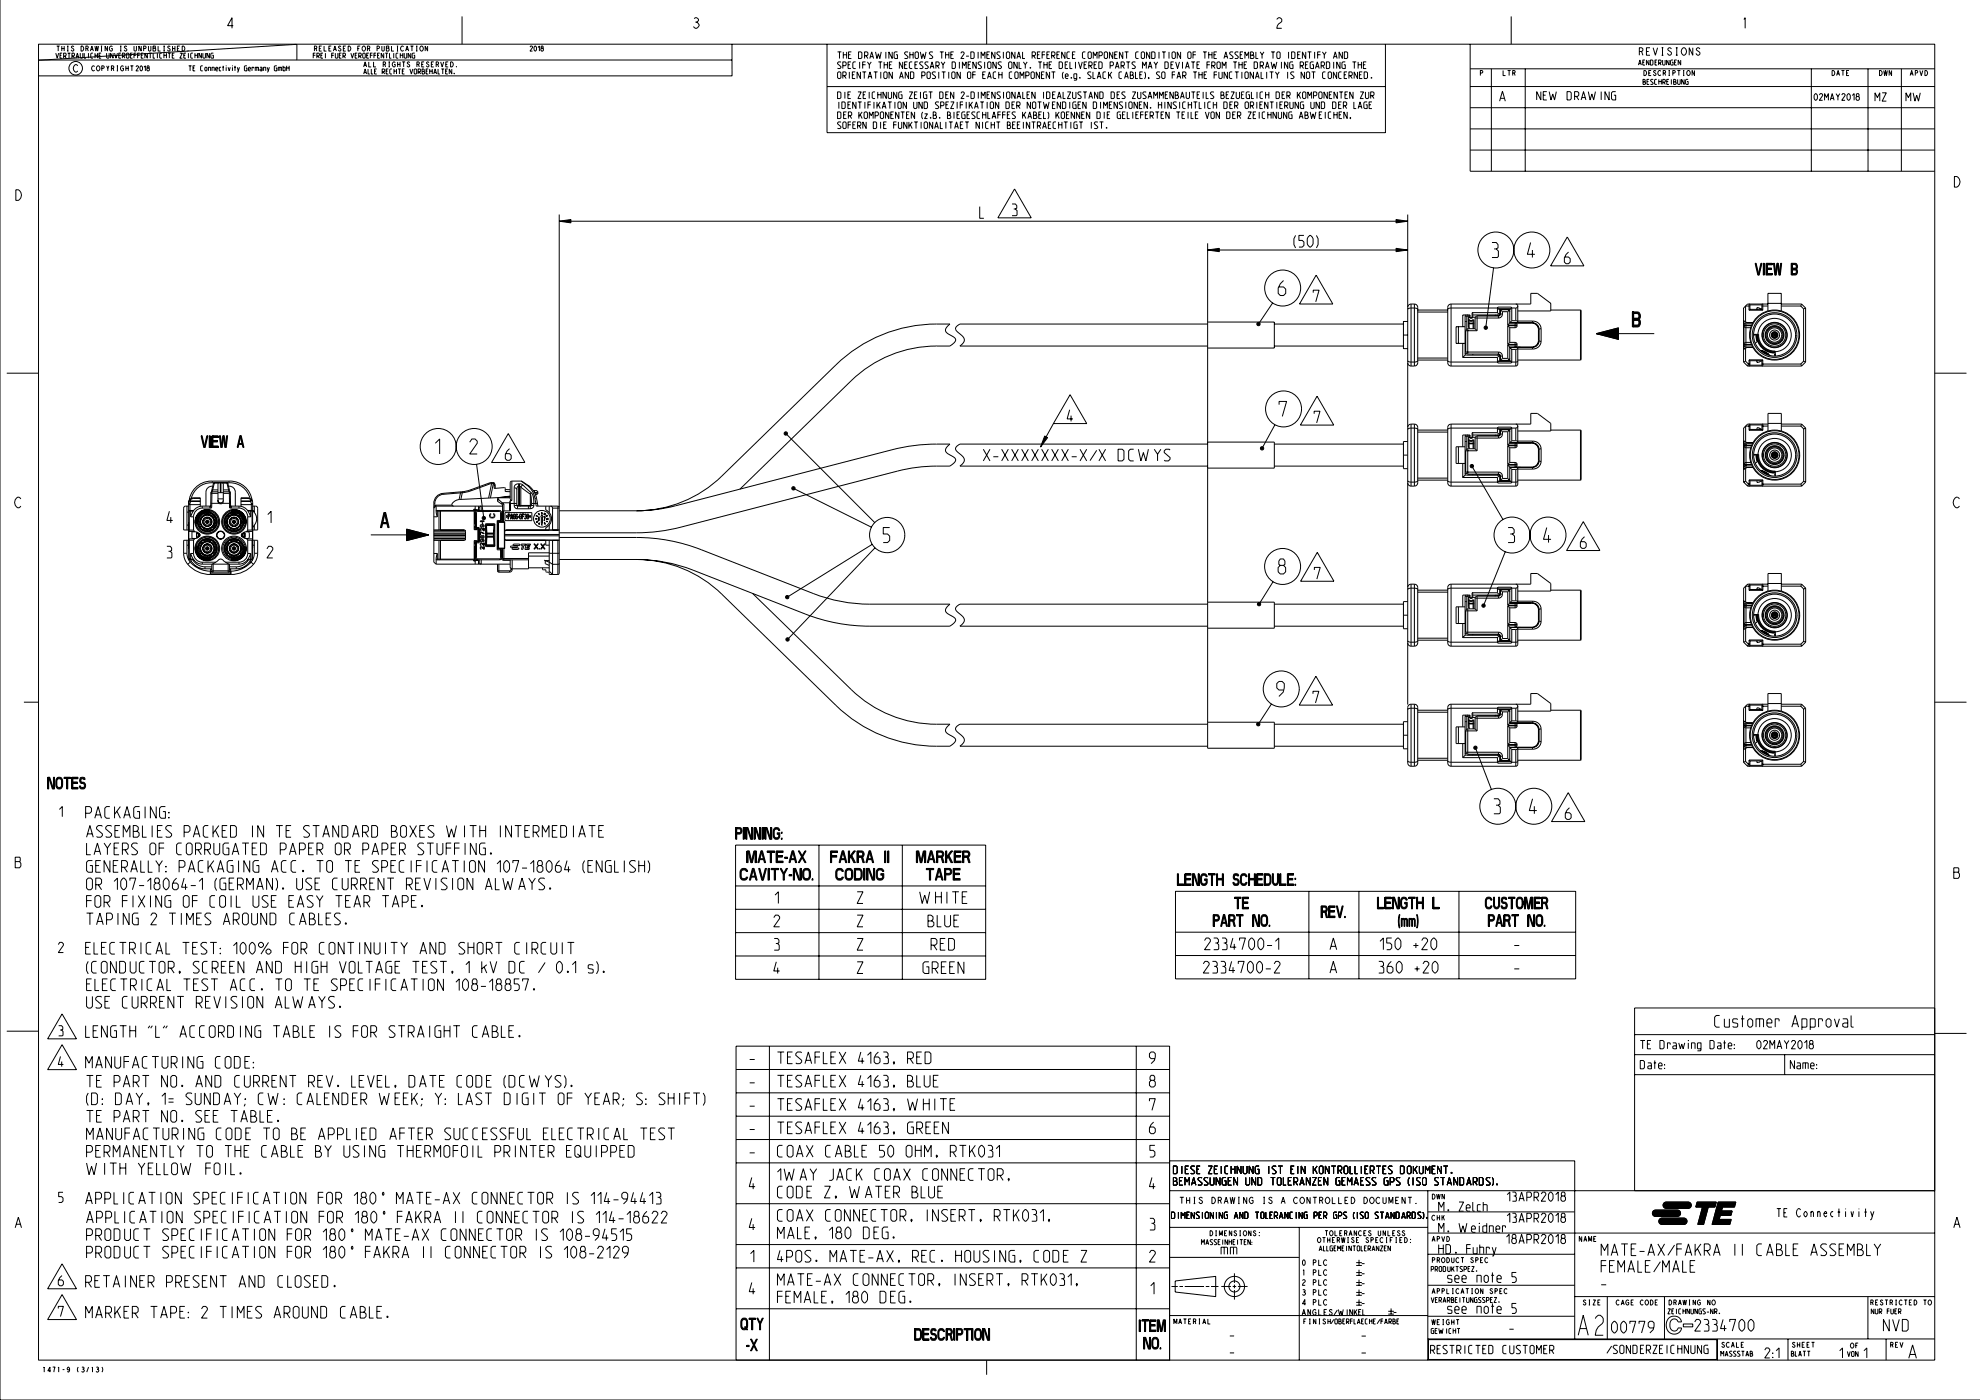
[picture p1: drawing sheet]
<svg xmlns="http://www.w3.org/2000/svg" width="594mm" height="420mm" viewBox="0 0 594 420" stroke-linecap="round" stroke-linejoin="round" font-family="sans-serif">
<g fill="none" stroke="#000" stroke-width=".3">
<path d="M0 -.1v419.9h593.8M11.6 13.3h568.6v394.6h-568.6zM11.6 18h207.9M16.7 15.9l.5 1.5 .4-1.5M17 13.8h.9M17.4 13.8v1.5M18 16.6h.4M18.5 14.6h.7M18.5 13.8v1.5M18.6 15.9h-.6v1.5h.6M19.1 16.8l.7-.2-.2-.7h-.5v1.5M19.2 13.8v1.5"/>
<path d="M19.4 16.8l.4 .6M20.2 13.8h.3M20.2 15.3h.3M20.3 15.9h.8M20.3 13.8v1.5M20.7 15.9v1.5M21.6 16.8l.7-.2-.2-.7h-.5v1.5M21.9 16.8l.4 .6M22.1 14.1l-.2-.3-.5 .3 .7 .7-.1 .4-.3 .1-.4-.4M22.8 17.4l.4-1.5 .4 1.5M22.9 17h.6M23.3 19.7l-.4-.3a1.14 1.14 0 0 0-.9 1.1 1.14 1.14 0 0 0 .9 1.1l.4-.4"/>
<path d="M24.1 15.9v1.3l.2 .2 .5-.2v-1.3M24.3 13.8a.76 .76 0 0 1 .8 .8 .76 .76 0 0 1-.8 .7zM25.3 15.9v1.5h.5M25.7 14.6l.7-.2v-.5l-.7-.1v1.5M26.2 14.6l.3 .7M26.5 15.9v1.5M27.1 15.3l.5-1.5 .4 1.5M27.3 14.8h.5M27.9 15.9l-.7 .2v1.1l.7 .2M28.4 20l-.3-.3a.77 .77 0 0 0-.6 .8 .77 .77 0 0 0 .6 .8l.3-.3M28.5 13.8l.2 1.5 .3-1.5 .3 1.5 .2-1.5M28.5 15.9v1.5"/>
<path d="M28.5 16.6h.7M29.2 19.9l.1-.2a.77 .77 0 0 1 .7 .8 .77 .77 0 0 1-.7 .8l-.4-.8zM29.2 15.9v1.5M29.7 16.6h.4M30.3 13.8h.3M30.3 15.3h.3M30.3 15.9h-.6v1.5h.6M30.4 13.8v1.5M32 15.9v1.3l.2 .2 .5-.2v-1.3M32 19.7l.3 .8v.8M32.2 13.8v1.5l-.7-1.5v1.5M32.7 19.7l-.4 .8"/>
<path d="M33.7 14.1l-.3-.3a.77 .77 0 0 0-.6 .8 .77 .77 0 0 0 .6 .7l.3-.2v-.5h-.4M33.9 15.9v1.5l-.7-1.5v1.5M34.3 15.9l.5 1.5 .4-1.5M35 19.7h.4M35.2 19.7v1.6M35.6 16.6h.4M36 13.8h.4M36 15.3h.4M36.2 13.8v1.5M36.3 15.9h-.7v1.5h.7M36.7 16.8l.8-.2-.3-.7h-.5v1.5M37 20l-.3-.3a.77 .77 0 0 0-.6 .8 .77 .77 0 0 0 .6 .8l.3-.3v-.5h-.3"/>
<path d="M37 16.8l.5 .6M37.7 19.7v1.6M38 14.1l-.3-.3-.4 .3 .7 .7-.1 .4-.3 .1-.4-.4M38.1 15.9l.6 .2v1.1l-.3 .2-.5-.2v-1.1zM38.5 19.7v1.6M39.1 16.6h.4M39.1 19.7h.9M39.5 19.7v1.6M39.7 15.9h-.6v1.5h.6M40.2 16.6h.6M40.2 13.8v1.3l.3 .2 .4-.2v-1.3M40.8 15.9h-.6v1.5"/>
<path d="M41.3 16.6h.6M41.9 15.9h-.6v1.5M42.3 19.7l.4 .5v.6l-.3 .5-.4-.5v-.6zM42.3 16.6h.5M42.4 13.8v1.5l-.8-1.5v1.5M43 15.9h-.7v1.5h.7M43.1 14.6l.6-.2v-.5l-.6-.1v1.5M44.2 15.9v1.5l-.8-1.5v1.5M44.5 13.8v1.3l.3 .2 .4-.2v-1.3M44.6 15.9h.9M45.1 15.9v1.5M45.9 13.8l.7 .1 .1 1.2-.2 .2h-.6z"/>
<path d="M45.9 14.4h.6M45.9 15.9v1.5h.6M47.2 15.9v1.5M47.4 13.8v1.5h.7M48.5 15.9l-.6 .2v1.1l.6 .2M49 13.8h.4M49 15.3h.4M49.1 16.6h.8M49.1 15.9v1.5M49.2 13.8v1.5M49.9 15.9v1.5M50.3 15.9h.9"/>
<path d="M50.8 15.9v1.5M51 14.1l-.3-.3-.4 .3 .7 .7-.1 .4-.3 .1-.4-.4M51.6 16.6h.5M51.7 14.6h.8M51.7 13.8v1.5M52.3 15.9h-.7v1.5h.7M52.5 13.8v1.5M53.2 14.6h.4M53.9 13.8h-.7v1.5h.7M53.9 15.9h.8l-.8 1.5h.8M54.6 13.8a.76 .76 0 0 1 .8 .8 .76 .76 0 0 1-.8 .7zM55.1 16.6h.5"/>
<path d="M55.8 15.9h-.7v1.5h.7M56.3 15.2l.1 .1zM56.5 15.9v1.5M56.6 19.7h.8M57 19.7v1.6M57.8 15.9l-.6 .2v1.1l.6 .2M58.4 15.9v1.5M58.4 16.6h.8M58.5 19.7h-.6v1.6h.6M59.2 15.9v1.5M60.4 15.9v1.5l-.8-1.5v1.5M60.8 19.7l-.7 .2v1.1l.7 .3"/>
<path d="M60.8 15.9v1.3l.3 .2 .5-.2v-1.3M62.8 15.9v1.5l-.8-1.5v1.5M64 15.9l-.8 .2v1.1l.8 .2v-.8h-.3M66.9 19.7v1.6M67.8 19.8h.1M69.7 19.8h.1M69.9 7.7h-1.6l1.3-2.4v3.2M70.5 19.7v1.6M74 19.7l-.7 .2v1.1l.7 .3v-.9h-.3M83 19.7h-.5l-.2 .2v1.1l.7 .3v-.9h-.3M84.9 19.7v1.6h.5l.1-1-.6-.1M86 19.7v1.6"/>
<path d="M86.7 19.7v1.6M88.9 13.3l-77.3 4.8M89 13.3v4.7M93.9 16.6h.7M94.3 14.6l.6-.2v-.5l-.6-.1v1.5M94.6 15.9h-.7v1.5M94.7 14.6l.3 .7M95 16.8l.8-.2-.2-.7h-.6v1.5M95.3 16.8l.5 .6M95.7 14.6h.5M96.2 16.6h.4M96.5 13.8h-.8v1.5h.8"/>
<path d="M96.9 15.9h-.7v1.5h.7M97.2 13.8v1.5h.7M97.6 15.9v1.5M98.6 14.6h.5M99.3 13.8h-.7v1.5h.7M99.5 16.6h.6M100 15.3l.4-1.5 .5 1.5M100.1 15.9h-.6v1.5M100.2 14.8h.5M100.5 15.9v1.3l.3 .2 .5-.2v-1.3M101.7 16.6h.5M102.2 14.1l-.2-.3-.5 .3 .7 .7-.1 .4-.3 .1-.4-.4"/>
<path d="M102.4 15.9h-.7v1.5h.7M102.8 16.8l.8-.2-.2-.7h-.6v1.5M103 14.6h.4M103.2 16.8l.4 .6M103.7 13.8h-.7v1.5h.7M104.4 13.8a.76 .76 0 0 1 .8 .8 .76 .76 0 0 1-.8 .7zM105.2 15.9l.5 1.5 .4-1.5M106.5 16.6h.4M107.1 15.9h-.6v1.5h.6M107.3 14.6h.4M107.6 16.8l.7-.2-.2-.7h-.5v1.5M107.9 16.8l.4 .6"/>
<path d="M108 13.8h-.7v1.5M108.8 13.9l.2-.1a.77 .77 0 0 1 .6 .8 .77 .77 0 0 1-.6 .7l-.5-.7zM109 15.9l.5 .2v1.1l-.2 .2-.5-.2v-1.1zM109.2 19.6h.6M110 16.6h.4M110.2 14.6l.6-.2v-.5l-.6-.1v1.5M110.6 18.6v1.5h.7M110.6 15.9h-.6v1.5h.6M110.6 14.6l.3 .7M111 16.6h.7M111.7 15.9h-.7v1.5M112 18.6v1.5h.7"/>
<path d="M112.1 16.6h.7M112.8 15.9h-.7v1.5M113.1 14.6l.6-.2v-.5l-.6-.1v1.5M113.2 16.6h.4M113.9 15.9h-.7v1.5h.7M114.5 13.8v1.3l.3 .2 .4-.2v-1.3M114.9 19.3l.6-.1v-.5l-.6-.1v1.5M115.1 15.9v1.5l-.8-1.5v1.5M115.4 19.3l.2 .8M115.5 15.9h.9M115.9 13.8l.7 .1 .1 1.2-.2 .2h-.6zM115.9 14.4h.6"/>
<path d="M115.9 15.9v1.5M116.5 18.6h.4M116.7 18.6v1.5M116.8 15.9v1.5h.5M117.4 13.8v1.5h.7M118.1 15.9v1.5M118.5 18.8l-.3-.2a.77 .77 0 0 0-.6 .7 .77 .77 0 0 0 .6 .8l.3-.3v-.5h-.3M119 13.8h.4M119 15.3h.4M119.2 13.8v1.5M119.2 18.6v1.5M119.2 19.3h.8"/>
<path d="M119.4 15.9l-.6 .2v1.1l.6 .2M120 18.6v1.5M120 15.9v1.5M120 16.6h.8M120.6 18.6h.9M120.8 15.9v1.5M121 14.1l-.3-.3a.77 .77 0 0 0-.6 .8 .77 .77 0 0 0 .6 .7l.3-.2M121 18.6v1.5M121.2 15.9v1.3l.2 .2 .6-.2v-1.3M121.6 15.3l.5-1.5 .4 1.5M121.8 14.8h.6M122.8 18.8l-.2-.2-.5 .2 .7 .8v.3l-.4 .2-.4-.4"/>
<path d="M123.1 13.8h.9M123.2 15.9v1.5l-.8-1.5v1.5M123.5 13.8v1.5M124.4 15.9l-.8 .2v1.1l.8 .2v-.8h-.4M124.8 13.8h.4M124.8 15.3h.4M125 13.8v1.5M125 19.3l.6-.1v-.5l-.6-.1v1.5M125.5 19.3l.2 .8M126.1 13.9l.2-.1a.77 .77 0 0 1 .7 .8 .77 .77 0 0 1-.7 .7l-.4-.7zM126.5 19.3h.4M127.2 18.6h-.7v1.5h.7"/>
<path d="M128.2 13.8v1.5l-.7-1.5v1.5M128.6 18.8l-.2-.2-.5 .2 .7 .8-.1 .3-.3 .2-.4-.4M129.3 19.3h.5M130.1 18.6h-.8v1.5h.8M130.8 19.3l.6-.1v-.5l-.6-.1v1.5M131.2 19.3l.3 .8M132.1 18.6l.5 1.5 .4-1.5M133.7 19.3h.4M134.4 18.6h-.7v1.5h.7M135.1 18.6a.76 .76 0 0 1 .8 .7 .76 .76 0 0 1-.8 .8zM136.8 19.9l.1 .2zM138.6 4.9v8.4"/>
<path d="M158.9 14.1l.2-.3 .6 .2-.8 1.3h.8M160.2 14l.4-.2 .3 .4v.7l-.3 .4-.5-.4zM161.3 14.2l.4-.4v1.5M162.4 14.5l-.1-.5 .4-.2v.7l.2 .2-.2 .6-.5-.2v-.4l.5-.2M208.1 5.6l.4-.3a.79 .79 0 0 1 1 .8l-.6 .5a.88 .88 0 0 1 .5 1.4 .88 .88 0 0 1-1.5 0M208.5 6.6h.4M219.5 13.3v9.5h-207.9M251.2 15.6h1.1M251.7 15.6v2M252.2 18.7l-.8-.1-.2 .2v.3l1 .9v.3l-.3 .3-.7-.2M252.7 19.7h.7l.3-.3v-.6l-.3-.2h-.7v2M252.9 15.6v2"/>
<path d="M252.9 16.4h1M253.9 15.6v2M254.3 19.4h.6M254.4 16.4h.6M255.2 18.6h-.9v2h.9M255.3 15.6h-.9v2h.9M256.6 18.6h-.6l-.3 .2v1.5l.3 .3h.6M257.4 15.6h.8l.2 .2v1.5l-.2 .3h-.8zM257.8 18.6v2M258.7 19.4h.8M259.3 16.7h.7l.3-.3v-.6l-.3-.2h-.7v2M259.5 18.6h-.8v2"/>
<path d="M259.7 16.7l.6 .9M260.1 18.6l.6 .8v1.2M260.8 17.6l.6-2 .6 2M261 17h.8M261.3 18.6l-.6 .8M262.5 15.6l.5 2 .4-1.5 .4 1.5 .5-2M263.4 18.6h1.1M264 18.6v2M265.1 19.4h1M265.1 18.6v2M265.6 15.6v2M266.1 18.6v2"/>
<path d="M266.7 19.4h.6M267.5 15.6v2l-1-2v2M267.5 18.6h-.8v2h.8M269.1 15.6h-.7l-.3 .2v1.5l.3 .3h.7v-1.2h-.4M270.7 18.6v2l-1-2v2M271.3 19.4h.5M272.1 18.6h-.8v2h.8M272.3 15.7l-.8-.1-.2 .2v.3l1 .9-.3 .6-.7-.2M272.8 16.4h1M272.8 15.6v2M273.5 18.6h-.5l-.3 .2v1.5l.3 .3h.5M273.8 15.6v2"/>
<path d="M274.3 19.4h.6M274.4 15.8l.3-.2h.4l.3 .2v1.5l-.3 .3h-.4l-.3-.3zM275.2 18.6h-.9v2h.9M276 15.6l.4 2 .4-1.5 .5 1.5 .4-2M276.8 18.7l-.7-.1-.3 .2v.3l1 .9v.3l-.3 .3-.7-.2M278.3 18.7l-.7-.1-.3 .2v.3l1 .9v.3l-.2 .3-.8-.2M279.1 20h.8M279.7 15.7l-.7-.1-.3 .2v.3l1 .9-.3 .6-.7-.2M280.6 19.7h.7l.3-.3v-.6l-.3-.2h-.7v2M281.1 19.7l.5 .9M281.8 15.6h1.2M282.2 18.6l.6 .8v1.2"/>
<path d="M282.4 15.6v2M283.3 18.6l-.5 .8M283.5 16.4h1M283.5 15.6v2M284.5 15.6v2M285.1 16.4h.6M285.5 18.6h.7l.3 .2v1.5l-.3 .3h-.7zM286 15.6h-.9v2h.9M287.7 18.6v2M288.1 16l.3-.4h.4l.3 .2-1 1.8h1M289.7 16.8h.8M290.3 19.4h.6"/>
<path d="M291.1 15.6h.7l.3 .2v1.5l-.3 .3h-.7zM291.2 18.6h-.9v2h.9M292.7 18.6v2l-1-2v2M293.3 15.6v2M294.2 17.6v-2l.6 1.1 .5-1.1v2M294.3 18.7l-.7-.1-.3 .2v.3l1 .9v.3l-.3 .3-.7-.2M295.3 18.6v2M295.9 4.9v8.4M295.9 16.4h.6M296.2 18.8l.2-.2h.5l.3 .2v1.5l-.3 .3h-.5l-.2-.3zM296.8 15.6h-.9v2h.9M298.3 15.6v2l-1-2v2"/>
<path d="M298.7 18.6v2l-1-2v2M299.9 15.7l-.7-.1-.3 .2v.3l1 .9-.3 .6-.7-.2M300.3 18.7l-.7-.1-.3 .2v.3l1 .9v.3l-.3 .3-.7-.2M300.9 15.6v2M301.8 15.8l.3-.2h.4l.3 .2v1.5l-.3 .3h-.4l-.3-.3zM302.4 18.8l.3-.2h.5l.2 .2v1.5l-.2 .3h-.5l-.3-.3zM304.3 15.6v2l-1-2v2M304.9 17.6l.6-2 .6 2M305 18.6v2l-1-2v2M305.1 17h.8M305.6 18.6v2h.7M306.6 15.6v2h.7"/>
<path d="M306.9 18.6l.5 .8v1.2M308 18.6l-.6 .8M309.5 16.7h.7l.3-.3v-.6l-.3-.2h-.7v2M309.9 16.7l.6 .9M311.1 16.4h.5M311.3 18.6h1.1M311.9 18.6v2M311.9 15.6h-.8v2h.8M312.5 16.4h.8M313 19.4h1M313 18.6v2M313.3 15.6h-.8v2"/>
<path d="M313.9 16.4h.6M314 18.6v2M314.6 19.4h.6M314.8 15.6h-.9v2h.9M315.3 16.7h.8l.2-.3v-.6l-.2-.2h-.8v2M315.4 18.6h-.8v2h.8M315.8 16.7l.5 .9M316.9 16.4h.6M317.6 18.6h.7l.3 .2v1.5l-.3 .3h-.7zM317.8 15.6h-.9v2h.9M319.3 15.6v2l-1-2v2M319.4 19.4h.6"/>
<path d="M320.3 18.6h-.9v2h.9M320.8 15.6h-.6l-.3 .2v1.5l.3 .3h.6M320.8 18.6v2h.7M321.6 16.4h.6M322.4 15.6h-.8v2h.8M322.5 18.6v2M323.4 18.6l.6 2 .5-2M325.1 19.4h.5M325.4 15.6h-.5l-.3 .2v1.5l.3 .3h.5M325.9 18.6h-.8v2h.8M326.3 15.8l.2-.2h.5l.3 .2v1.5l-.3 .3h-.5l-.2-.3zM326.5 19.7h.7l.3-.3v-.6l-.3-.2h-.7v2"/>
<path d="M326.9 19.7l.6 .9M327.8 17.6v-2l.6 1.1 .6-1.1v2M328.1 19.4h.5M328.9 18.6h-.8v2h.8M329.5 18.6h.7l.3 .2v1.5l-.3 .3h-.7zM329.5 16.7h.8l.2-.3v-.6l-.2-.2h-.8v2M331.1 15.8l.3-.2h.4l.3 .2v1.5l-.3 .3h-.4l-.3-.3zM332.9 19.7h.7l.3-.3v-.6l-.3-.2h-.7v2M333.7 15.6v2l-1-2v2M334.3 16.4h.5M334.6 20h.8M335.1 15.6h-.8v2h.8"/>
<path d="M336.2 19.7h.7l.3-.3v-.6l-.3-.2h-.7v2M336.6 19.7l.6 .9M336.7 15.6v2l-1-2v2M337.3 15.6h1.1M337.7 18.6h1.2M337.8 15.6v2M338.3 18.6v2M340.4 18.7l-.7-.1-.3 .2v.3l1 .9v.3l-.2 .3-.8-.2M341.4 15.6h-.6l-.3 .2v1.5l.3 .3h.6M342.2 15.8l.3-.2h.4l.3 .2v1.5l-.3 .3h-.4l-.3-.3zM344.5 20h.8M344.8 15.6v2l-1-2v2"/>
<path d="M345.3 15.6h.8l.2 .2v1.5l-.2 .3h-.8zM346 18.6l.6 .8v1.2M347.2 18.6l-.6 .8M347.5 15.6v2M348.4 15.6h1.2M349 15.6v2M349.3 18.6h.7l.3 .2v1.5l-.3 .3h-.7zM350.5 15.6v2M351.1 19.4h.6M351.4 15.8l.3-.2h.5l.2 .2v1.5l-.2 .3h-.5l-.3-.3zM352 18.6h-.9v2h.9M352.5 18.6l.6 2 .6-2"/>
<path d="M354 15.6v2l-1-2v2M354.6 18.6v2M355.7 20h.7M356.2 15.8l.2-.2h.5l.3 .2v1.5l-.3 .3h-.5l-.2-.3zM357.2 18.6h1.1M357.7 16.4h.9M357.8 18.6v2M358.6 15.6h-.9v2M358.9 19.4h.6M359.8 18.6h-.9v2h.9M360.7 15.6h1.2M361.3 15.6v2"/>
<path d="M361.9 19.4h.9M362.4 16.4h1M362.4 15.6v2M362.8 18.6h-.9v2M363.3 19.7h.8l.2-.3v-.6l-.2-.2h-.8v2M363.4 15.6v2M363.8 19.7l.5 .9M364 16.4h.6M364.9 15.6h-.9v2h.9M364.9 18.8l.3-.2h.4l.3 .2v1.5l-.3 .3h-.4l-.3-.3zM367 17.6l.6-2 .6 2M367.2 17h.8"/>
<path d="M369.7 15.7l-.7-.1-.3 .2v.3l1 .9-.3 .6-.7-.2M369.8 18.6h1.1M370.3 18.6v2M371.3 15.7l-.7-.1-.3 .2v.3l1 .9-.3 .6-.7-.2M371.5 18.6v2M371.5 19.4h1M371.9 16.4h.5M372.5 18.6v2M372.7 15.6h-.8v2h.8M373.1 19.4h.5M373.3 17.6v-2l.6 1.1 .5-1.1v2M373.9 18.6h-.8v2h.8"/>
<path d="M375 16.6h.6l.3-.3v-.5l-.9-.2v2h.7l.3-.3v-.5l-.4-.2M376.1 18.6h.7l.3 .2v1.5l-.3 .3h-.7zM376.6 15.6v2h.7M377.9 15.6l.5 .8v1.2M377.9 19.7h.7l.3-.3v-.6l-.3-.2h-.7v2M378.3 19.7l.6 .9M379 15.6l-.6 .8M379.6 20h.8M381.2 18.6l.4 2 .4-1.5 .4 1.5 .5-2M381.2 15.6h1.1M381.7 15.6v2M382.8 5.8l.6-.5h.4l.6 .5a1.22 1.22 0 0 1-1 1.4l-.5 1.3h1.5"/>
<path d="M382.9 15.8l.3-.2h.4l.3 .2v1.5l-.3 .3h-.4l-.3-.3zM384.3 18.6v2M386.2 18.6v2l-1-2v2M386.4 15.6v2M387.3 15.6h.7l.3 .2v1.5l-.3 .3h-.7zM387.7 18.6h-.7l-.3 .2v1.5l.3 .3h.7v-1.2h-.4M389.1 16.4h.6M389.9 19.7h.7l.3-.3v-.6l-.3-.2h-.7v2M390 15.6h-.9v2h.9M390.3 19.7l.6 .9M391.4 19.4h.6M391.5 15.6v2l-1-2v2"/>
<path d="M392.1 15.6h1.2M392.3 18.6h-.9v2h.9M392.7 15.6v2M393.9 18.6h-.7l-.3 .2v1.5l.3 .3h.7v-1.2h-.5M394.2 15.6v2M394.6 20h.8M395.1 16.4h.9M396 15.6h-.9v2M396.2 19.7h.7l.3-.3v-.6l-.3-.2h-.7v2M396.5 15.6l.6 .8v1.2M396.6 19.7l.6 .9M397.7 15.6l-.6 .8"/>
<path d="M397.7 18.6h.7l.3 .2v1.5l-.3 .3h-.7zM399.8 17.6l.6-2 .6 2M399.9 18.6v2M400 17h.8M401.8 18.6v2l-1-2v2M402.5 15.6v2l-1-2v2M403.1 15.6h.7l.3 .2v1.5l-.3 .3h-.7zM403.4 18.6h-.7l-.3 .2v1.5l.3 .3h.7v-1.2h-.4M405.5 18.6h1.2M406.1 18.6v2M407.3 19.4h1M407.3 18.6v2"/>
<path d="M408.3 18.6v2M408.8 19.4h.6M409.7 18.6h-.9v2h.9M415.4 13.2v26.6h-167.4v-26.5M440.8 13.3v38.1h139.4M453.2 4.9v8.4M491.3 19.5l.4-1.5 .5 1.5M491.5 19.1h.5M491.6 15.4l.9-.1v-.8l-.9-.2v2.3M492.2 15.4l.4 1.2M492.6 18.7h.4M493.3 18h-.7v1.5h.7"/>
<path d="M493.7 15.4h.7M494.5 18v1.5l-.8-1.5v1.5M494.8 14.3h-1.1v2.3h1.1M494.9 18l.8 .2v1.1l-.3 .2h-.5zM495.7 14.3l.7 2.3 .6-2.3M496.3 18.7h.4M496.9 18h-.6v1.5h.6M497.4 18.9h.5l.2-.2-.2-.7h-.5v1.5M497.7 18.9l.4 .6M498.2 14.3h.6M498.3 16.6h.5M498.5 14.3v2.3"/>
<path d="M498.5 18v1.3l.3 .2 .5-.2v-1.3M500.5 18v1.5l-.8-1.5v1.5M501.2 14.7l-.4-.4-.7 .4 .2 .4 .9 .7-.1 .6-.6 .2-.5-.6M501.7 18l-.8 .2v1.1l.8 .2v-.8h-.3M502.1 18.7h.5M502.5 14.3h.6M502.5 16.6h.6M502.8 18h-.7v1.5h.7M502.8 14.3v2.3M504 18v1.5l-.8-1.5v1.5M504.5 14.5l.3-.2a1.14 1.14 0 0 1 .9 1.1 1.14 1.14 0 0 1-.9 1.2l-.3-.2a1.3 1.3 0 0 1 0-1.9zM507.6 14.3v2.3l-1.1-2.3v2.3"/>
<path d="M509.7 14.7l-.4-.4-.6 .4 .1 .4 .9 .7-.1 .6-.5 .2-.6-.6M522.9 5.8l.4-.5v3.2M30.5 20.5l.7-.1v-.5l-.7-.2v1.6M33.4 20.5l.6-.1v-.5l-.6-.2v1.6M33.9 20.5l.2 .8M35 21.3h.4M37.7 20.5h.8M40.8 20.1l.2-.4 .5 .3-.7 1.3h.7M43.2 20.2l.4-.5v1.6M44.2 20.4l-.1-.4 .5-.3 .2 1.3-.2 .3-.6-.3v-.4l.6-.2M57.9 20.4h.4M61.6 20.2l.5 .2v.6l-.3 .3-.4-.3v-.6z"/>
<path d="M62.5 21.3v-1.1l.7 .1v1M63.6 21.3v-1.1l.6 .1v1M64.7 20.7h.6l-.2-.5-.4 .2v.6l.6 .3M66.3 20.2l-.5 .1v.8l.5 .2M66.7 20.2h.5M67.8 20.2v1.1M68.4 20.2l.3 1.1 .4-1.1M69.7 20.2v1.1M70.3 20.2h.4M71.1 20.2l.4 1.1M71.8 20.2l-.4 1.4h-.3M74.5 20.7h.6l-.2-.5-.4 .2v.6l.6 .3"/>
<path d="M76.1 20.5l-.1-.3h-.4v1.1M76.5 21.3v-1.1l1 .1v1M77 20.2v1.1M78 20.2h.5l.1 1.1-.6-.2v-.3l.6-.1M79 21.3v-1.1l.7 .1v1M80.1 20.2l.4 1.1M80.8 20.2l-.5 1.4h-.2M83.5 21.3v-1.1l.9 .1v1M83.9 20.2v1.1M86 20.4h.7M109 20.1l.5-1.5 .4 1.5M109.1 22.2l.4-1.5 .4 1.5"/>
<path d="M109.2 21.8h.6M110.4 20.7v1.5h.5M111.3 20.7v1.5h.6M112.3 21.3h.4M113 20.7h-.7v1.5h.7M114.6 21.5l.8-.2-.3-.6h-.5v1.5M114.9 21.5l.5 .7M115.8 21.3h.4M116.4 20.7h-.6v1.5h.6M116.5 20.1h.4M117.5 20.7l-.6 .2v1.1l.6 .2M118.1 20.7v1.5"/>
<path d="M118.1 21.3h.8M118.9 20.7v1.5M119.3 20.7h.9M119.8 20.7v1.5M120.6 21.3h.5M121.3 20.7h-.7v1.5h.7M122.9 20.7l.5 1.5 .4-1.5M124.4 20.7l.5 .2v1.1l-.2 .2-.5-.2v-1.1zM125.4 21.5l.7-.2-.2-.6h-.5v1.5M125.7 21.5l.4 .7M126.6 21.4h.4l.2-.5-.6-.2v1.5h.5l.2-.5-.3-.3M127.8 21.3h.4"/>
<path d="M128.4 20.7h-.6v1.5h.6M128.9 20.7v1.5M128.9 21.3h.7M129.6 20.7v1.5M130 22.2l.5-1.5 .4 1.5M130.2 21.8h.6M131.3 20.7v1.5h.6M132.3 20.7h.9M132.8 20.7v1.5M133.6 21.3h.5M134.3 20.7h-.7v1.5h.7M135.5 20.7v1.5l-.8-1.5v1.5"/>
<path d="M136.2 21.9v.2zM248 26h167.4M251.2 21.8l.2-.2h.5l.3 .2v1.5l-.3 .3h-.5l-.2-.3zM251.2 27.6h.7l.3 .2v1.5l-.3 .3h-.7zM251.2 33.6h.7l.3 .2v1.5l-.3 .3h-.7zM251.5 30.6v2M252.2 36.7l-.8-.1-.2 .2v.3l1 .9v.3l-.3 .3-.7-.2M252.4 30.6h.8l.2 .2v1.5l-.2 .3h-.8zM252.7 22.7h.7l.3-.3v-.6l-.3-.2h-.7v2M253 34.4h.5M253 36.6h.4l.3 .2v1.5l-.3 .3h-.4l-.3-.3v-1.5zM253.2 22.7l.5 .9"/>
<path d="M253.3 27.6v2M253.8 33.6h-.8v2h.8M254.3 28.4h.5M254.3 31.4h.5M254.3 37.4h.9M254.4 34.7h.7l.3-.3v-.6l-.3-.2h-.7v2M254.7 21.6v2M254.8 34.7l.6 .9M255.1 27.6h-.8v2h.8M255.1 30.6h-.8v2h.8M255.2 36.6h-.9v2M255.6 22.4h.6"/>
<path d="M255.7 37.4h.6M256.4 21.6h-.8v2h.8M256.6 36.6h-.9v2h.9M256.7 30.6v2l-1-2v2M257.2 37.7h.7l.3-.3v-.6l-.3-.2h-.7v2M257.3 27.6h1l-1 2h1M257.3 30.6h1.1M257.5 33.6v2M257.6 37.7l.6 .9M257.8 30.6v2M258 34.4l.5 1.2M258 21.6v2l-1-2v2"/>
<path d="M258.5 33.6l-1 1.3M258.6 21.6h1.1M258.8 28.4h.6M259.1 33.8l.3-.2h.4l.3 .2v1.5l-.3 .3h-.4l-.3-.3zM259.2 21.6v2M259.3 30.6v2M259.7 27.6h-.9v2h.9M259.7 36.6v2l-1-2v2M260.3 31.4h.8M260.3 23.6l.6-2 .5 2M260.5 23h.8M260.6 27.6v2"/>
<path d="M260.7 35.6v-2l.6 1.1 .5-1.1v2M261.1 30.6h-.8v2M261.9 36.6h.7l.3 .2v1.5l-.3 .3h-.7zM262 21.6h1.2M262.1 30.6v2M262.4 27.6h-.6l-.3 .2v1.5l.3 .3h.6M262.4 34.7h.7l.3-.3v-.6l-.3-.2h-.7v2M262.6 21.6v2M263 30.6v2M263.2 28.4h1M263.2 27.6v2M263.4 31.4l.6 1.2"/>
<path d="M264 30.6l-1 1.3M264.1 36.6v2M264.1 21.6v2M264.2 27.6v2M264.3 33.6h.4l.3 .2v1.5l-.3 .3h-.4l-.3-.3v-1.5zM264.5 32.6l.6-2 .6 2M264.7 32h.8M265 37.4h.5M265 21.8l.3-.2h.4l.3 .2v1.5l-.3 .3h-.4l-.3-.3zM265.8 27.6v2l-1-2v2M265.8 36.6h-.8v2h.8M266.3 30.6h1.1"/>
<path d="M266.3 27.6v1.7l.3 .3h.5l.2-.3v-1.7M266.5 33.6v2l-1-2v2M266.8 30.6v2M267.1 34.4h.6M267.6 21.6v2l-1-2v2M268 33.6h-.9v2h.9M268 37.4h.8M268.3 30.6v2M268.8 36.6h-.8v2M268.9 27.6v2l-1-2v2M269.4 36.6v1.7l.3 .3h.4l.3-.3v-1.7M269.5 30.6h.5l.3 .2v1.5l-.3 .3h-.5l-.2-.3v-1.5z"/>
<path d="M269.5 33.6v2l-1-2v2M269.7 23.6l.6-2 .6 2M269.9 23h.8M270.1 33.6h1.2M270.5 27.6h-.7l-.3 .2v1.5l.3 .3h.7v-1.2h-.4M270.7 33.6v2M271.8 30.6v2l-1-2v2M271.8 34.4h.6M272 36.6v2l-1-2v2M272.4 21.6v2l-1-2v2M272.5 36.6v2M272.6 27.6h1l-1 2h1"/>
<path d="M272.7 33.6h-.9v2h.9M273 37.4l.5 1.2M273 21.6h.7l.3 .2v1.5l-.3 .3h-.7zM273.5 36.6l-1 1.3M274 30.6v1.7l.3 .3h.4l.3-.3v-1.7M274.1 36.6h1.2M274.2 28.4h.6M274.3 33.6v2l-1-2v2M274.7 36.6v2M275.1 27.6h-.9v2h.9M276 27.6v2M276.2 36.6v2"/>
<path d="M276.4 22.7h.7l.3-.3v-.6l-.3-.2h-.7v2M276.5 30.6v2l-1-2v2M276.7 33.6l-.3 .5v1l.3 .6M277.1 30.6h.7l.3 .2v1.5l-.3 .3h-.7zM277.3 34.1h.8l-.8 1.5h.8M277.4 36.6h.4l.3 .2v1.5l-.3 .3h-.4l-.3-.3v-1.5zM277.9 27.6h-.7l-.3 .2v1.5l.3 .3h.7v-1.2h-.4M278 21.8l.3-.2h.4l.3 .2v1.5l-.3 .3h-.4l-.3-.3zM278.5 27.6h1.1M278.9 20.6l.6-2 .6 2M279 35.2l.1 .3zM279.1 27.6v2"/>
<path d="M279.7 36.6v2l-1-2v2M279.8 34.6h.6l.3-.3v-.5l-.9-.2v2h.7l.3-.3v-.5l-.4-.2M280.3 38.6l.5-2 .6 2M280.4 38h.8M280.5 21.7l-.7-.1-.3 .2v.3l1 .9-.2 .6-.8-.2M281.5 30.7l-.7-.1-.3 .2v.3l1 .9v.3l-.3 .3-.7-.2M281.5 21.6v2M281.7 35.2l.1 .3zM281.8 27.6h.7l.3 .2v1.5l-.3 .3h-.7zM282 36.6v2h.7M282.1 31.7h.7l.3-.3v-.6l-.3-.2h-.7v2M282.4 21.6h1.1"/>
<path d="M283 21.6v2M283.6 28.4h.6M283.6 31.4h.6M283.6 36.6v2M284.1 34.6h.6l.3-.3v-.5l-.9-.2v2h.7l.3-.3v-.5l-.4-.2M284.4 27.6h-.8v2h.8M284.5 30.6h-.9v2h.9M284.5 21.6v2M284.5 36.6h1.2M285.1 30.6h1l-1 2h1M285.1 36.6v2M285.4 21.8l.3-.2h.4l.3 .2v1.5l-.3 .3h-.4l-.3-.3z"/>
<path d="M286 27.6v2l-1-2v2M286.1 33.6v2M286.3 38.6l.5-2 .6 2M286.4 38h.8M287 34.4h.5M287 30.6v2M287.8 33.6h-.8v2h.8M287.9 31.4h.9M288 21.6v2l-1-2v2M288 37.4h.5M288.2 28l.2-.4h.5l.3 .2-1 1.8h1M288.6 20.6v-2l.6 1.1 .5-1.1v2"/>
<path d="M288.8 30.6h-.9v2M288.8 36.6h-.8v2h.8M289.4 33.6h-.7l-.3 .2v1.5l.3 .3h.7v-1.2h-.4M289.4 36.6h1.1M289.7 28.8h.9M289.7 30.6v2M290 34.4h.5M290 36.6v2M290.1 21.8l.3-.2h.4l.3 .2v1.5l-.3 .3h-.4l-.3-.3zM290.6 30.6v2M290.8 33.6h-.8v2h.8M291.1 31.4l.5 1.2"/>
<path d="M291.2 27.6h.7l.3 .2v1.5l-.3 .3h-.7zM291.6 30.6l-1 1.3M291.7 22.4h.8M292.2 32.6l.6-2 .5 2M292.4 33.7l-.7-.1-.3 .2v.3l1 .9v.3l-.3 .3-.7-.2M292.4 32h.8M292.5 21.6h-.8v2M293.3 27.6v2M293.7 36.6v2l-1-2v2M293.8 33.6h-.5l-.3 .2v1.5l.3 .3h.5M293.9 30.6h1.2M294.3 29.6v-2l.5 1.1 .6-1.1v2"/>
<path d="M294.5 30.6v2M294.6 34.4h1M294.6 33.6v2M294.6 36.6v2M294.7 22.4h.6M295.5 21.6h-.8v2h.8M295.6 33.6v2M296 28.4h.5M296 30.6v2M296.1 23.6l.6-2 .6 2M296.2 33.6v2h.7M296.3 23h.8"/>
<path d="M296.4 36.6h-.6l-.3 .2v1.5l.3 .3h.6M296.8 27.6h-.8v2h.8M297.2 30.6h.4l.3 .2v1.5l-.3 .3h-.4l-.3-.3v-1.5zM297.2 37.4h1M297.2 36.6v2M297.5 35.6l.6-2 .5 2M297.7 35h.7M298.2 36.6v2M298.4 27.6v2l-1-2v2M298.7 21.6h-.6l-.3 .2v1.5l.3 .3h.6M298.8 36.6h1.1M299.2 34.4h.9"/>
<path d="M299.3 36.6v2M299.5 30.6v2l-1-2v2M299.5 22.4h1M299.5 21.6v2M300 27.7l-.7-.1-.3 .2v.3l1 .9v.3l-.3 .3-.7-.2M300.1 33.6h-.9v2M300.5 21.6v2M300.6 34.4h.9M300.9 27.6v2M301.5 33.6h-.9v2M301.6 30.6h.7l.3 .2v1.5l-.3 .3h-.7zM302.1 37.6h.5l.3-.3v-.5l-.8-.2v2h.7l.3-.3v-.5l-.5-.2"/>
<path d="M302.1 34.4h.5M302.1 27.6h.4l.3 .2v1.5l-.3 .3h-.4l-.3-.3v-1.5zM302.9 33.6h-.8v2h.8M303.4 31.4h.6M303.5 21.6h-.6l-.3 .2v1.5l.3 .3h.6M303.6 37.4h.6M304.3 21.8l.3-.2h.4l.3 .2v1.5l-.3 .3h-.4l-.3-.3zM304.3 30.6h-.9v2h.9M304.4 27.6v2l-1-2v2M304.5 33.7l-.7-.1-.3 .2v.3l1 .9v.3l-.3 .3-.7-.2M304.5 36.6h-.9v2h.9M304.9 31.7h.7l.3-.3v-.6l-.3-.2h-.7v2"/>
<path d="M305 29.6l.5-2 .6 2M305.1 37.4h.5M305.2 29h.7M305.3 31.7l.6 .9M305.9 23.6v-2l.5 1.1 .6-1.1v2M305.9 36.6h-.8v2h.8M306.6 33.6v2M306.7 27.6v2h.7M306.9 36.6v2M307.1 34.4l.5 1.2M307.6 22.7h.7l.3-.3v-.6l-.3-.2h-.7v2M307.6 33.6l-1 1.3"/>
<path d="M308 28.4h.5M308.2 35.6l.6-2 .5 2M308.4 35h.8M308.8 36.6v2l-1-2v2M308.8 27.6h-.8v2h.8M308.9 20.2l.1 .3zM309 30.6v2l-1-2v2M309.2 21.8l.2-.2h.5l.3 .2v1.5l-.3 .3h-.5l-.2-.3zM309.3 36.6h1.2M309.9 30.6h.4l.3 .2v1.5l-.3 .3h-.4l-.3-.3v-1.5zM309.9 34.6h.6l.3-.3v-.5l-.9-.2v2h.7l.3-.3v-.5l-.4-.2M309.9 36.6v2"/>
<path d="M310.4 27.6v2l-1-2v2M311.1 37.7h.7l.3-.3v-.6l-.3-.2h-.7v2M311.2 30.6h1.1M311.5 34.4h.6M311.5 37.7l.6 .9M311.7 21.6v2l-1-2v2M311.7 30.6v2M312.3 22.4h.6M312.3 33.6h-.8v2h.8M312.6 38.6l.6-2 .6 2M312.8 38h.8M312.9 30.6l.4 2 .4-1.5 .5 1.5 .4-2"/>
<path d="M312.9 33.6v2h.7M312.9 27.6v2M313.2 21.6h-.9v2h.9M313.8 27.6h.7l.3 .2v1.5l-.3 .3h-.7zM314.2 33.6l.3 .5v1l-.3 .6M314.3 37.4h.6M314.7 21.6v2l-1-2v2M315.2 36.6h-.9v2h.9M315.3 21.6h1.1M315.6 31.4h.6M315.6 28.4h.6M315.9 21.6v2"/>
<path d="M316.4 30.6h-.8v2h.8M316.5 27.6h-.9v2h.9M316.6 36.6h-.5l-.3 .2v1.5l.3 .3h.5M316.6 33.6v2M317.1 29.6l.5-2 .6 2M317.1 34.4l.5 1.2M317.3 29h.7M317.4 37.4h1M317.4 36.6v2M317.6 33.6l-1 1.3M318 30.6v2l-1-2v2M318.2 33.8l.3-.2h.4l.3 .2v1.5l-.3 .3h-.4l-.3-.3z"/>
<path d="M318.4 36.6v2M318.6 30.6h.7l.3 .2v1.5l-.3 .3h-.7zM318.8 27.6v2h.7M318.9 21.6l-.3 .5v1l.3 .6M319 36.6h1.2M319.4 22.8h.9v-.4l-.3-.3-.6 .3v.9l.3 .3h.6M319.6 36.6v2M319.8 34.4h.5M320.1 27.6h1l-1 2h1M320.6 33.6h-.8v2h.8M320.8 30.6v2M321.1 36.6v2"/>
<path d="M321.2 23.2l.1 .3zM321.6 27.6v1.7l.3 .3h.4l.3-.3v-1.7M322.2 33.6v2l-1-2v2M322.7 30.6h-.7l-.3 .2v1.5l.3 .3h.7v-1.2h-.4M322.9 23.6l-.9-.2 .2-1.3h.7v1.7l-.2 .2h-.7M323 36.6h-.7l-.3 .2v1.5l.3 .3h.7v-1.2h-.4M323.3 31.4h.5M323.6 36.6h1.1M323.8 23.2l.1 .3zM323.8 33.6v2l-1-2v2M324.1 30.6h-.8v2h.8M324.2 36.6v2"/>
<path d="M324.2 27.7l-.7-.1-.3 .2v.3l1 .9v.3l-.3 .3-.7-.2M324.3 34.4h.6M324.8 27.6h1.1M325.2 33.6h-.9v2h.9M325.3 27.6v2M325.7 30.6v2l-1-2v2M326.5 29.6l.6-2 .5 2M326.7 29h.7M326.8 33.6v2l-1-2v2M327.2 21.7l-.8-.1-.2 .2v.3l1 .9-.3 .6-.7-.2M327.3 36.6v2M327.7 21.6v2h.7"/>
<path d="M327.8 30.6h.7l.3 .2v1.5l-.3 .3h-.7zM328.9 33.6h.7l.3 .2v1.5l-.3 .3h-.7zM329 23.6l.6-2 .6 2M329.2 36.7l-.8-.1-.2 .2v.3l1 .9v.3l-.3 .3-.7-.2M329.2 27.6v2l-1-2v2M329.2 23h.8M329.7 36.6h1.2M329.8 27.6h.7l.3 .2v1.5l-.3 .3h-.7zM330 30.6v2M330.3 36.6v2M330.9 32.6v-2l.6 1.1 .6-1.1v2M331.1 33.6v2"/>
<path d="M331.6 21.6h-.6l-.3 .2v1.5l.3 .3h.6M331.8 38.2l.1 .3zM332 34.4h.6M332.4 21.6v2M332.6 31.4h.6M332.8 22.4l.6 1.2M332.9 33.6h-.9v2h.9M333.2 27.6h.7l.3 .2v1.5l-.3 .3h-.7zM333.4 21.6l-1 1.3M333.5 30.6h-.9v2h.9M334.4 20.6l.6-2 .6 2M335 28.4h.5"/>
<path d="M335.1 30.6v2l-1-2v2M335.8 27.6h-.8v2h.8M336 33.6h-.7l-.3 .2v1.5l.3 .3h.7v-1.2h-.4M336.4 21.6h-.6l-.3 .2v1.5l.3 .3h.6M336.6 34.4h.6M336.6 30.7l-.7-.1-.3 .2v.3l1 .9v.3l-.3 .3-.7-.2M337.2 23.6l.6-2 .5 2M337.4 27.7l-.7-.1-.3 .2v.3l1 .9v.3l-.3 .3-.7-.2M337.4 23h.8M337.4 33.6h-.8v2h.8M337.6 30.6v2M338 33.6v2h.7"/>
<path d="M338.8 30.6h.4l.3 .2v1.5l-.3 .3h-.4l-.3-.3v-1.5zM338.9 22.6h.6l.3-.3v-.5l-.9-.2v2h.7l.3-.3v-.5l-.4-.2M339.5 27.6h1l-1 2h1M339.7 33.6v2M340.5 21.6v2h.7M340.6 34.4h.6M341.1 30.6v2l-1-2v2M341.1 27.6v1.7l.3 .3h.4l.3-.3v-1.7M341.4 33.6h-.8v2h.8M341.6 31.4h.6M341.8 22.4h.5M342 34.4h.9"/>
<path d="M342.5 30.6h-.9v2h.9M342.6 20.6v-2l.6 1.1 .5-1.1v2M342.6 21.6h-.8v2h.8M342.9 33.6h-.9v2M343.2 21.6l.3 .5v1l-.3 .6M343.4 34.4h.6M343.7 27.7l-.7-.1-.3 .2v.3l1 .9v.3l-.3 .3-.7-.2M344.1 30.6v2l-1-2v2M344.3 29.6l.5-2 .6 2M344.3 20.6l.6-2 .5 2M344.3 33.6h-.9v2h.9M344.4 23.3v.2z"/>
<path d="M344.4 29h.8M344.5 23.4l-.1 .3M344.9 34.7h.7l.3-.3v-.6l-.3-.2h-.7v2M345 32.2l.1 .3zM345.3 34.7l.6 .9M346 29.6v-2l.5 1.1 .6-1.1v2M346.4 33.6h1.2M347 33.6v2M347.3 31.4h1M347.3 30.6v2M347.7 29.6v-2l.6 1.1 .5-1.1v2M347.8 21.7l-.7-.1-.3 .2v.3l1 .9-.3 .6-.7-.2"/>
<path d="M348.2 34.4h.5M348.3 21.8l.3-.2h.5l.2 .2v1.5l-.2 .3h-.5l-.3-.3zM348.3 30.6v2M349 33.6h-.8v2h.8M349.3 30.6v2M349.4 28.4h.6M350.3 27.6h-.9v2h.9M350.6 33.6v2l-1-2v2M351.2 30.6v2l-1-2v2M351.5 22.4h.8M351.8 27.6v2l-1-2v2M352.3 21.6h-.8v2"/>
<path d="M352.4 28.6h.6l.3-.3v-.5l-.9-.2v2h.7l.3-.3v-.5l-.4-.2M352.7 33.6h1.2M352.8 30.7l-.7-.1-.3 .2v.3l1 .9v.3l-.3 .3-.7-.2M352.9 23.6l.6-2 .6 2M353.1 23h.8M353.3 33.6v2M353.7 30.6v2M354 29.6l.5-2 .6 2M354.2 29h.7M354.4 34.4h.6M354.6 22.7h.7l.3-.3v-.6l-.3-.2h-.7v2M355.1 22.7l.5 .9"/>
<path d="M355.3 33.6h-.9v2h.9M355.5 20.6l.6-2 .5 2M355.5 30.6h-.6l-.3 .2v1.5l.3 .3h.6M355.7 27.6v1.7l.3 .3h.4l.3-.3v-1.7M356.3 33.6v2M356.3 31.4h1M356.3 30.6v2M357.2 33.6v2h.7M357.3 27.6h1.1M357.3 30.6v2M357.8 21.6h1.1M357.8 27.6v2"/>
<path d="M357.9 30.6h1.1M358.3 21.6v2M358.4 30.6v2M358.4 34.4h.6M359 28.4h.5M359.3 33.6h-.9v2h.9M359.5 22.4h1M359.5 21.6v2M359.6 30.6v2h.7M359.8 27.6h-.8v2h.8M360.5 21.6v2M360.8 27.6v2"/>
<path d="M361.1 22.4h.5M361.3 30.6v2M361.4 33.6l.6 2 .6-2M361.7 27.6v2h.7M361.9 21.6h-.8v2h.8M363 30.6h-.6l-.2 .2v1.5l.2 .3h.6M363.4 33.6h.4l.3 .2v1.5l-.3 .3h-.4l-.3-.3v-1.5zM363.8 31.4h1M363.8 30.6v2M364 27.7l-.7-.1-.3 .2v.3l1 .9v.3l-.3 .3-.7-.2M364.1 22.4h.8M364.8 30.6v2"/>
<path d="M364.9 21.6h-.8v2M365.5 21.6v1.7l.3 .3h.4l.3-.3v-1.7M365.7 33.6v2l-1-2v2M366.1 28.6h.6l.3-.3v-.5l-.9-.2v2h.7l.3-.3v-.5l-.4-.2M366.5 20.6v-2l.6 1.1 .5-1.1v2M367 30.6h.7l.3 .2v1.5l-.3 .3h-.7zM367.7 28.4h.6M367.8 33.6h.7l.3 .2v1.5l-.3 .3h-.7zM368.1 21.6v2l-1-2v2M368.5 27.6h-.8v2h.8M368.8 31.4h.5M369.1 27.6h1l-1 2h1"/>
<path d="M369.5 21.6h-.6l-.3 .2v1.5l.3 .3h.6M369.6 30.6h-.8v2h.8M369.6 34.4h.6M370.2 31.7h.7l.3-.3v-.6l-.3-.2h-.7v2M370.3 21.6h1.1M370.5 33.6h-.9v2h.9M370.6 31.7l.6 .9M370.7 27.6v1.7l.3 .3h.4l.3-.3v-1.7M370.9 21.6v2M371.1 34.7h.7l.3-.3v-.6l-.3-.2h-.7v2M371.5 34.7l.6 .9M372.3 28.4h.5"/>
<path d="M372.4 21.6v2M373.1 27.6h-.8v2h.8M373.3 21.8l.3-.2h.4l.3 .2v1.5l-.3 .3h-.4l-.3-.3zM373.6 30.6h.5l.2 .2v1.5l-.2 .3h-.5l-.3-.3v-1.5zM374.2 33.6h1l-1 2h1M374.7 27.6h-.7l-.3 .2v1.5l.3 .3h.7v-1.2h-.4M374.9 31.7h.7l.3-.3v-.6l-.3-.2h-.7v2M375.3 27.6v2h.7M375.3 31.7l.6 .9M375.8 34.4h.5M375.9 21.6v2l-1-2v2M376.4 23.6l.6-2 .6 2"/>
<path d="M376.6 33.6h-.8v2h.8M376.6 23h.8M376.9 30.6v2M376.9 27.6v2M377.6 33.6v2M377.8 31.4h.5M378.2 21.6v2h.7M378.6 30.6h-.8v2h.8M378.7 27.6h-.6l-.3 .2v1.5l.3 .3h.6M379.3 33.6h-.5l-.3 .2v1.5l.3 .3h.5M379.4 20.6l.6-2 .6 2M379.5 28.4h1"/>
<path d="M379.5 27.6v2M379.8 21.6v2M380.2 34.4h1M380.2 33.6v2M380.2 30.6v2l-1-2v2M380.5 27.6v2M380.7 21.6h1.2M380.8 30.6h1.1M381.2 33.6v2M381.3 21.6v2M381.3 30.6v2M382.4 21.6l.6 .8v1.2"/>
<path d="M382.6 27.6h.7l.3 .2v1.5l-.3 .3h-.7zM382.7 33.6v2l-1-2v2M382.9 30.6v2M383.3 33.6v1.7l.3 .3h.4l.3-.3v-1.7M383.6 21.6l-.6 .8M383.8 31.4h.5M384.4 28.4h.6M384.6 30.6h-.8v2h.8M385.2 31.7h.7l.3-.3v-.6l-.3-.2h-.7v2M385.3 27.6h-.9v2h.9M385.6 31.7l.6 .9M385.9 28.7h.7l.3-.3v-.6l-.3-.2h-.7v2"/>
<path d="M385.9 33.6v2l-1-2v2M386.1 21.6v2M386.3 28.7l.6 .9M386.8 30.6v1.7l.3 .3h.4l.3-.3v-1.7M387.4 33.6h-.7l-.3 .2v1.5l.3 .3h.7v-1.2h-.4M388 21.7l-.7-.1-.3 .2v.3l1 .9-.3 .6-.7-.2M389 27.6v2M389.3 30.6v2l-1-2v2M389.4 28.4l.6 1.2M389.6 35.6l.6-2 .5 2M389.8 35h.7M390 27.6l-1 1.3"/>
<path d="M390.9 27.6h.4l.3 .2v1.5l-.3 .3h-.4l-.3-.3v-1.5zM390.9 30.6h-.7l-.3 .2v1.5l.3 .3h.7v-1.2h-.4M391.2 21.6v2l-1-2v2M391.3 34.6h.6l.3-.3v-.5l-.9-.2v2h.7l.3-.3v-.5l-.4-.2M391.7 21.8l.3-.2h.4l.3 .2v1.5l-.3 .3h-.4l-.3-.3zM392.2 29.6v-2l.5 1.1 .6-1.1v2M392.9 33.6l.4 2 .4-1.5 .5 1.5 .4-2M393.1 30.6v1.7l.2 .3h.5l.3-.3v-1.7M393.3 21.6h1.1M393.9 28.7h.7l.3-.3v-.6l-.3-.2h-.7v2M393.9 21.6v2M394.4 20.6l.6-2 .6 2"/>
<path d="M395.6 34.4h.6M395.6 30.6v2l-1-2v2M395.7 27.6h.5l.2 .2v1.5l-.2 .3h-.5l-.3-.3v-1.5zM396.2 30.6h.7l.3 .2v1.5l-.3 .3h-.7zM396.4 33.6h-.8v2h.8M397.4 33.6v2M397.4 21.6h-.5l-.3 .2v1.5l.3 .3h.5M398 27.6v2l-1-2v2M398.3 21.8l.2-.2h.5l.3 .2v1.5l-.3 .3h-.5l-.2-.3zM398.6 28.4h.6M399.2 33.6h-.6l-.3 .2v1.5l.3 .3h.6M399.4 27.6h-.8v2h.8"/>
<path d="M399.6 30.6h.7l.3 .2v1.5l-.3 .3h-.7zM400 33.6v2M400 34.4h1M400.8 21.6v2l-1-2v2M401 33.6v2M401 27.6v2l-1-2v2M401.4 31.4h.6M401.5 34.4h.6M401.6 27.6h1.1M402.2 27.6v2M402.3 21.6h-.6l-.3 .2v1.5l.3 .3h.6M402.3 30.6h-.9v2h.9"/>
<path d="M402.4 33.6h-.9v2h.9M402.8 31.7h.7l.3-.3v-.6l-.3-.2h-.7v2M403.1 22.4h.5M403.3 31.7l.5 .9M403.3 28.4h.6M403.9 21.6h-.8v2h.8M404 33.6v2l-1-2v2M404.2 27.6h-.9v2h.9M404.5 22.7h.7l.3-.3v-.6l-.3-.2h-.7v2M404.9 35.3v.2zM404.9 22.7l.6 .9M405 35.4l-.1 .3"/>
<path d="M405.7 27.6v2l-1-2v2M406 30.6v2h.7M407.1 21.6v2l-1-2v2M407.3 32.6l.5-2 .6 2M407.4 32h.8M407.6 22.4h.6M407.9 27.6h1l-1 2h1M408.5 21.6h-.9v2h.9M409.1 21.6h.7l.3 .2v1.5l-.3 .3h-.7zM409.4 27.6v1.7l.3 .3h.5l.2-.3v-1.7M410 30.6h-.7l-.3 .2v1.5l.3 .3h.7v-1.2h-.5M410.5 31.4h.6"/>
<path d="M411 28.7h.7l.3-.3v-.6l-.3-.2h-.7v2M411.2 23.2l.1 .3zM411.4 30.6h-.9v2h.9M411.4 28.7l.6 .9M440.8 32.3h139.4M440.8 26h139.4M440.8 38.7h139.4M440.8 20.6h139.4M443.9 21.9l.6-.1v-.5l-.6-.2v1.6M447.2 20.6v30.8M449.7 30.3l.8-3 .9 3M450 29.5h1.1"/>
<path d="M450.7 21.1v1.6h.7M452.1 21.1h.9M452.5 21.1v1.6M453.6 21.9l.6-.1v-.5l-.6-.2v1.6M454.1 21.9l.2 .8M457.4 20.6v30.8M462 27.5v2.5l-1.2-2.5v2.5M462.8 28.5h.7M463.8 27.5h-1v2.5h1M464.5 27.5l.6 2.5 .5-1.8 .5 1.8 .6-2.5M469.9 27.5h.9l.3 .3v1.8l-.3 .4h-.9zM472.2 28.9h.9l.3-.4v-.7l-.3-.3h-.9v2.5"/>
<path d="M472.7 28.9l.7 1.1M474.1 30l.7-2.5 .8 2.5M474.4 29.3h.9M476.3 27.5l.5 2.5 .5-1.8 .6 1.8 .5-2.5M480.1 27.5v2.5M482.5 27.5v2.5l-1.2-2.5v2.5M484.5 27.5h-.9l-.4 .3v1.8l.4 .4h.9v-1.5h-.6M492.7 24.6h.4l.2-.6-.6-.2v1.5h.5l.2-.5-.3-.2M493 21.1a.76 .76 0 0 1 .8 .8 .76 .76 0 0 1-.8 .8zM493.9 24.4h.4M494.4 21.9h.4M494.5 23.8h-.6v1.5h.6"/>
<path d="M495.1 21.1h-.7v1.6h.7M495.7 23.9l-.5-.1-.2 .2 .7 1.1-.2 .2-.5-.1M496.6 21.4l-.3-.3-.5 .3 .8 .8-.1 .3-.4 .2-.4-.4M496.8 23.8l-.7 .2v1.1l.7 .2M497.4 24.4h.8M497.4 23.8v1.5M498 21.4l-.3-.3a.77 .77 0 0 0-.6 .8 .77 .77 0 0 0 .6 .8l.3-.3M498.2 23.8v1.5M498.6 24.7l.8-.3-.2-.6h-.6v1.5M498.7 21.9l.7-.1v-.5l-.7-.2v1.6M498.9 24.7l.5 .6M499.2 21.9l.3 .8"/>
<path d="M499.8 24.4h.4M500.4 21.1h.3M500.4 22.7h.3M500.5 23.8h-.7v1.5h.7M500.5 21.1v1.6M501.2 23.8v1.5M501.6 21.9l.6-.1v-.5l-.6-.2v1.6M501.9 24.6h.4l.2-.6-.6-.2v1.5h.5l.2-.5-.3-.2M503 21.1h.9M503.1 23.8v1.3l.2 .2 .5-.2v-1.3M503.4 21.1v1.6M504.7 21.1h.3"/>
<path d="M504.7 22.7h.3M504.9 21.1v1.6M505 23.8v1.5l-.7-1.5v1.5M506 21.3l.2-.2a.77 .77 0 0 1 .6 .8 .77 .77 0 0 1-.6 .8l-.4-.8zM506.2 23.8h-.5l-.3 .2v1.1l.8 .2v-.9h-.3M508.1 21.1v1.6l-.7-1.6v1.6M543.2 20.6v30.8M544.1 28.4l.4-.3 .5 .5v.9l-.5 .6-.5-.6zM545.5 28.5l.3-.4h.5l.2 .3-1 1.7h1M547.1 30.1v-2l.6 1.1 .6-1.1v2M548.8 30.1l.6-2 .6 2M549 29.5h.8"/>
<path d="M549.4 21.1a.76 .76 0 0 1 .8 .8 .76 .76 0 0 1-.8 .8zM550.5 28.1l.6 .8v1.2M550.7 22.7l.5-1.6 .4 1.6M550.9 22.2h.6M551.7 28.1l-.6 .8M552.2 21.1h.9M552.3 28.5l.2-.4h.5l.3 .3-1 1.7h1M552.6 21.1v1.6M553.7 21.9h.5M554.3 28.1l.5 .5v.9l-.4 .6-.6-.6v-.9zM554.4 21.1h-.7v1.6h.7M555.4 28.6l.6-.5v2"/>
<path d="M556.8 28.9l-.2-.5 .2-.3h.5l.2 .3-.2 .5 .2 .3v.6l-.2 .3h-.5l-.3-.3v-.6l.3-.3h.5M560.1 20.6l.1 30.8M562.2 30.3v-2.5l.8 1.5 .7-1.5v2.5M563.6 21.1a.76 .76 0 0 1 .8 .8 .76 .76 0 0 1-.8 .8zM564.4 27.8h1.2l-1.2 2.5h1.2M564.9 21.1l.2 1.6 .3-1.6 .3 1.6 .2-1.6M567.2 21.1v1.6l-.7-1.6v1.6M570.1 20.6l.1 30.8M571.5 30.3v-2.5l.7 1.5 .8-1.5v2.5M572.8 22.7l.4-1.6 .5 1.6M573 22.2h.5M573.7 27.8l.5 2.5 .5-1.8 .6 1.8 .5-2.5"/>
<path d="M574.3 21.9l.7-.1v-.5l-.7-.2v1.6M575.7 21.1l.4 1.6 .5-1.6M577.2 21.1a.76 .76 0 0 1 .8 .8 .76 .76 0 0 1-.8 .8zM4.7 56.9a1.59 1.59 0 0 1 1.7 1.6 1.59 1.59 0 0 1-1.6 1.6zM304.2 56.7l5 8.6h-10zM440.8 45h139.4M586 52.9a1.59 1.59 0 0 1 1.7 1.6 1.59 1.59 0 0 1-1.7 1.6zM167.7 66.3l3.5-.5v1zM167.7 64.3v107.6l-.4 .4M167.7 66.3h254.4M293.8 62v3.5h1.2M303.5 61.2h1l.4 .5v.7l-.4 .3"/>
<path d="M304 62.7h.5l.5 .5v1.2l-.3 .3h-1.2M362.1 75l3.5-.5v1zM362.1 73v151.4h20v-7.8h-20M362.1 75h60M388.5 70.6l-.5 1v1.7l.5 1M391 70.6h-1.5v1.5h1l.5 .5v1l-.5 .5h-1M392.2 71.1l.8-.5 .7 1v1.5l-.7 1-.8-.5-.2-.5v-1.5zM394.7 70.6l.5 1v1.7l-.5 1M418.6 65.8l3.5 .5-3.5 .5zM418.6 74.5l3.5 .5-3.5 .5zM422.1 64.3v147M447.4 72.7h1.3l.5 .7v.9l-.5 .3"/>
<path d="M448 74.6h.7l.6 .7v1.6l-.3 .3h-1.6M459 72.7l-1 3.6h2.3M459.5 75v2.2M470 71.1l5 8.6h-10zM470.3 75.6l-.7 .7-.5 1v1.3l.5 .5h.7l.5-.5v-1l-.5-.5h-1M526.3 79h.3l.8 3.5h-.3zM528 79h.3l-.8 3.5h-.3zM528.7 79h.3v3.5h-.3zM529.6 79h.3v3.5h-.3zM529.9 79h1.5v.4h-1.5zM531.8 79h.3l.4 3.5h-.3zM532.8 79h.3l-.5 3.5h-.3z"/>
<path d="M532.9 79h.3l.5 3.5h-.3zM533.9 79h.4l-.5 3.5h-.3zM537.1 79h.3v3.5h-.3zM537.4 79h.9a1.03 1.03 0 0 1 .7 .9 1.03 1.03 0 0 1-.7 1h-.9v-.5h.9l.3-.4-.3-.7h-.9zM362.1 97.2h-74.3l-.8 .5-.5 .9 .3 .6 1.3 1.1a1.66 1.66 0 0 1 .3 3l-.6 .5h74.3M362.1 96.6h20v7.8h-20M381.6 90.8l-4.2 6.4M382.1 97.2h38.7M384.9 84.1l-1 1-.6 1.3v1.6l.6 .6h1l.6-.6v-1.3l-.6-.7h-1.4M393.8 87.8v-.8h1.7l-1 3.5M394.7 82.5l5 8.7h-10zM422.1 92.8l.3-.3 .7-.1h1.5l.5 .4"/>
<path d="M422.1 96.4h-1.3v8.1h1.3M423.1 91.2a1 1 0 0 0-1 1M423.1 91.2v18.6M423.1 91.2h1M424.1 91.2a1 1 0 0 1 1 1v16.6a1 1 0 0 1-1 1M424.1 91.2v18.6M425.1 93.6h9M425.1 93h9M435.1 91.2a1 1 0 0 0-1 1v16.6a1 1 0 0 0 1 1M435.1 91.2v18.6M435.1 91.2h23.9v-3.2h2l4 3v2.2h-9.9M437.3 98v5"/>
<path d="M439.3 98h-2.7v5h2.7M439.3 94.8l.1 11.5 .3 .2h9.6l.4 .4M439.3 96.4h.5M439.3 94.8h1M439.5 99.2h3.4M439.5 99.2v6.4M439.7 94.4l-.4 .4M439.8 94.8v3.8M439.9 94.4l.4 .4M440.1 98.6l-.4 .1-.2 .5M440.1 98.6v7.6M440.1 98.6h2.2"/>
<path d="M440.3 96.9h1.6l-.1 .2h-1.3zM440.3 94.8v3.2l.4 .6M440.5 96.1v2.2M440.6 94.4l.1 .8M440.7 95.2l.4 .2 .5-.2M440.7 95.9h-.3l.1 .2M440.7 95.9l-.2 .2M440.8 95.1h.6M440.8 95.1l-.1 .1M440.8 95.1h-.5M440.8 95.1v-.7h-2.2v3.6M441.4 93.7l.2 .2v1.3"/>
<path d="M441.4 93.7v1.4M441.4 95.1h1M441.4 95.1l.2 .1M441.4 93.7h7.6M441.6 95.9l-.5 .2-.4-.2M441.6 95.9l.1 .2M441.6 95.9l.3 .2M441.7 96.1l-.6 .2-.6-.2M441.7 96.1h.2M441.7 96.1v2.5M441.9 96.1v2.5M442.3 98.6l.6 .6"/>
<path d="M442.3 95.4h7M442.3 95.4v3.2M442.9 94.8l-.4 .1-.2 .5M442.9 94.8v4.4M442.9 94.8h6.4M447.9 80.3l-2.4 18M448.7 94.4l-.4 .4M448.9 94.4l.4 .4M449 92.4h-13.9l-.7 .1-.3 .3M449 92.4v1.3M449 93.7l.6 .6M449.2 92.1v.5"/>
<path d="M449.2 92.1h4M449.2 92.1l-.2 .3M449.2 92.6h3.9M449.2 92.6l.2 .2h3.5l.2-.2M449.3 94.8v.6M449.4 94.4l.1 .2M449.5 94.6h.2M449.5 94.6v.1M449.7 94.6h.1M449.7 94h.2M449.7 92.8v1.8M449.7 94l-.4 .4h-7.7"/>
<path d="M449.9 94.2l-.2 .4-.4 .2M449.9 92.9l.6 .6M449.9 94.2h.6M449.9 92.9h2.8M449.9 92.9v1.3M450.5 93.5h1.6M450.5 93.5v.7M450.5 94.2a1.2 1.2 0 0 1-1.2 1.2M450.7 92.8v.1M451.1 92.8v.1M452.1 92.9l.4 .2M452.1 97.7l.6 .6"/>
<path d="M452.1 97.7h2.8M452.1 97.5h2.8M452.1 93.5v4M452.1 97.7v5.6M452.5 93.1l-.4 .4M452.5 93.1l.2 .4M452.7 96.9h6.6a2 2 0 0 1 2 2v3.2a2 2 0 0 1-2 2h-6.6M452.7 96.9l-.6 .6M452.7 98.3h1.6M452.7 92.8v4.1M452.7 98.3v4.4M453.2 92.1l-.1 .5"/>
<path d="M453.2 92.1l.1 .3M453.3 96.2l-.6 .6h6.8M453.3 96.2h1.2M453.3 92.4h1.2M453.3 92.4v3.8M454.5 91.2a.6 .6 0 0 1 .6 .6 .6 .6 0 0 1-.6 .6M454.5 96.2l.6 .3M454.5 92.4v3.8M454.9 97.7l-.2 .4-.4 .2M454.9 97.5l-.2-.5-.4-.1v1.4M454.9 97.5v.2M455.1 96.3h4.4"/>
<path d="M455.1 91.8v5M458.7 96.8v.1M459.5 96.8a2 2 0 0 1 2 2M459.5 96.3a2.46 2.46 0 0 1 2.6 2.2M459.5 96.3v.5M459.8 96.8l-.2 .1M461.5 98.8v3.4M462.1 98.5l-.6 .3M462.1 98.5v3.9M465 93h8.9M473.9 93l.2 .2v14.6l-.2 .2M473.9 93v15"/>
<path d="M485.3 98.3v3.5M485.3 98.3l-6.6 1.7M489.5 93.5h.4v4.5h-.4zM489.9 93.5h1.2a1.33 1.33 0 0 1 .8 1.3 1.33 1.33 0 0 1-.8 1.2h-1.2v-.5h1.2l.3-.6-.3-.9h-1.2zM489.9 95.5h1.2a1.4 1.4 0 0 1 .8 1.2 1.4 1.4 0 0 1-.8 1.3h-1.2v-.5h1.2l.3-.6-.1-.8-1.4-.1zM522.8 98h.1M522.8 96.2l1.1 .6h1.7M522.9 96.2v8.5M523.5 96.6v7.8M524.5 93h4.1M524.7 91.4l-.2-.2v1.8M524.7 92.8l-.2 .2"/>
<path d="M524.7 91.8h-1.3v4.7M524.7 91.4h3.6M524.7 92.8h3.6M524.7 91.4v1.4M525.2 97.7h-2.3l.4 .5 1.7 .1M525.5 96.9h-2.2l-.4 .6h2.4M526.8 92.8v-.5h.5l.9 .5M528.3 91.4l.3-.2v1.8M528.3 92.8l.3 .2M528.3 91.8h1.8M528.3 91.4v1.4M529.9 80.4h1.3v.4h-1.3z"/>
<path d="M529.9 82h1.5v.5h-1.5zM530.1 91.2h-6.1l-1.2 1.2v16.2M530.1 93.2v-5.2h4v5.2M530.1 91h4M534.1 91.8h5.9M534.1 91.2h6.1M537.4 80.4h.9a1.09 1.09 0 0 1 .7 1.1 1.09 1.09 0 0 1-.7 1h-.9v-.5h.9l.3-.4-.1-.6-1.1-.1zM540 91.8l.8 .8M540.2 91.2l-.2 .6M540.2 91.2l1.2 1.2M540.8 92.6v15.7M541.4 92.4l-.6 .2"/>
<path d="M541.4 92.4v16.2M2 111.9h9.6M320.9 118.4l5 8.6h-10zM382.1 103.8h38.7M394.9 118.8l5 8.7h-10zM420.8 100.5h1.3M422.1 108.8a1 1 0 0 0 1 1M422.1 108.2l.3 .3 .7 .1 1.5-.1 .5-.3M423.1 109.8h1M425.1 107.4h9M425.1 108h9M434.1 108.2l.9 .4h14"/>
<path d="M435.1 109.8h19.4M438.6 107.2h10.4M438.6 103v4.2M439.3 100.5h.2M439.3 106h.4M439.3 104.5h.2M439.4 106.4l-.8 .8M439.5 105.6l.2 .4 .4 .2M439.5 105.6h9.8M440.1 106.2h9.2M441.6 106.2v.3M449 107.2v1.4"/>
<path d="M449 108.6l.2 .2M449.2 108.8h4M449.2 108.4v.4M449.2 108.4h3.9M449.2 108.4l.2-.2h3.5l.2 .2M449.3 106.2l-.4 .3M449.3 105.6a1.2 1.2 0 0 1 1.2 1.2M449.3 106.2l.4 .1 .2 .5M449.3 105.6v.6M449.5 106.4l-.1 .1M449.5 106.4h.2M449.5 106.2v.2"/>
<path d="M449.6 106.6l-.6 .6M449.7 107h.2M449.7 106.4v1.8M449.7 106.3v.1M449.9 106.8h.6M449.9 108.1h2.8M449.9 106.8v1.3M450.5 107.5l-.6 .6M450.5 107.5h1.6M450.5 106.8v.7M450.7 108.1v.1M451.1 108.1v.1"/>
<path d="M452.1 107.5l.4 .4M452.1 103.5l.6 .6M452.1 103.5h2.8M452.1 103.3h2.8M452.1 103.5v4M452.5 107.9l-.4 .2M452.7 107.5l-.2 .4M452.7 102.7l-.6 .6M452.7 102.7h1.6M452.7 104.1v4.1M453.1 108.4l.1 .4M453.3 104.8h1.2"/>
<path d="M453.3 108.6l-.1 .2M453.3 104.8v3.8M453.4 104.1v.1M453.9 104.2h2M453.9 104.1v.1M454.3 102.7v1.4l.4-.2 .2-.4M454.3 102.7l.4 .1 .2 .5M454.5 104.8v5M454.9 103.3v.2M455.1 104.2v5l-.2 .4-.4 .2M455.1 104.4l-.6 .4M455.1 108.3l-.4 .3h-1.4"/>
<path d="M455.1 108h18.8M455.1 104.7h4.4M455.9 104.1v.1M459.5 104.2v.5M459.5 104.2h-6.8l.6 .6M459.6 104.2h.2M459.6 104v.2M461.5 102.2a2 2 0 0 1-2 2M461.5 102.2l.6 .2M462.1 102.4a2.46 2.46 0 0 1-2.6 2.3M478.7 100h17.3M478.7 100.1l6.6-1.8v1.7z"/>
<path d="M478.7 100.1l6.6-.1v1.8zM478.7 100.1l6.6 1.7M522.8 103h.1M522.8 108.6l1.2 1.2M523.4 108.3l-.6 .3M523.4 104.4v3.9M523.4 108.3l.9 .9M524 109.8h16.2M524.3 109.2l-.3 .6M524.3 109.2h.4M524.5 107.9v1.9l.2-.3M524.5 107.9l.2 .3"/>
<path d="M524.5 107.9h4.1M524.7 109.5h3.6M524.7 108.2h3.6M524.7 108.2v1.3M525 102.7h-1.7l-.4 .6h2.3M525.3 103.5h-2.4l.4 .5 2.2 .1M525.6 104.2h-1.7l-1.1 .6M525.8 100.5h.7l.4 2-.6 .4M525.8 100.3h1.5a4.8 4.8 0 0 0 5 5v1.5M526.7 100.3a5.4 5.4 0 0 0 5.6 5.6M526.8 108.2v.5h.5l.9-.5M527 100.3a5.1 5.1 0 0 0 5.3 5.3"/>
<path d="M527.1 100.3a5 5 0 0 1 5.1-4.8 5 5 0 0 1 4.9 4.9 5 5 0 0 1-4.8 5.1M527.9 105.1l1.5 .4 1.3 1.1M528.3 109.2h11.7M528.3 108.2v1.3M528.4 105.2l1.9 1M528.5 105.2l1.7 .9M528.6 107.9v1.9l-.3-.3M528.6 107.9l-.3 .3M528.8 105.5h.1M532 100.5h.1M532.2 100.5h.9M532.3 106.3h-.2l.2 .3"/>
<path d="M532.8 100.5h.1M532.8 100.4v.1M533 100.4a.89 .89 0 0 0-1.3-.7 .89 .89 0 0 0 0 1.5 .89 .89 0 0 0 1.3-.7M533.1 100.4l-.9 .1M540 109.2l.2 .6M540.8 108.3l.6 .3M540.8 108.3l-.8 .9M541.4 108.6l-1.2 1.2M580.2 111.9h9.5M60.3 130.7h.3l.8 3.5h-.3zM62 130.7h.3l-.8 3.5h-.3zM62.7 130.7h.3v3.5h-.3z"/>
<path d="M63.6 130.7h.3v3.5h-.3zM63.9 130.7h1.5v.4h-1.5zM63.9 132.1h1.3v.4h-1.3zM63.9 133.7h1.5v.5h-1.5zM65.8 130.7h.3l.4 3.5h-.3zM66.8 130.7h.3l-.5 3.5h-.3zM66.9 130.7h.3l.5 3.5h-.3zM67.9 130.7h.4l-.5 3.5h-.3zM71.5 133h1.2v.3h-1.2zM71.9 130.7h.3l-.8 3.5h-.3zM72 130.7h.3l.9 3.5h-.4zM130.5 132.9l1.3-1.3v4.5"/>
<path d="M140.8 132.6l.7-1h1l.6 .7v.6l-2.3 3.2h2.3M142.9 139.2l2.2 16.1M152.4 130l5 8.7h-10zM152.8 134.5l-.8 .8-.5 1v1.2l.5 .5h.8l.5-.5v-1l-.5-.5h-1.1M235.6 130l26.7 26.7M294.9 134.7l2 3.5M296.9 134.7l-2 3.5M297.9 137h1.5M300.4 134.7l2 3.5M302.4 134.7l-2 3.5M303.4 134.7l2 3.5M305.4 134.7l-2 3.5"/>
<path d="M306.4 134.7l2 3.5M308.4 134.7l-2 3.5M309.4 134.7l2 3.5M311.4 134.7l-2 3.5M312.4 134.7l2 3.5M313.3 130.7l.8 .5-2.1 2.9zM314.4 134.7l-2 3.5M315.4 134.7l2 3.5M315.9 127l-3.9 7.1M317.4 134.7l-2 3.5M318.4 134.7l2 3.5M320.4 134.7l-2 3.5"/>
<path d="M320.7 122.9l-.7 2.7h1.7M321.2 124.6v1.8M321.4 137h1.5M323.9 134.7l2 3.5M325.9 134.7l-2 3.5M328.9 135l-2 3.1M329.5 134.7l2 3.5M331.5 134.7l-2 3.5M335.3 134.7h1.2l.5 .5v2.5l-.5 .5h-1.2zM339.9 134.7h-1l-.5 .5v2.5l.5 .5h1M341.4 134.7l.7 3.5 .8-2.5 .7 2.5 .8-3.5M346.1 134.7l1 1.5v2"/>
<path d="M348.1 134.7l-1 1.5M350.9 135l-.3-.3h-1l-.5 .5v.5l1.8 1.5v.5l-.5 .5h-1l-.3-.2M362.1 133.2h-74.3l-.8 .5-.5 .9 .3 .6 1.3 1.1a1.66 1.66 0 0 1 .3 3l-.6 .5h74.3M362.1 132.6h20v7.8h-20M382.1 139.8h38.7M382.1 133.2h38.7M382.3 127.4l-3.9 7M383.5 121.3v-.9h2.3l-1.3 4.5M394.1 124.1v-.8h1.7l-1 3.5M420.8 136.5h1.3M422.1 128.8l.3-.3 .7-.1h1.5l.5 .4M422.1 132.4h-1.3v8.1h1.3"/>
<path d="M423.1 127.2a1 1 0 0 0-1 1M423.1 127.2v18.6M423.1 127.2h1M424.1 127.2a1 1 0 0 1 1 1v16.6a1 1 0 0 1-1 1M424.1 127.2v18.6M425.1 129.6h9M425.1 129h9M435.1 127.2a1 1 0 0 0-1 1v16.6a1 1 0 0 0 1 1M435.1 127.2v18.6M435.1 127.2h23.9v-3.2h2l4 3v2.2h-9.9M437.3 134v5M438.6 139v4.2"/>
<path d="M439.3 134h-2.7v5h2.7M439.3 130.8l.1 11.5 .3 .2h9.6l.4 .4M439.3 136.5h.2M439.3 132.4h.5M439.3 130.8h1M439.5 135.2h3.4M439.5 135.2v6.4M439.7 130.4l-.4 .4M439.8 130.8v3.8M439.9 130.4l.4 .4M440.1 134.6l-.4 .1-.2 .5M440.1 134.6v7.6"/>
<path d="M440.1 134.6h2.2M440.3 132.9h1.6l-.1 .2h-1.3zM440.3 130.8v3.2l.4 .6M440.5 132.1l.6 .2 .6-.2M440.5 132.1v2.2M440.6 130.4l.1 .8M440.7 131.9h-.3l.1 .2M440.7 131.9l.4 .2 .5-.2M440.7 131.2l.4 .2 .5-.2M440.7 131.9l-.2 .2M440.8 131.1h.6M440.8 131.1h-.5"/>
<path d="M440.8 131.1l-.1 .1M440.8 131.1v-.7h-2.2v3.6M441.4 139.8l9.3 16M441.4 129.7l.2 .2v1.3M441.4 129.7v1.4M441.4 131.1h1M441.4 131.1l.2 .1M441.4 129.7h7.6M441.6 131.9l.1 .2M441.6 131.9l.3 .2M441.7 132.1h.2M441.7 132.1v2.5"/>
<path d="M441.9 132.1v2.5M442.3 134.6l.6 .6M442.3 131.4h7M442.3 131.4v3.2M442.9 130.8l-.4 .1-.2 .5M442.9 130.8v4.4M442.9 130.8h6.4M448.7 130.4l-.4 .4M448.9 130.4l.4 .4M449 128.4h-14l-.9 .4M449 129.7l.6 .6M449 128.4v1.3"/>
<path d="M449.2 128.1v.5M449.2 128.1h4M449.2 128.1l-.2 .3M449.2 128.6h3.9M449.2 128.6l.2 .2h3.5l.2-.2M449.3 130.8v.6M449.4 130.4l.1 .2M449.5 130.6h.2M449.5 130.6v.1M449.7 130.6h.1M449.7 130h.2M449.7 128.8v1.8"/>
<path d="M449.7 130l-.4 .4h-7.7M449.9 130.2l-.2 .4-.4 .2M449.9 128.9l.6 .6M449.9 130.2h.6M449.9 128.9h2.8M449.9 128.9v1.3M450.5 129.5h1.6M450.5 129.5v.7M450.5 130.2a1.2 1.2 0 0 1-1.2 1.2M450.7 128.8v.1M451.1 128.8v.1M452.1 128.9l.4 .2"/>
<path d="M452.1 133.7l.6 .6M452.1 139.5l.6 .6M452.1 139.5h2.8M452.1 139.3h2.8M452.1 133.7h2.8M452.1 133.5h2.8M452.1 129.5v4M452.1 133.7v5.6M452.1 139.5v4M452.5 129.1l-.4 .4M452.5 129.1l.2 .4M452.7 132.9h6.6a2 2 0 0 1 2 2v3.2a2 2 0 0 1-2 2h-6.6"/>
<path d="M452.7 132.9l-.6 .6M452.7 138.7l-.6 .6M452.7 138.7h1.6M452.7 134.3h1.6M452.7 128.8v4.1M452.7 134.3v4.4M453.2 128.1l-.1 .5M453.2 128.1l.1 .3M453.3 132.2l-.6 .6h6.8M453.3 132.2h1.2M453.3 128.4h1.2M453.3 128.4v3.8"/>
<path d="M454.3 138.7v1.4l.4-.2 .2-.4M454.3 138.7l.4 .1 .2 .5M454.5 127.2a.6 .6 0 0 1 .6 .6 .6 .6 0 0 1-.6 .6M454.5 132.2l.6 .3M454.5 128.4v3.8M454.9 133.7l-.2 .4-.4 .2M454.9 133.5l-.2-.5-.4-.1v1.4M454.9 133.5v.2M454.9 139.3v.2M455.1 132.3h4.4M455.1 127.8v5M458.7 132.8v.1"/>
<path d="M459.5 132.8a2 2 0 0 1 2 2M459.5 132.3a2.46 2.46 0 0 1 2.6 2.2M459.5 132.3v.5M459.8 132.8l-.2 .1M461.5 138.2a2 2 0 0 1-2 2M461.5 138.2l.6 .2M461.5 134.8v3.4M462.1 138.4a2.46 2.46 0 0 1-2.6 2.3M462.1 134.5l-.6 .3M462.1 134.5v3.9M465 129h8.9M473.9 129l.2 .2v14.6l-.2 .2"/>
<path d="M473.9 129v15M522.8 139h.2M522.8 134h.2M522.8 132.2l1.1 .6h1.7M523 132.2v8.5M523.5 132.6v7.8M524.5 129h4.1M524.7 127.4l-.2-.2v1.8M524.7 127.8h-1.3v4.7M524.7 127.4h3.6M524.7 128.8h3.6M524.7 127.4v1.4"/>
<path d="M524.7 128.8l-.2 .2M525 138.7h-1.7l-.4 .6h2.3M525.2 133.7h-2.3l.4 .5 1.7 .1M525.3 139.5h-2.4l.4 .5 2.3 .1M525.6 132.9h-2.3l-.4 .6h2.4M525.8 136.5h.8l.3 2-.5 .4M525.9 136.3h1.5a4.8 4.8 0 0 0 4.9 5v1.5M526.8 136.3a5.4 5.4 0 0 0 5.6 5.6M526.8 128.8v-.5h.5l.9 .5M527 136.3a5.1 5.1 0 0 0 5.4 5.3M527.2 136.3a5 5 0 0 1 5-4.8 5 5 0 0 1 4.9 4.9 5 5 0 0 1-4.8 5.1M528.3 127.8h1.8"/>
<path d="M528.3 127.4v1.4M528.3 128.8l.3 .2M528.3 127.4l.3-.2v1.8M530.1 127h4M530.1 127.2h-6l-1.3 1.2v16.2M530.1 129.2v-5.2h4v5.2M531.3 136.4a.89 .89 0 0 1 1.3-.7 .89 .89 0 0 1 0 1.6 .89 .89 0 0 1-1.3-.8M531.4 135.8a1 1 0 0 1 1.6 .2 1 1 0 0 1-.6 1.4 1 1 0 0 1-1.3-.9h.9h-.8zM531.5 136.5h.1M531.5 136.4v.1M531.6 136.4a.51 .51 0 0 1 .8-.3 .51 .51 0 0 1 0 .8 .51 .51 0 0 1-.8-.4M532.3 136.5h.1"/>
<path d="M534.1 127.8h5.9M534.1 127.2h6.2M540 127.8l.8 .8M540.3 127.2l-.3 .6M540.3 127.2l1.1 1.2M540.8 128.6v15.7M541.4 128.4l-.6 .2M541.4 128.4v16.2M6.3 149.6l-.6-.5a1.61 1.61 0 0 0-1.3 1.6 1.61 1.61 0 0 0 1.3 1.6l.6-.6M50.8 153.3l-.8 2.8h1.8M51.2 155.1v1.7M56.1 151.8v7.1"/>
<path d="M56.1 157.5h.5M56.1 153.6h.5M56.6 150.8l.4 .3M56.6 151.1l.3 .2h3.2M56.6 151.8h-1.2l-.3 .6v6.5h1.5M56.6 150.8v2.4M56.6 156.5v7.9M56.6 153.3h1.3M56.6 159.4h.1M56.6 159h.1M56.6 153.3v14.4M56.6 158.9l1.4 .1"/>
<path d="M56.7 159.3l1.7 .1M56.7 158.9v.5M56.9 153.1l-.2 5.8M57 151.1v2M57.2 155h.8M57.2 149.8v.4M57.2 149.8l-.2-.1-.1 .3 .3 .4M57.2 150.4l-.2 .7M57.2 150.2v.2M57.2 150.4h2.9M57.2 150.2h2.9M57.3 153.1l-.1 1.9"/>
<path d="M57.6 159.5h1.3a1.09 1.09 0 0 1 1 1.2l-1 .8h-1.3zM57.9 153.3l-.7 1.7M57.9 153.1v.2M57.9 153.3h.1M58 159l.5 .5M58 155v4M58.1 149.5l-.9 .3M58.1 149.3a1.5 1.5 0 0 0-1.5 1.5M58.1 149.3v.2M58.1 149.5h2M58.1 149.3h2v2.5M58.1 153.1h-1.3l-.2 .2"/>
<path d="M58.5 156.6h.1M58.5 156.7h.1M58.5 156.8l.3 .1M58.5 156.8l.8 .2M58.5 156.6v.1M58.6 156.3h.1M58.6 155.9v.4M59 159.7v.2M59 159.9h.3M59 159.9v1.1M59.2 159.7h.1M59.2 159.7h-.3v1.5h.3"/>
<path d="M59.2 156.1l.1 .1M59.2 159.7v.1M59.2 159.8l.1 .1M59.2 159.7l.5 .4M59.2 156.4v.1M59.2 156.4l.1 .1M59.3 156.2h.1M59.3 156.5l.7 1.8M59.3 156.5l-.1 .1M59.3 159.9l.2 .1M59.4 159.8l-.1 .1M59.4 156.2v.1"/>
<path d="M59.4 156.2h.1M59.4 156.3h.1M59.4 156.3h-.2M59.4 156.3l-.2 .1M59.5 156.3h.1M59.5 156.4l.7 1.8M59.5 156.4l-.2 .1M59.5 159.9v.1M59.7 154.9l-.4 1.3M60 157.7l.3 .4M60 158.3h.1M60 158.3h-.1"/>
<path d="M60 158.4h.2M60 154.4l-.4 .6M60.2 158.4v.1M60.2 158.4h.1M60.2 158.4l-.1 .1M60.2 155.5v.1M60.2 157.1v.2M60.2 158.3a2.7 2.7 0 0 0 3.9 0M60.2 157.4h.1M60.2 155.4l-.2 1.1 .2 .9M60.2 158.3v.1M60.2 158.3h.1"/>
<path d="M60.2 158.2l-.2 .1M60.2 155.6h.1M60.2 155.3v.5M60.3 157.7l.2 .1M60.5 155.1h.1M60.5 155.1l-.2 .1M60.5 157.8h.1M60.5 155.1h-.1M60.5 153.3h.1M60.7 151.8l-1.6 .4-1.2 1.1M60.7 152.3a2.62 2.62 0 0 0-2.7 2.7M60.7 152.3h2.4"/>
<path d="M60.7 151.8v.5M60.7 151.8h2.2M60.7 154.5l-.9 1.2-.1 1.4M60.7 153.8l.2 .3M60.8 159l.3 .2M60.8 158.5v.1M60.8 153.9l-.8 .7M60.8 153.8h.1M60.9 153.8l.1 .3M60.9 153.8h.1M60.9 154.1l-1 .9-.4 1.3M60.9 153.7v.1"/>
<path d="M60.9 153.8l.1 .1M61 154.1l.1 .1M61 154.1h-.1M61 153.8v.1M61 153.8h-.1M61 153.9l.1 .3M61.1 158.3v.1M61.1 158.3h.1M61.1 154.6h.1M61.1 158.4h.1M61.1 154.5v.1M61.2 153.6l-.2 .2"/>
<path d="M61.4 154.1l-.3 .1M61.5 154.1l-.3 .1M61.5 154h1.3M61.7 156.5h.3M61.7 154.3l.1 .1M61.7 156.2v.5M61.8 158.6h-.1M61.9 153.9h.5M61.9 153.9l-.8 .3M62 153.7h.4M62 153.7l-.1 .2M62 153.7l-1 .2"/>
<path d="M62 156.5v.3M62 153.5v.2M62 156.7h.3M62 156.2v.3M62 156.8l.1 .1M62 156.8h.1M62.1 156.8v.1M62.1 156.1h.1M62.1 156.9h.1M62.1 156l-.1 .1M62.1 156l-.1 .2M62.1 156v.1"/>
<path d="M62.2 156.7v.2M62.2 158.7v.7M62.2 153v.2M62.2 153.4v.1M62.2 153.9v.4M62.2 156l.1 .1M62.2 156.1l.1 .1M62.2 156.1h.1M62.3 156.8l-.1 .1M62.3 156.1v.1M62.3 156.8h.1M62.3 156.2v.3"/>
<path d="M62.3 153.5l.1 .2M62.3 156.5h.3M62.3 156.5v.3M62.4 153.7v.2M62.4 153.7l.9 .2M62.4 153.9l.8 .3M62.5 152.8v.1M62.5 154.4h.1M62.5 158.6h.1M62.6 156.2v.5M62.6 154.3l-.1 .1M62.7 152.8l.3 .9"/>
<path d="M62.7 152.8a3.7 3.7 0 0 1 3.2 3.9 3.7 3.7 0 0 1-3.7 3.5 3.7 3.7 0 0 1-3.7-3.4M62.7 152.8a3.7 3.7 0 0 0-4.2 4M62.7 152.8l.2 .4M62.8 152.9a3.6 3.6 0 0 0-4.2 3.9M62.8 153a3.5 3.5 0 0 0-4.1 3.8M62.8 154.1l.3 .1M62.9 153.2a3.4 3.4 0 0 1 1.6 5.8 3.4 3.4 0 0 1-5.7-2.1M62.9 153.2l.1 .4M62.9 153.2a3.3 3.3 0 0 0-4 3.7M62.9 151.9l.2 .4M62.9 151.8v.1M62.9 154.1l.3 .1"/>
<path d="M63 153.5a3.1 3.1 0 0 0-3.9 3.5M63 153.6a2.97 2.97 0 0 0-3.9 3.2 2.97 2.97 0 0 0 4.7 2.1 2.97 2.97 0 0 0-.3-5.1l-.5-.2M63 153.6v.1M63 153.7a2.9 2.9 0 0 1 1.1 4.9 2.9 2.9 0 0 1-4.8-1.6l-.5-.1M63.2 151.7l-.3 .2M63.2 151.7l.3 .5M63.2 151.5l-.3 .3M63.2 154.5h.1M63.2 150.9h2.4M63.2 154.6h.1M63.2 158.3v.1M63.2 158.3h.1"/>
<path d="M63.3 147.8l-.1 3.9M63.3 153.9l-.1 .3M63.3 153.8v.1M63.3 147.6v.2M63.4 153.8l-.1 .1M63.4 154.1l-.2 .1M63.4 154.1h.1M63.4 147.5l-.1 .1M63.4 154.1l-.1 .1M63.4 154.1l1 .9 .5 1.3M63.4 153.9v.2M63.4 147.5v.1"/>
<path d="M63.5 152.2l-.4 .1M63.5 147.1l-.1 .4M63.5 153.9l-.1 .2M63.6 147.5l-.3 .1M63.6 147.5l-.1 4.7M63.6 158.5l-1.3 .5-1.5-.4M63.6 147.5h-.2M63.6 147.5h.1M63.6 147.5h1.8M63.6 159l-.4 .2M63.6 144.8a6.2 6.2 0 0 0-6.2 4.6M63.6 144.8h.5"/>
<path d="M63.7 154.5l.8 1.2 .1 1.4M63.7 144.3a6.7 6.7 0 0 0-7 6.7M63.7 144.3h5M63.7 144.3l-.1 .5M63.8 146.9l-.2 .6M63.8 146.9l-.3 .2M63.8 146.9h1.6M63.8 145.8a1.81 1.81 0 0 0-2 1.8v4.2M63.9 155.1l.1 .1M63.9 155.2a2.2 2.2 0 0 0-3.5 0M64 145.1l-.5 2M64 158.1h.1"/>
<path d="M64 157.7l-.1 .1a2.2 2.2 0 0 1-3.5 0h.1M64.1 144.8l-.1 .3M64.1 155.5h.1M64.1 158.2l.2 .1M64.1 158.3h.1M64.1 158.3v.1M64.1 157.4h.1M64.1 158.4h.1M64.1 155.6v.2M64.1 157.1v.5M64.1 155.5v.1M64.1 158.4h.2"/>
<path d="M64.1 158.4l.2 .1M64.2 155.6l.2 .9-.3 1M64.3 144.9l-.3 .2M64.3 144.9l-.5 2M64.3 144.9h1.3M64.3 144.7l-.2 .1M64.3 144.7v.2M64.3 154.5l.3 .4M64.3 144.7h.1M64.3 144.7h3.7M64.3 158.3h.1M64.4 157.7l-.4 .4"/>
<path d="M64.8 156.4l-.7 1.8M64.8 156.4l.2 .1M64.8 156.3h.1M64.9 156.3h.1M64.9 156.2v.1M64.9 156.3l.2 .1M64.9 156.3h.2M64.9 156.3h-.1M65 156.5l-.7 1.8M65 156.5h.1M65.1 156.4l-.1 .1M65.4 147.9h-1.9l-.3 .3"/>
<path d="M65.4 150l.2 .5 .5 .3M65.4 149.6h1.6M65.4 147.7h1.6M65.6 144.9l-.2 .2v5.3l.2 .5M65.6 150.9l.5 .2M66.1 144.8l-.5 .1M66.1 150.8h.2M66.1 144.8h.2M66.1 144.8v2.9M66.1 150.8v.3M66.1 151.1h.2M66.3 144.8l.5 .1"/>
<path d="M66.3 144.8v2.9M66.3 150.8v.3M66.7 150.9l-.4 .2M66.8 144.9l.2 .2v5.3l-.3 .5M66.8 144.9h1.3M67 147.9h1.9l.2 .3M67 150l-.2 .5-.5 .3M67 147.5h1.8M67 146.9h1.5M67.3 156.4v.1M67.3 156.2h.1M67.3 156.5l.7 1.8"/>
<path d="M67.3 156.5h.1M67.4 156.2v.1M67.4 156.2h.1M67.4 156.3h-.1M67.4 156.3h.1M67.4 156.3l-.1 .1M67.4 156.2l.1 .1M67.5 156.3h.1M67.5 156.4l-.2 .1M67.5 156.4l.7 1.8M68 157.7l.3 .4M68 158.3h-.1"/>
<path d="M68 158.3h.1M68 144.7h.1M68 158.4h.2M68 154.5l-.3 .4M68 144.7l.2 .1M68 144.7l.1 .2M68.1 144.9l.3 .2M68.1 144.9l.4 2M68.2 158.4l-.1 .1M68.2 158.4v.1zM68.2 144.8h.5M68.2 155.5v.1"/>
<path d="M68.2 158.4h.1M68.2 157.1v.2M68.2 158.3a2.7 2.7 0 0 0 3.9 0M68.2 157.4h.1M68.2 155.4l-.2 1.1 .2 .9M68.2 158.3v.1M68.2 158.3h.1M68.2 158.2l-.2 .1M68.2 155.6h.1M68.2 155.3v.5M68.2 144.8l.2 .3M68.3 157.7l.2 .1"/>
<path d="M68.3 158.1h.1M68.4 145.1l.4 2M68.4 157.8a2.2 2.2 0 0 0 3.5 0M68.4 157.8h.1M68.5 155.1h.1M68.5 155.1l-.2 .1M68.5 145.8a1.81 1.81 0 0 1 2.1 1.8v4.2M68.5 146.9l.2 .6M68.5 146.9l.3 .2M68.7 144.3v.5M68.7 144.3a6.7 6.7 0 0 1 6.9 5.8M68.7 154.5l-.9 1.2-.1 1.4"/>
<path d="M68.7 144.8a6.2 6.2 0 0 1 6.3 4.6M68.7 147.5h.2M68.7 159l.4 .2M68.8 147.5h.1M68.8 158.5l1.3 .5 1.4-.4M68.8 147.5l.3 .3M68.8 147.5v4.7M68.8 153.9l.1 .2M68.8 147.1l.2 .4M68.8 152.2l.4 .1M68.9 147.5l.1 .1M68.9 153.9l.1 .2"/>
<path d="M68.9 154.1l-1 .9-.4 1.3M69 154.1l.1 .1M69 154.1h-.1M69 147.6h.1M69 153.8v.1M69 147.6l.1 .2M69 153.9l.1 .3M69.1 147.8v3.9M69.1 154.6h.1M69.1 158.3v.1M69.1 158.4h.1M69.1 154.5v.1"/>
<path d="M69.1 150.9h-2.4M69.1 151.5l.3 .3M69.1 151.7l-.3 .5M69.1 151.7l.3 .2M69.2 152.3h2.5M69.3 153.7a2.93 2.93 0 0 0-1 5 2.93 2.93 0 0 0 4.8-1.7M69.3 153.6a2.98 2.98 0 0 0-1.1 5.1 2.98 2.98 0 0 0 4.9-1.7M69.3 153.6v.1M69.3 153.6a3 3 0 0 1 3.8 3.4M69.4 153.5a3.1 3.1 0 0 1 3.8 3.5M69.4 154.1l-.3 .1M69.4 151.8h2.3"/>
<path d="M69.4 151.8v.1M69.4 151.9l-.2 .4M69.4 153.2a3.3 3.3 0 0 1 4 3.7M69.5 153.2a3.4 3.4 0 0 0-1.6 5.8 3.4 3.4 0 0 0 5.6-2.1M69.5 153.2l-.2 .4M69.5 154.1l-.3 .1M69.5 153a3.5 3.5 0 0 1 4.1 3.8M69.5 154h1.3M69.6 152.9a3.6 3.6 0 0 1 4.1 3.9M69.6 152.8a3.7 3.7 0 0 0-3.1 3.9 3.7 3.7 0 0 0 3.6 3.5 3.7 3.7 0 0 0 3.7-3.4M69.6 152.8a3.7 3.7 0 0 1 4.2 4M69.6 152.8l-.1 .4"/>
<path d="M69.6 152.8l-.3 .9M69.7 156.5h.3M69.7 154.3l.1 .1M69.7 156.2v.5M69.8 154.4h.1M69.8 158.6h.1M69.8 158.6h-.1M69.9 152.8l-.1 .1M69.9 153.9h.5M69.9 153.9l-.8 .3M70 153.7h.4M70 153.7l-.1 .2"/>
<path d="M70 153.7l-1 .2M70 153.5v.2M70 156.7h.3M70 156.2v.6M70 156.8l.1 .1M70 156.8h.1M70.1 156.1l-.1 .1M70.1 156.8v.1M70.1 156.1h.1M70.1 156l-.1 .1M70.1 156l-.1 .2M70.1 156v.1"/>
<path d="M70.2 156.7v.2M70.2 153v.2M70.2 153.4v.1M70.2 153.9v.4M70.2 158.7v.7M70.2 156l.1 .2M70.2 156v.1M70.2 156l.1 .1M70.2 156.9h.1M70.2 156.1h.1M70.3 156.8l-.1 .1M70.3 156.1v.1"/>
<path d="M70.3 156.8h.1M70.3 156.2v.3M70.3 153.5l.1 .2M70.3 156.5h.3M70.3 156.5v.3M70.4 153.7v.2M70.4 153.7l.9 .2M70.4 153.9l.8 .3M70.5 158.6h.1M70.6 156.2v.5M70.6 154.3l-.1 .1M70.8 154.1l.3 .1"/>
<path d="M70.9 154.1l.3 .1M71.1 153.6l.2 .2M71.2 154.5h.1M71.2 154.6h.1M71.2 158.3v.1M71.2 158.3h.1M71.3 153.9l-.1 .3M71.3 153.8v.1M71.3 153.8h.1M71.4 154.1l-.2 .1M71.4 154.1h.1M71.4 153.8l-.1 .1"/>
<path d="M71.4 153.8v.3M71.4 153.7v.1M71.4 154.1l1 .9 .5 1.3M71.4 153.8h.1M71.5 153.8h-.1M71.5 153.9l.8 .7M71.6 158.5l-.1 .1M71.6 159l-.4 .2M71.6 153.8l-.2 .3M71.7 154.5l.8 1.2 .1 1.4M71.7 151.8l1.5 .4 1.2 1.1M71.7 152.3a2.62 2.62 0 0 1 2.6 2.7"/>
<path d="M71.7 151.8v.5M71.8 155.1h.1M71.8 157.8h.1M71.8 155.1l.2 .1M71.9 157.8h-.1M71.9 155.2a2.2 2.2 0 0 0-3.5 0M72 158.1h.1M72 157.7l-.2 .1M72.1 155.5h.1M72.1 158.2l.2 .1M72.1 158.3v.1M72.1 158.3h.1"/>
<path d="M72.1 157.4h.1M72.1 158.4h.1M72.1 155.6v.2M72.1 157.1v.5M72.1 155.5v.1M72.1 158.4l.1 .1M72.1 158.4h.2M72.1 158.4l.2 .1M72.2 155.6l.2 .9-.3 1M72.3 150.4h2.8M72.3 150.2h2.8M72.3 149.5h2"/>
<path d="M72.3 154.4l.5 .6M72.3 158.3h.1M72.4 157.7l-.4 .4M72.6 154.9l.4 1.3M72.8 156.4l-.7 1.8M72.8 156.4l.2 .1M72.8 156.3h.1M72.9 156.3h-.1M72.9 159.9v.1M72.9 156.3h.1M72.9 156.2v.1M72.9 156.3l.2 .1"/>
<path d="M72.9 156.3h.2M72.9 156.2h.1M73 156.5l-.7 1.8M73 156.5l.2 .1M73 159.8l.1 .1M73 156.2l-.1 .1M73 156.2l-.2 .1M73.1 159.9l-.2 .1M73.1 156.4h.1M73.1 156.4l-.1 .1M73.1 156.1l-.1 .1M73.2 159.8l-.1 .1"/>
<path d="M73.2 159.7l-.5 .4M73.2 159.7v.1M73.2 159.7h.1M73.2 159.7h.3v1.5h-.3M73.4 159.9h-.3M73.4 159.9v1.1M73.4 159.7v.2M73.5 156.9l-.4 .1M73.7 155.9l.1 .4M73.8 156.8l-.8 .2M73.8 156.8l-.3 .1M73.9 156.7h-.2"/>
<path d="M73.9 156.6h-.1M74.2 153.1h1.3l.2 .2M74.3 149.5l.9 .3M74.3 149.3a1.5 1.5 0 0 1 1.5 1.5M74.3 149.3v.2M74.3 149.3h-2v2.5M74.3 155h.9M74.3 155v4M74.3 159l-.4 .5M74.4 153.3h1.3M74.4 153.3h.1M74.4 153.3l.8 1.7"/>
<path d="M74.4 153.1v.2M75 153.1l.2 1.9M75.1 150.4l.3 .7M75.1 150.2v.2M75.2 149.8l-.1 .4M75.2 149.8l.1-.1 .1 .3-.3 .4M75.4 151.1v2M75.4 153.1l.2 5.8M75.7 153.3v14.4M75.7 159.3l-1.7 .1M75.7 156.5v7.9M75.8 150.8l-.4 .3"/>
<path d="M75.8 151.1l-.4 .2h-3.1M75.8 153l.5 .7M75.8 151.8h1.1l.3 .3 .1 6.8-3 .1M75.8 150.8l-.1 2.4M76.3 153.7a2.9 2.9 0 0 1 0 3.8M76.3 157.5l-.5 .6M76.3 151.8v1.9M76.3 157.5v1.4M80.3 154.3l1-1v3.5M114.6 156.7h1.6v.4h-1.6zM115.1 153.7h.4l-1 4.5h-.4zM115.2 153.7h.4l1.1 4.5h-.4z"/>
<path d="M121.9 158.7l6.6 1.7M121.9 158.7l6.6 1.7h-6.6zM121.9 158.7v3.4M130.1 159.9h9.5M130.1 155h1M130.1 150.9v17.7l.7 .6M130.1 159.5h9.5M130.1 159h9.1M130.1 159h.1M130.4 151.7l.2 .2M130.4 151.7l-.3 .5M130.4 150.9h-.3"/>
<path d="M130.4 150.9v.8M130.7 151.5l.1 .3M130.7 151.5l-.3 .2M130.7 151.5h4.9M130.8 151.8v1.5M130.8 151.8l-.7 .5M130.8 151.8h19.9M130.8 153.3l.3 1.7M130.8 153.3h11.4M130.8 153.3h.1M131.3 153.1l-.2 1.9M131.6 158.9l-1.5 .1"/>
<path d="M131.8 153.1l-.2 5.8M132.1 158.9h-.5M132.1 153.1v5.8M132.1 158.9h7.1M132.8 147.9a3 3 0 0 0-2.7 3M132.8 147.9l.1 .3M132.9 148.2a2.7 2.7 0 0 0-2.5 2.7M138.1 147.5v.3M138.1 147.8l-.4 2M138.1 147.8l-5.2 .4M138.5 147.5v.3M138.5 147.5l-5.7 .4"/>
<path d="M138.5 147.8h-.4M138.6 147.5v.3M138.6 147.8l-.4 2M138.6 147.8h-.1M139.2 158.9l.4 .4M139.2 159l.4 .3M139.2 158.9v.1M139.6 159.3v2.3M141.1 146.9l.1 .3M141.1 146.9l-2.6 .6M141.2 147.2l-2.6 .6M142.2 153.3v5.5"/>
<path d="M142.2 158.8h1.1M142.3 152.7h-.3v.4M142.3 152.7v.4M142.4 153.1l-.2 .2M142.5 151.8l.1 5.5M142.5 152.8l.4 .1M142.5 158.5l-.3 .3M142.5 158.5h1.1M142.5 154.7h.1M142.5 152.9h.6M142.5 152.6l-.2 .1M142.6 158.2l.3 .3"/>
<path d="M142.6 157.7l-.1 .8M142.6 158.2h1.1v4.6h-1.1M142.6 153.7h.3M142.6 153.7v4.5M142.9 153.7v4.8M142.9 158.5h.8M142.9 158.5h.1M143.1 152.9l.1 .5M143.1 152.9v.2M143.2 152.9h.3M143.2 153.4l-.3 .3M143.2 153.1l-.4 .1-.2 .5"/>
<path d="M143.2 153.4h6.6M143.3 158.5h-.1M143.3 158.8v3.3M143.5 151.8v1.1M143.5 152.9h.2M143.6 158.5v3.9l-.3-.3M143.6 158.5l-.3 .3M143.6 159.2h.1M143.7 153.1v-1l.6-.3v1.3M143.7 159.7h-.1M144 156.2l1.2 .1-1 .2zM144 159.4l1.2 .7-1.1-.5-.1 .7z"/>
<path d="M144.1 157.4l.1-.1a.53 .53 0 0 1 .8 0 .53 .53 0 0 1-.1 .8l.1-.2a.34 .34 0 0 0 0-.4 .34 .34 0 0 0-.4-.1 .43 .43 0 0 1 .1 .6 .43 .43 0 0 1-.6 0 .43 .43 0 0 1 0-.6zM144.3 158.3a.48 .48 0 0 0-.3 .5 .48 .48 0 0 0 .3 .4l-.2-.4 .2-.3M144.3 158.5h.1M144.3 158.3h.1M144.3 158.3l.8 .7 .1-.7v.9l-.9-.7M144.3 157.4l-.2 .2 .2 .4M144.3 158h.1M144.3 157.4h.1M144.4 157.4l.2 .2-.2 .4M144.6 156.7l.2 .3zM145.6 157.2l.1 .3M145.6 157.2v6.5"/>
<path d="M145.7 157.5v.1M145.7 157.6l.1 2.4M145.8 157l-.2 .2M145.8 157l.1 .3M145.8 157h2.4M145.9 157.3v.3M145.9 157.3l-.2 .2M145.9 157.3h2.2M145.9 157.6l.1 2.3M145.9 157.6h-.2M145.9 157.6h2.2M146 159.9v1.2"/>
<path d="M146 159.9l-.2 .1M146 159.9h2M146.6 144.9l.2 .3M146.6 144.9l-5.5 2M146.8 145.2l-5.6 2M146.9 154.2l.3-.2-.2 .5 .1 .5 .7 .1 .4-.3-.2-.8a.68 .68 0 0 1 .4 .7 .68 .68 0 0 1-.6 .6h-.5a.71 .71 0 0 1-.4-1.1zM147.4 144.7v.3M147.4 145l-.6 .2M147.4 145l-.9 4.3M147.7 144.7l-1.1 .2M147.7 144.7v.3M147.7 144.7h.2"/>
<path d="M147.7 145h-.3M147.9 144.7l.3 .2M147.9 144.7v.3M147.9 145h.1M147.9 145h-.2M147.9 145l-.9 4.3M148 159.9v1.2M148 159.9l.2 .1M148 145l.2 .5M148.1 144.7l-.2 .3M148.1 157.6l-.1 2.3M148.1 157.6h.2"/>
<path d="M148.1 157.3v.3M148.1 157.3l.2 .2M148.2 157l.2 .2M148.2 157l-.1 .3M148.2 145.5h.1M148.2 145.5v1l3.1-.3 .2 .2v1h1.5M148.2 145.5h.3M148.2 144.9l-.2 .1M148.2 144.9l.3 .5M148.3 157.6l-.1 2.4M148.3 157.5v.1M148.4 157.2l-.1 .3"/>
<path d="M148.4 157.2v6.5M148.5 145.4v.1M148.5 145.4l-.3 .1M148.5 145.5v.9M149.1 159.6h.1M149.1 156.4h1M149.3 150.4l1.4 .9M149.4 149.3l-.2 .2 .1 .9M149.4 149.7l-.1 .7M149.4 149.7l1.2 1.1M149.4 149.7l-.2 .1M149.4 149.3v.4"/>
<path d="M149.4 156.5l.1 .1M149.4 149.3h3.6M149.5 156.6v7.8M149.5 156.6h1.7M149.5 156.4h.1M149.8 153.4l.3 .3M149.8 153.1h-18.8l-.2 .2M149.8 153.1l.4 .1 .2 .5M149.8 153.1v.3M150.1 153.7v2.7M150.1 153.7h.3M150.1 156.4v.1"/>
<path d="M150.4 155l.3 .4h-.3M150.4 156.1l-.3 .3M150.4 156.1h-1.3v8.8h1.3M150.4 153.7v2.4M150.4 155.9h.3M150.6 150.8l-.2 .3M150.6 150.8l.5 .3M150.6 150.8h2.3M150.7 151.3v5.2M151 153.2v3.3M151.1 151.1l-.4 .2M151.1 151.1v2.1"/>
<path d="M151.2 156.6v7.8M151.3 156.5h-2.1v8h2.1M151.3 156.5v8M151.3 156.5l-.1 .1M151.4 153.7h8.1v2.4h-8.1zM151.5 146.8h1.5M151.7 158.9l-.4 .4 .4-.3M151.7 158.9v.1M151.7 159h16M151.7 158.9h12M151.9 154.5l.3 .4-.3 .3 .2-.3zM152.3 154.1h.5l.2 .4-.2 .4-.4 .1v.7z"/>
<path d="M152.8 154.2h-.4v.6h.4M152.8 154.2v.1M152.8 154.3v.4M152.8 154.7v.1M152.9 150.8v2.4M153 149l-15.1 .8a2.03 2.03 0 0 0-2.3 1.7l.4 .3M153 150.2l-.1 .6M153 151h2M153 148.8l-3.5 .4M153.4 154.1l.4 1.6-.2-.4h-.3l-.2 .4zM153.4 154.2l.2 .9h-.3zM153.5 144.3l-.5 .5v4.6l.5 .7"/>
<path d="M153.5 144.3v5.8M153.5 150.1h-.5v3.1h-2.3M153.5 144.3h2.7M154.1 154.9h.2a.34 .34 0 0 1 .2 .5 .34 .34 0 0 1-.6 0 .34 .34 0 0 1 .2-.5zM154.1 155.5h.1M154.1 154.2v.1M154.1 154.2h.1M154.2 154.1l-.3 .4a.72 .72 0 0 0 .4 1.1l.1-.1a.5 .5 0 0 0 .1-.5 .5 .5 0 0 0-.4-.3l-.1 .1 .1-.5M154.2 154.1h.1M154.2 151.6a1 1 0 0 0 1 1M154.2 146.3l.5 .1 .3 .4M154.2 146.3v5.3"/>
<path d="M154.2 151.6h5.9M154.2 154.1l.3 .4-.2-.2M154.2 154.2l.1 .1M154.8 154.1h.2l.2 .4-.3-.3-.2 .6 .1-.1a.48 .48 0 0 1 .4 .5 .48 .48 0 0 1-.4 .4l-.2-.6zM154.8 154.9h.2a.34 .34 0 0 1 .2 .5 .34 .34 0 0 1-.5 0 .34 .34 0 0 1 .1-.5zM155 146.8v4.8l.2 .2M155 155.5h.1M155.2 151.8v.8M155.2 152.6h3.2M155.2 151.8h3.2M155.4 154.9l.2 .2zM155.6 145.1a1.18 1.18 0 0 0-1.4 1.2"/>
<path d="M155.6 145.1v6.7M155.6 145.1h.1M155.7 145.1l1.1 .3M155.7 145.1v6.7M155.9 154.1h.3l.2 .4-.3-.2-.2 .1v1h.4l-.2-.6h.3v.5a.35 .35 0 0 1-.5 .4 .35 .35 0 0 1-.2-.6zM156.2 146.1v5.5l-.2 .2M156.2 146.1l-.1-.1a.71 .71 0 0 0-.9-.1 .71 .71 0 0 0-.2 .9M156.2 146.1l2.8 2.1M156.2 144.3l2.1 1.4M156.2 144.3l2.3 1.3M156.5 154.1h.6v.2h-.5v.4h.4v.2h-.4v.8zM156.8 145.4l2.5 2.4"/>
<path d="M156.8 145.4l-.6 .7M157.3 155.4a.35 .35 0 0 0 .5 .2 .35 .35 0 0 0 0-.6v-.3a.32 .32 0 0 0-.1-.6 .32 .32 0 0 0-.4 .4l.4-.1-.2 .5 .2 .5M157.3 155.4h.1M157.4 155.4h.3M157.7 155.4h.1M158.2 154.1a1.02 1.02 0 0 1 .1 1.6l-.3-.7zM158.2 154.3a.73 .73 0 0 1 0 1.2zM158.3 145.7l.4 .4M158.4 151.8v.8M158.5 145.7h-.2M158.5 145.6l-.2 .1M158.5 145.6l.1 .1"/>
<path d="M158.6 145.7h.1M158.6 145.7l.4 .4M158.7 146.1l1.1 1.4 .6 2M159 151.8h-.6M159 151.8v.7M159 146.1l1.4 1.8 .5 1.6M159 146.1h-.3M159 148.2v3.6M159 148.2l.4 2.8M159 154.5l-.2 .4 .2 .3-.3-.3zM159 152.5l-.6 .1M159.3 147.8a4.8 4.8 0 0 1 .8 3.2v.6"/>
<path d="M159.3 147.8l-.3 .4M159.4 151l-.1 .6-.3 .2M159.4 151h1.3M159.9 147.1h1l.4 .6M160.1 151.6a1.02 1.02 0 0 1-1.1 .9M160.3 147.7h.1M160.3 147.7h1M160.3 147.1v.6M160.4 147.9h.9M160.4 149.5l.3 1.5M160.4 149.5h.5M160.6 155.6h.1"/>
<path d="M160.6 155.5v.1M160.6 155.6l.1 .1M160.7 155.5h-.1M160.7 155.7h.1M160.7 151l.1 .8h6.5v7.1M160.7 155.4l-.1 .2M160.7 155.5h.1M160.8 155.6h.1M160.8 155.5v.1M160.8 155.6v.1M160.8 156.5l.1 .2 .3-.1M160.8 155.5h.1"/>
<path d="M160.8 155.4v.1M160.8 155.4h.2M160.8 156.4l.2 .2M160.8 156.4v.1M160.8 155.7h.1M160.9 155.5h-.1M160.9 155.7h.1M160.9 154.5l.3 .5-.3-.4-.2 .2zM160.9 155.5h.1M160.9 149.5l.4 2.3M160.9 155.7h-.1M161 155.5h.1"/>
<path d="M161 155.4l.1 .1M161 155.7h-.1M161 156.4v.1M161 156.4h.1M161 156.5h.1M161 155.5v.1M161 155.6v.1M161 155.6h.1M161 156.3v.1M161 156.4l.1 .1M161.1 156.5v.1M161.1 156.3h-.1"/>
<path d="M161.1 155.5v.1M161.1 155.6l-.1 .1M161.1 156.3l-.1 .1M161.1 156.3h.1M161.1 156.5h.1M161.1 156.5l.1 .1M161.1 150.9l-.4 .1M161.1 156.2v.1M161.1 156.2h.1M161.2 156.3h.1M161.2 156.2v.1M161.2 156.3l.1 .1"/>
<path d="M161.3 156.4h.1M161.3 156.4l-.1 .1M161.3 156.3v.2M161.3 156.5h.1M161.3 147.7v.4l-.7 .3M161.4 154.1h.1M161.4 154v.1M161.4 154.1l.1 .1M161.5 154.1h.1M161.5 153.9l-.1 .1M161.5 154v.1M161.5 154.2h.1"/>
<path d="M161.5 154h.1M161.5 154.1v.1M161.5 154.2v.1M161.5 154.3h.1M161.5 154.3l.1 .1M161.5 153.9h.1M161.6 154h.1M161.6 154h-.1M161.6 154.2v.1M161.6 154.9v1.3zM161.6 154.3h.1M161.6 154.2h.1"/>
<path d="M161.6 154.4h.1M161.6 154.1l-.1 .1M161.6 153.9h.1M161.6 154.1h.1M161.6 153.9l.1 .1M161.6 154v.1M161.7 154.2h.1M161.7 154h.1M161.7 156.9l-.2 .3 .4-.1M161.7 156.9l.1-.1-.2 .4 .1-.2M161.7 154v.1M161.7 154.3h.1"/>
<path d="M161.7 154.1h.1M161.7 156.9l.2 .1M161.7 154.1l.1 .1M161.8 154.4h-.1M161.8 154.2v.1M161.8 154.2h.1M161.8 154.3v.1M161.8 154.3h.1M161.9 157v.1M162.3 153.7v.2M162.3 154v.1M162.3 153.9h.1"/>
<path d="M162.3 154.1h.1M162.4 157.1h.1M162.4 157.1v.1M162.4 153.8h.1M162.4 157.3v.1M162.4 157.4h.1M162.4 153.7h-.1M162.4 157.2h.1M162.4 153.9l.1 .1M162.4 157.3h.1M162.4 153.8v.1M162.4 157.4v.1"/>
<path d="M162.4 157v.1M162.4 153.7v.1M162.4 153.9h.1M162.4 154.1h.1M162.4 153.7h.1M162.4 157.5h.1M162.4 157.2v.1M162.4 157h.1M162.4 153.6v.1M162.5 157h.1M162.5 157h-.1M162.5 157l.1 .1"/>
<path d="M162.5 157.3h.1M162.5 154.3l.3 .7-.1 1.8h-.4v-1.8h-.1zM162.5 157.3h-.1M162.5 157.4h.1M162.5 157.2h.1M162.5 153.7h.1M162.5 157.5h.1M162.5 157.2v.1M162.5 153.7l.1 .1M162.5 154.1h.1M162.5 154h.1M162.5 153.9h.1"/>
<path d="M162.6 153.8l-.1 .1M162.6 154l-.1 .1M162.6 157.4h-.1M162.6 153.8v.1M162.6 153.8h.1M162.6 153.9l-.1 .1M162.6 157.1h.1M162.6 157.4h.1M162.6 154.1h-.1M162.6 153.7v.1M162.6 157.5h-.1M162.6 153.9v.1"/>
<path d="M162.6 157h.1M163 154.9h.5l-.3 1.3 .2-1.1zM163.2 154.3l.1 .1M163.2 154.2v.1M163.2 154.2h.1M163.3 154.4h.1M163.3 154.1l-.1 .1M163.3 154.2v.1M163.3 157.1l.1-.3h-.3l.3-.1-.1 .4M163.3 157.1h.1M163.3 154.3v.1M163.3 157.1v.1"/>
<path d="M163.3 157.2h.1M163.3 153.8l-.1 .1M163.3 154.1h.1M163.3 153.8l.1 .1M163.3 154v.1M163.4 157.1v.1M163.4 153.9l-.3 .4 .2-.4M163.4 154l-.1 .2M163.4 157.2h.1M163.4 154.4h.1M163.4 154h-.1M163.4 154h.1"/>
<path d="M163.5 154.3l-.1 .1M163.5 154.4h-.1M163.5 154h.1M163.5 157.2h-.1M163.5 157.1v.1M163.5 154.3v.1M163.5 154.3h.1M163.5 153.9v.1M163.5 153.9l-.1 .1M163.5 157.1h.1M163.5 157v.1M163.6 157.2h-.1"/>
<path d="M163.6 154.1l-.1 .2M163.6 154.1h.1M163.6 157v.1M163.6 157h-.1M163.6 157.1v.1M163.6 157.1h.1M163.6 154h.1M163.6 154.2l-.1 .1M163.6 154.1v.1M163.6 154v.1M163.6 154.7l.5-.2zM163.7 151.8v1.1a2.9 2.9 0 0 1 1.7 2.7 2.9 2.9 0 0 1-1.7 2.6v.7"/>
<path d="M163.8 156.2l.4 .3zM163.9 155.6l.4 .2M164.1 154.6h.1M164.1 154.5h.1M164.1 156.3v.1M164.1 154.7l-.4 .2 .5-.2M164.2 154.6v.1M164.2 155.9h.1M164.3 155.8h.1M164.3 155.6h.1M164.3 155.6v.1M164.3 155.4h.1"/>
<path d="M164.3 155.9h.1M164.3 155.7h.1M164.4 155.7h.1M164.4 155.7l-.1 .1M164.4 155.6v.1M164.4 155.8l-.1 .1M164.4 155.5l-.5-.1v.5l.1-.3 .2 .3M164.4 155.4v.1M164.4 155.7v.1M164.7 151.8v1.9M164.7 157.5v1.4M164.7 158.9h-1"/>
<path d="M165.1 151.8l.4 .1 .2 .5M165.7 152.4h2M165.7 152.4v6.5M165.7 158.9h1.6M165.7 158.9h-1M167.3 151.8l.4 .4M167.3 158.9h.4M167.7 153.2h23.1M190.8 153.2l5.4-.3 5.3-1 68.2-17.6 6.6-.9 8.5-.2-.6 .5a1.31 1.31 0 0 0-.7 1.3 1.31 1.31 0 0 0 .8 1.1l.7 .4a1.72 1.72 0 0 1 1.5 1.6l-.4 .7-1.3 1-8.3 .2-6.3 1-69.3 17.8-4.4 .7-4.5 .3h-24.3M221.9 146.7l33.3-32.5a36.7 36.7 0 0 1 25.6-10.4h4l1.3-1a.99 .99 0 0 0 .5-1 .99 .99 0 0 0-.7-.8l-.6-.3a1.72 1.72 0 0 1-1.5-2.5l1-1a44.3 44.3 0 0 0-34.2 12.3l-34.1 33.3a36.7 36.7 0 0 1-25.7 10.4M237.9 146.4l23.4 11.7M266.8 158.2h-1.9v1.9h1.2l.7 .7v1.3l-.7 .6h-1.2"/>
<path d="M422.1 144.8a1 1 0 0 0 1 1M422.1 144.2l.3 .3 .7 .1 1.5-.1 .5-.3M423.1 145.8h1M425.1 143.4h9M425.1 144h9M434.1 144.2l.9 .4h14M435.1 145.8h19.4M438.6 143.2h10.4M439.3 142h.4M439.3 140.5h.2M439.4 142.4l-.8 .8M439.5 141.6l.2 .4 .4 .2"/>
<path d="M439.5 141.6h9.8M440.1 142.2h9.2M441.6 142.2v.3M449 144.6l.2 .2M449 143.2v1.4M449.2 144.8h4M449.2 144.4v.4M449.2 144.4h3.9M449.2 144.4l.2-.2h3.5l.2 .2M449.3 142.2l-.4 .3M449.3 141.6a1.2 1.2 0 0 1 1.2 1.2M449.3 142.2l.4 .1 .2 .5"/>
<path d="M449.3 141.6v.6M449.5 142.4l-.1 .1M449.5 142.4h.2M449.5 142.2v.2M449.6 142.6l-.6 .6M449.7 143h.2M449.7 142.4v1.8M449.7 142.3h.1M449.9 142.8h.6M449.9 144.1h2.8M449.9 142.8v1.3M450.5 143.5l-.6 .6"/>
<path d="M450.5 143.5h1.6M450.5 142.8v.7M450.7 144.1v.1M451.1 144.1v.1M452.1 143.5l.4 .4M452.2 158.2h1.3l.5 .6v1l-.5 .3M452.5 143.9l-.4 .2M452.7 143.5l-.2 .4M452.7 140.1v4.1M453.1 144.4l.1 .4M453.3 140.8h1.2M453.3 144.6l-.1 .2"/>
<path d="M453.3 140.8v3.8M453.4 140.1v.1M453.9 140.1v.1M454.5 140.8v5M455.1 140.2v5l-.2 .4-.4 .2M455.1 140.4l-.6 .4M455.1 144.3l-.4 .3h-1.4M455.1 144h18.8M455.1 140.7h4.4M455.9 140.1v.1M459.5 140.2v.5M459.5 140.2h-6.8l.6 .6"/>
<path d="M459.6 140l.2 .2M463.8 158.2l-1 3.5h2.3M474.8 156.4l5 8.7h-10zM522.8 144.6l1.3 1.2M523.4 140.4v3.9M523.4 144.3l.9 .9M523.4 144.3l-.6 .3M524.1 145.8h16.2M524.3 145.2h.4M524.3 145.2l-.2 .6M524.5 143.9v1.9l.3-.3M524.5 143.9h4.1"/>
<path d="M524.5 143.9l.2 .3M524.7 145.5h3.6M524.7 144.2h3.6M524.7 144.2v1.3M525.6 140.2h-1.7l-1.1 .6M526.8 144.2v.5h.5l.9-.5M527.9 141.1l1.5 .4 1.3 1.1M528.3 145.2h11.7M528.3 144.2v1.3M528.4 141.2l1.9 1M528.5 141.2l1.7 .9M528.6 143.9v1.9l-.3-.3"/>
<path d="M528.6 143.9l-.3 .3M528.8 141.5h.1M532.3 142.3h-.1l.1 .3M540 145.2l.3 .6M540.8 144.3l-.8 .9M540.8 144.3l.6 .3M541.4 144.6l-1.1 1.2M587.6 149.6l-.6-.5a1.61 1.61 0 0 0-1.3 1.6 1.61 1.61 0 0 0 1.3 1.6l.6-.6M50 163.8h1l.5 .5v.8l-.5 .2M50.5 165.3h.5l.5 .5v1.3l-.2 .2h-1.3M55.1 165.9l.3 1.8 .9 1.5M55.1 165.9h1"/>
<path d="M56.1 165.9l.2 1.4 .8 1.3M56.1 162v3.9M56.1 163.5h.5M56.3 169.2a9 9 0 0 0 6.8 3.1M56.6 167.7l.2 .2h1.3M56.6 167.7h1.3M56.6 161.6v.4M56.7 162l.2 5.9M57.1 168.6l-.8 .6M57.1 168.6h.1M57.1 168.6l1 .9 .2-.2M57.1 167.9a4.8 4.8 0 0 0 4.4 2.7"/>
<path d="M57.2 166l.1 1.9M57.2 166l.7 1.6M57.2 166h.8M57.4 168.3l-.3 .3M57.8 167.9l.8 1 1 .6 1.9 .5M57.9 167.6l.3 .4M57.9 167.6v.1M57.9 167.7l1.2 1.1 1.6 .4M58 166a2.62 2.62 0 0 0 2.7 2.6M58 161.9v4.1M58.1 169.5a8 8 0 0 0 5 1.8M58.4 161.6h-1.7"/>
<path d="M58.5 161.5l-.5 .5h-2.9v3.9M58.5 164.1a3.7 3.7 0 0 1 3.7-3.3 3.7 3.7 0 0 1 3.7 3.4 3.7 3.7 0 0 1-3.2 3.9M58.5 164.1a3.7 3.7 0 0 0 4.2 4M58.5 164.2v.2l.1-.3a3.6 3.6 0 0 0 3.6 4M58.6 164.2h-.1M58.7 164.1a3.5 3.5 0 0 0 3.4 3.9M58.8 164l-.3 .1M58.8 164a3.4 3.4 0 0 1 5.7-2 3.4 3.4 0 0 1-1.6 5.8M58.9 164a3.3 3.3 0 0 0 3.2 3.8M59 161v.2M59.1 164a3.1 3.1 0 0 0 3.9 3.5M59.2 164.1l.1 .1"/>
<path d="M59.2 161.2h.1M59.2 163.9a3 3 0 0 0 3.8 3.4M59.2 164.4l.1 .1M59.2 164.4v.1M59.2 163.9a2.98 2.98 0 0 1 4.9-1.7 2.98 2.98 0 0 1-1.1 5.1M59.2 163.9l-.4 .1M59.2 164.4h.1M59.3 165.2l.2 .5M59.3 164.2h.1M59.3 163.9l-.8 .2M59.3 163.9a2.9 2.9 0 0 1 4.8-1.6 2.9 2.9 0 0 1-1.1 4.9M59.3 163.9v.3"/>
<path d="M59.3 163.9h-.1M59.3 164.5l.7 1.8M59.3 164.5l-.1 .1M59.3 161l.1 .1M59.3 161l-.1 .2M59.3 161h-.3M59.4 164.2v.1M59.4 164.2h.1M59.4 164.3h.1M59.4 164.3h-.2M59.4 164.3l-.2 .1M59.5 166.8l.2 .3"/>
<path d="M59.5 164.3h.1M59.5 160v.9M59.5 160.9v.1M59.5 160l.3 .2M59.5 160.9l-.2 .1M59.5 164.4l.7 1.8M59.5 164.4l-.2 .1M59.7 167.1h.1M59.7 167.1l.1 .1M59.7 160.1l.2 .3M59.7 160.1h.1M59.7 160.9l-.5 .3"/>
<path d="M59.7 160.1l.1 .1M59.8 160.8h-.1M59.8 160.8l-.3 .1M59.8 160.2l.1 .2M59.8 160.2v.6M59.9 166.4h.1M59.9 160.5l-.1 .3M59.9 160.5h.1M59.9 160.4h.1M59.9 160.4v.1M59.9 160.5l-.2 .4M60 165.7l.3 .4"/>
<path d="M60 166.3h-.2M60 166.3l-.1 .1M60 162.5l-.3 .4M60.2 166.6l.6 .4M60.2 166.4l-.1 .2M60.2 166.4h-.2M60.2 166.4h.1M60.2 166.4l-.2 .1M60.2 165.1v.2M60.2 166.3a2.7 2.7 0 0 0 3.9 0M60.2 165.4v.1M60.2 163.4l-.2 1.1 .2 .9"/>
<path d="M60.2 166.3v.1M60.2 166.3h.1M60.2 166.2l-.2 .1M60.2 165.4h.1M60.2 163.6h.1M60.2 163.3v.5M60.3 165.7l.2 .1M60.4 163.2a2.2 2.2 0 0 1 3.5 0M60.4 165.8h.1M60.5 163.1h.1M60.5 163.1l-.2 .1M60.5 165.8h.1"/>
<path d="M60.5 163.1h-.1M60.5 167l.8 .3M60.7 169.2h11M60.7 168.6v.6M60.7 168.6h4M60.7 162.5l-.9 1.2-.1 1.4M60.8 166.5v.1M60.8 161.9l.1 .2M60.9 161.9l.1 .2M60.9 162.1l-1 .9-.4 1.3M61 162.1l.1 .1M61 162.1h-.1"/>
<path d="M61 161.8v.1M61 161.9v.2M61 161.9l.1 .3M61.1 162.6h.1M61.1 162.2h.1M61.1 166.3v.1M61.1 166.4h.1M61.1 162.5v.1M61.1 167.2l1.1 .2 .8-.2M61.4 162.1l-.3 .1M61.5 170h2M61.5 170v.6"/>
<path d="M61.5 170.6h2M61.5 162.1l-.3 .1M61.5 162h1.3M61.7 164.5h.3M61.7 162.3l.1 .1M61.7 164.2v.5M61.8 166.6h-.1M61.9 161.9h.5M61.9 161.9l-.8 .3M62 161.7h.4M62 161.7l-.1 .2M62 161.7l-1 .2"/>
<path d="M62 164.5v.3M62 161.6v.1M62 164.7h.3M62 164.2v.3M62 164.8l.1 .1M62 164.8h.1M62.1 168h.2M62.1 167.8h.2M62.1 164.8v.1M62.1 167.8v.2M62.1 164.1l-.1 .1M62.1 164.1h.1"/>
<path d="M62.1 164l-.1 .1M62.1 164v.1M62.2 164.7v.2M62.2 167.8h.1M62.2 167.3h.1M62.2 166.7v1.4M62.2 161.9v.4M62.2 164l.1 .1M62.2 164v.1M62.2 164.1h.1M62.3 164.1v.1M62.3 167.8v.2"/>
<path d="M62.3 164.8l-.1 .1M62.3 164.8h.1M62.3 164.2v.3M62.3 164.5h.3M62.3 161.6l.1 .1M62.3 164.5v.3M62.4 161.7l.9 .2M62.4 161.7v.2M62.4 161.9l.8 .3M62.5 162.4h.1M62.5 166.6h.1M62.5 168v.1"/>
<path d="M62.6 164.2v.5M62.6 162.3l-.1 .1M62.8 168l-.6 .1M62.8 167.9l-.5 .1M62.8 162.1l.3 .1M62.9 167.8l-.2 .3M62.9 167.7l-.6 .1M62.9 162.1l.3 .1M63 167.3l-.1 .5M63 167.2l-.3 .9M63 167.2v.1M63.1 171.3v1"/>
<path d="M63.1 172.3h6.2M63.1 171.3h.1M63.2 172.1h6M63.2 171.4h.4M63.2 170.7h.3M63.2 171.6h6M63.2 170.9h.3M63.2 170.6v1.7M63.2 162.5h.1M63.2 162.5v.1M63.2 166.3v.1M63.2 162.2h.1"/>
<path d="M63.3 161.9l-.1 .3M63.3 161.8v.1M63.4 162.1l-.2 .1M63.4 162.1h.1M63.4 162.1l-.1 .1M63.4 162.1l1 .9 .5 1.3M63.4 161.9v.2M63.5 171.2h5.3M63.5 169.2v2M63.5 161.9l-.1 .2M63.6 166.5l-1.3 .5-1.5-.4M63.6 169.2l1.6-1a1.1 1.1 0 0 1 1-.6 1.1 1.1 0 0 1 .9 .6l1.7 1"/>
<path d="M63.6 167l-.4 .2M63.7 162.5l.8 1.2 .1 1.4M63.9 169.2v2.4l-.4-.4M63.9 163.1l.1 .1M63.9 165.8a2.2 2.2 0 0 1-3.5 0M64 166.1h.1M64 165.7l-.1 .1M64.1 163.6h.1M64.1 166.2l.2 .1M64.1 166.3v.1M64.1 166.3h.1M64.1 165.4h.1"/>
<path d="M64.1 165.4v.1M64.1 166.4h.1M64.1 163.6v.2M64.1 165.1v.5M64.1 166.4h.2M64.1 166.4l.2 .1M64.2 163.6l.2 .9-.3 1M64.3 162.5l.3 .4M64.3 166.3h.1M64.4 165.7l-.4 .4M64.8 164.4l.2 .1M64.8 164.4l-.7 1.8"/>
<path d="M64.8 164.3h.1M64.9 164.3h-.1M64.9 164.3l.2 .1M64.9 164.3h.2M64.9 164.3h.1M65 164.5l-.7 1.8M65 164.5h.1M65 164.2l-.1 .1M65.1 164.4l-.1 .1M67.3 164.4v.1M67.3 164.2h.1M67.3 164.5l.7 1.8"/>
<path d="M67.3 164.5h.1M67.4 164.2h.1M67.4 164.3h-.1M67.4 164.3h.1M67.4 164.3l-.1 .1M67.4 164.2v.1M67.5 164.3h.1M67.5 164.4l.7 1.8M67.5 164.4l-.2 .1M67.6 168.6h4.1M68 165.7l.3 .4M68 166.3h-.1"/>
<path d="M68 166.3h.1M68 162.5l-.3 .4M68.2 166.4h-.2M68.2 166.4v.1zM68.2 166.4l-.1 .1M68.2 166.4h.1M68.2 165.1v.2M68.2 166.3a2.7 2.7 0 0 0 3.9 0M68.2 165.4v.1M68.2 163.4l-.2 1.1 .2 .9M68.2 166.3v.1M68.2 166.3h.1"/>
<path d="M68.2 166.2l-.2 .1M68.2 165.4h.1M68.2 163.6h.1M68.2 163.3v.5M68.3 165.7l.2 .1M68.3 166.1h.1M68.4 163.2a2.2 2.2 0 0 1 3.5 0M68.4 165.8h.1M68.4 169.2v2.4l.4-.4M68.5 163.1h.1M68.5 163.1l-.2 .1M68.7 162.5l-.9 1.2-.1 1.4"/>
<path d="M68.8 167l.3 .2M68.8 171.4h.4M68.8 166.5l1.3 .5 1.4-.4M68.8 161.9l.1 .2M68.8 170.7h.4M68.8 170h2.1M68.8 170.9h.4M68.8 170.6h2.1M68.8 169.2v2M68.9 161.9l.1 .2M68.9 162.1l-1 .9-.4 1.3M69 162.1l.1 .1"/>
<path d="M69 162.1h-.1M69 161.8v.1M69 161.9l.1 .3M69.1 162.2h.1M69.1 162.6h.1M69.1 166.3v.1M69.1 166.4h.1M69.1 162.5v.1M69.2 171.3h.1M69.2 170.6v1.7M69.3 171.3v1M69.3 167.2v.1"/>
<path d="M69.3 167.2l.3 .9M69.3 167.3l.2 .5M69.4 162.1l-.3 .1M69.4 167.7l.7 .1M69.5 167.8l.1 .3M69.5 162.1l-.3 .1M69.5 167.9l.6 .1M69.5 162h1.3M69.6 168l.6 .1M69.7 164.5h.3M69.7 162.3l.1 .1M69.7 164.2v.5"/>
<path d="M69.8 162.4h.1M69.8 166.6h.1M69.8 166.6h-.1M69.8 168l.1 .1M69.9 161.9h.5M69.9 161.9l-.8 .3M70 161.7h.4M70 161.7l-1 .2M70 161.7l-.1 .2M70 161.6v.1M70 164.7h.3M70 164.2v.6"/>
<path d="M70 164.8l.1 .1M70 164.8h.1M70.1 168h.2M70.1 167.8h.2M70.1 164.8v.1M70.1 167.8v.2M70.1 164.1l-.1 .1M70.1 164.1h.1M70.1 164l-.1 .1M70.1 164v.1M70.2 164.7v.2M70.2 167.8h.1"/>
<path d="M70.2 167.3h.1M70.2 166.7v1.4M70.2 161.9v.4M70.2 164l.1 .1M70.2 164v.1M70.2 164.1h.1M70.3 164.1v.1M70.3 167.8v.2M70.3 164.8l-.1 .1M70.3 164.8h.1M70.3 164.2v.3M70.3 164.5h.3"/>
<path d="M70.3 161.6l.1 .1M70.3 164.5v.3M70.4 161.7l.9 .2M70.4 161.7v.2M70.4 161.9l.8 .3M70.5 166.6h.1M70.6 164.2v.5M70.6 162.3l-.1 .1M70.8 162.1l.3 .1M70.9 170v.6M70.9 162.1l.3 .1M71.2 167.2l-1 .2-.9-.2"/>
<path d="M71.2 162.5v.1M71.2 166.3v.1M71.2 162.6h.1M71.2 162.2h.1M71.3 161.9l.1 .2M71.3 161.9l-.1 .3M71.3 161.8v.1M71.4 162.1l-.2 .1M71.4 162.1h.1M71.4 162.1l1 .9 .5 1.3M71.4 161.9v.2M71.5 161.9l-.1 .2"/>
<path d="M71.6 166.5l-.1 .1M71.7 162.5l.8 1.2 .1 1.4M71.7 168.6v.6M71.8 167l-.7 .3M71.8 163.1h.1M71.8 165.8h.1M71.8 163.1l.2 .1M71.9 165.8h-.1M71.9 165.8a2.2 2.2 0 0 1-3.5 0M72 166.1h.1M72 165.7l-.2 .1M72.1 163.6h.1"/>
<path d="M72.1 166.2l.2 .1M72.1 166.3v.1M72.1 166.3h.1M72.1 165.4h.1M72.1 165.4v.1M72.1 166.4h.1M72.1 163.6v.2M72.1 165.1v.5M72.1 166.4l.1 .1M72.1 166.4h.3M72.1 166.4l.3 .1M72.2 166.5v.1"/>
<path d="M72.2 163.6l.2 .9-.3 1M72.2 166.6l-.6 .4M72.3 162.5l.3 .4M72.3 166.3h.2M72.3 166.3l.1 .1M72.4 165.7l-.4 .4M72.4 166.4h.1M72.5 166.4h-.1M72.5 160.5l.2 .4M72.5 160.5h.1M72.5 160.4h.1M72.5 160.4v.1"/>
<path d="M72.5 160.1l.9-.6 1.3 .2v1.6l-1.3 .2a1.09 1.09 0 0 1-1-1.3zM72.5 160.5l.1 .3M72.6 167.1v.1M72.6 167.1h.1M72.6 160.2l-.1 .2M72.6 160.2v.6M72.6 160.8l.3 .1M72.6 160.8h.1M72.7 160.8v.1M72.7 160.1l-.1 .1M72.7 160.1l-.2 .3M72.7 160.1h.1"/>
<path d="M72.7 160.9l.5 .3M72.8 164.4l.2 .1M72.8 164.4l-.7 1.8M72.8 164.3h.1M72.9 166.9l-.3 .2M72.9 164.3h-.1M72.9 164.3h.1M72.9 164.3l.2 .1M72.9 164.3h.2M72.9 160.9l.2 .1M72.9 160l-.3 .2M72.9 160v.9"/>
<path d="M72.9 160.9v.1M72.9 164.2h.1M73 164.5l-.7 1.8M73 164.5l.2 .1M73 163.9a2.9 2.9 0 0 0-4.8-1.6 2.9 2.9 0 0 0 1.1 4.9M73 163.9v.3M73 163.9h.1M73 163.9l.8 .2M73 164.2l-.1 .1M73 164.2l-.2 .1M73.1 165.2l-.2 .5M73.1 161h.3"/>
<path d="M73.1 161l.1 .2M73.1 161l-.1 .1M73.1 164.4h.1M73.1 163.9a2.98 2.98 0 0 0-4.9-1.7 2.98 2.98 0 0 0 1.1 5.1M73.1 163.9l.4 .1M73.1 164.4l.1 .1M73.1 164.4l-.1 .1M73.1 163.9a3 3 0 0 1-3.8 3.4M73.1 164.1l-.1 .1M73.2 161.2h.1M73.2 164a3.1 3.1 0 0 1-3.8 3.5M73.4 161v.2"/>
<path d="M73.4 164a3.3 3.3 0 0 1-3.1 3.8M73.5 164a3.4 3.4 0 0 0-5.6-2 3.4 3.4 0 0 0 1.6 5.8M73.5 164l.3 .1M73.6 164.1a3.5 3.5 0 0 1-3.3 3.9M73.7 164.2v-.1a3.6 3.6 0 0 1-3.5 4M73.7 164.2l.2 .2M73.7 164.2h.1M73.8 164.1a3.7 3.7 0 0 0-3.7-3.3 3.7 3.7 0 0 0-3.6 3.4 3.7 3.7 0 0 0 3.1 3.9M73.8 164.1a3.7 3.7 0 0 1-4.2 4M73.9 161.5l.4 .5h3v3.9M74 161.6h1.7M74.2 169.5a8 8 0 0 1-4.9 1.8"/>
<path d="M74.3 166a2.62 2.62 0 0 1-2.6 2.6M74.3 166h.9M74.3 161.9v4.1M74.4 167.7l-1.2 1.1-1.5 .4M74.4 167.7h1.3M74.4 167.6l-.3 .4M74.4 167.6v.1M74.5 167.9l-.8 1-1 .6-1.8 .5M74.9 168.3l.3 .3-.2 .3M75 168.9l-.8 .6-.1-.2M75.2 166l-.2 1.9M75.2 166l-.8 1.6"/>
<path d="M75.2 167.9a4.8 4.8 0 0 1-4.3 2.7M75.3 168.6l.7 .6M75.3 168.6l-.3 .3M75.6 162l-.2 5.9M75.7 167.7l-.2 .2h-1.3M75.8 163.5h.5M76 169.2a9 9 0 0 1-6.7 3.1M76.3 165.9l-.3 1.4-.7 1.3M76.3 165.9h1M76.3 162v3.9M77.3 165.9l-.4 1.8-.9 1.5M80 164.6l.5-.8h.8l.5 .5v.5l-1.8 2.5h1.8"/>
<path d="M111.2 160.4h17.4M121.9 160.4h6.6l-6.6 1.7zM128.5 160.4l-6.6 1.7M130.1 166h1M130.1 161h9.5M130.1 160.5h9.5M130.1 160.4h9.5M130.1 161.5h9.5M130.1 161.9v.1M130.1 162h9.1M130.1 162h1.5M130.8 169.2h22.2"/>
<path d="M130.8 167.7l.2 .2h18.8M130.8 167.7v1.5M130.8 167.7h11.4M131.1 166l.2 1.9M131.1 166l-.3 1.7M131.6 162l.2 5.9M131.6 162h.5v5.9M139.2 162h.1M139.6 161.6l-.4 .4M142 167.9v.3h.3M142.2 167.7l.2 .2M142.2 162.1v5.6"/>
<path d="M142.2 162.1l.3 .3M142.2 162.1h1.1M142.3 167.9v.3M142.3 168.2l.2 .2M142.5 162.4l.1 .9M142.5 168.1h.6M142.5 166.3h.1M142.5 162.4l1.2 .1M142.6 162.8l.3-.3v4.8M142.6 167.3l.2 .4 .4 .2M142.6 163.7l-.1 5.5M142.6 167.3h.3"/>
<path d="M142.6 162.8v4.5M142.9 167.3l.3 .3M142.9 168.1l-.4 .1M143 162.4l-.1 .1M143.1 167.9v.2M143.1 168.1h.1M143.2 167.6l-.1 .5M143.2 167.6h6.6M143.2 162.4v.1M143.3 162.4v.1M143.5 168h-.3M143.5 168v1.2"/>
<path d="M143.5 168h.2M143.6 161.8h.1M143.6 161.2h.1M143.7 167.9v.9l.6 .4v-1.3M144.1 160.7l.3-.1 .2 .1a.36 .36 0 0 1 .5 0 .36 .36 0 0 1 0 .5 .36 .36 0 0 1-.5 0 .37 .37 0 0 1-.6 .1 .37 .37 0 0 1 .1-.6zM144.1 161.8l.1-.1a.54 .54 0 0 1 .8 0 .54 .54 0 0 1-.1 .8l.1-.2a.34 .34 0 0 0 0-.4 .34 .34 0 0 0-.4-.1 .43 .43 0 0 1 .1 .6 .43 .43 0 0 1-.6 0 .43 .43 0 0 1 0-.6zM144.3 162.7a.48 .48 0 0 0-.3 .5 .48 .48 0 0 0 .3 .4l-.2-.4 .2-.3M144.3 163.8a.48 .48 0 0 0-.3 .5 .48 .48 0 0 0 .3 .4l-.2-.4 .2-.3M144.3 162.7h.1M144.3 164h.1M144.3 163.8h.1M144.3 162.9h.1"/>
<path d="M144.3 162.7l.8 .7 .1-.7v.9l-.9-.7M144.3 163.8l.8 .7 .1-.7v.9l-.9-.7M144.3 161.8l-.2 .2 .2 .4M144.3 162.4h.1M144.3 161.8h.1M144.4 161.8l.2 .2-.2 .4M144.6 160.7h.1M145.6 163.7l.2 .2M145.7 163.5l.2 .2M145.7 163.5l-.1 .2M145.7 163.3v.2M145.7 163.3l.2 .1"/>
<path d="M145.8 163.9h2.4M145.8 160.9l-.1 2.4M145.8 160v.2M145.8 160.9l.2 .2M145.8 160.8v.1M145.8 160.2v.6M145.8 160.8h2.4M145.8 160.2h2.4M145.9 163.7l-.1 .2M145.9 163.7h2.2M145.9 163.4v.3M145.9 163.4h2.2"/>
<path d="M146 161.1l-.1 2.3M146 161.1h2M148 161.1l.1 2.3M148.1 163.4v.3M148.1 163.7l.1 .2M148.2 160.8v.1M148.2 160.2v.6M148.2 160v.2M148.2 160.9l.1 2.4M148.2 160.9l-.2 .2M148.3 163.3v.2M148.3 163.3l-.2 .1"/>
<path d="M148.3 163.5l-.2 .2M148.3 163.5l.1 .2M148.4 163.7l-.2 .2M149.1 164.6h1M149.1 161.3h.1M149.2 171.2l.4 .4M149.2 171.2h3.6M149.2 169.2v2M149.5 164.4l-.1 .1M149.5 164.4h1.7M149.5 164.5v.1M149.5 164.5h.1"/>
<path d="M149.6 169.2v2.4M149.6 171.6h3.2M149.8 167.6v.3M150.1 167.3l-.3 .3M150.1 164.6l.3 .3M150.1 164.6v2.7M150.1 167.3h.3M150.1 164.5h.1M150.1 164.5v.1M150.3 167.5l.8 .5M150.4 167.3l.3 .2M150.4 167.3l-.2 .4-.4 .2"/>
<path d="M150.4 165.5h.3l-.3 .4M150.4 165.1h.3M150.4 164.9v2.4M150.7 167.5l.4 .4h7.4M150.7 167.5h7.8M150.7 164.5v3M151.1 164.5v3.5M151.1 168h1.9M151.2 164.4l.1 .1M151.3 161.6l.4 .4zM151.3 160.7h16.4M151.3 160.3h16.4"/>
<path d="M151.7 162h16h-.4v10.3M151.7 162h.1M152.8 171.2v.4M153.2 163.8l1.7-.1 .2 .3-.2 .2h-1.6zM153.2 170.8l-.4 .4M153.2 170.4v.4M153.2 170.8h.4M153.6 170.8a.8 .8 0 0 1-.8 .8M153.6 167.9v2.9M153.6 164.4l1.8-.1 .2 .2-.2 .3h-1.6zM153.9 163.2l1.8-.1 .2 .3-.2 .2h-1.6zM156.3 163.1h1.4l-.1 .4h-.5l-.3 1.3h-.4l.3-1.3h-.5z"/>
<path d="M157.8 163.1h1.3l-.1 .4h-.9v.3h.7l-.1 .3h-.7l-.1 .3h.9l-.1 .4h-1.3zM158.5 170.3h6.2M158.5 166.7h6.2M160.1 163.1l.7 .6 .6-.6-.5 .7 .5 .9-.6-.7-.7 .7 .6-.9zM161.7 164.5l.2 .2zM162.1 163.1l.7 .6 .7-.6-.6 .7 .6 .9-.7-.7-.7 .7 .6-.9zM162.7 170.3v.5l1 .1v.6l1 .1v.6l2.6 .1M163.2 168l1.5 .6M164.7 165.8h-6.2v4.8l-5.2-.1-.3-.5v-2.1M164.7 168.1h-1.2v.9l1.2 .5M164.7 168.6l1 .6h1.7l.3-.3M164.7 165.9h3"/>
<path d="M164.7 162h-1v1.5h1M164.7 162h1v10.3l-1-1zM167.7 161.2h23.1a53.3 53.3 0 0 1 19.5 3.6l33.5 13.2a46.7 46.7 0 0 0 17 3.2h24l-.6 .5a1.31 1.31 0 0 0-.7 1.3 1.31 1.31 0 0 0 .8 1.1l.7 .4a1.72 1.72 0 0 1 1.5 1.6l-.4 .7-1.3 1h-24a53.3 53.3 0 0 1-19.4-3.7l-33.6-13.1a46.7 46.7 0 0 0-17-3.2M167.7 167.8h23.1M190.8 167.8a36.7 36.7 0 0 1 25.7 10.4l34.1 33.3a44.2 44.2 0 0 0 34.2 12.3l1.3-1a.99 .99 0 0 0 .5-1 .99 .99 0 0 0-.7-.8l-.6-.3a1.71 1.71 0 0 1-1.5-2.5l1-1a37.8 37.8 0 0 1-29.6-10.4l-29.5-28.9M261.5 163.2l-25.4 15.9M262.4 164.3l-26.2 27.4M381.7 174.4l-4.2 6.8M383.9 169.5l-.4-.3v-.9l.4-.7h1l.4 .7v.9l-.4 .3 .6 .7v1.3l-.6 .6h-1l-.6-.6v-1.3l.6-.7h1M394.1 170.9v-.8h1.8l-1 3.5M395 165.6l5 8.7h-10zM422.1 176.8l.3-.3 .7-.1h1.5l.5 .4"/>
<path d="M423.1 175.2a1 1 0 0 0-1 1M423.1 175.2v18.6M423.1 175.2h1M424.1 175.2a1 1 0 0 1 1 1v16.6a1 1 0 0 1-1 1M424.1 175.2v18.6M425.1 177.6h9M425.1 177h9M435.1 175.2a1 1 0 0 0-1 1v16.6a1 1 0 0 0 1 1M435.1 175.2v18.6M435.1 175.2h23.9v-3.2h2l4 3v2.2h-9.9M439.3 178.8l.1 11.5 .3 .2h9.6l.4 .4M439.3 178.8h1"/>
<path d="M439.7 178.4l-.4 .4M439.8 178.8v3.8M439.9 178.4l.4 .4M440.3 178.8v3.2l.4 .6M440.6 178.4l.1 .8M440.7 179.9l.4 .2 .5-.2M440.7 179.2l.4 .2 .5-.2M440.7 179.9h-.3l.1 .2M440.7 179.9l-.2 .2M440.8 179.1h.6M440.8 179.1h-.5M440.8 179.1l-.1 .1"/>
<path d="M440.8 179.1v-.7h-2.2v3.6M441.4 177.7l.2 .2v1.3M441.4 177.7v1.4M441.4 179.1h1M441.4 179.1l.2 .1M441.4 177.7h7.6M441.6 179.9l.1 .2M441.6 179.9l.3 .2M442.3 179.4h7M442.3 179.4v3.2M442.9 178.8l-.4 .1-.2 .5M442.9 178.8v4.4"/>
<path d="M442.9 178.8h6.4M448.7 178.4l-.4 .4M448.9 178.4l.4 .4M449 176.4h-13.9l-.7 .1-.3 .3M449 177.7l.6 .6M449 176.4v1.3M449.2 176.1v.5M449.2 176.1h4M449.2 176.1l-.2 .3M449.2 176.6h3.9M449.2 176.6l.2 .2h3.5l.2-.2M449.3 178.8v.6"/>
<path d="M449.4 178.4l.1 .2M449.5 178.6h.2M449.5 178.6v.1M449.7 178.6h.1M449.7 178h.2M449.7 176.8v1.8M449.7 178l-.4 .4h-7.7M449.9 178.2l-.2 .4-.4 .2M449.9 176.9l.6 .6M449.9 178.2h.6M449.9 176.9h2.8M449.9 176.9v1.3"/>
<path d="M450.5 177.5h1.6M450.5 177.5v.7M450.5 178.2a1.2 1.2 0 0 1-1.2 1.2M450.7 176.8v.1M451.1 176.8v.1M451.4 165.4l-6.5 16.2M452.1 176.9l.4 .2M452.1 177.5v4M452.5 177.1l-.4 .4M452.5 177.1l.2 .4M452.7 176.8v4.1M452.9 160.1h.6l.6 .7v1.6l-.3 .3h-1.6"/>
<path d="M453.2 176.1l-.1 .5M453.2 176.1l.1 .3M453.3 176.4h1.2M453.3 176.4v3.8M454.5 175.2a.6 .6 0 0 1 .6 .6 .6 .6 0 0 1-.6 .6M454.5 176.4v3.8M455.1 175.8v5M464.3 160.4v2.3M465 177h8.9M473.9 177l.2 .2v14.6l-.2 .2M473.9 177v15M475.1 160.9l-.7 .8-.5 1v1.2l.5 .5h.7l.5-.5v-1l-.5-.5h-1"/>
<path d="M524.5 177h4.1M524.7 175.4l-.2-.2v1.8M524.7 175.8h-1.3v4.7M524.7 175.4h3.6M524.7 176.8h3.6M524.7 175.4v1.4M524.7 176.8l-.2 .2M526.8 176.8v-.5h.5l.9 .5M528.3 175.8h1.8M528.3 175.4v1.4M528.3 176.8l.3 .2M528.3 175.4l.3-.2v1.8"/>
<path d="M530.1 175.2h-6l-1.3 1.2v16.2M530.1 177.2v-5.2h4v5.2M530.1 175h4M534.1 175.8h5.9M534.1 175.2h6.2M540 175.8l.8 .8M540.3 175.2l1.1 1.2M540.3 175.2l-.3 .6M540.8 176.6v15.7M541.4 176.4v16.2M541.4 176.4l-.6 .2M362.1 181.2h-74.3l-.8 .5-.5 .9 .3 .6 1.3 1.1a1.66 1.66 0 0 1 .3 3l-.6 .5h74.3"/>
<path d="M362.1 180.6h20v7.8h-20M382.1 187.8h38.7M382.1 181.2h38.7M420.8 184.5h1.3M422.1 192.8a1 1 0 0 0 1 1M422.1 192.2l.3 .2 .7 .2 1.5-.1 .5-.3M422.1 180.4h-1.3v8.1h1.3M423.1 193.8h1M425.1 191.4h9M425.1 192h9M434.1 192.2l.9 .4h14M435.1 193.8h19.4"/>
<path d="M437.3 182v5M438.6 191.2h10.4M438.6 187v4.2M439.3 182h-2.7v5h2.7M439.3 184.5h.2M439.3 190h.4M439.3 188.5h.2M439.3 180.4h.5M439.4 190.4l-.8 .8M439.5 189.6l.2 .4 .4 .2M439.5 183.2h3.4M439.5 189.6h9.8"/>
<path d="M439.5 183.2v6.4M440.1 182.6l-.4 .1-.2 .5M440.1 182.6v7.6M440.1 190.2h9.2M440.1 182.6h2.2M440.3 180.9h1.6l-.1 .2h-1.3zM440.5 180.1l.6 .2 .6-.2M440.5 180.1v2.2M441.6 190.2v.3M441.7 180.1h.2M441.7 180.1v2.5M441.9 180.1v2.5"/>
<path d="M442.3 182.6l.6 .6M449 192.6l.2 .2M449 191.2v1.4M449.2 192.8h4M449.2 192.4v.4M449.2 192.4h3.9M449.2 192.4l.2-.2h3.5l.2 .2M449.3 190.2l-.4 .3M449.3 189.6a1.2 1.2 0 0 1 1.2 1.2M449.3 190.2l.4 .1 .2 .5M449.3 189.6v.6M449.5 190.4l-.1 .1"/>
<path d="M449.5 190.4h.2M449.5 190.2v.2M449.6 190.6l-.6 .6M449.7 191h.2M449.7 190.4v1.8M449.7 190.3h.1M449.9 190.8h.6M449.9 192.1h2.8M449.9 190.8v1.3M450.5 191.5l-.6 .6M450.5 191.5h1.6M450.5 190.8v.7"/>
<path d="M450.7 192.1v.1M451.1 192.1v.1M452.1 191.5l.4 .4M452.1 181.7l.6 .6M452.1 187.5l.6 .6M452.1 187.5h2.8M452.1 187.3h2.8M452.1 181.7h2.8M452.1 181.5h2.8M452.1 181.7v5.6M452.1 187.5v4M452.5 191.9l-.4 .2"/>
<path d="M452.7 180.9h6.6a2 2 0 0 1 2 2v3.2a2 2 0 0 1-2 2h-6.6M452.7 191.5l-.2 .4M452.7 180.9l-.6 .6M452.7 186.7l-.6 .6M452.7 186.7h1.6M452.7 182.3h1.6M452.7 182.3v4.4M452.7 188.1v4.1M453.1 192.4l.1 .4M453.3 188.8h1.2M453.3 180.2l-.6 .6h6.8M453.3 180.2h1.2"/>
<path d="M453.3 192.6l-.1 .2M453.3 188.8v3.8M453.4 188.1v.1M453.9 188.1v.1M454.3 186.7v1.4l.4-.2 .2-.4M454.3 186.7l.4 .1 .2 .5M454.5 180.2l.6 .3M454.5 188.8v5M454.9 181.7l-.2 .4-.4 .2M454.9 181.5l-.2-.5-.4-.1v1.4M454.9 181.5v.2M454.9 187.3v.2"/>
<path d="M455.1 188.2v5l-.2 .4-.4 .2M455.1 188.4l-.6 .4M455.1 192.3l-.4 .3h-1.4M455.1 192h18.8M455.1 188.7h4.4M455.1 180.3h4.4M455.9 188.1v.1M458.7 180.8v.1M459.5 180.8a2 2 0 0 1 2 2M459.5 180.3a2.46 2.46 0 0 1 2.6 2.2M459.5 180.3v.5M459.5 188.2v.5"/>
<path d="M459.5 188.2h-6.8l.6 .6M459.6 188l.2 .2M459.6 180.8h.2M459.6 180.8v.1M461.5 186.2a2 2 0 0 1-2 2M461.5 186.2l.6 .2M461.5 182.8v3.4M462.1 186.4a2.46 2.46 0 0 1-2.6 2.3M462.1 182.5l-.6 .3M462.1 182.5v3.9M522.8 187h.2M522.8 182h.2"/>
<path d="M522.8 180.2l1.1 .6h1.7M522.8 192.6l1.3 1.2M523 180.2v8.5M523.4 192.3l.9 .9M523.4 188.4v3.9M523.4 192.3l-.6 .3M523.5 180.6v7.8M524.1 193.8h16.2M524.3 193.2h.4M524.3 193.2l-.2 .6M524.5 191.9v1.9l.3-.3M524.5 191.9h4.1"/>
<path d="M524.5 191.9l.2 .3M524.7 193.5h3.6M524.7 192.2h3.6M524.7 192.2v1.3M525 186.7h-1.7l-.4 .6h2.3M525.2 181.7h-2.3l.4 .5 1.7 .1M525.3 187.5h-2.4l.4 .5 2.3 .1M525.6 180.9h-2.3l-.4 .6h2.4M525.6 188.2h-1.7l-1.1 .6M525.8 184.5h.8l.3 2-.5 .4M525.9 184.3h1.5a4.8 4.8 0 0 0 4.9 5v1.5M526.8 184.3a5.4 5.4 0 0 0 5.6 5.6"/>
<path d="M526.8 192.2v.5h.5l.9-.5M527 184.3a5.1 5.1 0 0 0 5.4 5.3M527.2 184.3a5 5 0 0 1 5-4.8 5 5 0 0 1 4.9 4.9 5 5 0 0 1-4.8 5.1M527.9 189.1l1.5 .4 1.3 1.1M528.3 193.2h11.7M528.3 192.2v1.3M528.4 189.2l1.9 1M528.5 189.2l1.7 .9M528.6 191.9v1.9l-.3-.3M528.6 191.9l-.3 .3M528.8 189.5h.1M531.1 184.4l.9 .1h-.9"/>
<path d="M531.3 184.4a.89 .89 0 0 1 1.3-.7 .89 .89 0 0 1 0 1.6 .89 .89 0 0 1-1.3-.8M531.5 184.4v.1M531.6 184.4a.51 .51 0 0 1 .8-.3 .51 .51 0 0 1 0 .8 .51 .51 0 0 1-.8-.4M532.3 184.5h.1M532.3 190.3h-.1l.1 .3M540 193.2l.3 .6M540.8 192.3l-.8 .9M540.8 192.3l.6 .3M541.4 192.6l-1.1 1.2M7.2 210.6h4.4M362.1 217.2h-74.3l-.8 .5-.5 .9 .3 .6 1.3 1.1a1.66 1.66 0 0 1 .3 3l-.6 .5h74.3M381.3 211.1l-4 6.1"/>
<path d="M382.1 217.2h38.7M384.9 206.9h-1.4l-.6-.6v-1.3l.6-.7h1l.6 .7v1.3l-.3 1.3-1.3 1.2M393.7 208v-.7h1.8l-1 3.5M394.6 202.8l5 8.6h-10zM422.1 212.8l.3-.3 .7-.1h1.5l.5 .4M422.1 216.4h-1.3v8.1h1.3M423.1 211.2a1 1 0 0 0-1 1v16.6a1 1 0 0 0 1 1M423.1 211.2v18.6M423.1 211.2h1M424.1 211.2a1 1 0 0 1 1 1v16.6a1 1 0 0 1-1 1M424.1 211.2v18.6M425.1 213.6h9"/>
<path d="M425.1 213h9M435.1 211.2a1 1 0 0 0-1 1v16.6a1 1 0 0 0 1 1M435.1 211.2v18.6M435.1 211.2h23.9v-3.2h2l4 3v2.2h-9.9M437.3 218v5M439.3 218h-2.7v5h2.7M439.3 214.8l.1 11.5 .3 .2h9.6l.4 .4M439.3 216.4h.5M439.3 214.8h1M439.5 219.2h3.4M439.5 219.2v6.4M439.7 214.4l-.4 .4"/>
<path d="M439.8 214.8v3.8M439.9 214.4l.4 .4M440.1 218.6l-.4 .1-.2 .5M440.1 218.6v7.6M440.1 218.6h2.2M440.3 216.9h1.6l-.1 .2h-1.3zM440.3 215.1h.3M440.3 214.8v3.2l.4 .6M440.5 216.1l.6 .2 .6-.2M440.5 216.1v2.2M440.6 215.1l.1 .1M440.6 215.1h.2"/>
<path d="M440.6 214.4v.7M440.7 215.9l.4 .2 .5-.2M440.7 215.2l.4 .2 .5-.2M440.7 215.9h-.3l.1 .2M440.7 215.9l-.2 .2M440.8 215.1h.6M440.8 215.1l-.1 .1M440.8 215.1v-.7h-2.2v3.6M441.4 213.7l.2 .1v1.3M441.4 213.7v1.4M441.4 215.1h.2M441.4 215.1l.2 .1"/>
<path d="M441.4 213.7h7.6M441.6 215.9l.1 .2M441.6 215.9l.3 .2M441.6 215.1v.1M441.6 215.1h.8M441.7 216.1h.2M441.7 216.1v2.5M441.9 216.1v2.5M442.3 218.6l.6 .6M442.3 215.4h7M442.3 215.4v3.2M442.9 214.8l-.4 .1-.2 .5"/>
<path d="M442.9 214.8v4.4M442.9 214.8h6.4M448.7 214.4l-.4 .4M448.9 214.4l.4 .4M449 212.4h-14l-.9 .4M449 213.7l.6 .6M449 212.4v1.3M449.2 212.1v.5M449.2 212.1h4M449.2 212.1l-.2 .3M449.2 212.6h3.9M449.2 212.6l.2 .2h3.5l.2-.2"/>
<path d="M449.3 214.8v.6M449.4 214.4l.1 .2M449.5 214.6h.2M449.5 214.6v.1M449.7 214.6h.1M449.7 214h.2M449.7 212.8v1.8M449.7 214l-.4 .4h-7.7M449.9 214.2l-.2 .4-.4 .2M449.9 212.9l.6 .6M449.9 214.2h.6M449.9 212.9h2.8"/>
<path d="M449.9 212.9v1.3M450.5 213.5h1.6M450.5 213.5v.7M450.5 214.2a1.2 1.2 0 0 1-1.2 1.2M450.7 212.8v.1M451.1 212.8v.1M452.1 212.9l.4 .2M452.1 217.7l.6 .6M452.1 217.7h2.8M452.1 217.5h2.8M452.1 213.5v4M452.1 217.7v5.6"/>
<path d="M452.5 213.1l-.4 .4M452.5 213.1l.2 .4M452.7 216.9h6.6a2 2 0 0 1 2 2v3.2a2 2 0 0 1-2 2h-6.6M452.7 216.9l-.6 .6M452.7 218.3h1.6M452.7 212.8v4.1M452.7 218.3v4.4M453.2 212.1l-.1 .5M453.2 212.1l.1 .3M453.3 216.2l-.6 .6h6.8M453.3 216.2h1.2M453.3 212.4h1.2"/>
<path d="M453.3 212.4v3.8M454.5 211.2a.6 .6 0 0 1 .6 .6 .6 .6 0 0 1-.6 .6M454.5 216.2l.6 .3M454.5 212.4v3.8M454.9 217.7l-.2 .4-.4 .2M454.9 217.5l-.2-.5-.4-.1v1.4M454.9 217.5v.2M455.1 216.3h4.4M455.1 211.8v5M458.7 216.8v.1M459.5 216.8a2 2 0 0 1 2 2M459.5 216.3a2.46 2.46 0 0 1 2.6 2.2"/>
<path d="M459.5 216.3v.5M459.8 216.8l-.2 .1M461.5 218.8v3.4M462.1 218.5l-.6 .3M462.1 218.5v3.9M465 213h8.9M473.9 213l.2 .2v14.6l-.2 .2M473.9 213v15M522.8 218h.1M522.8 216.2l1.1 .6h1.7M522.9 216.2v8.5M523.5 216.6v7.8"/>
<path d="M524.5 213h4.1M524.7 211.4l-.2-.2v1.8M524.7 212.8l-.2 .2M524.7 211.8h-1.3v4.7M524.7 211.4h3.6M524.7 212.8h3.6M524.7 211.4v1.4M525.2 217.7h-2.3l.4 .5 1.7 .1M525.5 216.9h-2.2l-.4 .6h2.4M526.8 212.8v-.5h.5l.9 .5M528.3 211.4l.3-.2v1.8M528.3 212.8l.3 .2"/>
<path d="M528.3 211.8h1.8M528.3 211.4v1.4M530.1 211.2h-6.1l-1.2 1.2v16.2M530.1 213.2v-5.2h4v5.2M530.1 211h4M531.4 219.8a1 1 0 0 1 1.1-.3 1 1 0 0 1 .6 .9l-.9 .1h.9a1 1 0 0 1-1.4 .9 1 1 0 0 1-.3-1.6zM534.1 211.8h5.9M534.1 211.2h6.1M540 211.8l.8 .8M540.2 211.2l-.2 .6M540.2 211.2l1.2 1.2M540.8 212.6v15.7"/>
<path d="M541.4 212.4l-.6 .2M541.4 212.4v16.2M580.2 210.6h9.5M14.3 233.1h.3v3.5h-.3zM14.6 233.1h.3l1.1 3.5h-.3zM16 233.1h.3v3.5h-.3zM17.3 233.1h.3a1.07 1.07 0 0 1 1.2 1.2h-.3a.72 .72 0 0 0-.7-.8 .72 .72 0 0 0-.8 .8v1.1a.72 .72 0 0 0 .8 .8 .72 .72 0 0 0 .7-.8h.3a1.04 1.04 0 0 1-1 1.2 1.04 1.04 0 0 1-1.1-1.2 2.13 2.13 0 0 1 .6-2.3zM18.5 234.3h.3v1.1h-.3zM19.2 233.1h1.9v.3h-1.9zM20 233.4h.3v3.2h-.3zM21.5 233.1h.3v3.5h-.3zM21.8 233.1h1.6v.4h-1.6z"/>
<path d="M21.8 234.5h1.4v.4h-1.4zM21.8 236.1h1.6v.5h-1.6zM24.1 233.2l1.1-.1 .3 .6-1.1-.1-.2 .5 .4 .8-.7-.5zM24.6 234.6a.99 .99 0 0 1 1.1 .7 .99 .99 0 0 1-.6 1.2 .99 .99 0 0 1-1.3-.5v-.3h.3l.3 .4 .9-.2v-.7l-.3-.3h-.4zM382.1 223.8h38.7M420.8 220.5h1.3M422.1 228.2l.3 .2 .7 .2 1.5-.1 .5-.3M423.1 229.8h1M425.1 227.4h9M425.1 228h9M434.1 228.2l.9 .4h14M435.1 229.8h19.4"/>
<path d="M438.6 227.2h10.4M438.6 223v4.2M439.3 220.5h.2M439.3 226h.4M439.3 224.5h.2M439.4 226.4l-.8 .8M439.5 225.6l.2 .4 .4 .2M439.5 225.6h9.8M440.1 226.2h9.2M441.6 226.2v.3M442.4 224.2l4.8 12.5M448 239.5h1.2l.6 .7v.9l-.6 .3"/>
<path d="M449 228.6l.2 .2M449 227.2v1.4M449.2 228.8h4M449.2 228.4v.4M449.2 228.4h3.9M449.2 228.4l.2-.2h3.5l.2 .2M449.3 226.2l-.4 .3M449.3 225.6a1.2 1.2 0 0 1 1.2 1.2M449.3 226.2l.4 .1 .2 .5M449.3 225.6v.6M449.5 226.4l-.1 .1M449.5 226.4h.2"/>
<path d="M449.5 226.2v.2M449.6 226.6l-.6 .6M449.7 227h.2M449.7 226.4v1.8M449.7 226.3v.1M449.9 226.8h.6M449.9 228.1h2.8M449.9 226.8v1.3M450.5 227.5l-.6 .6M450.5 227.5h1.6M450.5 226.8v.7M450.7 228.1v.1"/>
<path d="M451.1 228.1v.1M452.1 227.5l.4 .4M452.1 223.5l.6 .6M452.1 223.5h2.8M452.1 223.3h2.8M452.1 223.5v4M452.5 227.9l-.4 .2M452.7 227.5l-.2 .4M452.7 222.7l-.6 .6M452.7 222.7h1.6M452.7 224.1v4.1M453.1 228.4l.1 .4"/>
<path d="M453.3 224.8h1.2M453.3 224.8v3.8M453.3 228.6l-.1 .2M453.4 224.1v.1M453.9 224.1v.1M454.3 222.7v1.4l.4-.2 .2-.4M454.3 222.7l.4 .1 .2 .5M454.5 224.8v5M454.9 223.3v.2M455.1 224.2v5l-.2 .4-.4 .2M455.1 224.4l-.6 .4M455.1 228.3l-.4 .3h-1.4"/>
<path d="M455.1 228h18.8M455.1 224.7h4.4M455.9 224.1v.1M459.5 224.2v.5M459.5 224.2h-6.8l.6 .6M459.6 239.5l-1 3.6h2.2M459.6 224l.2 .2M461.5 222.2a2 2 0 0 1-2 2M461.5 222.2l.6 .2M462.1 222.4a2.46 2.46 0 0 1-2.6 2.3M470.2 237.7l5 8.7h-10zM522.8 223h.1"/>
<path d="M522.8 228.6l1.2 1.2M523.4 228.3l-.6 .3M523.4 228.3l.9 .9M523.4 224.4v3.9M524 229.8h16.2M524.3 229.2l-.3 .6M524.3 229.2h.4M524.5 227.9v1.9l.2-.3M524.5 227.9l.2 .3M524.5 227.9h4.1M524.7 229.5h3.6M524.7 228.2h3.6"/>
<path d="M524.7 228.2v1.3M525 222.7h-1.7l-.4 .6h2.3M525.3 223.5h-2.4l.4 .5 2.2 .1M525.6 224.2h-1.7l-1.1 .6M525.8 220.5h.7l.4 2-.6 .4M525.8 220.3h1.5a4.8 4.8 0 0 0 5 5v1.5M526.7 220.3a5.4 5.4 0 0 0 5.6 5.6M526.8 228.2v.5h.5l.9-.5M527 220.3a5.1 5.1 0 0 0 5.3 5.3M527.1 220.3a5 5 0 0 1 5.1-4.8 5 5 0 0 1 4.9 4.9 5 5 0 0 1-4.8 5.1M527.9 225.1l1.5 .4 1.3 1.1M528.3 229.2h11.7"/>
<path d="M528.3 228.2v1.3M528.4 225.2l1.9 1M528.5 225.2l1.7 .9M528.6 227.9v1.9l-.3-.3M528.6 227.9l-.3 .3M528.8 225.5h.1M532 220.5h.1M532.3 226.3h-.2l.2 .3M532.8 220.5h.1M533 220.4a.89 .89 0 0 0-1.3-.7 .89 .89 0 0 0 0 1.5 .89 .89 0 0 0 1.3-.7M540 229.2l.2 .6M540.8 228.3l.6 .3"/>
<path d="M540.8 228.3l-.8 .9M541.4 228.6l-1.2 1.2M4.6 257h1.3l.2 .3-.2 1.1 .4 .5v.8l-.4 .5h-1.3zM4.6 258.4h1.3M17.8 242.7l.9-.9v3.1M25.7 243.9h1.2l.5-.5v-1l-.5-.5h-1.2v3.5M26 251.1l1-3.5 1 3.5M26 252.8v3.5h1.2M26.3 250.1h1.3M27.7 258.1h-1.2l-.5 .5v2.5l.5 .5h1.2v-2h-.7M28.2 256.3l1-3.5 1 3.5M28.4 245.4l1-3.5 1 3.5"/>
<path d="M28.5 255.3h1.4M28.7 259.6h1M28.8 244.4h1.3M30.2 258.1h-1.5v3.5h1.5M30.7 247.8l-.2-.2h-1l-.5 .5v.5l1.7 1.5v.5l-.5 .5h-1l-.2-.3M31.2 252.8l1 1.5v2M32.9 241.9h-1l-.5 .5v2.5l.5 .5h1M33 258.1v3.5l-1.8-3.5v3.5M33.2 252.8l-1 1.5M33.5 247.8l-.3-.2h-1l-.5 .5v.5l1.8 1.5v.5l-.5 .5h-1l-.3-.3M34 259.6h1M34.2 254.3h1"/>
<path d="M34.3 241.9v3.5M34.5 249.1h1M35.1 243.4l1 2M35.5 258.1h-1.5v3.5h1.5M35.7 252.8h-1.5v3.5h1.5M36 247.6h-1.5v3.5h1.5M36.1 241.9l-1.8 2.3M36.7 254.8h1.3l.5-.5v-1l-.5-.5h-1.3v3.5M37 251.1v-3.5l1 2 1-2v3.5M37.1 245.4l1-3.5 1 3.5M37.4 244.4h1.4M37.5 254.8l1 1.5"/>
<path d="M40 249.3h1l.5-.5v-.7l-.8-.5h-.7v3.5h1.2l.5-.5v-.8l-.7-.5M41.2 253.1l-.2-.3h-1l-.5 .5v.5l1.7 1.5v.5l-.5 .5h-1l-.2-.2M41.8 241.9h-1.2l-.5 .5v2.5l.5 .5h1.2v-2h-.7M42.2 258.1v3.5h1.3M42.7 247.6v3.5h1.3M43.5 241.9v3.5M44.5 258.1v3.5h1.2M45 253.3l.5-.5h.7l.5 .5v2.5l-.5 .5h-.7l-.5-.5zM45.6 247.6v3.5M46.7 258.1l1 1.5v2M46.8 241.9v3.5l-1.7-3.5v3.5M47.2 249.1h1"/>
<path d="M47.7 254.3h1.5M48.7 247.6h-1.5v3.5h1.5M48.7 258.1l-1 1.5M49.2 252.8h-1.5v3.5M49.6 241.9h-1.3l-.5 .5v2.5l.5 .5h1.3v-2h-.8M49.7 259.8h.2l-.2 .3zM50.6 245.1h.2l-.2 .3zM50.6 243.6h.2l-.2 .3zM51.5 247.8l-.3-.2h-1l-.5 .5v.5l1.8 1.5v.5l-.5 .5h-1l-.3-.3M54.5 252.8h-1l-.5 .5v2.5l.5 .5h1M55.2 249.6h1.3l.5-.5v-1l-.5-.5h-1.3v3.5M56.4 252.8h.7l.5 .5v2.5l-.5 .5h-.7l-.5-.5v-2.5z"/>
<path d="M58 251.1l1-3.5 1 3.5M58.3 250.1h1.3M58.6 254.8h1.3l.5-.5v-1l-.5-.5h-1.3v3.5M59.4 254.8l1 1.5M61 258.1h-1l-.5 .5v2.5l.5 .5h1M61.4 254.8h1.2l.5-.5v-1l-.5-.5h-1.2v3.5M62.1 254.8l1 1.5M62.4 258.1v3.5M62.5 247.6h-1l-.5 .5v2.5l.5 .5h1M63.1 259.6l1 2M63.9 247.6v3.5M64.1 252.8v3l.5 .5h.8l.5-.5v-3"/>
<path d="M64.1 258.1l-1.7 2.3M64.6 249.1l1 2M65.6 247.6l-1.7 2.3M66.6 249.1h1M68.1 247.6h-1.5v3.5h1.5M68.6 252.8h-1.2l-.5 .5v2.5l.5 .5h1.2v-2h-.7M69.1 247.6h1.3l.5 .5v2.5l-.5 .5h-1.3zM69.6 256.3l1-3.5 1 3.5M69.9 258.1h-1.3l-.5 .5v2.5l.5 .5h1.3v-2h-.8M70 255.3h1.3M71.5 258.1v3.5M72.6 252.8h2"/>
<path d="M73.6 252.8v3.5M74.9 258.1v3.5l-1.8-3.5v3.5M75.6 254.3h1M75.7 247.6v3.5M77.1 252.8h-1.5v3.5h1.5M77.6 258.1h-1.2l-.5 .5v2.5l.5 .5h1.2v-2h-.7M78.1 252.8h1.3l.5 .5v2.5l-.5 .5h-1.3zM79 247.6v3.5l-1.7-3.5v3.5M82.8 247.6h2M83.8 247.6v3.5M84 254.8h1.3l.5-.5v-1l-.5-.5h-1.3v3.5M85.8 249.1h1"/>
<path d="M85.9 258.1h-1l-.5 .5v2.5l.5 .5h1M86.8 256.3l1-3.5 1 3.5M87.1 255.3h1.4M87.3 247.6h-1.5v3.5h1.5M88.8 258.1h-1l-.5 .5v2.5l.5 .5h1M89.8 254.8h1.2l.5-.5v-1l-.5-.5h-1.2v3.5M92.5 254.3h1M92.8 247.8l-.3-.2h-1l-.5 .5v.5l1.8 1.5v.5l-.5 .5h-1l-.3-.3M93.8 247.6h2M94 252.8h-1.5v3.5h1.5M94.8 247.6v3.5M95 258.1h2"/>
<path d="M95 254.8h1.3l.5-.5v-1l-.5-.5h-1.3v3.5M95.8 254.8l1 1.5M96 258.1v3.5M96.8 251.1l1-3.5 1 3.5M97.1 250.1h1.4M98.5 258.1h.7l.5 .5v2.5l-.5 .5h-.7l-.5-.5v-2.5zM100.5 253.3l.5-.5h.8l.5 .5v2.5l-.5 .5h-.8l-.5-.5zM101.5 247.6v3.5l-1.7-3.5v3.5M102.5 247.6h1.3l.5 .5v2.5l-.5 .5h-1.3zM103.3 254.8h1.2l.5-.5v-1l-.5-.5h-1.2v3.5M103.5 258.1h2M104 254.8l1 1.5"/>
<path d="M104.5 258.1v3.5M105.7 251.1l1-3.5 1 3.5M106 250.1h1.4M106.5 259.6h1M108 258.1h-1.5v3.5h1.5M108.7 249.6h1.3l.5-.5v-1l-.5-.5h-1.3v3.5M108.8 254.8h1.2l.5-.5v-1l-.5-.5h-1.2v3.5M109.5 249.6l1 1.5M111.5 247.6h1.2l.5 .5v2.5l-.5 .5h-1.2zM111.5 256.3l1-3.5 1 3.5M111.9 255.3h1.3M113.5 258.3l-.3-.2h-1l-.5 .5v.5l1.8 1.5v.5l-.5 .5h-1l-.3-.3"/>
<path d="M114.5 254.8h1.3l.5-.5v-1l-.5-.5h-1.3v3.5M117.2 259.6h1M117.3 254.3h1M117.4 249.3h1l.5-.5v-.7l-.8-.5h-.7v3.5h1.2l.5-.5v-.8l-.7-.5M118.7 258.1h-1.5v3.5h1.5M118.8 252.8h-1.5v3.5h1.5M119.8 254.8h1.2l.5-.5v-1l-.5-.5h-1.2v3.5M120.5 254.8l1 1.5M120.6 247.6h.8l.5 .5v2.5l-.5 .5h-.8l-.5-.5v-2.5zM121.2 258.1h-1l-.5 .5v2.5l.5 .5h1M122.9 247.6l2 3.5M123.3 258.1v3.5"/>
<path d="M124.9 247.6l-2 3.5M124.9 259.6h1.5M125.9 249.1h1M126.4 258.1h-1.5v3.5M127 253.1l-.2-.3h-1l-.5 .5v.5l1.7 1.5v.5l-.5 .5h-1l-.2-.2M127.4 247.6h-1.5v3.5h1.5M128 252.8h2M128 258.1v3.5M129 252.8v3.5M130.1 247.8l-.2-.2h-1l-.5 .5v.5l1.7 1.5v.5l-.5 .5h-1l-.2-.3M131 252.8v3l.5 .5h.8l.5-.5v-3M131.1 258.1h-1l-.5 .5v2.5l.5 .5h1"/>
<path d="M133.8 254.3h1.5M133.9 247.6l.7 3.5 .8-2.5 .7 2.5 .8-3.5M135.3 252.8h-1.5v3.5M135.5 258.1h2M136.3 254.3h1.5M136.5 258.1v3.5M137.8 252.8h-1.5v3.5M139.2 258.1v3.5M139.3 247.6v3.5M139.5 252.8v3.5M140.9 247.6h2M141.3 258.1h.7l.5 .5v2.5l-.5 .5h-.7l-.5-.5v-2.5z"/>
<path d="M141.9 247.6v3.5M142.8 252.8v3.5l-1.8-3.5v3.5M143.9 249.1h1.7M143.9 247.6v3.5M145.3 258.1v3.5l-1.8-3.5v3.5M145.5 252.8h-1.2l-.5 .5v2.5l.5 .5h1.2v-2h-.7M145.6 247.6v3.5M147.1 255.7l.3 .2-.1 .2-.3-.1zM149 259.1l1-1v3.5M150 247.6v3.5M151.8 258.1h.2l.8 1v1.5l-.8 1h-.2l-.8-1v-1.5zM153.4 247.6v3.5l-1.8-3.5v3.5"/>
<path d="M153.8 258.8v-.7h1.7l-1 3.5M154.4 247.6h2M155.4 247.6v3.5M157.4 249.1h1M158.9 247.6h-1.5v3.5h1.5M159 259.1l1-1v3.5M159.9 249.6h1.2l.5-.5v-1l-.5-.5h-1.2v3.5M160.6 249.6l1 1.5M161.5 259.6l-.3-.3v-.7l.3-.5h.8l.3 .5v.7l-.3 .3 .5 .5v1l-.5 .5h-.8l-.5-.5v-1l.5-.5h.8M162.6 251.1v-3.5l1 2 1-2v3.5M164.5 258.1h.3l.7 1v1.5l-.7 1-.8-.5-.2-.5v-1.5zM165.6 249.1h1"/>
<path d="M167.1 247.6h-1.5v3.5h1.5M167.8 258.1l-.8 .7-.5 1v1.3l.5 .5h.8l.5-.5v-1l-.5-.5h-1.1M168.1 247.6h1.3l.5 .5v2.5l-.5 .5h-1.3zM170 258.1l-.7 2.7h1.7M170.5 259.8v1.8M172 247.6v3.5M173.5 251.1l1-3.5 1 3.5M173.9 250.1h1.3M175.3 258.1l-.5 1v1.7l.5 1M176.3 259.6h1M176.5 247.6h2M177.5 247.6v3.5"/>
<path d="M177.8 258.1h-1.5v3.5h1.5M179.5 249.1h1M180.5 258.1v3.5l-1.7-3.5v3.5M181 247.6h-1.5v3.5h1.5M183.3 258.1h-1.3l-.5 .5v2.5l.5 .5h1.3v-2h-.8M184.3 258.1v3.5h1.2M187.2 258.1v3.5M190.5 258.3l-.2-.2h-1l-.5 .5v.5l1.7 1.5v.5l-.5 .5h-1l-.2-.3M191.5 259.6h1.8M191.5 258.1v3.5M193.3 258.1v3.5M194.3 258.1l.5 1v1.7l-.5 1"/>
<path d="M220.6 253.4h75v40.3h-75zM220.6 248.2h.3v3.5h-.3zM220.9 248.2h.9a1.04 1.04 0 0 1 .7 .9 1.04 1.04 0 0 1-.7 1h-.9v-.4h.9l.3-.5-.3-.7h-.9zM222.9 248.2h.3v3.5h-.3zM223.7 248.2h.3v3.5h-.3zM224 255.2h.3v3.5h-.3zM224 248.2h.3l1.1 3.5h-.3zM224.3 255.2h.4l.8 3.5h-.4zM225.4 248.2h.3v3.5h-.3zM226.1 255.2h.3l-.8 3.5h-.3zM226.1 248.2h.3v3.5h-.3zM226.4 255.2h.4v3.5h-.4z"/>
<path d="M226.4 248.2h.3l1.2 3.5h-.4zM227.7 257.5h1.4v.3h-1.4zM227.9 248.2h.3v3.5h-.3zM228.2 255.2h.3l-.9 3.5h-.4zM228.3 255.2h.3l1 3.5h-.4zM228.6 248.2h.3v3.5h-.3zM229.4 248.2h.3v3.5h-.3zM229.7 248.2h.3l1.1 3.5h-.3zM230 255.2h2.3v.3h-2.3zM231 255.5h.3v3.2h-.3zM231.1 248.2h.3v3.5h-.3zM232.3 248.2h1.1l.4 .7-.3 .2a.68 .68 0 0 0-.8-.5 .68 .68 0 0 0-.6 .8v1.1a.71 .71 0 0 0 .6 .7 .71 .71 0 0 0 .8-.4v-.6h-.4v-.5h.7v1.2a1.02 1.02 0 0 1-1.2 .8 1.02 1.02 0 0 1-.8-1.2 2.13 2.13 0 0 1 .5-2.3z"/>
<path d="M232.7 255.2h.4v3.5h-.4zM233.1 255.2h1.7v.4h-1.7zM233.1 256.6h1.5v.4h-1.5zM233.1 258.2h1.7v.5h-1.7zM234.3 249.5h.2v.4h-.2zM234.3 251.3h.2v.4h-.2zM235.3 257h.8v.4h-.8zM237 257.5h1.4v.3h-1.4zM237.5 255.2h.4l-1 3.5h-.3zM237.6 255.2h.4l.9 3.5h-.3zM239.4 255.2h.3l2 3.5h-.3zM241.4 255.2h.3l-2 3.5h-.3z"/>
<path d="M245.6 253.4v40.3M249 255.2h.4v3.5h-.4zM249.4 255.2h1.7v.4h-1.7zM249.4 256.6h1.5v.4h-1.5zM252.1 257.5h1.4v.3h-1.4zM252.5 255.2h.4l-1 3.5h-.3zM252.6 255.2h.4l.9 3.5h-.3zM254.4 255.2h.3v3.5h-.3zM255 256.6h.4l1.1 2.1h-.5zM256 255.2h.5l-1.8 2.3v-.6zM257 255.2h.3v3.5h-.3zM257.3 255.2h1.1a1 1 0 0 1 .7 .9 1 1 0 0 1-.7 1h-1.1v-.4h1.1l.3-.5-.3-.7h-1.1z"/>
<path d="M258.2 256.9h.5l.5 1.8h-.4zM260.1 257.5h1.4v.3h-1.4zM260.6 255.2h.3l-.9 3.5h-.4zM260.7 255.2h.3l1 3.5h-.4zM265.2 255.2h.4v3.5h-.4zM266.2 255.2h.3v3.5h-.3zM270.6 253.4v40.3M274.8 255.2h.3v3.5h-.3zM275.1 255.2h.4l.8 3.5h-.3zM276.9 255.2h.3l-.8 3.5h-.3zM277.2 255.2h.4v3.5h-.4zM278.5 257.5h1.4v.3h-1.4z"/>
<path d="M279 255.2h.3l-.9 3.5h-.3zM279.1 255.2h.4l.9 3.5h-.4zM280.9 255.2h.3v3.5h-.3zM281.2 255.2h1.1a1 1 0 0 1 .7 .9 1 1 0 0 1-.7 1h-1.1v-.4h1.1l.3-.5-.3-.7h-1.1zM282.1 256.9h.4l.6 1.8h-.4zM283.5 255.2h.4v3.5h-.4zM284.1 256.6h.5l1 2.1h-.4zM285.2 255.2h.4l-1.7 2.3v-.6zM286.1 255.2h.4v3.5h-.4zM286.5 255.2h1.7v.4h-1.7zM286.5 256.6h1.5v.4h-1.5zM286.5 258.2h1.7v.5h-1.7z"/>
<path d="M288.7 255.2h.3v3.5h-.3zM289 255.2h1.1a1 1 0 0 1 .7 .9 1 1 0 0 1-.7 1h-1.1v-.4h1.1l.3-.5-.3-.7h-1.1zM290 256.9h.4l.5 1.8h-.4zM448.6 241.4h.6l.7 .7v1.6l-.3 .3h-1.6M460.1 241.8v2.2M470.6 242.2l-.7 .8-.5 1v1.2l.5 .5h.7l.5-.5v-1l-.5-.5h-1.1M26 270.1h1.5M26 273.8h2M26.5 263.3h.7l.5 .5v2.5l-.5 .5h-.7l-.5-.5v-2.5zM27 273.8v3.5M27.5 268.6h-1.5v3.5M28.5 269.1l.5-.5h.7l.5 .5v2.5l-.5 .5h-.7l-.5-.5z"/>
<path d="M28.7 265.3h1.3l.5-.5v-1l-.5-.5h-1.3v3.5M29 277.3l1-3.5 1 3.5M29.3 276.3h1.3M29.5 265.3l1 1.5M31.2 270.6h1.3l.5-.5v-1l-.5-.5h-1.3v3.5M32 275.8h1.2l.5-.5v-1l-.5-.5h-1.2v3.5M32 270.6l1 1.5M34.2 264.3l1-1v3.5M35.4 273.8v3.5M36.5 260.1h1.2l.5-.5v-1l-.5-.5h-1.2v3.5M36.7 270.1h1.5M37 263.3h.2l.8 1v1.5l-.8 1-.7-.5-.3-.5v-1.5z"/>
<path d="M37.2 260.1l1 1.5M38.2 268.6h-1.5v3.5M38.7 273.8v3.5l-1.7-3.5v3.5M39 264.1v-.8h1.7l-1 3.5M39.2 261.6l1-3.5 1 3.5M39.5 260.6h1.4M39.9 268.6v3.5M41.5 273.8h-1.3l-.5 .5v2.5l.5 .5h1.3v-2h-.8M41.5 268.6l2 3.5M41.7 265.6h1.5M43.5 268.6l-2 3.5M44.2 264.3l1-1v3.5"/>
<path d="M45.1 268.6v3.5M45.2 274.6l.5-.8h.8l.5 .5v.5l-1.8 2.5h1.8M46.7 264.8l-.3-.2v-.8l.3-.5h.8l.3 .5v.8l-.3 .2 .5 .5v1l-.5 .5h-.8l-.5-.5v-1l.5-.5h.8M48.5 268.6v3.5l-1.8-3.5v3.5M49.7 261.3h.2l-.2 .3zM49.7 263.3h.3l.7 1v1.5l-.7 1h-.3l-.7-1v-1.5zM50.7 273.8h2M51.2 268.6h-1.2l-.5 .5v2.5l.5 .5h1.2v-2h-.7M51.7 273.8v3.5M53 263.3l-.8 .8-.5 1v1.2l.5 .5h.8l.5-.5v-1l-.5-.5h-1.1M53.7 260.1h1.3l.5-.5v-1l-.5-.5h-1.3v3.5M54.4 273.8v3.5"/>
<path d="M55 269.1l.5-.5h.7l.5 .5v2.5l-.5 .5h-.7l-.5-.5zM55.2 263.3l-.7 2.8h1.7M55.6 265.1v1.7M56 277.3v-3.5l1 2 1-2v3.5M56.5 261.6l1-3.5 1 3.5M56.8 260.6h1.3M57.2 265.6h1.5M57.7 270.1h1.5M59 275.3h1M59.2 268.6h-1.5v3.5M59.7 264.3l1-1v3.5M60.5 273.8h-1.5v3.5h1.5"/>
<path d="M63.2 274.1l-.2-.3h-1l-.5 .5v.5l1.7 1.5v.5l-.5 .5h-1l-.2-.2M64.5 268.6h-1l-.5 .5v2.5l.5 .5h1M65 263.3l-.5 1v1.8l.5 1M65.1 261.6l1-3.5 1 3.5M65.5 260.6h1.3M65.9 269.1l.5-.5h.7l.5 .5v2.5l-.5 .5h-.7l-.5-.5zM67 277.3l1-3.5 1 3.5M67.3 276.3h1.3M67.7 263.3h-1.2l-.5 .5v2.5l.5 .5h1.2v-2h-.7M68.7 264.8h1M69.3 268.6v3.5M70 275.8h1.2l.5-.5v-1l-.5-.5h-1.2v3.5"/>
<path d="M70.2 263.3h-1.5v3.5h1.5M70.7 275.8l1 1.5M70.9 268.6v3.5h1.2M71.2 265.3h1.3l.5-.5v-1l-.5-.5h-1.3v3.5M72 265.3l1 1.5M72.7 274.3l.5-.5h.8l.5 .5v2.5l-.5 .5h-.8l-.5-.5zM74 266.8v-3.5l1 2 1-2v3.5M75.5 273.8v3l.5 .5h.7l.5-.5v-3M75.9 268.6v3l.5 .5h.7l.5-.5v-3M77 266.8l1-3.5 1 3.5M77.3 265.8h1.3M80 273.8v3.5l-1.8-3.5v3.5"/>
<path d="M80.4 268.8l-.3-.2h-1l-.5 .5v.5l1.8 1.5v.5l-.5 .5h-1l-.3-.3M81 273.8h1.2l.5 .5v2.5l-.5 .5h-1.2zM81.4 261.6l1-3.5 1 3.5M81.4 270.1h1M81.7 263.3v3.5l-1.7-3.5v3.5M81.7 260.6h1.3M82.7 263.3l.5 1v1.8l-.5 1M82.9 268.6h-1.5v3.5h1.5M84.8 266.2l.2 .2v.2l-.3-.1zM86.6 270.1h1M88.1 268.6h-1.5v3.5h1.5M88.4 273.8h-1l-.5 .5v2.5l.5 .5h1"/>
<path d="M89 263.3v3l.5 .5h.7l.5-.5v-3M89.1 272.1l1-3.5 1 3.5M89.5 271.1h1.3M89.8 277.3l1-3.5 1 3.5M90.1 276.3h1.4M90.8 261l.2 .1v.3l-.3-.2zM92.8 275.6h1l.5-.5v-.8l-.8-.5h-.7v3.5h1.2l.5-.5v-.7l-.7-.5M93.5 263.6l-.3-.3h-1l-.5 .5v.5l1.8 1.5v.5l-.5 .5h-1l-.3-.2M93.9 268.8l-.3-.2h-1l-.5 .5v.5l1.8 1.5v.5l-.5 .5h-1l-.3-.3M94.5 264.8h1M94.9 268.6l1 1.5v2M95.5 273.8v3.5h1.3"/>
<path d="M96 263.3h-1.5v3.5h1.5M96.9 268.6l-1 1.5M97.8 275.3h1M99.3 273.8h-1.5v3.5h1.5M100.6 268.6h2M101.2 263.3h-1l-.5 .5v2.5l.5 .5h1M101.6 268.6v3.5M102 274.1l-.2-.3h-1l-.5 .5v.5l1.7 1.5v.5l-.5 .5h-1l-.2-.2M102.6 263.3v3l.5 .5h.8l.5-.5v-3M103.6 276.7l.3 .2-.1 .2-.3-.1zM103.6 270.1h1M105.1 268.6h-1.5v3.5h1.5"/>
<path d="M105.4 265.3h1.2l.5-.5v-1l-.5-.5h-1.2v3.5M106.1 272.1l1-3.5 1 3.5M106.1 265.3l1 1.5M106.5 271.1h1.3M108.1 265.3h1.3l.5-.5v-1l-.5-.5h-1.3v3.5M108.9 265.3l1 1.5M109.1 270.6h1.3l.5-.5v-1l-.5-.5h-1.3v3.5M109.9 270.6l1 1.5M110.9 264.8h1M112.4 263.3h-1.5v3.5h1.5M114.5 260.1h1.2l.5-.5v-1l-.5-.5h-1.2v3.5M114.6 268.6h2"/>
<path d="M115.1 263.3v3.5l-1.7-3.5v3.5M115.6 268.6v3.5M116.1 263.3h2M117.1 263.3v3.5M117.6 272.1l1-3.5 1 3.5M118 271.1h1.3M120.6 270.6h1.3l.5-.5v-1l-.5-.5h-1.3v3.5M121.9 265.3h1.2l.5-.5v-1l-.5-.5h-1.2v3.5M122.6 265.3l1 1.5M123.4 270.1h1M124.6 264.8h1M124.9 268.6h-1.5v3.5h1.5"/>
<path d="M126.1 263.3h-1.5v3.5h1.5M126.5 271.5l.2 .1-.1 .3-.2-.2zM127.1 263.3l1 3.5 1-3.5M130.7 263.3v3.5M132.5 261.6l1-3.5 1 3.5M132.9 260.6h1.3M134 263.6l-.2-.3h-1l-.5 .5v.5l1.7 1.5v.5l-.5 .5h-1l-.2-.2M135.7 263.3v3.5M137.8 263.3h.7l.5 .5v2.5l-.5 .5h-.7l-.5-.5v-2.5zM141.8 263.3v3.5l-1.8-3.5v3.5M145.5 266.8l1-3.5 1 3.5M145.9 265.8h1.3"/>
<path d="M148.5 263.3v3.5h1.3M150.8 263.3l.7 3.5 .8-2.5 .7 2.5 .8-3.5M155.5 266.8l1-3.5 1 3.5M155.9 265.8h1.3M156.5 260.3h1.5M158.5 263.3l1 1.5v2M160.5 263.3l-1 1.5M163.3 263.6l-.3-.3h-1l-.5 .5v.5l1.8 1.5v.5l-.5 .5h-1l-.3-.2M164.9 266.2l.2 .2-.1 .2-.2-.1zM220.6 265.7h75M220.6 272.7h75M220.6 279.7h75"/>
<path d="M222.3 260.7a1.1 1.1 0 0 1 1.1-.3 1.1 1.1 0 0 1 .8 .9h-.4a.79 .79 0 0 0-.9-.5 .79 .79 0 0 0-.6 .8v1.1a.79 .79 0 0 0 .6 .8 .79 .79 0 0 0 .9-.5h.4a1.15 1.15 0 0 1-1.3 .9 1.15 1.15 0 0 1-1-1.2 1.98 1.98 0 0 1 .4-2zM225.2 262.7h1.4v.3h-1.4zM225.6 260.4h.4l-.9 3.5h-.4zM225.8 260.4h.3l.9 3.5h-.3zM227.5 260.4h.3l1 3.5h-.4zM229.5 260.4h.3l-.9 3.5h-.3zM230.3 260.4h.3v3.5h-.3zM231.2 260.4h2.3v.4h-2.3zM232 275.2l.5-.8h.8l.5 .5v.5l-1.8 2.5h1.8M232.2 260.8h.3v3.1h-.3zM232.4 268.4l1-1v3.5M233.9 260.4h.4l.9 1.7v1.8h-.4v-1.8z"/>
<path d="M235.8 260.4h.3l-.9 1.7h-.4zM236.6 262.3h.8v.3h-.8zM237.9 260.4h.3v3.5h-.3zM238.2 260.4h.4l1.3 3.5h-.4zM239.9 260.4h.3v3.5h-.3zM241 260.7a1.15 1.15 0 0 1 1.3-.3 1.15 1.15 0 0 1 .7 1.2h-.3a.82 .82 0 0 0-.9-.8 .82 .82 0 0 0-.8 .8v1.1a.82 .82 0 0 0 .8 .8 .82 .82 0 0 0 .9-.8h.3a1.17 1.17 0 0 1-1.2 1.2 1.17 1.17 0 0 1-1.1-1.2 1.98 1.98 0 0 1 .3-2zM242.7 261.6h.3v1.1h-.3zM243.5 263.5h.3v.4h-.3zM251 260.7a1.1 1.1 0 0 1 1.1-.3 1.1 1.1 0 0 1 .8 .9h-.4a.79 .79 0 0 0-.9-.5 .79 .79 0 0 0-.6 .8v1.1a.79 .79 0 0 0 .6 .8 .79 .79 0 0 0 .9-.5h.4a1.15 1.15 0 0 1-1.3 .9 1.15 1.15 0 0 1-1-1.2 1.98 1.98 0 0 1 .4-2zM253.8 260.7a1.15 1.15 0 0 1 1.3-.3 1.15 1.15 0 0 1 .6 1.2h-.3a.82 .82 0 0 0-.8-.8 .82 .82 0 0 0-.8 .8v1.1a.82 .82 0 0 0 .8 .8 .82 .82 0 0 0 .8-.8h.3a1.17 1.17 0 0 1-1.1 1.2 1.17 1.17 0 0 1-1.2-1.2 1.98 1.98 0 0 1 .4-2zM255.4 261.6h.3v1.1h-.3zM256.2 260.4h.4v3.5h-.4z"/>
<path d="M256.6 260.4h1l.6 .3a2.9 2.9 0 0 1 .1 2.8l-.3 .3-1.4 .1v-.4l1.2-.1 .4-.7-.2-1.6-.4-.2h-1zM257 267.4h1.8l-1.8 3.5h1.8M257 274.4h1.8l-1.8 3.5h1.8M259 260.4h.4v3.5h-.4zM259.9 260.4h.4v3.5h-.4zM260.3 260.4h.3l1.3 3.5h-.3zM261.9 260.4h.4v3.5h-.4zM263.1 260.7a1.1 1.1 0 0 1 1.1-.3 1.1 1.1 0 0 1 .8 .9h-.4a.79 .79 0 0 0-.9-.5 .79 .79 0 0 0-.6 .8v1.1a.83 .83 0 0 0 .7 .8 .83 .83 0 0 0 .9-.5v-.6h-.6v-.4h.9v1.2a1.17 1.17 0 0 1-1.3 .7 1.17 1.17 0 0 1-1-1.2 1.98 1.98 0 0 1 .4-2zM275.8 267.4l.7 3.5 .8-2.5 .7 2.5 .8-3.5M277.8 260.4h2.2v.4h-2.2zM278.3 276.2h1l.5-.5v-.8l-.5-.4-1-.1v3.5h1.2l.5-.5v-.7l-.7-.5M278.7 260.8h.3v3.1h-.3z"/>
<path d="M280.5 267.4v3.5M280.5 268.9h1.8M280.9 262.7h1.4v.3h-1.4zM281 274.4v3.5h1.3M281.4 260.4h.3l-.9 3.5h-.4zM281.5 260.4h.3l1 3.5h-.4zM282.3 267.4v3.5M283.2 260.4h.4v3.5h-.4zM283.3 274.4v3l.5 .5h.7l.5-.5v-3M283.6 260.4h1a1 1 0 0 1 .8 1 1 1 0 0 1-.8 .9h-1v-.4h1l.4-.4-.4-.7h-1zM283.9 267.4v3.5M285.5 267.4h2"/>
<path d="M285.8 260.4h.4v3.5h-.4zM286 275.9h1M286.2 260.4h1.7v.5h-1.7zM286.2 261.8h1.5v.5h-1.5zM286.2 263.5h1.7v.4h-1.7zM286.5 267.4v3.5M287.5 274.4h-1.5v3.5h1.5M288.5 268.9h1M290 267.4h-1.5v3.5h1.5M352.5 267.3h120v26.2h-120zM352.5 279.5h120M353.1 262h.3v3.5h-.3z"/>
<path d="M353.4 265h1.5v.5h-1.5zM355.3 262h.3v3.5h-.3zM355.6 262h1.5v.4h-1.5zM355.6 263.4h1.3v.5h-1.3zM355.6 265h1.5v.5h-1.5zM357.5 262h.4v3.5h-.4zM357.9 262h.3l1.1 3.5h-.3zM359.3 262h.3v3.5h-.3zM360.5 262.1h1l.5 .6-.4 .2a.68 .68 0 0 0-.8-.5 .68 .68 0 0 0-.5 .8v1.1a.71 .71 0 0 0 .6 .8 .71 .71 0 0 0 .8-.5v-.6h-.5v-.4h.8v1.2a1.02 1.02 0 0 1-1.2 .7 1.02 1.02 0 0 1-.8-1.2 2.13 2.13 0 0 1 .5-2.2zM362.4 262h2v.4h-2zM363.3 262.4h.3v3.1h-.3zM363.8 274.3h.3v3.5h-.3z"/>
<path d="M364.1 274.3h.9a1.04 1.04 0 0 1 .7 .9 1.04 1.04 0 0 1-.7 1h-.9v-.4h.9l.3-.5-.3-.7h-.9zM364.8 262h.3v3.5h-.3zM365.1 263.4h1.4v.5h-1.4zM366.4 276.6h1.3v.3h-1.3zM366.5 262h.3v3.5h-.3zM366.8 274.3h.3l-.8 3.5h-.3zM366.9 274.3h.4l.8 3.5h-.3zM368.5 274.3h.3v3.5h-.3zM368.8 274.3h.9a1.04 1.04 0 0 1 .7 .9 1.04 1.04 0 0 1-.7 1h-.9v-.4h.9l.3-.5-.3-.7h-.9zM369.6 276h.4l.4 1.8h-.3zM370 262.1h1.1l.3 .5-1.1-.1-.1 .5 .3 .9-.7-.6zM370.2 269h1.9v.4h-1.9z"/>
<path d="M370.5 263.5a.99 .99 0 0 1 1.1 .7 .99 .99 0 0 1-.6 1.2 .99 .99 0 0 1-1.3-.5v-.3h.4l.3 .4 .8-.2v-.6l-.3-.3h-.4zM370.8 274.3h2v.3h-2zM371 269.4h.3v3.1h-.3zM371.6 274.6h.3v3.2h-.3zM372.4 262.1l.4-.1a.98 .98 0 0 1 1.1 .9h-.3a.68 .68 0 0 0-.8-.5 .68 .68 0 0 0-.6 .8v1.1a.68 .68 0 0 0 .6 .8 .68 .68 0 0 0 .8-.5h.3a1.01 1.01 0 0 1-1.1 .9 1.01 1.01 0 0 1-.9-1.2 2.13 2.13 0 0 1 .5-2.2zM372.5 269h.3v3.5h-.3zM372.8 269h1.6v.5h-1.6zM372.8 270.4h1.4v.5h-1.4zM372.8 272.1h1.6v.4h-1.6zM374.4 262h.3v3.5h-.3zM374.7 263.4h1.4v.5h-1.4zM375.6 274.3h.3v3.5h-.3z"/>
<path d="M375.9 274.3h.3l1.2 3.5h-.3zM376.1 262h.3v3.5h-.3zM376.8 262h.3v3.5h-.3zM377.1 262h1.6v.4h-1.6zM377.1 263.4h1.4v.5h-1.4zM377.1 265h1.6v.5h-1.6zM377.4 274.3h.3v3.5h-.3zM378.6 274.4l.3-.1a1.07 1.07 0 0 1 1.2 1.2h-.3a.72 .72 0 0 0-.7-.8 .72 .72 0 0 0-.7 .8v1.1a.72 .72 0 0 0 .7 .8 .72 .72 0 0 0 .7-.8h.3a1.04 1.04 0 0 1-1 1.2 1.04 1.04 0 0 1-1-1.2 2.13 2.13 0 0 1 .5-2.2zM379.1 262h.3v3.5h-.3zM379.4 262h.9l.5 .3a3.3 3.3 0 0 1 .1 2.7l-.3 .4-1.2 .1v-.5h1.1l.3-.7-.1-1.6-.4-.3h-.9zM379.8 275.5h.3v1.1h-.3zM380.5 277.4h.3v.4h-.3z"/>
<path d="M381.5 262h.3v2.3a.63 .63 0 0 0 .7 .8 .63 .63 0 0 0 .6-.8v-2.3h.3v2.3a.95 .95 0 0 1-.9 1.2 .95 .95 0 0 1-1-1.2zM383.8 262h.3v3.5h-.3zM384.1 265h1.5v.5h-1.5zM386 262h.3v3.5h-.3zM386.3 262h1.6v.4h-1.6zM386.3 263.4h1.4v.5h-1.4zM386.3 265h1.6v.5h-1.6zM388.3 263.3h.2v.4h-.2zM388.3 265.1h.2v.4h-.2zM392.5 267.3v26.2M396.1 271.7h.3v3.5h-.3zM396.4 271.7h1a1.04 1.04 0 0 1 .6 .9 1.04 1.04 0 0 1-.6 1h-1v-.5h1l.3-.4-.3-.7h-1z"/>
<path d="M397.3 273.4h.3l.5 1.8h-.4zM398.5 271.7h.3v3.5h-.3zM398.8 271.7h1.5v.4h-1.5zM398.8 273.1h1.3v.4h-1.3zM398.8 274.7h1.5v.5h-1.5zM400.7 271.7h.3l.8 3.5h-.3zM402.5 271.7h.3l-.9 3.5h-.3zM403.2 274.8h.2v.4h-.2zM407.5 267.3v26.2M413 269h.3v3.5h-.3zM413.3 272.1h1.6v.4h-1.6zM415.3 269h.3v3.5h-.3z"/>
<path d="M415.6 269h1.5v.5h-1.5zM415.6 270.4h1.3v.5h-1.3zM415.6 272.1h1.5v.4h-1.5zM417.5 269h.3v3.5h-.3zM417.8 269h.3l1.2 3.5h-.3zM419.3 269h.3v3.5h-.3zM419.6 274.3h.2l-.3 1.7 .3 2.2a1.64 1.64 0 0 1-.5-1.7zM420.2 275.4h.2v.2l.5-.2 .3 .3a.46 .46 0 0 1 .6-.3 .46 .46 0 0 1 .3 .6v1.8h-.3v-1.8l-.2-.3-.3 .3v1.8h-.3v-1.8l-.2-.3-.4 .2v1.9h-.2zM420.5 269.1h1l.5 .7-.4 .1a.68 .68 0 0 0-.8-.4 .68 .68 0 0 0-.5 .7v1.1a.71 .71 0 0 0 .5 .8 .71 .71 0 0 0 .9-.5v-.6h-.5v-.4h.8v1.2a1.02 1.02 0 0 1-1.2 .7 1.02 1.02 0 0 1-.8-1.2 2.13 2.13 0 0 1 .5-2.2zM422.4 269h2v.4h-2zM422.5 275.4h.2v.2l.5-.2 .3 .3a.46 .46 0 0 1 .6-.3 .46 .46 0 0 1 .3 .6v1.8h-.3v-1.8l-.2-.3-.3 .3v1.8h-.3v-1.8l-.2-.3-.4 .2v1.9h-.2zM423.3 269.4h.3v3.1h-.3z"/>
<path d="M424.8 269h.3v3.5h-.3zM424.8 274.3a1.64 1.64 0 0 1 .4 1.7v.5a1.64 1.64 0 0 1-.4 1.7l.2-1.7zM425.1 270.4h1.4v.5h-1.4zM426.5 269h.3v3.5h-.3zM429.7 269h.3v3.5h-.3zM430 272.1h1.5v.4h-1.5zM437.5 267.3v26.2M445.9 269.1l.3-.1a.98 .98 0 0 1 1.2 .9h-.4a.68 .68 0 0 0-.8-.4 .68 .68 0 0 0-.5 .7v1.1a.68 .68 0 0 0 .5 .8 .68 .68 0 0 0 .8-.5h.4a1.01 1.01 0 0 1-1.2 .9 1.01 1.01 0 0 1-.8-1.2 2.13 2.13 0 0 1 .5-2.2zM446.3 274.3h.3v3.5h-.3zM446.6 274.3h.9a1.04 1.04 0 0 1 .7 .9 1.04 1.04 0 0 1-.7 1h-.9v-.4h.9l.3-.5-.3-.7h-.9zM447.8 269h.3v2.3a.63 .63 0 0 0 .7 .8 .63 .63 0 0 0 .6-.8v-2.3h.3v2.3a.95 .95 0 0 1-.9 1.2 .95 .95 0 0 1-1-1.2zM448.9 276.6h1.3v.3h-1.3z"/>
<path d="M449.3 274.3h.4l-.9 3.5h-.3zM449.4 274.3h.4l.8 3.5h-.3zM450.4 269.2l1.1-.1 .3 .5-1.1-.1-.2 .6 .4 .8-.7-.5zM450.9 270.5a.99 .99 0 0 1 1.1 .7 .99 .99 0 0 1-.6 1.2 .99 .99 0 0 1-1.3-.5v-.3h.3l.3 .5 .9-.2v-.7l-.3-.3h-.4zM451 274.3h.3v3.5h-.3zM451.3 274.3h.9a1.04 1.04 0 0 1 .7 .9 1.04 1.04 0 0 1-.7 1h-.9v-.4h.9l.3-.5-.3-.7h-.9zM452.1 276h.4l.4 1.8h-.3zM452.3 269h2v.4h-2zM453.1 269.4h.4v3.1h-.4zM453.3 274.3h2v.3h-2zM454.1 274.6h.3v3.2h-.3zM455.2 269.1l.3-.1a1.07 1.07 0 0 1 1.2 1.2h-.3a.72 .72 0 0 0-.7-.8 .72 .72 0 0 0-.7 .8v1.1a.72 .72 0 0 0 .7 .8 .72 .72 0 0 0 .7-.8h.3a1.04 1.04 0 0 1-1 1.2 1.04 1.04 0 0 1-1-1.2 2.13 2.13 0 0 1 .5-2.2z"/>
<path d="M456.4 270.2h.3v1.1h-.3zM457.1 269h.3v3.5h-.3zM457.4 269h.3l.8 3.5h-.4zM458.1 274.3h.3v3.5h-.3zM458.4 274.3h.3l1.2 3.5h-.3zM459 269h.3l-.7 3.5h-.3zM459.3 269h.3v3.5h-.3zM459.9 274.3h.3v3.5h-.3zM460 269h.3v3.5h-.3zM460.3 269h1.5v.5h-1.5zM460.3 270.4h1.3v.5h-1.3zM460.3 272.1h1.5v.4h-1.5z"/>
<path d="M461.1 274.4l.3-.1a1.07 1.07 0 0 1 1.2 1.2h-.3a.72 .72 0 0 0-.7-.8 .72 .72 0 0 0-.7 .8v1.1a.72 .72 0 0 0 .7 .8 .72 .72 0 0 0 .7-.8h.3a1.04 1.04 0 0 1-1 1.2 1.04 1.04 0 0 1-1-1.2 2.13 2.13 0 0 1 .5-2.2zM462.2 269h.3v3.5h-.3zM462.3 275.5h.3v1.1h-.3zM462.5 269h1a1.04 1.04 0 0 1 .6 1 1.04 1.04 0 0 1-.6 1h-1v-.5h1l.3-.4-.3-.7h-1zM463 277.4h.3v.4h-.3zM463.4 270.7h.3l.5 1.8h-.4zM585.9 260.2h1.3l.2 .3-.2 1 .4 .6v.8l-.4 .5h-1.3zM585.9 261.5h1.3M17.5 283.2l.4-.6h.7l.4 .4v.4l-1.5 2.2h1.5M25.7 284.1h1M26 298.8v3l.5 .5h.7l.5-.5v-3M26 295h1"/>
<path d="M26.5 288.3l-.5 1v1.7l.5 1M27.2 282.6h-1.5v3.5h1.5M27.5 293.5h-1.5v3.5h1.5M28.2 282.6v3.5h1.2M28.5 293.5v3.5h1.2M29 288.3h-1l-.5 .5v2.5l.5 .5h1M30.4 284.1h1M30.5 299l-.3-.2h-1l-.5 .5v.5l1.8 1.5v.5l-.5 .5h-1l-.3-.3M30.7 295h1M30.9 288.3h.7l.5 .5v2.5l-.5 .5h-.7l-.5-.5v-2.5zM31.9 282.6h-1.5v3.5h1.5M32.2 293.5h-1.5v3.5h1.5"/>
<path d="M33 298.8h-1.5v3.5h1.5M34.4 282.6h-1l-.5 .5v2.5l.5 .5h1M34.7 293.5h-1l-.5 .5v2.5l.5 .5h1M34.9 288.3v3.5l-1.8-3.5v3.5M35.8 282.6h2M35.9 288.3h1.2l.5 .5v2.5l-.5 .5h-1.2zM36.1 293.5h2M36.8 282.6v3.5M37.1 293.5v3.5M38.2 298.8h-1l-.5 .5v2.5l.5 .5h1M38.8 284.6h1.3l.5-.5v-1l-.5-.5h-1.3v3.5M39 288.3v3l.5 .5h.8l.5-.5v-3"/>
<path d="M39.1 295.5h1.3l.5-.5v-1l-.5-.5h-1.3v3.5M39.6 284.6l1 1.5M39.6 298.8v3l.5 .5h.8l.5-.5v-3M39.9 295.5l1 1.5M42.3 282.6v3.5M42.5 293.5v3.5M43.3 288.3h-1l-.5 .5v2.5l.5 .5h1M44.7 288.3h2M45.3 282.6h-1l-.5 .5v2.5l.5 .5h1M45.6 293.5h-1l-.5 .5v2.5l.5 .5h1M45.7 288.3v3.5M46.8 286.1l1-3.5 1 3.5"/>
<path d="M47 297l1-3.5 1 3.5M47.1 285.1h1.3M47.4 296h1.3M48.2 288.3h.8l.5 .5v2.5l-.5 .5h-.8l-.5-.5v-2.5zM49.4 298.8h-1.5v3.5h1.5M49.8 282.6v3.5h1.2M50 293.5v3.5h1.3M50.5 290.3h1.2l.5-.5v-1l-.5-.5h-1.2v3.5M51.2 290.3l1 1.5M52.1 298.8v3.5l-1.7-3.5v3.5M53.1 298.8h2M53.9 291.2l.1 .2-.2 .2z"/>
<path d="M54 291.4l-.2 .6M54.1 298.8v3.5M54.8 282.6h2M55 293.5h2M55.8 282.6v3.5M56 293.5v3.5M57.8 284.1h1M58 295h1M59.3 282.6h-1.5v3.5h1.5M59.5 293.5h-1.5v3.5h1.5M59.7 288.5l-.2-.2h-1l-.5 .5v.5l1.7 1.5v.5l-.5 .5h-1l-.2-.3M62 282.8l-.2-.2h-1l-.5 .5v.5l1.7 1.5v.5l-.5 .5h-1l-.2-.3"/>
<path d="M62.2 288.3h-1l-.5 .5v2.5l.5 .5h1M62.3 293.8l-.3-.3h-1l-.5 .5v.5l1.8 1.5v.5l-.5 .5h-1l-.3-.2M63 282.6h2M63.1 298.8h-1.5v3.5h1.5M63.3 293.5h2M63.6 290.3h1.3l.5-.5v-1l-.5-.5h-1.3v3.5M64 282.6v3.5M64.1 298.8l1 3.5 1-3.5M64.3 293.5v3.5M64.4 290.3l1 1.5M66 285.8h.2l-.2 .3zM66 284.3h.2l-.2 .3z"/>
<path d="M66.4 289.8h1M67.7 298.8v3.5M67.9 288.3h-1.5v3.5h1.5M68.9 289.8h1M69 297l1-3.5 1 3.5M69.4 296h1.3M70 283.6l1-1v3.5M70.4 288.3h-1.5v3.5h1.5M71 299l-.2-.2h-1l-.5 .5v.5l1.7 1.5v.5l-.5 .5h-1l-.2-.3M72.3 283.1l.7-.5 .8 1v1.5l-.8 1-.7-.5-.3-.5v-1.5zM72.7 298.8v3.5M73.1 288.3v3.5l-1.7-3.5v3.5"/>
<path d="M73.5 293.5h-1l-.5 .5v2.5l.5 .5h1M74.8 298.8h.7l.5 .5v2.5l-.5 .5h-.7l-.5-.5v-2.5zM75.5 282.6h.3l.7 1v1.5l-.7 1h-.3l-.7-1v-1.5zM76.5 293.5h-1l-.5 .5v2.5l.5 .5h1M76.9 291.8l1-3.5 1 3.5M77.2 290.8h1.3M78 282.6h.5l.5 .5v.5l-.5 .5h-.5l-.5-.5v-.5zM78.5 296.4l.2 .2-.1 .3-.2-.2zM78.8 298.8v3.5l-1.8-3.5v3.5M80.3 284.6h.5l.5 .5v.5l-.5 .5h-.5l-.5-.5v-.5zM80.5 282.6l-2.2 3.5M81.6 288.3v3.5l-1.7-3.5v3.5"/>
<path d="M82.6 288.3h1.3l.5 .5v2.5l-.5 .5h-1.3zM82.6 293.5h2M83.6 293.5v3.5M85 284.1h1.5M85.5 298.8v3.5h1.3M86.1 293.5h.8l.5 .5v2.5l-.5 .5h-.8l-.5-.5v-2.5zM86.5 282.6h-1.5v3.5M87.8 298.8l.7 3.5 .8-2.5 .7 2.5 .8-3.5M88 282.6h.8l.5 .5v2.5l-.5 .5h-.8l-.5-.5v-2.5zM88.5 289.8h1.8M88.5 288.3v3.5M90.3 284.6h1.2l.5-.5v-1l-.5-.5h-1.2v3.5"/>
<path d="M90.3 288.3v3.5M91 284.6l1 1.5M91.1 293.5h2M92 288.3v3.5M92.1 293.5v3.5M94.1 295h1M95.3 288.3h-1.3l-.5 .5v2.5l.5 .5h1.3v-2h-.8M95.5 298.8l1 1.5v2M95.6 293.5h-1.5v3.5h1.5M96.3 289.8h1.7M96.3 288.3v3.5M97.3 282.6h-1l-.5 .5v2.5l.5 .5h1"/>
<path d="M97.5 298.8l-1 1.5M98 288.3v3.5M99.2 282.6h.7l.5 .5v2.5l-.5 .5h-.7l-.5-.5v-2.5zM100.3 299l-.3-.2h-1l-.5 .5v.5l1.8 1.5v.5l-.5 .5h-1l-.3-.3M101.1 293.8l-.2-.3h-1l-.5 .5v.5l1.7 1.5v.5l-.5 .5h-1l-.2-.2M101.8 288.3l1 3.5 1-3.5M102.1 295.5h1.3l.5-.5v-1l-.5-.5h-1.3v3.5M103.2 282.6v3.5l-1.8-3.5v3.5M104.2 282.6h2M104.9 295h1M105.2 282.6v3.5M105.2 288.3h.8l.5 .5v2.5l-.5 .5h-.8l-.5-.5v-2.5z"/>
<path d="M106.4 293.5h-1.5v3.5h1.5M107.5 288.3v3.5h1.2M107.8 282.6v3.5M108.9 293.5h-1l-.5 .5v2.5l.5 .5h1M109.7 288.3h2M110.7 288.3v3.5M111 293.5v3.5M111.2 282.6v3.5l-1.8-3.5v3.5M112.2 282.6v3l.5 .5h.7l.5-.5v-3M112.5 295h1.5M112.7 291.8l1-3.5 1 3.5M113 290.8h1.4"/>
<path d="M114 293.5h-1.5v3.5M115.6 282.6v3.5M115.7 293.5v3.5M117.2 282.6h2M117.5 288.3h-1.3l-.5 .5v2.5l.5 .5h1.3v-2h-.8M118.2 282.6v3.5M118.5 289.8h1M118.8 293.5h-1l-.5 .5v2.5l.5 .5h1M120 288.3h-1.5v3.5h1.5M120.2 282.6l1 1.5v2M120.2 297l1-3.5 1 3.5M120.5 296h1.4"/>
<path d="M122.2 282.6l-1 1.5M123.2 293.5h2M123.7 288.3h2M124.2 293.5v3.5M124.7 288.3v3.5M125.9 286.1l1-3.5 1 3.5M126.3 285.1h1.3M126.7 289.8h1M126.9 293.5v3.5M128.2 288.3h-1.5v3.5h1.5M129 293.5h.7l.5 .5v2.5l-.5 .5h-.7l-.5-.5v-2.5zM130.7 282.6v3.5l-1.8-3.5v3.5"/>
<path d="M131 288.5l-.3-.2h-1l-.5 .5v.5l1.8 1.5v.5l-.5 .5h-1l-.3-.3M131.7 282.6h1.2l.5 .5v2.5l-.5 .5h-1.2zM132 288.3h2M133 293.5v3.5l-1.8-3.5v3.5M133 288.3v3.5M135.5 291.3l.3 .1-.2 .2zM135.8 291.4l-.3 .6M136.7 294.5l1-1v3.5M139 294l.7-.5 .8 1v1.5l-.8 1-.7-.5-.3-.5v-1.5zM139.3 282.8l-.2-.2h-1l-.5 .5v.5l1.7 1.5v.5l-.5 .5h-1l-.2-.3M139.7 289.3l1-1v3.5M140.3 284.1h1.8"/>
<path d="M140.3 282.6v3.5M142 295l-.4-.2v-.8l.4-.5h.7l.3 .5v.8l-.3 .2 .5 .5v1l-.5 .5h-.7l-.5-.5v-1l.5-.5h.7M142.1 282.6v3.5M143.1 283.1l.5-.5h.7l.5 .5v2.5l-.5 .5h-.7l-.5-.5zM144.2 295.8h1.5M144.5 288.3v3.5M145.2 290l.8 1.8M145.8 284.6h1.3l.5-.5v-1l-.5-.5h-1.3v3.5M146 289.3l-1.5 1.2M146.6 284.6l1 1.5M146.7 294.5l1-1v3.5M147 288.3l1 3.5 1-3.5"/>
<path d="M148.6 282.6h2M149.2 295l-.3-.2v-.8l.3-.5h.8l.3 .5v.8l-.3 .2 .5 .5v1l-.5 .5h-.8l-.5-.5v-1l.5-.5h.8M149.6 282.6v3.5M152 295l-.4-.2v-.8l.4-.5h.7l.3 .5v.8l-.3 .2 .5 .5v1l-.5 .5h-.7l-.5-.5v-1l.5-.5h.7M152.6 288.3h1.3l.5 .5v2.5l-.5 .5h-1.3zM155.7 293.5h-1.5v1.5h1l.5 .5v1l-.5 .5h-1M155.8 282.6h-1l-.5 .5v2.5l.5 .5h1M156.7 294.3v-.8h1.8l-1 3.5M157.3 288.3h-1l-.5 .5v2.5l.5 .5h1M157.9 282.6v3.5M159.5 284.6h1.3l.5-.5v-1l-.5-.5h-1.3v3.5M160 296.4l.3 .2-.1 .3-.2-.2z"/>
<path d="M160.3 284.6l1 1.5M163.5 288.6l-2 3.1M163.8 282.6h-1l-.5 .5v2.5l.5 .5h1M165.2 282.6v3l.5 .5h.7l.5-.5v-3M167.1 288.8l.8-.5 .7 1v1.5l-.7 1-.8-.5-.2-.5v-1.5zM168.6 282.6v3.5M170.2 282.6h2M170.2 291.2l.3 .2-.1 .2-.3-.2zM171.2 282.6v3.5M171.6 289.3l1-1v3.5M177.9 289.5l-.3-.2h-1l-.2 .2v.8l1.5 .5v.7l-.3 .3h-1l-.2-.3M178.9 288.3l.5 1v1.7l-.5 1"/>
<path d="M181 291.2l.2 .2-.1 .2-.2-.2zM220.6 286.7h75M232.2 281.4h1l.4 .5v.8l-.4 .2M232.7 282.9h.5l.5 .5v1.3l-.3 .2h-1.2M232.8 288.4l-.8 2.8h1.8M233.2 290.2v1.7M257 281.4h1.8l-1.8 3.5h1.8M257 288.4h1.8l-1.8 3.5h1.8M278.5 288.4h-1.2l-.5 .5v2.5l.5 .5h1.2v-2h-.7M279.2 283.4h1.2l.5-.5v-1l-.5-.5h-1.2v3.5M279.5 290.4h1.3l.5-.5v-1l-.5-.5h-1.3v3.5M279.9 283.4l1 1.5"/>
<path d="M280.3 290.4l1 1.5M281.9 282.9h1M282.3 289.9h1M283.4 281.4h-1.5v3.5h1.5M283.8 288.4h-1.5v3.5h1.5M284.4 281.4h1.3l.5 .5v2.5l-.5 .5h-1.3zM284.8 289.9h1M286.3 288.4h-1.5v3.5h1.5M289 288.4v3.5l-1.7-3.5v3.5M352.5 286.5h120M360.8 289l.5-.7h.8l.5 .5v.5l-1.8 2.5h1.8M361.2 282l.5-.7h.7l.5 .5v.5l-1.7 2.5h1.7"/>
<path d="M363.6 288.3h1l.4 .5v.7l-.4 .3M363.9 281.3h1l.5 .5v.7l-.5 .3M364.1 289.8h.5l.5 .5v1.2l-.3 .3h-1.2M364.4 282.8h.5l.5 .5v1.2l-.2 .3h-1.3M366.1 288.3h1l.4 .5v.7l-.4 .3M366.4 281.3h1l.5 .5v.7l-.5 .3M366.6 289.8h.5l.5 .5v1.2l-.3 .3h-1.2M366.9 282.8h.5l.5 .5v1.2l-.2 .3h-1.3M369.3 288.3l-.7 2.7h1.7M369.7 281.3l-.8 2.7h1.8M369.7 290v1.8M370.1 283v1.8"/>
<path d="M371.3 289v-.7h1.8l-1 3.5M371.7 282v-.7h1.7l-1 3.5M374.3 288.8l.8-.5 .7 1v1.5l-.7 1-.8-.5-.2-.5v-1.5zM375.2 281.3l.7 .5 .3 .5v1.5l-.8 1h-.2l-.8-1v-1.5zM377.1 288.8l.7-.5 .8 1v1.5l-.8 1-.7-.5-.3-.5v-1.5zM377.9 281.3h.3l.7 1v1.5l-.7 1h-.3l-.7-1v-1.5zM379.6 290.5h1.5M379.9 283.5h1.5M382.1 289l.5-.7h.7l.5 .5v.5l-1.7 2.5h1.7M382.4 282.3l1-1v3.5M398.8 284.8l1-3.5 1 3.5M398.8 291.8l1-3.5 1 3.5"/>
<path d="M399.2 283.8h1.3M399.2 290.8h1.3M413.4 288.3h1l.5 .5v.7l-.5 .3M413.8 282.3l1-1v3.5M413.9 289.8h.5l.5 .5v1.2l-.2 .3h-1.3M417.2 288.3l-.8 .7-.5 1v1.3l.5 .5h.8l.5-.5v-1l-.5-.5h-1.1M417.3 281.3h-1.5v1.5h1l.5 .5v1l-.5 .5h-1M418.9 288.8l.8-.5 .7 1v1.5l-.7 1-.8-.5-.2-.5v-1.5zM419.1 281.3h.2l.8 1v1.5l-.8 1h-.2l-.8-1v-1.5zM423.8 283.5h1.5M424.2 290.5h1.5M424.6 282.8v1.5"/>
<path d="M424.9 289.8v1.5M426.3 282l.5-.7h.8l.5 .5v.5l-1.8 2.5h1.8M426.7 289l.5-.7h.7l.5 .5v.5l-1.7 2.5h1.7M429.7 288.8l.7-.5 .8 1v1.5l-.8 1-.7-.5-.3-.5v-1.5zM429.8 281.3h.3l.7 1v1.5l-.7 1h-.3l-.7-1v-1.5zM454.1 283.5h1.5M454.1 290.5h1.5M2 309.2h9.6M17.6 307.6h.9l.3 .4v.6l-.3 .3M18 308.9h.5l.4 .4v1.1l-.2 .2h-1.1M18.1 316.8l-.6 2.4h1.5M18.5 318.3v1.5"/>
<path d="M18.6 313.3l4.3 7.4h-8.6zM18.6 304l4.3 7.5h-8.6zM25.7 307.6v3.5h1.2M27.9 309.1h1M29 319.3h1.3M29.4 307.6h-1.5v3.5h1.5M31.5 300.3h1M32.2 307.6v3.5l-1.8-3.5v3.5M33.4 316.8v3.5l-1.7-3.5v3.5M34.4 316.8v3l.5 .5h.8l.5-.5v-3M34.9 307.6h-1.2l-.5 .5v2.5l.5 .5h1.2v-2h-.7M35.9 307.6h2"/>
<path d="M36.9 307.6v3.5M37.2 318.3h1.5M38.7 316.8h-1.5v3.5M38.9 309.1h1.8M38.9 307.6v3.5M40 319.3h1.3M40.7 307.6v3.5M42.4 300.8h1.2l.5-.5v-1l-.5-.5h-1.2v3.5M43.1 300.8l1 1.5M44.2 316.8h-1l-.5 .5v2.5l.5 .5h1M44.9 307.6l-.5 .7M45.1 300.8h1.3l.5-.5v-1l-.5-.5h-1.3v3.5"/>
<path d="M45.6 316.8h2M45.7 307.6l-.5 .7M45.9 300.8l1 1.5M46.6 316.8v3.5M46.7 307.6v3.5h1.2M47.9 300.3h1M48.6 316.8v3l.5 .5h.7l.5-.5v-3M49.4 307.6l-.5 .7M50.2 307.6l-.5 .7M51.3 318.8h1.3l.5-.5v-1l-.5-.5h-1.3v3.5M52.1 318.8l1 1.5M53.9 311.1l1-3.5 1 3.5"/>
<path d="M54.3 310.1h1.3M54.8 316.8v3.5M58.1 316.8v3.5l-1.8-3.5v3.5M58.4 307.6h-1l-.5 .5v2.5l.5 .5h1M58.9 300.8h1.2l.5-.5v-1l-.5-.5h-1.2v3.5M59.6 300.8l1 1.5M60.8 316.8h-1.2l-.5 .5v2.5l.5 .5h1.2v-2h-.7M61.3 307.6h-1l-.5 .5v2.5l.5 .5h1M61.6 300.3h1M63.3 307.6h.7l.5 .5v2.5l-.5 .5h-.7l-.5-.5v-2.5zM65.5 309.6h1.3l.5-.5v-1l-.5-.5h-1.3v3.5M66.1 316.8h-1l-.5 .5v2.5l.5 .5h1"/>
<path d="M66.3 309.6l1 1.5M68 316.8h.8l.5 .5v2.5l-.5 .5h-.8l-.5-.5v-2.5zM68.3 307.6h1.2l.5 .5v2.5l-.5 .5h-1.2zM70.3 316.8h1.2l.5 .5v2.5l-.5 .5h-1.2zM72.1 307.6v3.5M73.4 318.3h1M74.9 316.8h-1.5v3.5h1.5M75.4 307.6v3.5l-1.7-3.5v3.5M75.9 318.6h.2l-.2 .2zM78.2 307.6h-1.3l-.5 .5v2.5l.5 .5h1.3v-2h-.8M81.9 307.6h2M82.5 302.3l1-3.5 1 3.5"/>
<path d="M82.9 301.3h1.3M82.9 307.6v3.5M84.9 311.1l1-3.5 1 3.5M85.3 310.1h1.3M87.9 309.3h1l.5-.5v-.7l-.7-.5h-.8v3.5h1.3l.5-.5v-.8l-.8-.5M90.7 307.6v3.5h1.2M92.5 302.3l1-3.5 1 3.5M92.9 301.3h1.3M92.9 309.1h1M94.4 307.6h-1.5v3.5h1.5M98.8 307.6v3.5M101.9 301.7l.2 .2-.1 .2-.2-.1z"/>
<path d="M102.2 307.8l-.3-.2h-1l-.5 .5v.5l1.8 1.5v.5l-.5 .5h-1l-.3-.3M105.9 309.1h1.5M107.4 307.6h-1.5v3.5M108.9 307.6h.8l.5 .5v2.5l-.5 .5h-.8l-.5-.5v-2.5zM111.2 309.6h1.2l.5-.5v-1l-.5-.5h-1.2v3.5M111.9 309.6l1 1.5M118.4 307.8l-.2-.2h-1l-.5 .5v.5l1.7 1.5v.5l-.5 .5h-1l-.2-.3M119.4 307.6h2M120.4 307.6v3.5M122.4 309.6h1.3l.5-.5v-1l-.5-.5h-1.3v3.5M123.2 309.6l1 1.5M125.2 311.1l1-3.5 1 3.5"/>
<path d="M125.5 310.1h1.3M128.8 307.6v3.5M132.2 307.6h-1.3l-.5 .5v2.5l.5 .5h1.3v-2h-.8M133.2 309.1h1.7M133.2 307.6v3.5M134.9 307.6v3.5M135.9 307.6h2M136.9 307.6v3.5M143.2 307.6h-1l-.5 .5v2.5l.5 .5h1M144.6 311.1l1-3.5 1 3.5M144.9 310.1h1.4M147.6 309.3h1l.5-.5v-.7l-.8-.5h-.7v3.5h1.2l.5-.5v-.8l-.7-.5"/>
<path d="M150.3 307.6v3.5h1.3M152.6 309.1h1M154.1 307.6h-1.5v3.5h1.5M155.7 310.5l.2 .2-.1 .2-.2-.2zM220.7 313.7h130v94.1h-130zM224.8 317.7h1.5M230.7 313.7v94.1M233.1 315.4h2M234.1 315.4v3.5M236.1 316.9h1M237.6 315.4h-1.5v3.5h1.5M240.4 315.7l-.3-.3h-1l-.5 .5v.5l1.8 1.5v.5l-.5 .5h-1l-.3-.2"/>
<path d="M241.4 318.9l1-3.5 1 3.5M241.7 317.9h1.4M244.4 316.9h1.5M245.9 315.4h-1.5v3.5M246.9 315.4v3.5h1.2M249.1 316.9h1M250.6 315.4h-1.5v3.5h1.5M251.6 315.4l2 3.5M253.6 315.4l-2 3.5M258.1 315.4l-.7 2.8h1.7M258.6 317.2v1.7M260.1 316.4l1-1v3.5"/>
<path d="M263.4 315.4l-.8 .8-.5 1v1.2l.5 .5h.8l.5-.5v-1l-.5-.5h-1.1M264.9 315.4h1l.4 .5v.8l-.4 .2M265.4 316.9h.5l.5 .5v1.3l-.3 .2h-1.2M268 318.4l.2 .1-.1 .3zM268.2 318.6l-.2 .6M272.1 317.4h1.3l.5-.5v-1l-.5-.5h-1.3v3.5M272.9 317.4l1 1.5M274.9 316.9h1M276.4 315.4h-1.5v3.5h1.5M277.4 315.4h1.2l.5 .5v2.5l-.5 .5h-1.2zM340.7 313.7v94.1M346.3 317.4h-1.1l-.5-.5v-1l.5-.5h.7l.5 .5-.2 2-1 1"/>
<path d="M490.2 302.3h90v54.8h-90zM490.2 316.3h90M490.2 310.3h90M491.9 318h.8l.4 .4v1.7l-.4 .4h-.8zM491.9 312h1.4M492.6 312v2.5M494 313.1h.7M494.1 318.7h.9l.2 1.8-1.1-.2v-.5l1.1-.2M495.1 312h-1.1v2.5h1.1M495.9 318.7h.7M496.2 318v2.5M497.3 319.6h1.1v-.5l-.4-.4h-.3l-.4 .4v1l.4 .4h.7"/>
<path d="M497.7 312h.9l.4 .4v1.7l-.4 .4h-.9zM499.1 319.3v.1zM500.8 313.3l-.1-.6h-.7v1.8M501.6 312.7h.9l.2 1.8-1.1-.2v-.5l1.1-.2M503.4 312.7l.5 1.8 .4-1.4 .4 1.4 .5-1.8M506.3 312v.2zM506.3 312.7v1.8M507.2 314.5v-1.8l1.1 .2v1.6M510.1 314.5l-1.1-.2v-1.4l.2-.2h.9v2.2l-.2 .2h-.9M512.7 312h.9l.4 .4v1.7l-.4 .4h-.9zM515 312.7h.9l.2 1.8-1.1-.2v-.5l1.1-.2M515.7 304.5h-1l-.5 .5v2.5l.5 .5h1"/>
<path d="M516.8 312.7h.7M517.1 305.5v2.3l.2 .2h1.3v-2.5M517.1 312v2.5M518.2 313.6h1.1v-.5l-.4-.4h-.3l-.4 .4v1l.4 .4h.7M520 314.3v.2zM520 313.3v.1zM521.1 305.8l-.3-.3h-1l-.2 .3v.7l1.5 .5v.8l-.3 .2h-1l-.2-.2M522.1 305.5h1M522.5 304.5v3.5M524.1 306l.5-.5h.5l.5 .5v1.5l-.5 .5h-.5l-.5-.5zM526.6 308v-2.5h2l.2 .3v2.2M527 312.4l.5-.4 .5 .7v1.1l-.5 .7-.7-.7z"/>
<path d="M527.7 305.5v2.5M528.8 312.5l.3-.5h.6l.3 .4v.3l-1.2 1.8h1.2M529.8 306.8h1.5v-.8l-.5-.5h-.5l-.5 .5v1.5l.5 .5h1M530.7 314.5v-2.5l.7 1.4 .8-1.4v2.5M532.9 314.5l.7-2.5 .7 2.5M533.1 313.8h1M533.5 306.3l-.2-.8h-1v2.5M535 312l.7 1.1v1.4M535.2 316.3v6M536.4 312l-.7 1.1M537.1 312.5l.4-.5h.5l.4 .4v.3l-1.3 1.8h1.3M537.3 308l1-3.5 1 3.5"/>
<path d="M537.7 307h1.3M538.1 318v2.5l-1.2-2.5v2.5M538.8 318.7h.9l.2 1.8-1.1-.2v-.5l1.1-.2M539.3 312.4l.5-.4 .6 .7v1.1l-.6 .7-.7-.7zM540.3 308h1.3l.2-.2v-2l-.2-.3h-1.3v3.3M541.1 312.7l.7-.7v2.5M541.4 318.7v1.8M542.8 308h1.3l.2-.2v-2l-.2-.3h-1.3v3.3M542.9 313.1l-.3-.2v-.5l.3-.4h.5l.2 .4v.5l-.2 .2 .4 .3v.7l-.4 .4h-.5l-.4-.4v-.7l.4-.3h.5M542.9 319.6h1.1v-.5l-.4-.4h-.3l-.4 .4v1l.4 .4h.7M544.7 319.3v.1zM546.5 306.3l-.2-.8h-1v2.5"/>
<path d="M547.6 306l.5-.5h.5l.5 .5v1.5l-.5 .5h-.5l-.5-.5zM550.1 305.5l.7 2.5 .8-2.5M552.6 305.5h1.2l.3 .5v2h-1l-.5-.2v-.8l.5-.2h1M555.1 304.5v3.3l.2 .2h.5M580.2 309.9h9.5M25.7 320.3v-3.5l1 2 1-2v3.5M26 322.5h2M26 333h2M26.5 327.7l-.5 1v1.8l.5 1M27 322.5v3.5M27 333v3.5M27.5 327.7h1.2l.5 .5v2.5l-.5 .5h-1.2z"/>
<path d="M28.7 320.3l1-3.5 1 3.5M29 324h1M29 334.5h1M30.5 322.5h-1.5v3.5h1.5M30.5 333h-1.5v3.5h1.5M30.6 331h.2l-.2 .2zM30.6 329.5h.2l-.2 .2zM33.7 338.2v3.5l-1.7-3.5v3.5M34.2 324.5h1.3l.5-.5v-1l-.5-.5h-1.3v3.5M34.2 335h1.3l.5-.5v-1l-.5-.5h-1.3v3.5M34.6 327.7h1.3l.5 .5v2.5l-.5 .5h-1.3zM34.7 338.2v3l.5 .5h.8l.5-.5v-3"/>
<path d="M37 326l1-3.5 1 3.5M37 336.5l1-3.5 1 3.5M37.3 325h1.3M37.3 335.5h1.3M37.5 339.7h1.5M37.8 331.2l1-3.5 1 3.5M38.1 330.2h1.4M39 338.2h-1.5v3.5M39.7 320.3l1-3.5 1 3.5M40 324.5h1.2l.5-.5v-1l-.5-.5h-1.2v3.5M40 335h1.2l.5-.5v-1l-.5-.5h-1.2v3.5M40.7 324.5l1 1.5"/>
<path d="M40.7 335l1 1.5M40.8 327.7l1 1.5v2M42.7 322.5h2M42.7 333h2M42.8 327.7l-1 1.5M43.7 322.5v3.5M43.7 333v3.5M44.5 330.7l.1 .2-.2 .2zM44.5 338.2h-1l-.5 .5v2.5l.5 .5h1M44.6 330.9l-.2 .6M45.9 338.2h2M46.9 338.2v3.5"/>
<path d="M48.5 328.7l1-1v3.5M48.9 338.2v3l.5 .5h.7l.5-.5v-3M50.2 322.5v3.5l-1.7-3.5v3.5M50.2 333v3.5l-1.7-3.5v3.5M50.5 329.5h1.5M50.5 330.5h1.5M51.2 323l.5-.5h.8l.5 .5v2.5l-.5 .5h-.8l-.5-.5zM51.7 333h.8l.5 .5v2.5l-.5 .5h-.8l-.5-.5v-2.5zM54.5 325.4l.3 .2-.1 .2-.2-.1zM54.5 335.9l.3 .2-.1 .2-.2-.1zM55 338.2v3.5M57.5 328l-.2-.3h-1l-.5 .5v.5l1.7 1.5v.5l-.5 .5h-1l-.2-.2"/>
<path d="M58.4 338.2v3.5l-1.8-3.5v3.5M58.5 327.7v3l.5 .5h.8l.5-.5v-3M58.7 326l1-3.5 1 3.5M59 325h1.4M60.5 333.2l-.3-.2h-1l-.5 .5v.5l1.8 1.5v.5l-.5 .5h-1l-.3-.3M61.1 338.2h-1.2l-.5 .5v2.5l.5 .5h1.2v-2h-.7M61.5 334.5h1M63 333h-1.5v3.5h1.5M63 327.7v3.5l-1.7-3.5v3.5M63.5 322.5v3.5l-1.8-3.5v3.5M64 334.5h1M64 327.7h1.3l.5 .5v2.5l-.5 .5h-1.3z"/>
<path d="M64.5 322.5h1.2l.5 .5v2.5l-.5 .5h-1.2zM65.5 333h-1.5v3.5h1.5M66.4 338.2h-1l-.5 .5v2.5l.5 .5h1M67.2 331.2l1-3.5 1 3.5M67.5 330.2h1.4M67.8 338.7l.5-.5h.7l.5 .5v2.5l-.5 .5h-.7l-.5-.5zM69.2 333h2M70.2 327.7l1 1.5v2M70.2 333v3.5M70.5 338.2h1.3l.5 .5v2.5l-.5 .5h-1.3zM71.9 322.5h-1l-.5 .5v2.5l.5 .5h1M72.2 336.5l1-3.5 1 3.5"/>
<path d="M72.2 327.7l-1 1.5M72.5 335.5h1.4M73.3 322.5v3l.5 .5h.7l.5-.5v-3M73.5 331l-.3 .7M73.5 329.5h.2l-.2 .2zM73.7 339.7h1M75.2 334.7h1l.5-.5v-.7l-.7-.5h-.8v3.5h1.3l.5-.5v-.8l-.8-.5M75.2 338.2h-1.5v3.5h1.5M75.9 320.1h.2l-.2 .2zM76 324.5h1.3l.5-.5v-1l-.5-.5h-1.3v3.5M76.8 324.5l1 1.5M78 333v3.5h1.2"/>
<path d="M78.8 324.5h1.2l.5-.5v-1l-.5-.5h-1.2v3.5M79 327.7h-1l-.5 .5v2.5l.5 .5h1M79 338.2h2M79.5 324.5l1 1.5M80 338.2v3.5M80.2 334.5h1M80.4 327.7l.7 3.5 .8-2.5 .7 2.5 .8-3.5M81.5 324h1M81.7 333h-1.5v3.5h1.5M82.5 338.2h.7l.5 .5v2.5l-.5 .5h-.7l-.5-.5v-2.5zM83 322.5h-1.5v3.5h1.5M83.3 335.9l.2 .2v.2l-.3-.1z"/>
<path d="M85.1 331h.2l-.2 .2zM85.1 329.5h.2l-.2 .2zM85.8 322.5v3.5l-1.8-3.5v3.5M86.8 322.5h2M87.5 340h1l.5-.5v-.8l-.5-.4-1-.1v3.5h1.2l.5-.5v-.7l-.7-.5M87.8 322.5v3.5M90.2 339.7h1M90.6 327.7h-1l-.5 .5v2.5l.5 .5h1M91.7 338.2h-1.5v3.5h1.5M92 331.2l1-3.5 1 3.5M92.4 330.2h1.3M92.5 324.5h1.3l.5-.5v-1l-.5-.5h-1.3v3.5"/>
<path d="M93.3 324.5l1 1.5M95 327.7v3.5h1.3M95.3 324h1M96.8 322.5h-1.5v3.5h1.5M97.3 329.2h1M97.8 322.5l1 3.5 1-3.5M98.8 327.7h-1.5v3.5h1.5M101.3 325.4l.2 .2v.2l-.3-.1zM101.5 327.7v3.5l-1.7-3.5v3.5M102.5 327.7h1.3l.5 .5v2.5l-.5 .5h-1.3zM104 338.2v3.5h1.2M105.5 322.5v3.5h1.2"/>
<path d="M105.7 329.2h1M106.9 338.2v3.5M107.2 327.7h-1.5v3.5h1.5M107.7 324h1M108.2 329.7h1.3l.5-.5v-1l-.5-.5h-1.3v3.5M108.5 339.7h1M109 329.7l1 1.5M109.2 322.5h-1.5v3.5h1.5M110 338.2h-1.5v3.5h1.5M110.2 322.5l1 3.5 1-3.5M111 338.2h1.2l.5 .5v2.5l-.5 .5h-1.2zM113.1 324h1"/>
<path d="M113.7 327.7l.8 3.5 .7-2.5 .8 2.5 .7-3.5M114.6 322.5h-1.5v3.5h1.5M115.6 322.5v3.5h1.3M118.5 329.2h1M118.5 325.4l.2 .3-.2 .1zM118.7 325.7l-.2 .5M119.9 339.7h1.5M120 327.7h-1.5v3.5h1.5M121 329.2h1M121.4 338.2h-1.5v3.5M122.4 338.2h2M122.5 327.7h-1.5v3.5h1.5"/>
<path d="M122.6 322.5h1.3l.5 .5v2.5l-.5 .5h-1.3zM123.4 338.2v3.5M123.5 327.7v3.5M124.2 329.2l1 2M125.2 327.7l-1.7 2.4M125.4 339.7h1M125.8 326l1-3.5 1 3.5M126.1 325h1.4M126.5 331l-.3 .7M126.5 329.5h.2l-.2 .2zM126.9 338.2h-1.5v3.5h1.5M128.8 322.5h2"/>
<path d="M129.8 322.5v3.5M130.5 327.7l1 1.5v2M131.8 324h1M132.5 327.7l-1 1.5M133.3 322.5h-1.5v3.5h1.5M133.5 331h.1l-.1 .2zM133.5 329.5h.1l-.1 .2zM135.1 338.5l-.2-.3h-1l-.5 .5v.5l1.7 1.5v.5l-.5 .5h-1l-.2-.2M136.1 338.2v3l.5 .5h.8l.5-.5v-3M137.5 327.7v3.5h1.2M138.5 322.5h-1l-.5 .5v2.5l.5 .5h1M139.7 331.2l1-3.5 1 3.5"/>
<path d="M140 330.2h1.4M140.4 338.2h-1l-.5 .5v2.5l.5 .5h1M140.5 322.5h.7l.5 .5v2.5l-.5 .5h-.7l-.5-.5v-2.5zM142.7 322.5h1.3l.5 .5v2.5l-.5 .5h-1.3zM143.3 338.2h-1l-.5 .5v2.5l.5 .5h1M144.5 328l-.3-.3h-1l-.5 .5v.5l1.8 1.5v.5l-.5 .5h-1l-.3-.2M144.7 339.7h1M145.5 327.7h2M145.9 324h1M146.2 338.2h-1.5v3.5h1.5M146.5 327.7v3.5M147.4 322.5h-1.5v3.5h1.5"/>
<path d="M149 338.5l-.3-.3h-1l-.5 .5v.5l1.8 1.5v.5l-.5 .5h-1l-.3-.2M151.2 327.7h1.3l.5 .5v2.5l-.5 .5h-1.3zM151.6 322.5l-.5 1v1.7l.5 1M151.7 338.5l-.2-.3h-1l-.5 .5v.5l1.7 1.5v.5l-.5 .5h-1l-.2-.2M152.6 322.5h1.3l.5 .5v2.5l-.5 .5h-1.3zM152.7 339.7h1.5M154.2 338.2h-1.5v3.5M155 327.7v3.5M155.2 338.2v3l.5 .5h.8l.5-.5v-3M157.3 322.5h-1l-.5 .5v2.5l.5 .5h1M158 338.2v3.5h1.2M158.4 327.7h-1.3l-.5 .5v2.5l.5 .5h1.3v-2h-.8"/>
<path d="M158.7 322.5l.8 3.5 .7-2.5 .8 2.5 .7-3.5M160 327.7v3.5M161.6 327.7h2M162.6 327.7v3.5M163 339.7h1M163.5 322.5l1 1.5v2M164.5 338.2h-1.5v3.5h1.5M165.5 338.2v3.5h1.2M165.5 322.5l-1 1.5M167.7 339.7h1M167.9 327.7h.7l.5 .5v2.5l-.5 .5h-.7l-.5-.5v-2.5zM168.2 322.7l-.2-.2h-1l-.5 .5v.5l1.7 1.5v.5l-.5 .5h-1l-.2-.3"/>
<path d="M169.2 322.5l.5 1v1.7l-.5 1M169.2 338.2h-1.5v3.5h1.5M170.1 329.2h1.5M171.3 325.4l.2 .2v.2l-.3-.1zM171.6 327.7h-1.5v3.5M171.7 338.2h-1l-.5 .5v2.5l.5 .5h1M173.1 338.2h2M174.1 338.2v3.5M175.4 327.7l1 1.5v2M177.4 327.7l-1 1.5M178.4 329.2h1M179.5 338.2v3.5"/>
<path d="M179.9 327.7h-1.5v3.5h1.5M180.9 331.2l1-3.5 1 3.5M181.2 330.2h1.3M182.6 338.2h-1l-.5 .5v2.5l.5 .5h1M183.9 329.7h1.2l.5-.5v-1l-.5-.5h-1.2v3.5M184.6 329.7l1 1.5M186.9 331l-.3 .7M186.9 329.5h.2l-.2 .2zM187 338.2v3.5h1.3M192 338.2h2M192.6 328l-.2-.3h-1l-.5 .5v.5l1.7 1.5v.5l-.5 .5h-1l-.2-.2M193 338.2v3.5"/>
<path d="M193.6 331h.2l-.2 .2zM193.6 329.5h.2l-.2 .2zM195 339.7h1M196.5 338.2h-1.5v3.5h1.5M199.3 338.5l-.3-.3h-1l-.5 .5v.5l1.8 1.5v.5l-.5 .5h-1l-.3-.2M199.4 328l-.3-.3h-1l-.5 .5v.5l1.8 1.5v.5l-.5 .5h-1l-.3-.2M200.3 338.2h2M200.4 329.2h1.7M200.4 327.7v3.5M201.3 338.2v3.5M202.1 327.7v3.5M203.8 327.7v3.5"/>
<path d="M205.4 329.2h1.5M206.9 327.7h-1.5v3.5M207.9 327.7h2M208.9 327.7v3.5M210.9 327.7l.5 1v1.8l-.5 1M220.7 334.7h130M220.7 327.7h130M220.7 320.7h130M224.8 338.7h1.5M224.8 331.7h1.5M224.8 324.7h1.5M233.1 336.4h2"/>
<path d="M233.1 329.4h2M233.1 322.4h2M234.1 322.4v3.5M234.1 329.4v3.5M234.1 336.4v3.5M236.1 337.9h1M236.1 330.9h1M236.1 323.9h1M237.6 336.4h-1.5v3.5h1.5M237.6 329.4h-1.5v3.5h1.5M237.6 322.4h-1.5v3.5h1.5M240.4 336.7l-.3-.3h-1l-.5 .5v.5l1.8 1.5v.5l-.5 .5h-1l-.3-.2"/>
<path d="M240.4 329.7l-.3-.3h-1l-.5 .5v.5l1.8 1.5v.5l-.5 .5h-1l-.3-.2M240.4 322.7l-.3-.3h-1l-.5 .5v.5l1.8 1.5v.5l-.5 .5h-1l-.3-.2M241.4 339.9l1-3.5 1 3.5M241.4 332.9l1-3.5 1 3.5M241.4 325.9l1-3.5 1 3.5M241.7 338.9h1.4M241.7 331.9h1.4M241.7 324.9h1.4M244.4 337.9h1.5M244.4 330.9h1.5M244.4 323.9h1.5M245.9 336.4h-1.5v3.5"/>
<path d="M245.9 329.4h-1.5v3.5M245.9 322.4h-1.5v3.5M246.9 336.4v3.5h1.2M246.9 329.4v3.5h1.2M246.9 322.4v3.5h1.2M249.1 337.9h1M249.1 330.9h1M249.1 323.9h1M250.6 336.4h-1.5v3.5h1.5M250.6 329.4h-1.5v3.5h1.5M250.6 322.4h-1.5v3.5h1.5M251.6 336.4l2 3.5"/>
<path d="M251.6 329.4l2 3.5M251.6 322.4l2 3.5M253.6 336.4l-2 3.5M253.6 329.4l-2 3.5M253.6 322.4l-2 3.5M258.1 336.4l-.7 2.8h1.7M258.1 329.4l-.7 2.8h1.7M258.1 322.4l-.7 2.8h1.7M258.6 324.2v1.7M258.6 331.2v1.7M258.6 338.2v1.7M260.1 337.4l1-1v3.5"/>
<path d="M260.1 330.4l1-1v3.5M260.1 323.4l1-1v3.5M263.4 336.4l-.8 .8-.5 1v1.2l.5 .5h.8l.5-.5v-1l-.5-.5h-1.1M263.4 329.4l-.8 .8-.5 1v1.2l.5 .5h.8l.5-.5v-1l-.5-.5h-1.1M263.4 322.4l-.8 .8-.5 1v1.2l.5 .5h.8l.5-.5v-1l-.5-.5h-1.1M264.9 336.4h1l.4 .5v.8l-.4 .2M264.9 329.4h1l.4 .5v.8l-.4 .2M264.9 322.4h1l.4 .5v.8l-.4 .2M265.4 337.9h.5l.5 .5v1.3l-.3 .2h-1.2M265.4 330.9h.5l.5 .5v1.3l-.3 .2h-1.2M265.4 323.9h.5l.5 .5v1.3l-.3 .2h-1.2M268 339.4l.2 .1-.1 .3z"/>
<path d="M268 332.4l.2 .1-.1 .3zM268 325.4l.2 .1-.1 .3zM268.2 339.6l-.2 .6M268.2 332.6l-.2 .6M268.2 325.6l-.2 .6M272.1 329.4l.8 3.5 .7-2.5 .8 2.5 .7-3.5M272.1 324.2h1l.5-.5v-.8l-.7-.5h-.8v3.5h1.3l.5-.5v-.7l-.8-.5M273.9 336.4h-1.3l-.5 .5v2.5l.5 .5h1.3v-2h-.8M274.9 338.4h1.2l.5-.5v-1l-.5-.5h-1.2v3.5M274.9 322.4v3.5h1.2M275.6 338.4l1 1.5M276.9 330.9h1.7"/>
<path d="M276.9 329.4v3.5M277.1 322.4v3l.5 .5h.8l.5-.5v-3M277.6 337.9h1M278.6 329.4v3.5M279.1 336.4h-1.5v3.5h1.5M279.9 323.9h1M280.1 337.9h1M280.3 329.4v3.5M281.4 322.4h-1.5v3.5h1.5M281.6 336.4h-1.5v3.5h1.5M281.9 329.4h2M282.9 329.4v3.5"/>
<path d="M284.4 336.4v3.5l-1.8-3.5v3.5M284.9 330.9h1M286.4 329.4h-1.5v3.5h1.5M344.7 330.2v-.8h1.7l-1 3.5M345.2 323.9l-.4-.2v-.8l.4-.5h.7l.4 .5v.8l-.4 .2 .5 .5v1l-.5 .5h-.7l-.5-.5v-1l.5-.5h.7M345.9 336.4l-.7 .8-.5 1v1.2l.5 .5h.7l.5-.5v-1l-.5-.5h-1.1M490.2 322.3h90M499.1 320.3v.2zM540.6 320.5v-1.8h1.4l.2 .2v1.6M544.7 320.3v.2zM18.9 357.5h-1.3v1.3h.9l.4 .5v.8l-.4 .5h-.9M26 341.7v-3.5l1 2 1-2v3.5"/>
<path d="M26 345.5h1.2l.5-.5v-1l-.5-.5h-1.2v3.5M26 348.7l.7 3.5 .8-2.5 .7 2.5 .8-3.5M28.7 359.5h1.2l.5-.5v-1l-.5-.5h-1.2v3.5M28.7 345h1M29 341.7l1-3.5 1 3.5M29.3 340.7h1.3M30.2 343.5h-1.5v3.5h1.5M31.2 345.5h1.3l.5-.5v-1l-.5-.5h-1.3v3.5M31.4 348.7v3.5M31.4 359.5h1.3l.5-.5v-1l-.5-.5h-1.3v3.5M32 345.5l1 1.5M33 348.7h2"/>
<path d="M34 347v-3.5l1 2 1-2v3.5M34 348.7v3.5M34.2 357.5v3.5h1.2M36 348.7v3.5M36 350.2h1.7M37 347l1-3.5 1 3.5M37.1 357.5v3.5M37.3 346h1.3M37.7 348.7v3.5M40 341.7l1-3.5 1 3.5M40.2 357.5h-1l-.5 .5v2.5l.5 .5h1M40.3 340.7h1.3"/>
<path d="M41.5 348.7l1 1.5v2M41.7 343.5v3.5l-1.7-3.5v3.5M42.7 345h1M43.5 348.7l-1 1.5M44.2 343.5h-1.5v3.5h1.5M44.5 350.2h1M44.6 357.5h2M45.6 357.5v3.5M46 348.7h-1.5v3.5h1.5M47 343.5v3.5l-1.8-3.5v3.5M47 348.7v3.5h1.2M48 343.5h2"/>
<path d="M48.3 357.5v3.5M49 343.5v3.5M49.2 348.7v3.5h1.3M50.3 357.5h.8l.5 .5v2.5l-.5 .5h-.8l-.5-.5v-2.5zM51 343.5v3.5h1.2M51.6 340.2h1.3l.5-.5v-1l-.5-.5h-1.3v3.5M52 348.7h.7l.5 .5v2.5l-.5 .5h-.7l-.5-.5v-2.5zM52.4 340.2l1 1.5M53.2 343.5l1 1.5v2M54.2 348.7l.8 3.5 .7-2.5 .8 2.5 .7-3.5M54.3 357.5v3.5l-1.7-3.5v3.5M55.2 343.5l-1 1.5"/>
<path d="M59 343.5h2M59.8 357.8l-.2-.3h-1l-.5 .5v.5l1.7 1.5v.5l-.5 .5h-1l-.2-.2M60 343.5v3.5M60.8 359.5h1.3l.5-.5v-1l-.5-.5h-1.3v3.5M61.7 350.2h1.5M62.5 343.5h.7l.5 .5v2.5l-.5 .5h-.7l-.5-.5v-2.5zM63.2 348.7h-1.5v3.5M63.6 359h1M64.7 348.7h.8l.5 .5v2.5l-.5 .5h-.8l-.5-.5v-2.5zM65.1 357.5h-1.5v3.5h1.5M67.5 343.5h2M67.6 357.5h-1l-.5 .5v2.5l.5 .5h1"/>
<path d="M67.6 348.7v3.5M68.5 343.5v3.5M69.2 348.7v3.5h1.3M69.7 357.5v3.5M70.5 345h1.7M70.5 343.5v3.5M71.3 359h1.5M72 351.7l.3 .1-.1 .3-.2-.2zM72.2 343.5v3.5M72.8 357.5h-1.5v3.5M73.2 345h1M74.4 357.5v3.5"/>
<path d="M74.7 343.5h-1.5v3.5h1.5M77.5 357.5h-1l-.5 .5v2.5l.5 .5h1M80 343.5h-1l-.5 .5v2.5l.5 .5h1M81.4 347l1-3.5 1 3.5M81.7 346h1.3M81.9 357.5h2M82.9 357.5v3.5M84.4 345.2h1l.5-.5v-.7l-.8-.5h-.7v3.5h1.2l.5-.5v-.8l-.7-.5M85.6 357.5v3.5M87.1 343.5v3.5h1.3M87.2 358l.5-.5h.7l.5 .5v2.5l-.5 .5h-.7l-.5-.5zM89.4 345h1"/>
<path d="M90.9 343.5h-1.5v3.5h1.5M91.7 357.5v3.5l-1.8-3.5v3.5M94.6 345.2h1l.5-.5v-.7l-.5-.4-1-.1v3.5h1.3l.5-.5v-.8l-.8-.5M95.4 359h1.5M95.5 341.7l1-3.5 1 3.5M95.8 340.7h1.3M96.9 357.5h-1.5v3.5M97.4 343.5l1 1.5v2M98.4 357.5h.8l.5 .5v2.5l-.5 .5h-.8l-.5-.5v-2.5zM98.5 340.2h1.2l.5-.5v-1l-.5-.5h-1.2v3.5M99.4 343.5l-1 1.5M100.7 359.5h1.2l.5-.5v-1l-.5-.5h-1.2v3.5"/>
<path d="M101.2 340.2h1.3l.5-.5v-1l-.5-.5h-1.3v3.5M101.4 359.5l1 1.5M103.1 343.5v3l.5 .5h.8l.5-.5v-3M106.2 358.5l1-1v3.5M107.6 343.7l-.2-.2h-1l-.5 .5v.5l1.7 1.5v.5l-.5 .5h-1l-.2-.3M108.7 359l-.4-.2v-.8l.4-.5h.7l.4 .5v.8l-.4 .2 .5 .5v1l-.5 .5h-.7l-.5-.5v-1l.5-.5h.7M109.3 343.5v3.5M111.7 357.5l.7 .5 .3 .5v1.5l-.8 1h-.2l-.8-1v-1.5zM112.6 343.5v3.5l-1.7-3.5v3.5M114.8 357.5l.3 .3-.1 .6-.3-.3zM115.4 343.5h-1.3l-.5 .5v2.5l.5 .5h1.3v-2h-.8M116.9 341.7l1-3.5 1 3.5"/>
<path d="M117.2 340.7h1.3M119.1 343.5h2M120.1 343.5v3.5M122.1 345h1.8M122.1 343.5v3.5M123.9 343.5v3.5M124.9 345h1M124.9 357.5h2M125.9 357.5v3.5M126.4 343.5h-1.5v3.5h1.5M127.4 345.5h1.2l.5-.5v-1l-.5-.5h-1.2v3.5M127.9 340.2h1.2l.5-.5v-1l-.5-.5h-1.2v3.5"/>
<path d="M127.9 359h1M128.1 345.5l1 1.5M128.6 340.2l1 1.5M129.4 357.5h-1.5v3.5h1.5M130.1 347v-3.5l1 2 1-2v3.5M130.4 359.8h1.5M133.1 344l.5-.5h.8l.5 .5v2.5l-.5 .5h-.8l-.5-.5zM135.9 345h1.5M135.9 357.5l2 3.5M137.4 343.5h-1.5v3.5M137.9 357.5l-2 3.5M138.4 344l.5-.5h.7l.5 .5v2.5l-.5 .5h-.7l-.5-.5z"/>
<path d="M141.8 343.5v3.5M143.1 357.5h-1l-.5 .5v2.5l.5 .5h1M143.4 343.5v3.5h1.2M144.5 358l.5-.5h.8l.5 .5v2.5l-.5 .5h-.8l-.5-.5zM148.4 345.5h1.2l.5-.5v-1l-.5-.5h-1.2v3.5M149 357.5v3.5l-1.7-3.5v3.5M151.1 345.5h1.3l.5-.5v-1l-.5-.5h-1.3v3.5M151.8 357.5v3.5l-1.8-3.5v3.5M151.9 345.5l1 1.5M152.8 359h1M154.3 357.5h-1.5v3.5h1.5M154.5 343.5v3.5"/>
<path d="M156.8 357.5h-1l-.5 .5v2.5l.5 .5h1M157.9 343.5v3.5l-1.8-3.5v3.5M158.2 357.5h2M158.9 343.5h2M159.2 357.5v3.5M159.9 343.5v3.5M161.2 358l.5-.5h.8l.5 .5v2.5l-.5 .5h-.8l-.5-.5zM161.9 345h1M163.4 343.5h-1.5v3.5h1.5M164 359.5h1.2l.5-.5v-1l-.5-.5h-1.2v3.5M164.4 345.5h1.2l.5-.5v-1l-.5-.5h-1.2v3.5M164.7 359.5l1 1.5"/>
<path d="M165.1 345.5l1 1.5M169.9 345h1M170.1 357.5v3.5M171.4 343.5h-1.5v3.5h1.5M172.9 343.5h.7l.5 .5v2.5l-.5 .5h-.7l-.5-.5v-2.5zM173.1 346l1.3 1M173.5 357.8l-.3-.3h-1l-.5 .5v.5l1.8 1.5v.5l-.5 .5h-1l-.3-.2M175.4 343.5v3l.5 .5h.7l.5-.5v-3M176.1 340.2h1.3l.5-.5v-1l-.5-.5h-1.3v3.5M176.9 340.2l1 1.5M177.2 358.5l1-1v3.5M178.8 343.5v3.5"/>
<path d="M179.2 358.5l1-1v3.5M180.4 345.5h1.2l.5-.5v-1l-.5-.5h-1.2v3.5M182 357.5l-.8 2.8h1.8M182.4 359.3v1.7M183.1 345.5h1.3l.5-.5v-1l-.5-.5h-1.3v3.5M184 359.8h1.5M184 341.7l1-3.5 1 3.5M184.4 340.7h1.3M185.9 345h1M187.4 343.5h-1.5v3.5h1.5M188 359.5h-1l-.5-.5v-1l.5-.5h.7l.5 .5-.2 2-1 1M188.4 343.5h1.2l.5 .5v2.5l-.5 .5h-1.2z"/>
<path d="M190 357.5l-.8 2.8h1.8M190.4 359.3v1.7M192.7 357.5l-.7 2.8h1.7M193.1 359.3v1.7M194.7 358.5l1-1v3.5M196.7 357.5h1l.4 .5v.8l-.4 .2M197.2 359h.5l.5 .5v1.3l-.2 .2h-1.3M220.7 348.7h130M220.7 341.7h130M224.8 345.7h1.5M225.4 353.1l-.7 2.7h1.7M225.8 354.8v1.8"/>
<path d="M233.1 351.4l1-1v3.5M234.6 355.7h-1l-.5 .5v2.5l.5 .5h1M234.6 343.4h-1l-.5 .5v2.5l.5 .5h1M235.1 350.4l.8 3.5 .7-2.5 .8 2.5 .7-3.5M236.6 355.7h.7l.5 .5v2.5l-.5 .5h-.7l-.5-.5v-2.5zM236.6 343.4h.7l.5 .5v2.5l-.5 .5h-.7l-.5-.5v-2.5zM238.8 355.7h1.3l.5 .5v2.5l-.5 .5h-1.3zM238.8 346.9l1-3.5 1 3.5M239.1 345.9h1.4M239.9 353.9l1-3.5 1 3.5M240.2 352.9h1.4M241.8 343.4l2 3.5"/>
<path d="M242 357.2h1M242.9 350.4l1 1.5v2M243.5 355.7h-1.5v3.5h1.5M243.8 343.4l-2 3.5M244.9 350.4l-1 1.5M247.2 355.7h1.8l-1.8 3.5h1.8M249.1 343.4h-1l-.5 .5v2.5l.5 .5h1M249.9 350.4v3l-.5 .5h-.8M250.5 346.9l1-3.5 1 3.5M250.6 358.6l.2 .3-.2 .1zM250.8 358.9l-.2 .5M250.8 345.9h1.3"/>
<path d="M250.9 353.9l1-3.5 1 3.5M251.2 352.9h1.4M253.5 345.2h1l.5-.5v-.8l-.8-.5h-.7v3.5h1.2l.5-.5v-.7l-.7-.5M254.7 355.7l.8 3.5 .7-2.5 .8 2.5 .7-3.5M255.4 350.4h-1l-.5 .5v2.5l.5 .5h1M256.2 343.4v3.5h1.3M256.8 350.4v3.5M257.6 351.9l1 2M258.5 344.9h1M258.6 350.4l-1.8 2.4M259.5 359.2l1-3.5 1 3.5M259.8 358.2h1.3"/>
<path d="M260 343.4h-1.5v3.5h1.5M262.5 355.7h2M263.5 355.7v3.5M263.8 350.4h-1l-.5 .5v2.5l.5 .5h1M265.2 350.9l.5-.5h.8l.5 .5v2.5l-.5 .5h-.8l-.5-.5zM265.2 343.4h-1.5v1.5h1l.5 .5v1l-.5 .5h-1M265.5 357.2h1M266.5 343.9l.7-.5 .8 1v1.5l-.8 1h-.2l-.8-1v-1.5zM267 355.7h-1.5v3.5h1.5M268 353.9l1-3.5 1 3.5M268 357.7h1.2l.5-.5v-1l-.5-.5h-1.2v3.5M268.3 352.9h1.3"/>
<path d="M268.7 357.7l1 1.5M271 350.4l2 3.5M271.7 343.9l.5-.5h.8l.5 .5v2.5l-.5 .5h-.8l-.5-.5zM273 350.4l-2 3.5M273.5 357.4h1l.5-.5v-.7l-.8-.5h-.7v3.5h1.2l.5-.5v-.8l-.7-.5M274.5 344.9h1.7M274.5 343.4v3.5M276.2 355.7v3.5h1.3M276.2 343.4v3.5M277.2 346.9v-3.5l1 2 1-2v3.5M278.2 350.4h-1l-.5 .5v2.5l.5 .5h1M278.5 355.7v3l.5 .5h.7l.5-.5v-3"/>
<path d="M280.1 350.4h.8l.5 .5v2.5l-.5 .5h-.8l-.5-.5v-2.5zM280.8 346.4l.3 .1-.2 .3zM281.1 346.6l-.3 .6M281.2 357.2h1M282.7 355.7h-1.5v3.5h1.5M284.1 350.4v3.5l-1.7-3.5v3.5M285 345.4h1.2l.5-.5v-1l-.5-.5h-1.2v3.5M285.7 345.4l1 1.5M286.9 350.4v3.5l-1.8-3.5v3.5M287.7 343.4h2M287.9 351.9h1M288.7 343.4v3.5"/>
<path d="M289.4 350.4h-1.5v3.5h1.5M290.7 343.4v3.5M291.5 344.9l1 2M291.9 350.4h-1l-.5 .5v2.5l.5 .5h1M292.5 343.4l-1.8 2.4M293.3 350.4h2M293.7 343.9l.8-.5 .7 1v1.5l-.7 1-.8-.5-.2-.5v-1.5zM294.3 350.4v3.5M296.2 343.4h1l.4 .5v.8l-.4 .2M296.3 350.9l.5-.5h.8l.5 .5v2.5l-.5 .5h-.8l-.5-.5zM296.7 344.9h.5l.5 .5v1.3l-.2 .2h-1.3M298.7 344.4l1-1v3.5"/>
<path d="M299.1 352.4h1.2l.5-.5v-1l-.5-.5h-1.2v3.5M299.8 352.4l1 1.5M302.4 353.4l.2 .1-.1 .3zM302.6 353.6l-.2 .6M345.4 353.1l-.7 2.7h1.7M345.8 354.8v1.8M346.3 343.4h-1.5v1.5h1l.5 .5v1l-.5 .5h-1M350.7 357.1h229.5M351.9 349.6h.8l.3 .4v1.6l-.3 .3h-.8zM351.9 354.2h.6l.3-.3v-.5l-.4-.3h-.5v2.3h.8l.3-.3v-.5l-.5-.4M353.7 354.1h.6M353.8 359h1.2"/>
<path d="M354.4 359v1.9M354.4 349.6v2.3M354.7 353.1h-1v2.3h1M355.3 355.4v-2.3l.7 1.3 .6-1.3v2.3M355.4 350.6h.7M355.8 359v1.9M355.8 360h1M356.4 349.6h-1v2.3h1M356.8 359v1.9M357.3 355.4l.6-2.3 .7 2.3M357.5 354.7h.9M357.9 359h.5"/>
<path d="M358.2 359v1.9M358.2 349.8l-.8-.2-.3 .4v.3l1.1 1v.3l-.3 .3-.8-.1M358.9 350.6h.6M359.9 349.6h-1v2.3h1M360.4 353.3l-.8-.2-.3 .3v.4l1.1 .9v.4l-.3 .3-.8-.2M360.6 359.3l-.4-.3-.6 .3 1 1-.2 .5-.4 .1-.5-.5M362.2 353.3l-.8-.2-.3 .3v.4l1.1 .9v.4l-.3 .3-.8-.2M362.3 349.6h1.2l-1.2 2.3h1.2M362.9 353.1v2l.3 .3h.5l.3-.3v-2M363.4 359a.96 .96 0 0 1 1.1 1 .96 .96 0 0 1-1.1 .9zM364.1 350.6h.7M365.1 349.6h-1v2.3h1"/>
<path d="M365.3 360l.8-.2v-.6l-.8-.2v1.9M365.8 353.1v2.3l-1.1-2.3v2.3M365.9 360l.4 .9M366.2 349.6v2.3M367.6 353.1h-.8l-.3 .3v1.7l.3 .3h.8v-1.3h-.5M368.2 349.6h-.6l-.3 .4v1.6l.3 .3h.6M368.3 354.1h.7M368.9 359l.3 1.9 .4-1.9 .3 1.9 .4-1.9M369.2 350.6h1.1M369.2 349.6v2.3M369.3 353.1h-1v2.3h1M369.9 353.1l1.2 2.3v-2.3v2.3l-1.2-2.3v2.3z"/>
<path d="M370.3 349.6v2.3M371.2 359h.5M371.5 359v1.9M372.1 349.6v2.3l-1.1-2.3v2.3M372.8 349.6v2l.3 .3h.5l.3-.3v-2M373.6 353.1v2l.3 .3h.5l.3-.3v-2v2l-.3 .3h-.5l-.3-.3zM373.9 359v1.9l-1-1.9v1.9M375.7 349.6v2.3l-1.1-2.3v2.3M375.8 359.3l-.4-.3a.96 .96 0 0 0-.8 1 .96 .96 0 0 0 .8 .9l.4-.3v-.6h-.5M376.5 353.1v2.3l-1.1-2.3v2.3M377.2 353.1h.8l.3 .3v1.7l-.3 .3h-.8zM377.5 349.6h-.8l-.3 .4v1.6l.3 .3h.8v-1.3h-.4"/>
<path d="M378.8 359h.5M379.1 359v1.9M380.5 349.6v2.3M381.1 353.1h1.3M381.5 359.3l-.4-.3-.6 .3 1 1-.2 .5-.4 .1-.5-.5M381.5 350l.3-.4 .8 .2-.8-.2-.3 .4v.3l1.1 1-.3 .6-.8-.1 .8 .1 .3-.3v-.3l-1.1-1zM381.7 353.1v2.3M383.3 349.6h1.3M383.4 353.1h.4l.4 .3v1.7l-.4 .3h-.4l-.4-.3v-1.7zM384 349.6v2.3M384.8 353.1v2.3h.9M386.3 354.1h.7"/>
<path d="M387.1 350.6h.6M387.3 353.1h-1v2.3h1M388 354.4h.8l.3-.3v-.7l-.3-.3h-.8v2.3M388.1 349.6h-1v2.3h1M388.4 354.4l.7 1M389.1 359.3l-.4-.3a.96 .96 0 0 0-.8 1 .96 .96 0 0 0 .8 .9l.4-.3M389.2 349.6v2.3M389.8 355.4l.6-2.3 .7 2.3M390 354.7h.9M390.1 359.2l.3-.2a.96 .96 0 0 1 .8 1 .96 .96 0 0 1-.8 .9l-.4-.3a1.02 1.02 0 0 1 .1-1.4zM391.3 349.6v2.3l-1.1-2.3v2.3M392.9 359v1.9l-1-1.9v1.9"/>
<path d="M392.9 353.1v2.3l-1.2-2.3v2.3M393.5 353.1h1.2l-1.2 2.3h1.2M393.7 359h1.2M393.8 349.6v2.3M394.3 359v1.9M394.3 350.6l.7 1.3M395 349.6l-1.2 1.6M395.3 354.1h.7M395.7 360l.8-.2v-.6l-.8-.2v1.9M395.9 349.6h.5l.4 .4v1.6l-.4 .3h-.5l-.3-.3v-1.6zM396.3 360l.4 .9M396.3 353.1h-1v2.3h1"/>
<path d="M397.7 359.2l.3-.2a.96 .96 0 0 1 .8 1 .96 .96 0 0 1-.8 .9l-.4-.3a1.02 1.02 0 0 1 .1-1.4zM398.1 353.1v2.3l-1.1-2.3v2.3M398.6 349.6v2.3l-1.2-2.3v2.3M399.2 349.6h1.3M399.5 359v1.9h1M399.9 349.6v2.3M401.2 351h.8l.4-.4v-.6l-.4-.4h-.8v2.3M401.4 359v1.9h1M401.7 351l.7 .9M401.8 353.1h-.9l-.3 .3v1.7l.3 .3h.9v-1.3h-.5M402.4 354.1h.7M403 350l.3-.4h.5l.4 .4v1.6l-.4 .3h-.5l-.3-.3z"/>
<path d="M403.3 360h.6M403.4 353.1h-1v2.3h1M404.1 355.4v-2.3l.6 1.3 .7-1.3v2.3M404.3 359h-1v1.9h1M404.8 349.6v2.3h.8M405.2 359a.96 .96 0 0 1 1.1 1 .96 .96 0 0 1-1.1 .9zM406 355.4l.7-2.3 .6 2.3M406.2 354.7h.9M406.3 349.6v2.3h.8M408 354.1h.7M408.2 349.6v2.3M409 353.1h-1v2.3h1"/>
<path d="M409 359a.96 .96 0 0 1 1.1 1 .96 .96 0 0 1-1.1 .9zM409.3 350.6h.6M410.2 349.6h-.9v2.3h.9M410.8 353.3l-.8-.2-.4 .3v.4l1.2 .9v.4l-.3 .3-.9-.2M410.9 351h.8l.3-.4v-.6l-.3-.4h-.8v2.3M411 359.2l.3-.2a.96 .96 0 0 1 .8 1 .96 .96 0 0 1-.8 .9l-.4-.3a1.02 1.02 0 0 1 .1-1.4zM411.4 351l.6 .9M412.6 353.3l-.8-.2-.4 .3v.4l1.2 .9v.4l-.3 .3-.9-.2M412.7 349.6h1.3M413.4 349.6v2.3M413.8 359.3l-.4-.3a.96 .96 0 0 0-.8 1 .96 .96 0 0 0 .8 .9l.4-.3M414.7 350.6h.6"/>
<path d="M414.7 359v1.6l.4 .3 .6-.3v-1.6M415.7 349.6h-1v2.3h1M416.2 353.1h-.8l-.3 .3v1.7l.3 .3h.8v-1.3h-.5M416.9 354.4h.8l.3-.3v-.7l-.3-.3h-.8v2.3M417.5 349.8l-.9-.2-.3 .4v.3l1.2 1v.3l-.4 .3-.8-.1M418.5 360h.6M419.5 359h-1v1.9h1M419.8 353.3l-.8-.2-.3 .3v.4l1.1 .9v.4l-.3 .3-.8-.2M419.9 349.6h.9l.3 .4v1.6l-.3 .3h-.9zM421.4 359v1.9l-1-1.9v1.9M422 350l.3-.4h.5l.4 .4v1.6l-.4 .3h-.5l-.3-.3zM422.2 359h1.2"/>
<path d="M422.6 353.1l-.3 .7v1.1l.3 .7M422.8 359v1.9M423.7 353.1v2.3M423.8 349.6v2.3M424.3 350.6l.7 1.3M425 349.6l-1.2 1.6M425.6 349.6v2l.4 .3h.5l.3-.3v-2M425.9 353.3l-.8-.2-.3 .3v.4l1.1 .9v.4l-.3 .3-.8-.2M426.9 353.1h.5l.3 .3v1.7l-.3 .3h-.5l-.3-.3v-1.7zM427.4 351.9v-2.3l.7 1.4 .6-1.4v2.3M428.1 357.1v50.8M429.4 350.6h.7"/>
<path d="M429.5 358.1a.76 .76 0 0 1 .8 .7 .76 .76 0 0 1-.8 .8zM430.4 349.6h-1v2.3h1M430.8 358.1l.2 1.5 .3-1.5 .3 1.5 .3-1.5M431.3 353.3l-.8-.2-.3 .3v.4l1.1 .9v.4l-.3 .3-.8-.2M432 353.1h1.3M432.2 349.6v2.3l-1.1-2.3v2.3M432.6 353.1v2.3M432.9 349.6h1.3M433.1 358.1v1.5l-.7-1.5v1.5M433.5 349.6v2.3M434 355.4l.6-2.3 .7 2.3M434.2 354.7h.8"/>
<path d="M435.2 351.6l.1 .2zM437.1 353.1v2.3l-1.2-2.3v2.3M437.7 353.1h.9l.3 .3v1.7l-.3 .3h-.9zM439.8 355.4l.7-2.3 .6 2.3M440 354.7h.9M441.8 354.4h.8l.3-.3v-.7l-.3-.3h-.8v2.3M442.3 354.4l.6 1M443.6 353.1h.8l.3 .3v1.7l-.3 .3h-.8zM446.8 353.3l-.8-.2-.3 .3v.4l1.1 .9v.4l-.3 .3-.8-.2M447.5 353.1l.3 .7v1.1l-.3 .7M448.8 355l.2 .3zM451.9 358.2l.8-.7v2.7"/>
<path d="M453.5 357.5h.8l.3 .3v.6l-.3 .2M453.9 358.6h.4l.4 .4v1l-.2 .2h-1M455.7 359.4h1.1M457.8 359h1l.4-.4v-.8l-.4-.3h-1v2.7M460 359h1l.4-.4v-.8l-.4-.3h-1v2.7M460.6 359l.8 1.2M462.2 358l.3-.5h.6l.4 .3v.4l-1.3 2h1.3M464.9 357.5l.8 .7v1.2l-.6 .8-.8-.8v-1.2zM466.5 358.2l.8-.7v2.7M468.4 358.6l-.2-.2v-.6l.2-.3h.6l.3 .3v.6l-.3 .2 .4 .4v.8l-.4 .4h-.6l-.3-.4v-.8l.3-.4h.6M4.6 368.2l.9-3.2 .9 3.2M4.9 367.1h1.2"/>
<path d="M18.6 379l4.3 7.5h-8.6zM25.7 361l1-3.5 1 3.5M26 366.7l1-3.5 1 3.5M26 370.5h1.2l.5-.5v-1l-.5-.5h-1.2v3.5M26 375.7h1.2l.5-.5v-1l-.5-.5h-1.2v3.5M26 360h1.3M26.3 365.7h1.3M28.7 370.5h1.3l.5-.5v-1l-.5-.5h-1.3v3.5M28.7 375.7h1.3l.5-.5v-1l-.5-.5h-1.3v3.5M29 365.2h1.2l.5-.5v-1l-.5-.5h-1.2v3.5M29.5 370.5l1 1.5M29.5 375.7l1 1.5"/>
<path d="M31.5 369l.5-.5h.7l.5 .5v2.5l-.5 .5h-.7l-.5-.5zM31.5 374.2l.5-.5h.7l.5 .5v2.5l-.5 .5h-.7l-.5-.5zM31.7 365.2h1.3l.5-.5v-1l-.5-.5h-1.3v3.5M34.2 368.5h1.3l.5 .5v2.5l-.5 .5h-1.3zM34.2 373.7h1.3l.5 .5v2.5l-.5 .5h-1.3zM34.5 363.2v3.5h1.2M37.4 368.5v3l.5 .5h.7l.5-.5v-3M37.4 373.7v3l.5 .5h.7l.5-.5v-3M37.4 363.2v3.5M40.5 363.2h-1l-.5 .5v2.5l.5 .5h1M41.6 361l1-3.5 1 3.5M41.6 368.5h-1l-.5 .5v2.5l.5 .5h1"/>
<path d="M41.6 373.7h-1l-.5 .5v2.5l.5 .5h1M41.9 366.7l1-3.5 1 3.5M41.9 360h1.4M42.2 365.7h1.3M43 368.5h2M43 373.7h2M44 368.5v3.5M44 373.7v3.5M44.9 363.2h2M45.9 363.2v3.5M48.5 363.2v3.5M50.5 368.7l-.2-.2h-1l-.5 .5v.5l1.7 1.5v.5l-.5 .5h-1l-.2-.3"/>
<path d="M50.5 374l-.2-.3h-1l-.5 .5v.5l1.7 1.5v.5l-.5 .5h-1l-.2-.2M50.6 363.2h.8l.5 .5v2.5l-.5 .5h-.8l-.5-.5v-2.5zM51.5 370.5h1.3l.5-.5v-1l-.5-.5h-1.3v3.5M51.5 375.7h1.3l.5-.5v-1l-.5-.5h-1.3v3.5M54.3 370h1M54.3 375.2h1M54.6 363.2v3.5l-1.7-3.5v3.5M55.8 368.5h-1.5v3.5h1.5M55.8 373.7h-1.5v3.5h1.5M58.3 368.5h-1l-.5 .5v2.5l.5 .5h1M58.3 373.7h-1l-.5 .5v2.5l.5 .5h1M60.1 363.5l-.2-.3h-1l-.5 .5v.5l1.7 1.5v.5l-.5 .5h-1l-.2-.2"/>
<path d="M60.4 368.5v3.5M60.4 373.7v3.5M61.1 365.2h1.3l.5-.5v-1l-.5-.5h-1.3v3.5M62 370h1.5M62 375.2h1.5M63.5 368.5h-1.5v3.5M63.5 373.7h-1.5v3.5M63.9 364.7h1M65.1 368.5v3.5M65.1 373.7v3.5M65.4 363.2h-1.5v3.5h1.5M67.9 363.2h-1l-.5 .5v2.5l.5 .5h1"/>
<path d="M68.2 368.5h-1l-.5 .5v2.5l.5 .5h1M68.2 373.7h-1l-.5 .5v2.5l.5 .5h1M69.6 372l1-3.5 1 3.5M69.6 377.2l1-3.5 1 3.5M70 363.2v3.5M70 371h1.3M70 376.2h1.3M71.5 364.7h1.5M72.6 368.5h2M72.6 373.7h2M73 363.2h-1.5v3.5M73.6 368.5v3.5"/>
<path d="M73.6 373.7v3.5M74.7 363.2v3.5M76.3 368.5v3.5M76.3 373.7v3.5M77.8 363.2h-1l-.5 .5v2.5l.5 .5h1M78.4 368.5h.7l.5 .5v2.5l-.5 .5h-.7l-.5-.5v-2.5zM78.4 373.7h.7l.5 .5v2.5l-.5 .5h-.7l-.5-.5v-2.5zM78.9 361l1-3.5 1 3.5M79.2 366.7l1-3.5 1 3.5M79.3 360h1.3M79.5 365.7h1.4M82.2 363.2h2"/>
<path d="M82.4 368.5v3.5l-1.8-3.5v3.5M82.4 373.7v3.5l-1.8-3.5v3.5M83.2 363.2v3.5M85.9 363.2v3.5M86.1 370h1.5M86.1 375.2h1.5M87.6 368.5h-1.5v3.5M87.6 373.7h-1.5v3.5M88 363.2h.7l.5 .5v2.5l-.5 .5h-.7l-.5-.5v-2.5zM88.6 369l.5-.5h.8l.5 .5v2.5l-.5 .5h-.8l-.5-.5zM88.6 374.2l.5-.5h.8l.5 .5v2.5l-.5 .5h-.8l-.5-.5zM91.4 370.5h1.2l.5-.5v-1l-.5-.5h-1.2v3.5"/>
<path d="M91.4 375.7h1.2l.5-.5v-1l-.5-.5h-1.2v3.5M92 363.2v3.5l-1.8-3.5v3.5M92.1 370.5l1 1.5M92.1 375.7l1 1.5M95.7 364.7h1.5M96.9 369.5l1-1v3.5M96.9 374.7l1-1v3.5M97.2 363.2h-1.5v3.5M98.2 363.7l.5-.5h.8l.5 .5v2.5l-.5 .5h-.8l-.5-.5zM99.4 370l-.4-.3v-.7l.4-.5h.7l.4 .5v.7l-.4 .3 .5 .5v1l-.5 .5h-.7l-.5-.5v-1l.5-.5h.7M99.4 375.2l-.4-.2v-.8l.4-.5h.7l.4 .5v.8l-.4 .2 .5 .5v1l-.5 .5h-.7l-.5-.5v-1l.5-.5h.7M101 365.2h1.2l.5-.5v-1l-.5-.5h-1.2v3.5"/>
<path d="M101.7 365.2l1 1.5M101.9 369l.7-.5 .8 1v1.5l-.8 1-.7-.5-.3-.5v-1.5zM101.9 374.2l.7-.5 .8 1v1.5l-.8 1-.7-.5-.3-.5v-1.5zM105.5 368.5l.3 .3-.1 .5-.3-.2zM105.5 373.7l.3 .3-.1 .6-.3-.3zM106.5 364.2l1-1v3.5M109 364.7l-.4-.2v-.8l.4-.5h.7l.3 .5v.8l-.3 .2 .5 .5v1l-.5 .5h-.7l-.5-.5v-1l.5-.5h.7M109.6 372v-3.5l1 2 1-2v3.5M109.6 375.2h1.5M111.1 373.7h-1.5v3.5M111.5 363.7l.7-.5 .8 1v1.5l-.8 1-.7-.5-.3-.5v-1.5zM112.1 377.2l1-3.5 1 3.5"/>
<path d="M112.4 376.2h1.3M112.6 372l1-3.5 1 3.5M112.9 371h1.3M115.1 373.7v3.5M115.1 363.2l.3 .3-.1 .6-.3-.3zM115.6 368.5h2M115.8 375.2l1 2M116.6 368.5v3.5M116.8 373.7l-1.7 2.4M117.8 375.7h1.3l.5-.5v-1l-.5-.5h-1.3v3.5M118.6 370h1M118.6 375.7l1 1.5"/>
<path d="M118.9 361v-3.5l1 2 1-2v3.5M119.2 364.7h1.5M120.1 368.5h-1.5v3.5h1.5M120.6 377.2l1-3.5 1 3.5M120.7 363.2h-1.5v3.5M120.9 376.2h1.3M121.1 370.7h1.5M121.7 366.7l1-3.5 1 3.5M121.9 361l1-3.5 1 3.5M122 365.7h1.3M122.2 360h1.3M123.6 372l1-3.5 1 3.5"/>
<path d="M123.9 371h1.3M124.7 363.2v3.5M125.4 364.7l1 2M126.4 363.2l-1.7 2.4M126.6 368.5l2 3.5M127 373.7v3.5M127.4 365.2h1.3l.5-.5v-1l-.5-.5h-1.3v3.5M128.2 365.2l1 1.5M128.6 368.5l-2 3.5M129.2 373.7v3.5M130.2 366.7l1-3.5 1 3.5M130.5 365.7h1.3"/>
<path d="M132.9 361l1-3.5 1 3.5M133.2 360h1.3M133.8 368.5h-1l-.5 .5v2.5l.5 .5h1M135.1 373.7h-1l-.5 .5v2.5l.5 .5h1M135.7 368.5h.8l.5 .5v2.5l-.5 .5h-.8l-.5-.5v-2.5zM136.5 374.2l.5-.5h.7l.5 .5v2.5l-.5 .5h-.7l-.5-.5zM136.6 363.2v3.5M138.8 363.2v3.5M139.7 368.5v3.5l-1.7-3.5v3.5M141 373.7v3.5l-1.8-3.5v3.5M142.5 368.5v3.5l-1.8-3.5v3.5M143.5 370h1"/>
<path d="M143.7 373.7v3.5l-1.7-3.5v3.5M144.7 363.2h-1l-.5 .5v2.5l.5 .5h1M144.7 375.2h1M145 368.5h-1.5v3.5h1.5M146.1 363.7l.5-.5h.7l.5 .5v2.5l-.5 .5h-.7l-.5-.5zM146.2 373.7h-1.5v3.5h1.5M147.5 368.5h-1l-.5 .5v2.5l.5 .5h1M148.7 373.7h-1l-.5 .5v2.5l.5 .5h1M148.9 368.5h2M149.9 368.5v3.5M150.2 373.7h2M150.6 363.2v3.5l-1.8-3.5v3.5"/>
<path d="M151.2 373.7v3.5M151.9 369l.5-.5h.8l.5 .5v2.5l-.5 .5h-.8l-.5-.5zM153.2 374.2l.5-.5h.7l.5 .5v2.5l-.5 .5h-.7l-.5-.5zM153.3 363.2v3.5l-1.7-3.5v3.5M154.3 364.7h1M154.7 370.5h1.2l.5-.5v-1l-.5-.5h-1.2v3.5M155.4 370.5l1 1.5M155.8 363.2h-1.5v3.5h1.5M155.9 375.7h1.3l.5-.5v-1l-.5-.5h-1.3v3.5M156.7 375.7l1 1.5M158.3 363.2h-1l-.5 .5v2.5l.5 .5h1M159.7 363.2h2"/>
<path d="M160.7 363.2v3.5M160.8 368.5v3.5M162.1 373.7v3.5M162.7 363.7l.5-.5h.8l.5 .5v2.5l-.5 .5h-.8l-.5-.5zM164.2 368.7l-.3-.2h-1l-.5 .5v.5l1.8 1.5v.5l-.5 .5h-1l-.3-.3M165.4 374l-.2-.3h-1l-.5 .5v.5l1.7 1.5v.5l-.5 .5h-1l-.2-.2M165.5 365.2h1.2l.5-.5v-1l-.5-.5h-1.2v3.5M166.2 365.2l1 1.5M167.9 369.5l1-1v3.5M169.2 374.7l1-1v3.5M170.2 369l.7-.5 .8 1v1.5l-.8 1-.7-.5-.3-.5v-1.5zM171.4 374.2l.8-.5 .7 1v1.5l-.7 1-.8-.5-.2-.5v-1.5z"/>
<path d="M171.7 363.2v3.5M173.2 370l-.4-.3v-.7l.4-.5h.7l.3 .5v.7l-.3 .3 .5 .5v1l-.5 .5h-.7l-.5-.5v-1l.5-.5h.7M174.4 375.2l-.3-.2v-.8l.3-.5h.8l.3 .5v.8l-.3 .2 .5 .5v1l-.5 .5h-.8l-.5-.5v-1l.5-.5h.8M175 363.5l-.3-.3h-1l-.5 .5v.5l1.8 1.5v.5l-.5 .5h-1l-.3-.2M175.4 370.7h1.5M176.7 376h1.5M178.7 364.2l1-1v3.5M179.2 374.5l.5-.8h.7l.5 .5v.5l-1.7 2.5h1.7M179.5 370.5h-1.1l-.5-.5v-1l.5-.5h.8l.5 .5-.3 2-1 1M180.7 364.2l1-1v3.5M181.4 368.5l-.7 2.7h1.7M181.8 370.2v1.8"/>
<path d="M181.9 374.7l1-1v3.5M183.5 363.2l-.8 2.8h1.8M183.9 374.5l.5-.8h.8l.5 .5v.5l-1.8 2.5h1.8M183.9 365v1.7M184.9 368.5h-1.5v1.5h1l.5 .5v1l-.5 .5h-1M185.5 365.5h1.5M185.9 369.5l1-1v3.5M188 364.2l1-1v3.5M188.2 375.7h-1l-.5-.5v-1l.5-.5h.7l.5 .5-.2 2-1 1M189.4 368.5h-1.5v1.5h1l.5 .5v1l-.5 .5h-1M190.5 364.7l-.3-.2v-.8l.3-.5h.7l.4 .5v.8l-.4 .2 .5 .5v1l-.5 .5h-.7l-.5-.5v-1l.5-.5h.7M194 363.2l-.8 .8-.5 1v1.2l.5 .5h.8l.5-.5v-1l-.5-.5h-1.1"/>
<path d="M195.5 364l.5-.8h.7l.5 .5v.5l-1.7 2.5h1.7M198.2 364l.5-.8h.8l.5 .5v.5l-1.8 2.5h1.8M220.7 373.2h130M220.7 360.9h130M225.1 375.9l1-1v3.5M225.4 365.3l-.7 2.8h1.7M225.8 367.1v1.7M233.1 371.4v-3.5l1 2 1-2v3.5M233.9 374.9l-.8 2.8h1.8M234.3 376.7v1.7M234.6 362.7h-1l-.5 .5v2.5l.5 .5h1M235.9 376.9h1.2l.5-.5v-1l-.5-.5h-1.2v3.5"/>
<path d="M236.1 371.4l1-3.5 1 3.5M236.5 370.4h1.3M236.6 362.7h.7l.5 .5v2.5l-.5 .5h-.7l-.5-.5v-2.5zM238.8 366.2l1-3.5 1 3.5M239.1 374.9h.8l.5 .5v2.5l-.5 .5h-.8l-.5-.5v-2.5zM239.1 367.9v3.5h1.3M239.1 365.2h1.4M241.4 369.4h1M241.8 362.7l2 3.5M242.9 367.9h-1.5v3.5h1.5M243.1 375.2l-.2-.3h-1l-.5 .5v.5l1.7 1.5v.5l-.5 .5h-1l-.2-.2M243.8 362.7l-2 3.5"/>
<path d="M244.5 370.9l.2 .1-.1 .3zM244.7 377.9l.3 .1-.1 .3-.3-.2zM244.7 371.1l-.2 .6M248.6 368.9l1-1v3.5M248.9 378.4v-3.5l1 2 1-2v3.5M249.1 362.7h-1l-.5 .5v2.5l.5 .5h1M250.5 363.2l.5-.5h.7l.5 .5v2.5l-.5 .5h-.7l-.5-.5zM251.1 369.4l-.3-.2v-.8l.3-.5h.8l.3 .5v.8l-.3 .2 .5 .5v1l-.5 .5h-.8l-.5-.5v-1l.5-.5h.8M251.9 378.4l1-3.5 1 3.5M252.2 377.4h1.4M254.1 367.9h.3l.7 1v1.5l-.7 1h-.3l-.7-1v-1.5zM254.9 374.9h2"/>
<path d="M255 362.7v3.5l-1.8-3.5v3.5M255.9 374.9v3.5M257.7 362.7v3.5l-1.7-3.5v3.5M257.9 376.4h1M258.7 364.2h1M258.9 367.9h1.2l.5 .5v2.5l-.5 .5h-1.2zM259.4 374.9h-1.5v3.5h1.5M260.2 362.7h-1.5v3.5h1.5M260.4 377.2h1.5M262.1 369.4h1M262.7 362.7h-1l-.5 .5v2.5l.5 .5h1M262.9 378.4l1-3.5 1 3.5"/>
<path d="M263.2 377.4h1.4M263.6 367.9h-1.5v3.5h1.5M264.1 362.7h2M265.1 362.7v3.5M265.9 374.9l2 3.5M266.3 367.9h-1.2l-.5 .5v2.5l.5 .5h1.2v-2h-.7M267.1 363.2l.5-.5h.8l.5 .5v2.5l-.5 .5h-.8l-.5-.5zM267.9 370.9l.2 .1v.3l-.3-.2zM267.9 374.9l-2 3.5M269.5 377.9l.2 .1-.1 .3zM269.7 378.1l-.2 .6M269.9 364.7h1.2l.5-.5v-1l-.5-.5h-1.2v3.5"/>
<path d="M270.6 364.7l1 1.5M273.2 365.7l.3 .1-.2 .2zM273.5 365.9l-.3 .5M273.6 376.9h1.3l.5-.5v-1l-.5-.5h-1.3v3.5M274.4 376.9l1 1.5M276.4 376.4h1M277.9 374.9h-1.5v3.5h1.5M278.1 362.7v3.5M280.4 374.9h-1l-.5 .5v2.5l.5 .5h1M281.4 362.7v3.5l-1.8-3.5v3.5M282.4 377.9l.2 .1v.3l-.3-.2zM284.1 362.9l-.2-.2h-1l-.5 .5v.5l1.7 1.5v.5l-.5 .5h-1l-.2-.3"/>
<path d="M285.1 364.2h1M286.6 376.4h1.7M286.6 374.9v3.5M286.6 362.7h-1.5v3.5h1.5M287.6 364.7h1.3l.5-.5v-1l-.5-.5h-1.3v3.5M288.3 374.9v3.5M288.4 364.7l1 1.5M289.3 375.4l.5-.5h.8l.5 .5v2.5l-.5 .5h-.8l-.5-.5zM290.4 362.7h2M291.4 362.7v3.5M292.1 374.9v3l.5 .5h.7l.5-.5v-3M294.1 365.6l.1 .3-.2 .1z"/>
<path d="M294.2 365.9l-.2 .5M296.6 375.2l-.3-.3h-1l-.5 .5v.5l1.8 1.5v.5l-.5 .5h-1l-.3-.2M298.1 364.7h1.3l.5-.5v-1l-.5-.5h-1.3v3.5M298.2 374.9v3.5M298.9 364.7l1 1.5M300.9 362.7h2M301.6 374.9v3.5l-1.8-3.5v3.5M301.9 362.7v3.5M303.9 362.7v3.5M304.3 374.9h-1.2l-.5 .5v2.5l.5 .5h1.2v-2h-.7M304.6 364.2l1 2M305.6 362.7l-1.7 2.3"/>
<path d="M305.9 377.9l.2 .1-.1 .3zM306.1 378.1l-.2 .6M306.9 363.2l.7-.5 .8 1v1.5l-.8 1-.7-.5-.3-.5v-1.5zM309.4 362.7h1l.4 .5v.7l-.4 .3M309.9 364.2h.5l.5 .5v1.2l-.3 .3h-1.2M311.6 374.9h-1l-.5 .5v2.5l.5 .5h1M311.9 363.7l1-1v3.5M313 375.4l.5-.5h.7l.5 .5v2.5l-.5 .5h-.7l-.5-.5zM314.5 365.7l.2 .1-.1 .2zM314.7 365.9l-.2 .5M315.7 374.9h1.3l.5 .5v2.5l-.5 .5h-1.3zM318.9 376.4h1"/>
<path d="M320.4 374.9h-1.5v3.5h1.5M324.1 374.9h1.8l-1.8 3.5h1.8M344.7 375.7l.5-.8h.7l.5 .5v.5l-1.7 2.5h1.7M344.8 365.3h1l.4 .5v.8l-.4 .2M345.3 366.8h.5l.5 .5v1.3l-.2 .2h-1.3M350.7 377h38.8M350.8 368h77.3M351.3 363.5h.7l.2 .2v1.4l-.2 .3h-.7zM353.4 363.5v1.9M354.2 365.4v-1.9l.6 1.1 .5-1.1v1.9M355.9 364.3h.5M356.7 363.5h-.8v1.9h.8"/>
<path d="M357.9 360.9h.5M358.2 363.5v1.9l-1-1.9v1.9M359.7 363.6l-.7-.1-.3 .2v.3l1 .8-.3 .6-.7-.2M360.3 373.2v-1.5l.4 .9 .4-.9v1.5M360.6 363.5v1.9M361.6 373.2l.4-1.5 .4 1.5M361.7 363.5h.4l.3 .2v1.4l-.3 .3h-.4l-.3-.3v-1.4zM361.7 372.8h.6M362.9 369a.76 .76 0 0 1 .8 .8 .76 .76 0 0 1-.8 .8zM363.6 371.8l-.5-.1-.2 .2 .7 .9-.2 .4-.5-.1M363.9 363.5v1.9l-1-1.9v1.9M364.5 370.6h.3"/>
<path d="M364.5 369h.3M364.7 369v1.6M364.8 363.5v1.9M364.8 371.8l-.5-.1-.2 .2 .7 .9-.2 .4-.5-.1M365.3 372.4h.4M365.7 370.6v-1.6l.4 1.3 .5-1.3v1.6M365.9 371.7h-.6v1.5h.6M366.2 376.1v-2.1h1.7l.2 .2v1.9M366.6 363.5v1.9l-1-1.9v1.9M366.6 371.7v1.5M367.1 360.9l.6-1.9 .6 1.9M367.1 374v2.1"/>
<path d="M367.2 369.8h.4M367.3 360.3h.7M367.9 369h-.7v1.6h.7M368.1 363.5h-.7l-.3 .2v1.4l.3 .3h.7v-1.1h-.4M368.1 371.7v1.5l-.8-1.5v1.5M368.5 372.4h.8M368.5 371.7v1.5M368.9 376.1v-2.1h1.8l.2 .2v1.9M369.3 371.7v1.5M369.4 369v1.6l-.8-1.6v1.6M369.7 372.4h.5M369.9 374v2.1"/>
<path d="M370.1 365.4l.5-1.9 .6 1.9M370.3 364.8h.7M370.4 371.7h-.7v1.5h.7M370.8 369.3l-.3-.3-.4 .3 .7 .8-.1 .3-.4 .2-.3-.4M371.1 371.7v1.5M371.2 360.9h.5M371.7 369h.4M371.7 370.6h.4M371.8 371.7h.9M371.9 369v1.6M372.2 371.7v1.5M372.7 363.5v1.9l-1-1.9v1.9"/>
<path d="M373.1 369.2l.1-.2a.77 .77 0 0 1 .7 .8 .77 .77 0 0 1-.7 .8l-.4-.8zM373.1 372.4h.4M373.2 363.5h.7l.3 .2v1.4l-.3 .3h-.7zM373.7 371.7h-.6v1.5h.6M374.9 371.7v1.5l-.7-1.5v1.5M375.1 369v1.6l-.7-1.6v1.6M375.4 373.2h.1M375.4 372.6h.1M376.4 363.5h1.1M376.6 369.3l-.3-.3-.4 .3 .7 .8-.1 .3-.4 .2-.3-.4M377 363.5v1.9M377.6 370.4l.1 .2z"/>
<path d="M377.6 369.6l.1 .1zM378.1 363.7l.2-.2h.4l.3 .2v1.4l-.3 .3h-.4l-.2-.3zM378.8 360.9h.5M379.6 363.5v1.9h.6M380.8 364.3h.5M381.6 363.5h-.8v1.9h.8M382.1 364.6h.7l.3-.3v-.6l-.3-.2h-.7v1.9M382.5 364.6l.6 .8M383.6 365.4l.6-1.9 .5 1.9M383.8 364.8h.7M384.2 360.9l.6-1.9 .6 1.9M384.4 360.3h.7"/>
<path d="M386.2 363.5v1.9l-.9-1.9v1.9M387.6 363.5h-.6l-.2 .2v1.4l.2 .3h.6M388.7 363.5v1.9M389.6 368v39.9M390.5 363.5v1.9l-.9-1.9v1.9M390.8 377.9h.4l.2 .4v.6l-.4 .6-.4-.6zM392 363.5h-.7l-.2 .2v1.4l.2 .3h.7v-1.1h-.4M393.8 378.6l.7-.1v-.6l-.7-.1v1.7M394 364.6h.7l.3-.3v-.6l-.3-.2h-.7v1.9M395.3 371.2l.2-.1a.77 .77 0 0 1 .6 .7 .77 .77 0 0 1-.6 .8l-.5-.8zM395.4 377.8v1.7h.8M395.5 364.3h.6"/>
<path d="M395.6 375.1l.4-1.5 .4 1.5M395.7 374.7h.6M396.3 363.5h-.8v1.9h.8M396.6 371.1h.9M396.9 373.6v1.5h.5M396.9 364.6h.7l.2-.3v-.6l-.2-.2h-.7v1.9M397 371.1v1.5M397.3 364.6l.5 .8M397.3 369h.9M397.8 369v1.5M397.8 373.6v1.5h.6M397.8 378l-.3-.2a.87 .87 0 0 0-.7 .8 .87 .87 0 0 0 .7 .9l.3-.3"/>
<path d="M398.1 371.1v1.5M398.1 371.8h.7M398.8 371.1v1.5M398.9 369.2l.2-.2a.77 .77 0 0 1 .7 .8 .77 .77 0 0 1-.7 .7l-.4-.7zM399.5 371.8h.5M399.6 373.6l-.8 .2v1.1l.8 .2v-.9h-.3M400 374.2h.4M400.3 371.1h-.8v1.5h.8M400.3 369v1.5h.7M400.7 373.6h-.7v1.5h.7M400.8 363.5h-.7l-.2 .2v1.4l.2 .3h.7v-1.1h-.4M401 371.8l.6-.1v-.5l-.6-.1v1.5"/>
<path d="M401.1 375.1v-1.5l.4 .9 .5-.9v1.5M401.4 364.6h.6l.3-.3v-.6l-.3-.2h-.6v1.9M401.4 371.8l.3 .8M401.7 369.8h.5M402.2 371.1l.3 1.5 .3-1.5 .3 1.5 .2-1.5M402.4 374.2h.4M402.5 369h-.8v1.5h.8M403.1 373.6h-.7v1.5h.7M403.2 369.8l.6-.1v-.5l-.6-.2v1.5M403.6 369.8l.3 .7M403.8 373.6v1.5M403.8 363.6l-.7-.1-.2 .2v.3l.9 .8-.3 .6-.6-.2"/>
<path d="M404 371.1h.4M404 372.6h.4M404.2 371.1v1.5M404.5 370.5l.5-1.5 .4 1.5M404.7 370h.6M405.2 373.6v1.5l-.7-1.5v1.5M405.7 373.6h.8M406 371.3l-.2-.2-.5 .2 .7 .8-.1 .4-.3 .1-.4-.4M406.1 373.6v1.5M406.1 363.5l-.3 .5v1l.3 .5M406.7 378.6h1.7M406.7 379.5h1.7"/>
<path d="M406.8 371.8h.4M406.8 369v1.5l-.7-1.5v1.5M407 373.8l.2-.2 .5 .2v1.1l-.2 .2-.5-.2zM407 363.5v1.9M407.5 371.1h-.7v1.5h.7M407.5 377.8v1.7M408.2 373.6v1.5h.5M408.2 369.3l-.2-.3a.77 .77 0 0 0-.7 .8 .77 .77 0 0 0 .7 .7l.2-.2M408.3 378.9h.9M408.8 363.6l-.6-.1-.3 .2v.3l.9 .8-.2 .6-.7-.2M409 369.8h.4M409.1 374.2h.5"/>
<path d="M409.4 363.7l.2-.2h.4l.3 .2v1.4l-.3 .3h-.4l-.2-.3zM409.7 369h-.7v1.5h.7M409.8 373.6h-.7v1.5h.7M410.2 374.5l.8-.3-.2-.6h-.6v1.5M410.4 371.3l-.3-.2-.5 .2 .8 .8-.1 .4-.4 .1-.3-.4M410.5 374.5l.5 .6M411.1 371.8l.6-.1v-.5l-.6-.1v1.5M411.1 369.3l-.2-.3-.5 .3 .7 .7-.1 .4-.3 .1-.4-.3M411.4 375.1l.4-1.5 .5 1.5M411.6 374.7h.5M412.5 371.8h.5M413.3 371.1h-.8v1.5h.8"/>
<path d="M413.3 369v1.3l.3 .2 .4-.2v-1.3M413.3 363.6l-.7-.1-.2 .2v.3l.9 .8-.3 .6-.6-.2M413.5 373.6v1.5l-.8-1.5v1.5M413.8 363.5h1.1M413.9 373.6h.8l-.8 1.5h.8M414.4 363.5v1.9M414.7 371.3l-.3-.2a.77 .77 0 0 0-.6 .7 .77 .77 0 0 0 .6 .8l.3-.2M415.1 374.2h.4M415.5 369v1.5l-.8-1.5v1.5M415.5 365.4l.5-1.9 .6 1.9M415.6 371.1h.4M415.6 372.6h.4"/>
<path d="M415.7 364.8h.7M415.8 373.6h-.7v1.5h.7M415.8 371.1v1.5M416.2 369v1.5h.7M416.5 360.9v-1.9l.6 1.6 .6-1.6v1.9M416.9 371.8h.4M416.9 373.6v1.5l-.7-1.5v1.5M417.6 371.1h-.7v1.5M417.6 369.8h.5M418.1 363.5v1.9l-1-1.9v1.9M418.3 369h-.7v1.5h.7M418.5 371.1h.3"/>
<path d="M418.5 372.6h.3M418.6 363.5h.7l.2 .2v1.4l-.2 .3h-.7zM418.7 371.1v1.5M419.8 371.8h.4M419.8 369.3l-.3-.3-.4 .3 .7 .7-.1 .4-.4 .1-.3-.3M420.3 365.4l.6-1.9 .5 1.9M420.5 371.1h-.7v1.5h.7M420.5 364.8h.7M421.2 371.1a.76 .76 0 0 1 .8 .7 .76 .76 0 0 1-.8 .8zM421.2 369.3l-.2-.3-.5 .3 .7 .7-.1 .4-.3 .1-.4-.3M421.9 364.6h.7l.3-.3v-.6l-.3-.2h-.7v1.9M422.4 364.6l.5 .8"/>
<path d="M422.9 372.5l.1 .1zM422.9 371.6l.1 .1zM423.4 363.5h.7l.3 .2v1.4l-.3 .3h-.7zM424.6 360.8l.1 .1zM426.1 363.6l-.7-.1-.2 .2v.3l.9 .8-.3 .6-.6-.2M426.7 363.5l.2 .5v1l-.2 .5M427.8 365.1l.1 .2zM428.1 363.4h44.1M428.1 369.8h152.1M428.1 376.1h44.1M429.4 372.3l.5-1.5 .4 1.5M429.5 377.9l.6-.2v-.5l-.6-.1v1.5"/>
<path d="M429.6 371.8h.5M430.2 364.7l-.2-.3a.77 .77 0 0 0-.7 .8 .77 .77 0 0 0 .7 .7l.2-.2M431 371.5l.6-.1v-.5l-.6-.1v1.5M431 377.9l.6-.2v-.5l-.6-.1v1.5M431 364.4v1.5M431 365.2h.7M431.4 363.2v-2.8l.8 1.6 .8-1.6v2.8M431.4 369.5v-2.7l.8 1.6 .8-1.6v2.7M431.4 377.9l.3 .7M431.4 373.2v2.8M431.4 374.4h1.4M431.7 364.4v1.5"/>
<path d="M431.8 379.8l.5 .2v1.1l-.2 .2-.6-.2v-1.1zM432.3 370.8l.5 1.5 .4-1.5M432.4 364.4v1.5M432.5 377.2l.2-.1a.77 .77 0 0 1 .6 .8 .77 .77 0 0 1-.6 .7l-.5-.7zM432.7 379.8l.8 .2v1.1l-.2 .2h-.6zM432.8 364.9l.3 1M432.8 373.2v2.8M433.1 364.4l-.7 .9M433.6 373.2h1l.3 .4v2l-.3 .4h-1zM433.8 370.8a.76 .76 0 0 1 .9 .7 .76 .76 0 0 1-.9 .8zM433.8 377.1a.76 .76 0 0 1 .9 .8 .76 .76 0 0 1-.9 .7zM434.1 379.8v1.3l.2 .2 .6-.2v-1.3"/>
<path d="M434.2 362.7l.2 .4zM434.2 369.1l.2 .3zM435.3 377.1v1.3l.3 .2 .4-.2v-1.3M435.3 379.8v1.5M436.1 379.8l-.8 1M436.5 379.8h.9M436.5 375.5l.1 .3zM436.9 379.8v1.5M437.5 377.4l-.3-.3a.77 .77 0 0 0-.6 .8 .77 .77 0 0 0 .6 .7l.3-.2M437.5 360.4h1.4l-1.4 2.8h1.4M437.5 366.8l.6 2.7 .6-1.9 .6 1.9 .6-2.7M438.1 377.1h.9"/>
<path d="M438.5 377.1v1.5M438.6 379.9l-.6-.1-.2 .2 .8 .9-.3 .4-.5-.1M439.7 362.2h1.1v-.6l-.4-.4h-.4l-.3 .4v1.2l.3 .4h.8M439.8 374.4h1.2M440.8 379.8h-.6v1.5h.6M441 373.2h-1.2v2.8M441.2 368.6h1.2v-.6l-.4-.4h-.4l-.4 .4v1.1l.4 .4h.8M441.3 379.8h.7l-.7 1.5h.7M441.6 360.4v2.6l.6 .2M441.8 374v1.8l.1 .2h1v-2M441.8 377.4l-.3-.3-.4 .3 .7 .7-.1 .4-.4 .1-.3-.4M442.5 377.9l.6-.2v-.5l-.6-.1v1.5"/>
<path d="M443.6 366.8v.2zM443.6 367.6v1.9M443.7 374h1l.2 .2v1.8M443.7 373.2v2.8M444 377.9h.4M444 361.2h-.8l-.2 .2v1.6l.2 .2h.8M444.7 377.1h-.7v1.5h.7M444.8 361.2h.9l.2 .2v1.8M444.8 360.4v2.8M445.8 366.8v2.7l-1.2-.2v-1.5l1.2-.2M446.1 377.4l-.3-.3a.77 .77 0 0 0-.6 .8 .77 .77 0 0 0 .6 .7l.3-.2M446.6 369.5v-1.9h1l.2 .2v1.7"/>
<path d="M446.6 374.6l-.1-.6h-.8v2M447.4 374l.6 2M448.6 368.6h1.1v-.6l-.4-.4h-.3l-.4 .4v1.1l.4 .4h.7M448.6 374l-.8 2.6h-.4M451.4 368.2l-.1-.6h-.8v1.9M451.7 370.9l.8-.7v2.7M451.9 364.6l.8-.8v2.8M453.5 363.8h.8l.3 .4v.6l-.3 .2M453.7 371.3l-.3-.2v-.6l.3-.3h.6l.3 .3v.6l-.3 .2 .4 .4v.8l-.4 .4h-.6l-.4-.4v-.8l.4-.4h.6M453.9 365h.4l.4 .4v1l-.2 .2h-1M455.5 360.2l.8-2.7 .8 2.7M455.5 366.6l.8-2.8 .8 2.8"/>
<path d="M455.5 372.9l.8-2.7 .8 2.7M455.7 365.8h1.1M455.7 372.1h1.1M457.8 365.4h1l.4-.4v-.8l-.4-.4h-1v2.8M457.8 371.7h1l.4-.4v-.8l-.4-.3h-1v2.7M460 365.4h1l.4-.4v-.8l-.4-.4h-1v2.8M460 371.7h1l.4-.4v-.8l-.4-.3h-1v2.7M460.6 365.4l.8 1.2M460.6 371.7l.8 1.2M462.2 364.4l.4-.6h.5l.4 .4v.4l-1.3 2h1.3M462.2 370.7l.4-.5h.5l.4 .3v.4l-1.3 2h1.3M464.5 364.2l.6-.4 .6 .8v1.2l-.6 .8-.8-.8z"/>
<path d="M464.5 370.5l.6-.3 .6 .7v1.2l-.6 .8-.8-.8zM466.5 364.6l.8-.8v2.8M466.5 370.9l.8-.7v2.7M468.4 365l-.2-.2v-.6l.2-.4h.6l.3 .4v.6l-.3 .2 .4 .4v.8l-.4 .4h-.6l-.3-.4v-.8l.3-.4h.6M468.4 371.3l-.2-.2v-.6l.2-.3h.6l.3 .3v.6l-.3 .2 .4 .4v.8l-.4 .4h-.6l-.3-.4v-.8l.3-.4h.6M474.3 370.8v1.5l-.7-1.5v1.5M474.9 372.3l.5-1.5 .4 1.5M475.1 371.8h.5M476.4 372.3v-1.5l.4 1.2 .5-1.2v1.5M477.9 371.5h.5M478.6 370.8h-.7v1.5h.7M480.1 376.5v-3.5l1 2 1-2v3.5"/>
<path d="M480.1 379.5h1.5M481.6 378h-1.5v3.5M482.6 379.5h1M483.1 376.5l1-3.5 1 3.5M483.5 375.5h1.3M484.1 378h-1.5v3.5h1.5M486.1 373h2M487.1 373v3.5M489.1 374.5h1M490.6 373h-1.5v3.5h1.5M491.1 378v3.5h1.3M491.6 375.3h1.5"/>
<path d="M493.4 379.5h1M494.1 376.5l1-3.5 1 3.5M494.5 375.5h1.3M494.9 378h-1.5v3.5h1.5M495.8 363.1l.6-.2h6.6a.95 .95 0 0 1 .9 .8 .95 .95 0 0 1-.8 1l-6.7 .1a.95 .95 0 0 1-.8-.6 .95 .95 0 0 1 .2-1.1zM496.4 364.8l6.7-.1zM497.1 373l2 3.5M497.7 365.5l.7-.2h6.5a.95 .95 0 0 1 1 .8 .95 .95 0 0 1-.9 1.1h-6.6a.95 .95 0 0 1-.9-.6 .95 .95 0 0 1 .2-1.1zM497.9 378.3l-2 3.1M498.4 367.2h6.6zM499 360.7l.6-.2h6.6a.95 .95 0 0 1 .9 .8 .95 .95 0 0 1-.8 1l-6.7 .1a.95 .95 0 0 1-.8-.6 .95 .95 0 0 1 .2-1.1zM499.1 373l-2 3.5"/>
<path d="M499.6 362.4l6.7-.1zM502.1 373.3l-2 3.1M502.8 374.5h1.5M503.1 364.8h-6.7a.95 .95 0 0 1-.9-1 .95 .95 0 0 1 .9-.9h6.6a.95 .95 0 0 1 .9 .9 .95 .95 0 0 1-.9 1M504.3 373h-1.5v3.5M504.6 378v3.5h1.2M505 367.2h-6.6a.95 .95 0 0 1-1-1 .95 .95 0 0 1 1-.9h6.5a.95 .95 0 0 1 1 .9 .95 .95 0 0 1-1 1M505.3 376.5l1-3.5 1 3.5M505.6 375.5h1.4M506.3 362.3l-6.7 .1a.95 .95 0 0 1-.9-1 .95 .95 0 0 1 .9-.9h6.6a.95 .95 0 0 1 .9 .9 .95 .95 0 0 1-.9 1M506.8 379.5h1M508.3 378h-1.5v3.5h1.5"/>
<path d="M508.3 373v3.5M508.9 360.5h5.8l-.4 1.5h-2.1l-1.4 5.2h-1.7l1.4-5.2h-2zM509.1 374.5l.9 2M510 373l-1.7 2.3M511.1 375h1.2l.5-.5v-1l-.5-.5h-1.2v3.5M511.8 375l1 1.5M513.8 376.5l1-3.5 1 3.5M514.1 375.5h1.4M515.2 360.5h5.3l-.4 1.5h-3.6l-3.1 5.2zM515.8 364.5l-.3 1.2h3.6l-.4 1.5h-5.3zM516.5 362l-.3 1.1h3.2l-.3 1.4h-3.3l-2.4 2.7zM519.4 363.1l-.3 1.4h-3.3l-.3 1.2h3.6"/>
<path d="M520.2 373v3.5M520.5 360.5h-5.3l-1.8 6.7h5.3l.4-1.5M520.5 360.5l-.4 1.5h-3.6l-.3 1.1h3.2M522.5 373v3.5M528.3 373h-1l-.5 .5v2.5l.5 .5h1M529.7 376.5l1-3.5 1 3.5M530 375.5h1.4M532.7 374.8h1l.5-.5v-.8l-.7-.5h-.8v3.5h1.3l.5-.5v-.7l-.8-.5M532.8 362.4h1.2M533.4 362.4v2.5M534.9 363.7h.6M535.5 373v3.5h1.2"/>
<path d="M535.9 362.4h-1v2.5h1M537.7 374.5h1M539.2 373h-1.5v3.5h1.5M539.9 362.8l-.4-.4a1.33 1.33 0 0 0-.8 1.3 1.33 1.33 0 0 0 .8 1.2l.4-.4M541.2 363.5l.2-.3a.93 .93 0 0 1 .5 .9 .93 .93 0 0 1-.5 .8 .9 .9 0 0 1-.2-1.4zM543 376.5l1-3.5 1 3.5M543 363.7l.3-.5h.2l.3 .5v1.2M543 363.2v1.7M543.3 375.5h1.3M545 363.7l.3-.5h.2l.3 .5v1.2M545 363.2v1.7M546.9 363.9h.9l-.4-.7a.92 .92 0 0 0-.5 .9 .92 .92 0 0 0 .5 .8l.4-.4"/>
<path d="M547.7 373.3l-.2-.3h-1l-.5 .5v.5l1.7 1.5v.5l-.5 .5h-1l-.2-.2M549.7 363.5l-.3-.3a.92 .92 0 0 0-.5 .9 .92 .92 0 0 0 .5 .8l.3-.2M550.5 373.3l-.3-.3h-1l-.5 .5v.5l1.8 1.5v.5l-.5 .5h-1l-.3-.2M551 363.5h.8M551.4 362.4v2.5M551.5 374.5h1M553 373h-1.5v3.5h1.5M553.4 362.4v.2M553.4 363.2v1.7M554 376.5v-3.5l1 2 1-2v3.5M555 363.2l.4 1.7 .4-1.7M557 374.8h1l.5-.5v-.8l-.8-.5h-.7v3.5h1.2l.5-.5v-.7l-.7-.5"/>
<path d="M557.4 362.4v.2M557.4 363.2v1.7M559 363.5h.8M559.4 362.4v2.5M559.7 373v3.5h1.3M560.9 363.2l.5 1.5-.4 1h-.2M561.9 363.2l-.5 1.5M562 373l1 1.5v2M564 373l-1 1.5M585.9 368.2l.9-3.2 .9 3.2M586.2 367.1h1.2M17.5 392.4v-.7h1.5l-.9 3.1"/>
<path d="M18.6 382.5l-.7 .7-.4 .8v1.1l.4 .5h.7l.4-.5v-.9l-.4-.4h-1M18.6 388.2l4.3 7.5h-8.6zM25.7 384.5h1.2l.5-.5v-1l-.5-.5h-1.2v3.5M25.7 395.2v-3.5l1 2 1-2v3.5M26.4 384.5l1 1.5M28.4 384h1M28.7 395.2l1-3.5 1 3.5M29 394.2h1.3M29.9 382.5h-1.5v3.5h1.5M30.9 382.5h2M31.7 393.7h1.2l.5-.5v-1l-.5-.5h-1.2v3.5M31.9 382.5v3.5"/>
<path d="M32.4 393.7l1 1.5M33.9 386l1-3.5 1 3.5M34.3 385h1.3M34.4 391.7v3.5M35.2 393.2l1 2M36.2 391.7l-1.8 2.4M37.2 393.2h1M37.6 382.5v3.5M38.7 391.7h-1.5v3.5h1.5M39.7 393.7h1.2l.5-.5v-1l-.5-.5h-1.2v3.5M40.4 393.7l1 1.5M40.9 382.5v3.5l-1.7-3.5v3.5"/>
<path d="M41.9 384h1M43.4 382.5h-1.5v3.5h1.5M44.4 384.5h1.3l.5-.5v-1l-.5-.5h-1.3v3.5M45.2 384.5l1 1.5M45.2 391.7h2M46.2 391.7v3.5M48.2 395.2l1-3.5 1 3.5M48.5 394.2h1.3M49.9 384.5h1.3l.5-.5v-1l-.5-.5h-1.3v3.5M51.2 393.7h1.2l.5-.5v-1l-.5-.5h-1.2v3.5M52.7 384.5h1.2l.5-.5v-1l-.5-.5h-1.2v3.5M53.4 384.5l1 1.5"/>
<path d="M53.9 393.2h1M55.4 391.7h-1.5v3.5h1.5M55.4 384h1M56.4 395h.2l-.2 .2zM56.4 393.5h.2l-.2 .2zM56.9 382.5h-1.5v3.5h1.5M59.7 382.8l-.3-.3h-1l-.5 .5v.5l1.8 1.5v.5l-.5 .5h-1l-.3-.2M60.4 392.5l.5-.8h.8l.5 .5v.5l-1.8 2.5h1.8M60.7 384h1M62.2 382.5h-1.5v3.5h1.5M64.9 382.5v3.5l-1.7-3.5v3.5M65.9 382.5h2"/>
<path d="M65.9 391.7h2M66.9 382.5v3.5M66.9 391.7v3.5M69.6 391.7v3.5M71.2 395.2v-3.5l1 2 1-2v3.5M71.7 386l1-3.5 1 3.5M72 385h1.3M74.2 393.2h1M75.7 391.7h-1.5v3.5h1.5M76.4 382.5v3.5l-1.7-3.5v3.5M77.4 382.5h1.3l.5 .5v2.5l-.5 .5h-1.3zM78.4 392l-.2-.3h-1l-.5 .5v.5l1.7 1.5v.5l-.5 .5h-1l-.2-.2"/>
<path d="M82.2 395.2l1-3.5 1 3.5M82.5 394.2h1.3M84.8 382.5h-1l-.5 .5v2.5l.5 .5h1M85.2 393.7h1.2l.5-.5v-1l-.5-.5h-1.2v3.5M85.9 393.7l1 1.5M86.3 382.5v3.5h1.2M88.4 391.7h.8l.5 .5v2.5l-.5 .5h-.8l-.5-.5v-2.5zM89 382.5h.8l.5 .5v2.5l-.5 .5h-.8l-.5-.5v-2.5zM90.7 391.7v3l.5 .5h.7l.5-.5v-3M93 382.8l-.2-.3h-1l-.5 .5v.5l1.7 1.5v.5l-.5 .5h-1l-.2-.2M94 384h1M95.2 391.7v3.5l-1.8-3.5v3.5"/>
<path d="M95.5 382.5h-1.5v3.5h1.5M96.2 391.7h1.2l.5 .5v2.5l-.5 .5h-1.2zM96.5 382.5h1.3l.5 .5v2.5l-.5 .5h-1.3zM100.3 385.4l.2 .2-.1 .2-.2-.1zM103.6 391.7h-1l-.5 .5v2.5l.5 .5h1M105 395.2l1-3.5 1 3.5M105.3 394.2h1.4M108 393.5h1l.5-.5v-.8l-.5-.4-1-.1v3.5h1.3l.5-.5v-.7l-.8-.5M110.8 391.7v3.5h1.2M113 393.2h1M114.5 391.7h-1.5v3.5h1.5M116.1 394.7l.2 .1v.3l-.3-.2z"/>
<path d="M220.7 392.4h130M220.7 380.2h130M222.7 395.3l.3-.1a1.07 1.07 0 0 1 1.2 1.2h-.3a.72 .72 0 0 0-.7-.7 .72 .72 0 0 0-.7 .7v1.2a.72 .72 0 0 0 .7 .7 .72 .72 0 0 0 .7-.7h.3a1.04 1.04 0 0 1-1 1.2 1.04 1.04 0 0 1-1.1-1.2 2.13 2.13 0 0 1 .6-2.3zM223.3 397.9h.3l.6 .8h-.3zM223.9 396.4h.3v1.2h-.3zM224.6 395.2h1.9v.4h-1.9zM225.4 395.6h.3v3.1h-.3zM225.4 384.6l-.7 2.7h1.7M225.8 386.3v1.8M226.9 395.2h.3l.9 1.8v1.7h-.3v-1.7zM228.6 395.2h.3l-.8 1.8h-.3zM233.1 385.4v-3.5l1 2 1-2v3.5"/>
<path d="M233.1 388.7h1.5M234.6 387.2h-1.5v3.5M235.6 388.7h1M236.1 385.4l1-3.5 1 3.5M236.5 384.4h1.3M237.1 387.2h-1.5v3.5h1.5M238.1 390.7v-3.5l1 2 1-2v3.5M239.1 381.9h2M240.1 381.9v3.5M241.1 390.7l1-3.5 1 3.5M241.5 389.7h1.3M242.1 383.4h1"/>
<path d="M243.6 381.9h-1.5v3.5h1.5M244.1 387.2v3.5h1.3M244.6 384.2h1.5M246.4 388.7h1M247.1 385.4l1-3.5 1 3.5M247.5 384.4h1.3M247.9 387.2h-1.5v3.5h1.5M249.6 390.1l.1 .3-.2 .1zM249.7 390.4l-.2 .5M250.1 381.9l2 3.5M252.1 381.9l-2 3.5M253.6 388.2l1-1v3.5"/>
<path d="M256.1 388.7l-.3-.3v-.7l.3-.5h.8l.3 .5v.7l-.3 .3 .5 .5v1l-.5 .5h-.8l-.5-.5v-1l.5-.5h.8M257.4 381.9h-1l-.5 .5v2.5l.5 .5h1M258.6 387.7l.8-.5 .7 1v1.5l-.7 1h-.3l-.7-1v-1.5zM258.8 382.4l.5-.5h.8l.5 .5v2.5l-.5 .5h-.8l-.5-.5zM263.3 381.9v3.5l-1.7-3.5v3.5M263.9 387.2h1.2l.5 .5v2.5l-.5 .5h-1.2zM266.1 381.9v3.5l-1.8-3.5v3.5M267.1 383.4h1M267.1 388.7h1M268.6 381.9h-1.5v3.5h1.5M268.6 387.2h-1.5v3.5h1.5M271.1 381.9h-1l-.5 .5v2.5l.5 .5h1"/>
<path d="M271.3 387.2h-1.2l-.5 .5v2.5l.5 .5h1.2v-2h-.7M272.5 381.9h2M272.9 390.1l.2 .2v.2l-.3-.1zM273.5 381.9v3.5M274.3 398.4h.3v3.5h-.3zM274.6 398.4h.9l.5 .3a3.2 3.2 0 0 1 .1 2.8l-.3 .3-1.2 .1v-.4l1.1-.1 .3-.7-.1-1.6-.4-.3h-.9zM275.5 382.4l.5-.5h.7l.5 .5v2.5l-.5 .5h-.7l-.5-.5zM276.7 398.4h.3v3.5h-.3zM277 398.4h1.6v.4h-1.6zM277 399.8h1.4v.5h-1.4zM278.2 383.9h1.3l.5-.5v-1l-.5-.5h-1.3v3.5M279 383.9l1 1.5"/>
<path d="M279.3 398.5h1.1l.3 .5-1.1-.1-.2 .5 .3 .9-.6-.6zM279.7 399.9a.99 .99 0 0 1 1.2 .7 .99 .99 0 0 1-.6 1.2 .99 .99 0 0 1-1.3-.5v-.3h.3l.3 .5 .9-.3v-.6l-.3-.3h-.5zM281.6 384.9l.2 .1-.2 .3zM281.7 398.5l.3-.1a.98 .98 0 0 1 1.2 .9h-.3a.68 .68 0 0 0-.8-.5 .68 .68 0 0 0-.6 .8v1.1a.68 .68 0 0 0 .6 .8 .68 .68 0 0 0 .8-.5h.3a1.01 1.01 0 0 1-1.1 .9 1.01 1.01 0 0 1-.9-1.2 2.13 2.13 0 0 1 .5-2.2zM281.8 385.1l-.2 .6M283.7 398.4h.3v3.5h-.3zM284 398.4h.9a1.04 1.04 0 0 1 .7 1 1.04 1.04 0 0 1-.7 .9h-.9v-.4h.9l.3-.5-.3-.6h-.9zM286 398.4h.3v3.5h-.3zM286.4 381.9v3.5M286.8 398.4h.3v3.5h-.3zM287.1 398.4h1a1.04 1.04 0 0 1 .6 1 1.04 1.04 0 0 1-.6 .9h-1v-.4h1l.3-.5-.3-.6h-1zM289.1 398.4h1.9v.4h-1.9z"/>
<path d="M289.7 381.9v3.5l-1.7-3.5v3.5M289.9 398.8h.3v3.1h-.3zM291.4 398.4h.3v3.5h-.3zM292.5 382.2l-.3-.3h-1l-.5 .5v.5l1.8 1.5v.5l-.5 .5h-1l-.3-.2M292.8 398.5l.3-.1a1.07 1.07 0 0 1 1.2 1.2h-.3a.72 .72 0 0 0-.7-.8 .72 .72 0 0 0-.7 .8v1.1a.72 .72 0 0 0 .7 .8 .72 .72 0 0 0 .7-.8h.3a1.04 1.04 0 0 1-1 1.2 1.04 1.04 0 0 1-1-1.2 2.13 2.13 0 0 1 .5-2.2zM293.5 383.4h1M294 399.6h.3v1.1h-.3zM294.7 398.4h.3v3.5h-.3zM295 381.9h-1.5v3.5h1.5M295 398.4h.3l1.1 3.5h-.3zM296 383.9h1.2l.5-.5v-1l-.5-.5h-1.2v3.5M296.4 398.4h.3v3.5h-.3z"/>
<path d="M296.7 383.9l1 1.5M298.7 381.9h2M299.7 381.9v3.5M302.3 384.9l.3 .1-.2 .3zM302.6 385.1l-.3 .6M306.5 383.9h1.2l.5-.5v-1l-.5-.5h-1.2v3.5M307.2 383.9l1 1.5M309.2 381.9h2M310.2 381.9v3.5M312.2 381.9v3.5M313 383.4l1 2M314 381.9l-1.8 2.4"/>
<path d="M315.2 382.4l.8-.5 .7 1v1.5l-.7 1-.8-.5-.2-.5v-1.5zM317.7 381.9h1l.4 .5v.8l-.4 .2M318.2 383.4h.5l.5 .5v1.3l-.2 .2h-1.3M320.2 382.9l1-1v3.5M322.8 384.9l.3 .1-.2 .3zM323.1 385.1l-.3 .6M341.6 395.8h.3v3.5h-.3zM342.4 395.8h1.9v.3h-1.9zM343.2 396.1h.3v3.2h-.3zM344.7 395.8h.4v3.5h-.4zM345.1 385.6l1-1v3.5M345.1 395.8h1.5v.4h-1.5z"/>
<path d="M345.1 397.2h1.3v.4h-1.3zM345.1 398.8h1.5v.5h-1.5zM347 395.8h.3v3.5h-.3zM347.3 395.8h.3l.7 3.5h-.3zM348.8 395.8h.3l-.7 3.5h-.3zM349.1 395.8h.3v3.5h-.3zM350.7 394.5h77.5M351.3 385.8h1.9M352 397v-1.5l.4 1.3 .5-1.3v1.5M352.4 384.1l12.1-1.4v6.1l-12.1-1.4zM353.4 397l.5-1.5 .4 1.5M353.6 396.5h.6"/>
<path d="M353.7 385.8h1M354.9 395.5h.9M355.3 385.8h5.7M355.3 395.5v1.5M356.4 396.2h.5M357.1 395.5h-.7v1.5h.7M357.9 396.2l.6-.1v-.5l-.6-.1v1.5M358.3 396.2l.3 .8M359.5 395.5h.3M359.5 397h.3M359.7 395.5v1.5M360.7 397l.4-1.5 .5 1.5"/>
<path d="M360.8 396.5h.6M361.6 385.8h1M362.2 395.5v1.5h.7M363.1 385.8h2.3M366.2 385.8h2.9M369.6 385.8h1.1M370.2 381.8v2.9M370.2 385.2v1.1M370.2 386.8v2.9M371.2 385.8h2.9M390.5 394.4l.5-1.7 .5 1.7M390.6 384l.3-.3 .5 .3-.8 1.4h.8"/>
<path d="M390.7 386.8l.4-.1 .3 .3-.3 .4a.47 .47 0 0 1 .3 .7 .47 .47 0 0 1-.8 0M390.7 393.8h.6M390.8 381l.2-.3v1.7M390.9 387.4h.2M391 396.2h.4M391.5 391h-.9l.7-1.3v1.7M391.7 395.5h-.7v1.5M392.6 395.5h.4M392.6 397h.4M392.8 395.5v1.5M393 392.7v1.7l-.8-1.7v1.7M393.8 381.6l.7-.1v-.6l-.7-.2v1.7"/>
<path d="M393.8 384.6l.7-.2v-.5l-.7-.2v1.7M393.8 387.6l.7-.2v-.6l-.7-.1v1.7M393.8 390.5l.7-.1v-.6l-.7-.1v1.7M394.6 395.5v1.5l-.7-1.5v1.5M394.6 392.9l-.3-.2a.87 .87 0 0 0-.7 .8 .87 .87 0 0 0 .7 .9l.3-.3v-.6h-.4M395.4 380.7v1.7h.8M395.4 383.7v1.7h.8M395.4 386.7v1.7h.8M395.4 389.7v1.7h.8M395.4 392.7v1.7h.8M395.5 395.5h.3M395.5 397h.3"/>
<path d="M395.7 395.5v1.5M397 393.5h.5M397.5 395.7l-.3-.2-.5 .2 .8 .8-.1 .4-.4 .1-.3-.4M397.8 381l-.3-.3a.87 .87 0 0 0-.7 .9 .87 .87 0 0 0 .7 .8l.3-.2M397.8 384l-.3-.3a.87 .87 0 0 0-.7 .9 .87 .87 0 0 0 .7 .8l.3-.3M397.8 387l-.3-.3a.87 .87 0 0 0-.7 .9 .87 .87 0 0 0 .7 .8l.3-.3M397.8 390l-.3-.3a.87 .87 0 0 0-.7 .8 .87 .87 0 0 0 .7 .9l.3-.3M397.8 392.7h-.8v1.7h.8M398.2 396.2h.7M398.2 395.5v1.5M398.9 395.5v1.5M399.5 392.9l-.3-.2-.5 .2 .8 .9-.1 .4-.4 .2-.4-.5"/>
<path d="M400 395.6l-.9 1.4M400.5 395.5l.5 .2v1.1l-.2 .2-.5-.2v-1.1zM401 392.8l-1 1.5M401.3 392.7l.4 1.7 .4-1.3 .3 1.3 .4-1.7M401.5 396.2h.4l.2-.5-.6-.2v1.5h.5l.2-.5-.3-.3M402.7 396.1h.4M403.3 395.5h-.6v1.5h.6M403.7 396.4l.8-.3-.2-.6h-.6v1.5M404 392.7v1.7M404.1 396.4l.4 .6M404.9 396.1h.7M405.6 395.5h-.7v1.5"/>
<path d="M405.6 392.7v1.7l-.9-1.7v1.7M406 395.5v1.5h.6M406.1 392.7v1.7M406.4 393.4l.5 1M406.7 390.5h1.7M406.7 391.4h1.7M406.7 387.6h1.7M406.7 388.4h1.7M406.7 384.6h1.7M406.7 385.4h1.7M406.7 381.6h1.7M406.7 382.4h1.7"/>
<path d="M406.9 392.7l-.8 1.1M407 397l.4-1.5 .5 1.5M407.1 396.6h.6M407.4 393.4h.5M407.5 380.7v1.7M407.5 383.7v1.7M407.5 386.7v1.7M407.5 389.7v1.7M408.1 392.7h-.7v1.7h.7M408.3 396.1h.4M408.3 387.9h.9M408.3 382h.9"/>
<path d="M408.3 384.9h.9M408.3 390.9h.9M408.6 392.7v1.7h.6M408.9 395.5h-.6v1.5h.6M410 395.5l-.6 .2v1.1l.6 .2M410.6 396.1h.8M410.6 395.5v1.5M411.4 395.5v1.5M411.8 396.1h.5M412.5 395.5h-.7v1.5h.7M413.8 395.6l-.9 1.4M414.1 396.1h.6"/>
<path d="M414.7 395.5h-.6v1.5M415.2 397l.4-1.5 .4 1.5M415.3 396.6h.6M416.3 393.2h1.7M416.3 394.1h1.7M416.5 396.4l.7-.3-.2-.6h-.5v1.5M416.8 396.4l.4 .6M417.1 392.3v1.8M417.7 396.2h.4l.2-.5-.6-.2v1.5h.5l.2-.5-.3-.3M417.9 393.6h.8M418.9 396.1h.4M419.5 395.5h-.6v1.5h.6"/>
<path d="M428.1 385.4h44.1M428.1 394.7h44.1M429.2 380.6l.7-.2-.2-.6h-.5v1.5M429.2 389.1l.4 1.5 .4-1.5M429.3 395.7l.3 1.5 .3-1.5 .2 1.5 .3-1.5M429.4 387.9l.5-1.5 .4 1.5M429.6 387.4h.5M429.9 398.4l-.7 .2v1.1l.7 .2v-.9h-.3M430.3 380.6l.8-.2-.2-.6h-.6v1.5M430.3 399h.5M430.4 389.7h.5M430.7 380.6l.4 .7"/>
<path d="M431 387.2l.6-.2v-.5l-.6-.1v1.5M431 396.5h.4M431 398.4h-.7v1.5h.7M431.1 389.1h-.7v1.5h.7M431.4 398.4l.4 1.5 .3-1.1 .3 1.1 .3-1.5M431.5 389.9l.8-.2-.3-.6h-.5v1.5M431.7 395.7h-.7v1.5h.7M431.8 389.9l.5 .7M432.4 387.2l.6-.2v-.5l-.6-.1v1.5M432.6 397.2h.3M432.6 395.7h.3M432.7 390.6l.4-1.5 .5 1.5"/>
<path d="M432.8 395.7v1.5M432.8 390.1h.6M433.8 398.4v1.5M433.8 386.4v1.5h.8M434 389.9l.8-.2-.3-.6h-.5v1.5M434.3 389.9l.5 .7M434.6 395.9l-.3-.2a.77 .77 0 0 0-.6 .8 .77 .77 0 0 0 .6 .7l.3-.2v-.5h-.4M435.1 398.4l-.6 .2v1.1l.6 .2M435.2 389.8h.4l.2-.5-.6-.2v1.5h.5l.3-.6-.4-.2M435.3 396.5h.7M435.3 395.7v1.5M435.4 382.6l-.2-.2h-.9l-.2 .2v.7l1.3 .4v.6l-.2 .3h-.9l-.2-.3"/>
<path d="M435.4 391.9l-.2-.2h-.9l-.2 .2v.7l1.3 .4v.6l-.2 .3h-.9l-.2-.3M435.5 387.9h.3M435.5 386.4h.3M435.6 380.4l.5 .9M435.7 386.4v1.5M435.7 399h.8M435.7 398.4v1.5M436 395.7v1.5M436.2 383.5h1.3v-.7l-.4-.4h-.4l-.5 .4v1.3l.5 .5h.8M436.2 392.8h1.3v-.7l-.4-.4h-.4l-.5 .4v1.3l.5 .5h.8M436.4 389.7h.4M436.5 398.4v1.5"/>
<path d="M436.6 395.7h.9M436.9 398.4h.9M437 389.1h-.6v1.5h.6M437.1 395.7v1.5M437.4 398.4v1.5M437.5 386.7l-.3-.3a.77 .77 0 0 0-.6 .8 .77 .77 0 0 0 .6 .7l.3-.2M437.8 389.1v1.5M438.1 387.9l.4-1.5 .5 1.5M438.3 387.4h.5M438.4 383.5h1.3v-.7l-.5-.4h-.4l-.4 .4v1.3l.4 .5h.9M438.4 392.8h1.3v-.7l-.5-.4h-.4l-.4 .4v1.3l.4 .5h.9M438.5 389.1h.8"/>
<path d="M438.9 389.1v1.5M439 380.6l.8-.2-.3-.6h-.5v1.5M439.5 386.4h.9M439.8 389.1v1.3l.2 .2 .5-.2v-1.3M440 386.4v1.5M440.2 380.4h.4M441.2 387.9h.4M441.2 386.4h.4M441.4 386.4v1.5M441.7 389.1v1.5l-.7-1.5v1.5M442.6 386.5l.2-.1a.77 .77 0 0 1 .6 .8 .77 .77 0 0 1-.6 .7l-.5-.7zM442.7 381l.1 .2z"/>
<path d="M442.9 384.6v-2.2h1l.3 .2v2M442.9 393.9v-2.2h1l.3 .2v2M442.9 389.1l-.8 .2v1.1l.8 .2v-.9h-.3M444.1 389.2l-.5-.1-.3 .2 .8 .8-.2 .5-.6-.1M444.7 386.4v1.5l-.7-1.5v1.5M445 382.8l.4-.4h.5l.4 .4v1.3l-.4 .5h-.5l-.4-.5zM445 392.1l.4-.4h.5l.4 .4v1.3l-.4 .5h-.5l-.4-.5zM445.3 389.2l-.5-.1-.3 .2 .8 .8-.2 .5-.6-.1M445.7 389.9l.8-.2-.2-.6h-.6v1.5M446.9 389.7h.5M447.2 382.4h.8M447.2 391.7h.8"/>
<path d="M447.5 381.6v3M447.5 390.9v3M447.6 386.7l-.3-.3-.5 .3 .8 .7-.1 .4-.4 .1-.3-.4M447.6 389.1h-.7v1.5h.7M448 389.1h.8l-.8 1.5h.8M448.3 387.2l.6-.2v-.5l-.6-.1v1.5M448.9 383.5h1.3v-.7l-.5-.4h-.4l-.4 .4v1.3l.4 .5h.9M448.9 392.8h1.3v-.7l-.5-.4h-.4l-.4 .4v1.3l.4 .5h.9M449.5 390.3v.2zM449.7 387.2h.5M450.5 386.4h-.8v1.5h.8M451.9 386.7l-.3-.3a.77 .77 0 0 0-.6 .8 .77 .77 0 0 0 .6 .7l.3-.2"/>
<path d="M452.6 398.6h1.3M454.7 381.6h-1.3v1.2h.8l.5 .5v.8l-.5 .5h-.8M454.7 390.9h-1.3v1.2h.8l.5 .5v.8l-.5 .5h-.8M472.2 388.8h108M473.8 398.4h1.8M475.5 390.1l-.2-.3-.5 .3 .7 .7-.1 .4-.3 .1-.4-.4M476.4 389.8h.4M476.4 391.3h.4M476.6 389.8v1.5M477.7 389.8h.7l-.7 1.5h.7M478.3 395.4l.9-1h.6l.9 1a2.32 2.32 0 0 1-1.5 2.5l-.5 1-.3 1.5h2.4M479.1 390.6h.5"/>
<path d="M479.9 389.8h-.8v1.5h.8M480.1 385.3h1.5M482 388.8v12.7M483.5 396.7l.7-.5 .8 1v1.5l-.8 1h-.2l-.8-1v-1.5zM485.1 381.5v-3.5l1 2 1-2v3.5M485.5 390.1l-.3-.3a.77 .77 0 0 0-.6 .8 .77 .77 0 0 0 .6 .7l.3-.2M486.1 391.3l.5-1.5 .4 1.5M486.2 396.7l.8-.5 .7 1v1.5l-.7 1h-.3l-.7-1v-1.5zM486.3 390.8h.6M488.1 381.5l1-3.5 1 3.5M488.4 390.1l-.3-.3a.77 .77 0 0 0-.6 .8 .77 .77 0 0 0 .6 .7l.3-.2v-.5h-.4M488.5 380.5h1.3"/>
<path d="M488.7 397v-.8h1.8l-1 3.5M489.1 390.6h.5M489.8 389.8h-.7v1.5h.7M491.5 397v-.8h1.7l-1 3.5M492.7 390.1l-.2-.3a.77 .77 0 0 0-.7 .8 .77 .77 0 0 0 .7 .7l.2-.2M493.5 389.9l.2-.1a.77 .77 0 0 1 .7 .8 .77 .77 0 0 1-.7 .7l-.4-.7zM494.9 389.8a.76 .76 0 0 1 .8 .8 .76 .76 0 0 1-.8 .7zM495.8 398.2h-1.1l-.5-.5v-1l.5-.5h.8l.5 .5-.3 2-1 1M496.3 390.6h.5M497.1 389.8h-.8v1.5h.8M498.6 381.5v-3.5l1 2 1-2v3.5M499.1 388.8v12.7"/>
<path d="M500.1 392.5h.8l-.8 1.5h.8M500.5 395.2a2.36 2.36 0 0 1 3.7 1.2h-1a1.26 1.26 0 0 0-1.5-.8 1.26 1.26 0 0 0-1 1.4l.1 1.1 .5 .8a1.14 1.14 0 0 0 1.9-.7h1a2.4 2.4 0 0 1-3 1.6 2.4 2.4 0 0 1-1.5-3.1zM500.5 389.8a.76 .76 0 0 1 .8 .8 .76 .76 0 0 1-.8 .7zM501.3 393.1h.5M501.6 381.5l1-3.5 .9 3.5M501.9 380.5h1.3M501.9 390.6l.7-.2v-.5l-.7-.1v1.5M502 392.5h-.7v1.5h.7M502.4 390.6l.2 .7M502.7 392.5v1.5M503.3 391.3l.4-1.5 .5 1.5M503.5 390.8h.5"/>
<path d="M504 392.5l-.6 .2v1.1l.6 .2M504.6 389.8l.3 1.5 .3-1.5 .2 1.5 .3-1.5M504.6 392.5v1.5M504.6 393.1h.8M504.8 397h2.8v.9h-2.8zM505.4 392.5v1.5M506.4 391.3h.4M506.4 389.8h.4M506.6 392.5v1.5l-.8-1.5v1.5M506.6 389.8v1.5M507 392.5v1.3l.3 .2 .5-.2v-1.3M508.2 396.4l.5-.8h.7l.5 .5v.5l-1.7 2.5h1.7"/>
<path d="M508.4 389.8v1.5l-.7-1.5v1.5M509 392.5v1.5l-.8-1.5v1.5M509.9 390.1l-.3-.3a.77 .77 0 0 0-.6 .8 .77 .77 0 0 0 .6 .7l.3-.2v-.5h-.4M510.2 392.5l-.8 .2v1.1l.8 .2v-.9h-.3M510.9 395.6h1l.5 .5v.8l-.5 .2M511.4 392.6l-.6-.1-.2 .2 .8 .9-.2 .4-.6-.1M511.4 397.1h.5l.5 .5v1.3l-.2 .2h-1.3M511.8 393.4h.7M512.8 389.8v1.5l-.8-1.5v1.5M513.4 395.6h1l.5 .5v.8l-.5 .2M513.6 389.9l.2-.1a.77 .77 0 0 1 .6 .8 .77 .77 0 0 1-.6 .7l-.5-.7zM513.7 392.5v1.5l-.8-1.5v1.5"/>
<path d="M513.9 397.1h.5l.5 .5v1.3l-.2 .2h-1.3M514.1 393.3l.8-.2-.3-.6h-.5v1.5M514.4 393.3l.5 .7M515.5 393.7l.1 .2zM516.7 395.6l-.8 2.8h1.8M517.1 397.4v1.7M518.7 396.4v-.8h1.7l-1 3.5M521.7 396.1l.7-.5 .8 1v1.5l-.8 1-.7-.5-.3-.5v-1.5zM524.4 396.1l.8-.5 .7 1v1.5l-.7 1-.8-.5-.2-.5v-1.5zM560.1 388.8v12.7M561 390.6l.6-.2v-.5l-.6-.1v1.5M561.4 390.6l.3 .7"/>
<path d="M561.9 392.5v1.5l-.8-1.5v1.5M562.3 392.5v1.3l.2 .2 .6-.2v-1.3M562.4 390.6h.5M563.1 389.8h-.7v1.5h.7M563.5 393.3l.8-.2-.2-.6h-.6v1.5M563.8 393.3l.5 .7M564.6 390.1l-.3-.3-.4 .3 .7 .7-.1 .4-.4 .1-.3-.4M565.2 389.8h.9M565.7 389.8v1.5M565.9 393.1h.7M566.5 395.6v3.5l-1.7-3.5v3.5M566.6 392.5h-.7v1.5"/>
<path d="M566.8 390.6l.6-.2v-.5l-.6-.1v1.5M567 392.5v1.3l.2 .2 .5-.2v-1.3M567.2 390.6l.3 .7M567.5 395.6l1 3.5 1-3.5M568.2 393.1h.4M568.4 391.3h.3M568.4 389.8h.3M568.6 389.8v1.5M568.8 392.5h-.6v1.5h.6M569.3 393.3l.7-.2-.2-.6h-.5v1.5M569.6 393.3l.4 .7M570.4 390.1l-.3-.3a.77 .77 0 0 0-.6 .8 .77 .77 0 0 0 .6 .7l.3-.2"/>
<path d="M570.4 395.6h1.3l.5 .5v2.5l-.5 .5h-1.3zM571 389.8h.9M571.5 389.8v1.5M572.5 390.6h.5M573.3 389.8h-.8v1.5h.8M574 389.8a.76 .76 0 0 1 .8 .8 .76 .76 0 0 1-.8 .7zM576.8 389.8h.9M577.2 389.8v1.5M578.4 389.9l.2-.1a.77 .77 0 0 1 .6 .8 .77 .77 0 0 1-.6 .7l-.5-.7zM13.1 410.2l.2-.3v1.5M15.2 411.1h-.9l.7-1.2v1.5M15.8 409.9h.7l-.3 1.5"/>
<path d="M17.4 410.2l.2-.3v1.5M18.8 410.7h.5M20.9 410.4l-.4 .4-.3-.1 .1-.6 .2-.2 .3 .3 .1 .7-.4 .5-.3-.2M23.5 409.9l-.3 .9 .3 .6M24.6 410.1l.3-.2 .3 .3-.3 .4a.42 .42 0 0 1 .3 .6 .42 .42 0 0 1-.7 0M24.7 410.6h.2M26.6 409.9l-.6 1.5M27.6 410.2l.1-.3v1.5M28.9 410.1h.6v.2l-.2 .3a.42 .42 0 0 1 .2 .6 .42 .42 0 0 1-.7 0M29.1 410.6h.2M30.5 409.9l.3 .7-.3 .8M223.9 403.4h.7v.4h-.7z"/>
<path d="M225.1 401.5h.3l1.7 3.5h-.3zM226.8 401.5h.3l-1.7 3.5h-.3zM277 401.5h1.6v.4h-1.6zM284.8 400.1h.4l.4 1.8h-.3zM295.9 407.9v4.3M342.9 401h.3v3.5h-.3zM343.2 401h.4l1.1 3.5h-.3zM344.7 401h.3v3.5h-.3zM345.9 401.1l.3-.1a1.07 1.07 0 0 1 1.2 1.2h-.3a.72 .72 0 0 0-.7-.8 .72 .72 0 0 0-.7 .8v1.1a.72 .72 0 0 0 .7 .8 .72 .72 0 0 0 .7-.8h.3a1.04 1.04 0 0 1-1 1.2 1.04 1.04 0 0 1-1-1.2 2.13 2.13 0 0 1 .5-2.2zM347.1 402.2h.3v1.1h-.3zM347.8 404.2h.3v.3h-.3zM368.8 400.6h1.3"/>
<path d="M368.8 405.7h1.3M408.3 400.6h1.3M408.3 405.7h1.3M428.1 401.5h86.9v6.4M428.3 401.7h86.5v6h-86.5zM429 404.9h.9l.3-.4v-.7l-.3-.4h-.9v2.5M429.5 404.9l.7 1M430.9 404.5h.7M432 403.4h-1.1v2.5h1.1M434 403.6l-.9-.2-.4 .4v.3l1.3 1.1v.4l-.4 .3-.9-.1M434.7 403.4h1.4M435.4 403.4v2.5"/>
<path d="M436.8 404.9h.9l.4-.4v-.7l-.4-.4h-.9v2.5M437.4 404.9l.7 1M439.3 403.4v2.5M441.5 403.4h-.7l-.4 .4v1.8l.4 .3h.7M442.5 403.4h1.4M443.2 403.4v2.5M444.6 404.5h.7M445.7 403.4h-1.1v2.5h1.1M446.4 403.4h.9l.4 .4v1.8l-.4 .3h-.9zM451.7 403.4h-.7l-.4 .4v1.8l.4 .3h.7M452.7 403.4v2.2l.4 .3h.5l.4-.3v-2.2M455.9 403.6l-.9-.2-.3 .4v.3l1.2 1.1v.4l-.3 .3-.9-.1"/>
<path d="M456.6 403.4h1.5M457.4 403.4v2.5M459.1 403.4h.6l.3 .4v1.8l-.3 .3h-.6l-.3-.3v-1.8zM460.8 405.9v-2.5l.7 1.5 .7-1.5v2.5M462.9 404.5h.7M464 403.4h-1.1v2.5h1.1M464.7 404.9h.9l.3-.4v-.7l-.3-.4h-.9v2.5M465.2 404.9l.7 1M472.2 401.5v-53.4h-121.5v59.8M473.3 400.4l1.4-6 1.6 6M483.3 403.6l-1.5 2.2M485 403.6l-.9-.2-.4 .3v.4l1.3 1.1v.3l-.4 .4-.9-.2"/>
<path d="M486.1 403.4h.5l.4 .3v1.8l-.4 .4h-.5l-.4-.4v-1.8zM488.9 403.4v2.5l-1.2-2.5v2.5M489.6 403.4h.9l.4 .3v1.8l-.4 .4h-.9zM491.9 404.5h.7M493 403.4h-1.1v2.5h1.1M493.7 404.8h.9l.3-.3v-.8l-.3-.3h-.9v2.5M494.2 404.8l.7 1.1M495.6 403.4h1.3l-1.2 2.5h1.2M497.6 404.5h.7M498.7 403.4h-1.1v2.5h1.1M499.9 403.4v2.5M502.1 403.4h-.7l-.4 .3v1.8l.4 .4h.7"/>
<path d="M503.1 404.5h1.2M503.1 403.4v2.5M504.3 403.4v2.5M506.3 403.4v2.5l-1.2-2.5v2.5M507 403.4v2.1l.4 .4h.5l.4-.4v-2.1M510.2 403.4v2.5l-1.2-2.5v2.5M512.2 403.4h-.9l-.4 .3v1.8l.4 .4h.9v-1.4h-.5M515 401.5h65.2M516 406.7v-1.5l.4 .8 .5-.8v1.5M517.1 402.8l-.3-.3-.4 .3 .7 .7-.1 .4-.4 .1-.3-.4M517.3 406.7l.4-1.5 .5 1.5M517.5 406.3h.5"/>
<path d="M518.5 402.8l-.2-.3a.77 .77 0 0 0-.7 .8 .77 .77 0 0 0 .7 .7l.2-.2M519.2 404l.4-1.5 .5 1.5M519.3 403.5h.6M519.4 405.3l-.6-.1-.2 .2 .8 1.1-.2 .2-.6-.1M520.6 405.3l-.6-.1-.2 .2 .8 1.1-.3 .2-.5-.1M520.7 402.5v1.5h.7M521.8 405.3l-.6-.1-.2 .2 .8 1.1-.3 .2-.5-.1M522.1 403.3h.5M522.2 405.2h.9M522.6 405.2v1.5M522.9 402.5h-.8v1.5h.8M523.5 406.7l.4-1.5 .5 1.5"/>
<path d="M523.6 406.3h.6M524.8 405.9h.4l.2-.5-.6-.2v1.5h.5l.3-.6-.4-.2M529.2 404.8l.4-.6h.7l.4 .4v.5l-1.5 2.1h1.5M531.5 407v.2zM531.5 405.7v.2zM532.6 405.1l.9-.9v3M536.2 401.5v6.4M537.2 405.9h.4l.2-.5-.6-.2v1.5h.5l.2-.6-.3-.2M538.2 402.8l-.2-.3-.5 .3 .7 .7-.1 .4-.3 .1-.4-.4M538.4 405.2v1.5h.5M539 403.3h.7M539 402.5v1.5"/>
<path d="M539.3 406.7l.5-1.5 .4 1.5M539.5 406.3h.6M539.7 402.5v1.5M540.4 403.3h.5M540.6 405.2h.9M541.1 405.2v1.5M541.1 402.5h-.7v1.5h.7M541.9 403.3h.4M541.9 405.2h.9M542.4 405.2v1.5M542.6 402.5h-.7v1.5h.7M543.2 402.5h.9"/>
<path d="M543.7 402.5v1.5M551.6 405.1l.9-.9v3M553.9 405.2l.5 1.6 .4-1.6M555.1 402.9l.2-.2a.77 .77 0 0 1 .6 .8 .77 .77 0 0 1-.6 .8l-.5-.8zM555.2 405.5l.2-.3 .6 .3v1l-.2 .3-.6-.3zM556.5 403.5h.4M557.2 405.2v1.6l-.8-1.6v1.6M557.2 402.7h-.7v1.6M558.9 405.1l.9-.9v3M565.6 401.5v6.4M566.9 403.3l.7-.2v-.5l-.7-.1v1.5M567.4 403.3l.3 .7"/>
<path d="M568.4 403.3h.4M569.1 402.5h-.7v1.5h.7M569.7 402.5l.5 1.5 .4-1.5M572.4 407.3l1.1-4 1.2 4M572.7 406.2h1.6"/>
<circle cx="22.7" cy="20.5" r="2.03"/>
<circle cx="448.6" cy="75" r="5.4"/>
<circle cx="459.3" cy="75" r="5.4"/>
<circle cx="377.4" cy="97.2" r=".5"/>
<circle cx="384.6" cy="86.4" r="5.4"/>
<circle cx="445.5" cy="98.3" r=".5"/>
<circle cx="532.1" cy="100.5" r=".64"/>
<circle cx="532.1" cy="100.5" r="6.3"/>
<circle cx="532.1" cy="100.5" r="1"/>
<circle cx="532.1" cy="100.5" r="2.16"/>
<circle cx="532.1" cy="100.5" r=".1"/>
<circle cx="532.1" cy="100.5" r="7.3"/>
<circle cx="532.1" cy="100.5" r="3.4"/>
<circle cx="532.1" cy="100.5" r="2.52"/>
<circle cx="532.1" cy="100.5" r="3.8"/>
<circle cx="532.1" cy="100.5" r="7.5"/>
<circle cx="532.1" cy="100.5" r="3.7"/>
<circle cx="532.1" cy="100.5" r="6.7"/>
<circle cx="532.1" cy="100.5" r="2.83"/>
<circle cx="532.1" cy="100.5" r=".15"/>
<circle cx="532.1" cy="100.5" r=".51"/>
<circle cx="532.1" cy="100.5" r="1.5"/>
<circle cx="131.4" cy="133.9" r="5.4"/>
<circle cx="142.2" cy="133.9" r="5.4"/>
<circle cx="235.6" cy="130" r=".5"/>
<circle cx="378.4" cy="134.4" r=".5"/>
<circle cx="384.9" cy="122.6" r="5.4"/>
<circle cx="441.4" cy="139.8" r=".5"/>
<circle cx="532.1" cy="136.5" r="6.7"/>
<circle cx="532.1" cy="136.5" r="3.3"/>
<circle cx="532.1" cy="136.5" r="3.7"/>
<circle cx="532.1" cy="136.5" r="7.5"/>
<circle cx="532.1" cy="136.5" r="6.3"/>
<circle cx="532.1" cy="136.5" r=".64"/>
<circle cx="532.1" cy="136.5" r="1.5"/>
<circle cx="532.1" cy="136.5" r="2.16"/>
<circle cx="532.1" cy="136.5" r="2.83"/>
<circle cx="532.1" cy="136.5" r="7.3"/>
<circle cx="532.1" cy="136.5" r=".1"/>
<circle cx="532.2" cy="136.5" r="2.52"/>
<circle cx="532.2" cy="136.5" r="3.8"/>
<circle cx="532.2" cy="136.5" r=".15"/>
<circle cx="62.2" cy="156.5" r="1.42"/>
<circle cx="62.2" cy="156.5" r="2"/>
<circle cx="62.2" cy="156.5" r=".48"/>
<circle cx="62.2" cy="156.5" r="2.14"/>
<circle cx="62.2" cy="156.5" r="1.28"/>
<circle cx="62.2" cy="156.5" r="1"/>
<circle cx="62.2" cy="156.5" r="2.06"/>
<circle cx="62.2" cy="156.5" r=".18"/>
<circle cx="70.2" cy="156.5" r="2"/>
<circle cx="70.2" cy="156.5" r=".48"/>
<circle cx="70.2" cy="156.5" r="1.28"/>
<circle cx="70.2" cy="156.5" r="1"/>
<circle cx="70.2" cy="156.5" r="2.14"/>
<circle cx="70.2" cy="156.5" r="2.06"/>
<circle cx="70.2" cy="156.5" r="1.42"/>
<circle cx="70.2" cy="156.5" r=".18"/>
<circle cx="145.1" cy="155.3" r=".5"/>
<circle cx="162.5" cy="155.6" r="2.5"/>
<circle cx="237.9" cy="146.4" r=".5"/>
<circle cx="62.2" cy="164.5" r="1.42"/>
<circle cx="62.2" cy="164.5" r="2"/>
<circle cx="62.2" cy="164.5" r=".48"/>
<circle cx="62.2" cy="164.5" r="2.14"/>
<circle cx="62.2" cy="164.5" r="1.28"/>
<circle cx="62.2" cy="164.5" r="2.06"/>
<circle cx="62.2" cy="164.5" r="1"/>
<circle cx="62.2" cy="164.5" r=".18"/>
<circle cx="66.2" cy="160.5" r="1.1"/>
<circle cx="66.2" cy="160.5" r="1.22"/>
<circle cx="70.2" cy="164.5" r="2"/>
<circle cx="70.2" cy="164.5" r=".48"/>
<circle cx="70.2" cy="164.5" r="1.28"/>
<circle cx="70.2" cy="164.5" r="2.14"/>
<circle cx="70.2" cy="164.5" r="2.06"/>
<circle cx="70.2" cy="164.5" r="1.42"/>
<circle cx="70.2" cy="164.5" r="1"/>
<circle cx="70.2" cy="164.5" r=".18"/>
<circle cx="144.3" cy="161" r=".25"/>
<circle cx="144.9" cy="161.1" r=".27"/>
<circle cx="236.1" cy="179.1" r=".5"/>
<circle cx="266" cy="160.4" r="5.3"/>
<circle cx="384.6" cy="169.9" r="5.4"/>
<circle cx="453.4" cy="160.4" r="5.4"/>
<circle cx="464.2" cy="160.4" r="5.4"/>
<circle cx="236.2" cy="191.7" r=".5"/>
<circle cx="377.5" cy="181.2" r=".5"/>
<circle cx="444.9" cy="181.6" r=".5"/>
<circle cx="532.1" cy="184.5" r="6.7"/>
<circle cx="532.1" cy="184.5" r="7.5"/>
<circle cx="532.1" cy="184.5" r="3.3"/>
<circle cx="532.1" cy="184.5" r="3.7"/>
<circle cx="532.1" cy="184.5" r="6.3"/>
<circle cx="532.1" cy="184.5" r="7.3"/>
<circle cx="532.1" cy="184.5" r="1"/>
<circle cx="532.1" cy="184.5" r=".64"/>
<circle cx="532.1" cy="184.5" r="1.5"/>
<circle cx="532.1" cy="184.5" r="2.16"/>
<circle cx="532.1" cy="184.5" r=".1"/>
<circle cx="532.1" cy="184.5" r="2.83"/>
<circle cx="532.1" cy="184.5" r="2.52"/>
<circle cx="532.1" cy="184.5" r="3.8"/>
<circle cx="532.2" cy="184.5" r=".15"/>
<circle cx="377.3" cy="217.2" r=".5"/>
<circle cx="384.2" cy="206.6" r="5.4"/>
<circle cx="442.4" cy="224.2" r=".5"/>
<circle cx="532.1" cy="220.5" r="6.3"/>
<circle cx="532.1" cy="220.5" r=".64"/>
<circle cx="532.1" cy="220.5" r="7.3"/>
<circle cx="532.1" cy="220.5" r="2.16"/>
<circle cx="532.1" cy="220.5" r=".1"/>
<circle cx="532.1" cy="220.5" r="2.83"/>
<circle cx="532.1" cy="220.5" r="3.8"/>
<circle cx="532.1" cy="220.5" r="3.4"/>
<circle cx="532.1" cy="220.5" r="7.5"/>
<circle cx="532.1" cy="220.5" r="6.7"/>
<circle cx="532.1" cy="220.5" r="2.52"/>
<circle cx="532.1" cy="220.5" r="3.7"/>
<circle cx="532.1" cy="220.5" r=".15"/>
<circle cx="532.1" cy="220.5" r=".51"/>
<circle cx="532.1" cy="220.5" r="1.5"/>
<circle cx="449.1" cy="241.8" r="5.4"/>
<circle cx="459.9" cy="241.8" r="5.4"/>
<circle cx="370.2" cy="385.8" r="3"/>
<circle cx="370.2" cy="385.8" r="1.66"/>
</g>
<g fill="#000">
<path d="M167.7 66.3l3.5-.5v1zM362.1 75l3.5-.5v1zM418.6 65.8l3.5 .5-3.5 .5zM418.6 74.5l3.5 .5-3.5 .5zM526.3 79h.3l.8 3.5h-.3zM528 79h.3l-.8 3.5h-.3zM528.7 79h.3v3.5h-.3zM529.6 79h.3v3.5h-.3zM529.9 79h1.5v.4h-1.5zM531.8 79h.3l.4 3.5h-.3zM532.8 79h.3l-.5 3.5h-.3zM532.9 79h.3l.5 3.5h-.3z"/>
<path d="M533.9 79h.4l-.5 3.5h-.3zM537.4 79h.9a1.03 1.03 0 0 1 .7 .9 1.03 1.03 0 0 1-.7 1h-.9v-.5h.9l.3-.4-.3-.7h-.9zM489.5 93.5h.4v4.5h-.4zM489.9 93.5h1.2a1.33 1.33 0 0 1 .8 1.3 1.33 1.33 0 0 1-.8 1.2h-1.2v-.5h1.2l.3-.6-.3-.9h-1.2zM489.9 95.5h1.2a1.4 1.4 0 0 1 .8 1.2 1.4 1.4 0 0 1-.8 1.3h-1.2v-.5h1.2l.3-.6-.1-.8-1.4-.1zM529.9 80.4h1.3v.4h-1.3zM529.9 82h1.5v.5h-1.5zM537.1 79h.3v3.5h-.3zM537.4 80.4h.9a1.09 1.09 0 0 1 .7 1.1 1.09 1.09 0 0 1-.7 1h-.9v-.5h.9l.3-.4-.1-.6-1.1-.1zM478.7 100.1l6.6-1.8v1.7zM478.7 100.1l6.6-.1v1.8zM60.3 130.7h.3l.8 3.5h-.3z"/>
<path d="M62 130.7h.3l-.8 3.5h-.3zM62.7 130.7h.3v3.5h-.3zM63.6 130.7h.3v3.5h-.3zM63.9 130.7h1.5v.4h-1.5zM63.9 132.1h1.3v.4h-1.3zM63.9 133.7h1.5v.5h-1.5zM65.8 130.7h.3l.4 3.5h-.3zM66.8 130.7h.3l-.5 3.5h-.3zM66.9 130.7h.3l.5 3.5h-.3zM67.9 130.7h.4l-.5 3.5h-.3zM71.9 130.7h.3l-.8 3.5h-.3zM71.5 133h1.2v.3h-1.2z"/>
<path d="M72 130.7h.3l.9 3.5h-.4zM313.3 130.7l.8 .5-2.1 2.9zM115.1 153.7h.4l-1 4.5h-.4zM114.6 156.7h1.6v.4h-1.6zM115.2 153.7h.4l1.1 4.5h-.4zM121.9 160.4h6.6l-6.6 1.7zM121.9 158.7l6.6 1.7h-6.6zM14.3 233.1h.3v3.5h-.3zM14.6 233.1h.3l1.1 3.5h-.3zM16 233.1h.3v3.5h-.3zM17.3 233.1h.3a1.07 1.07 0 0 1 1.2 1.2h-.3a.72 .72 0 0 0-.7-.8 .72 .72 0 0 0-.8 .8v1.1a.72 .72 0 0 0 .8 .8 .72 .72 0 0 0 .7-.8h.3a1.04 1.04 0 0 1-1 1.2 1.04 1.04 0 0 1-1.1-1.2 2.13 2.13 0 0 1 .6-2.3zM18.5 234.3h.3v1.1h-.3z"/>
<path d="M19.2 233.1h1.9v.3h-1.9zM20 233.4h.3v3.2h-.3zM21.5 233.1h.3v3.5h-.3zM21.8 233.1h1.6v.4h-1.6zM21.8 234.5h1.4v.4h-1.4zM21.8 236.1h1.6v.5h-1.6zM24.6 234.6a.99 .99 0 0 1 1.1 .7 .99 .99 0 0 1-.6 1.2 .99 .99 0 0 1-1.3-.5v-.3h.3l.3 .4 .9-.2v-.7l-.3-.3h-.4zM24.1 233.2l1.1-.1 .3 .6-1.1-.1-.2 .5 .4 .8-.7-.5zM220.6 248.2h.3v3.5h-.3zM220.9 248.2h.9a1.04 1.04 0 0 1 .7 .9 1.04 1.04 0 0 1-.7 1h-.9v-.4h.9l.3-.5-.3-.7h-.9zM222.9 248.2h.3v3.5h-.3zM223.7 248.2h.3v3.5h-.3z"/>
<path d="M224 255.2h.3v3.5h-.3zM224 248.2h.3l1.1 3.5h-.3zM224.3 255.2h.4l.8 3.5h-.4zM225.4 248.2h.3v3.5h-.3zM226.1 255.2h.3l-.8 3.5h-.3zM226.1 248.2h.3v3.5h-.3zM226.4 255.2h.4v3.5h-.4zM226.4 248.2h.3l1.2 3.5h-.4zM228.2 255.2h.3l-.9 3.5h-.4zM227.7 257.5h1.4v.3h-1.4zM227.9 248.2h.3v3.5h-.3zM228.6 248.2h.3v3.5h-.3z"/>
<path d="M228.3 255.2h.3l1 3.5h-.4zM229.4 248.2h.3v3.5h-.3zM229.7 248.2h.3l1.1 3.5h-.3zM230 255.2h2.3v.3h-2.3zM231 255.5h.3v3.2h-.3zM231.1 248.2h.3v3.5h-.3zM232.7 255.2h.4v3.5h-.4zM233.1 255.2h1.7v.4h-1.7zM233.1 256.6h1.5v.4h-1.5zM233.1 258.2h1.7v.5h-1.7zM232.3 248.2h1.1l.4 .7-.3 .2a.68 .68 0 0 0-.8-.5 .68 .68 0 0 0-.6 .8v1.1a.71 .71 0 0 0 .6 .7 .71 .71 0 0 0 .8-.4v-.6h-.4v-.5h.7v1.2a1.02 1.02 0 0 1-1.2 .8 1.02 1.02 0 0 1-.8-1.2 2.13 2.13 0 0 1 .5-2.3zM234.3 249.5h.2v.4h-.2z"/>
<path d="M234.3 251.3h.2v.4h-.2zM235.3 257h.8v.4h-.8zM237.5 255.2h.4l-1 3.5h-.3zM237 257.5h1.4v.3h-1.4zM237.6 255.2h.4l.9 3.5h-.3zM239.4 255.2h.3l2 3.5h-.3zM241.4 255.2h.3l-2 3.5h-.3zM249 255.2h.4v3.5h-.4zM249.4 255.2h1.7v.4h-1.7zM249.4 256.6h1.5v.4h-1.5zM252.5 255.2h.4l-1 3.5h-.3zM252.1 257.5h1.4v.3h-1.4z"/>
<path d="M252.6 255.2h.4l.9 3.5h-.3zM254.4 255.2h.3v3.5h-.3zM255 256.6h.4l1.1 2.1h-.5zM256 255.2h.5l-1.8 2.3v-.6zM257 255.2h.3v3.5h-.3zM257.3 255.2h1.1a1 1 0 0 1 .7 .9 1 1 0 0 1-.7 1h-1.1v-.4h1.1l.3-.5-.3-.7h-1.1zM258.2 256.9h.5l.5 1.8h-.4zM260.6 255.2h.3l-.9 3.5h-.4zM260.1 257.5h1.4v.3h-1.4zM260.7 255.2h.3l1 3.5h-.4zM265.2 255.2h.4v3.5h-.4zM266.2 255.2h.3v3.5h-.3z"/>
<path d="M274.8 255.2h.3v3.5h-.3zM275.1 255.2h.4l.8 3.5h-.3zM276.9 255.2h.3l-.8 3.5h-.3zM277.2 255.2h.4v3.5h-.4zM279 255.2h.3l-.9 3.5h-.3zM278.5 257.5h1.4v.3h-1.4zM279.1 255.2h.4l.9 3.5h-.4zM280.9 255.2h.3v3.5h-.3zM281.2 255.2h1.1a1 1 0 0 1 .7 .9 1 1 0 0 1-.7 1h-1.1v-.4h1.1l.3-.5-.3-.7h-1.1zM282.1 256.9h.4l.6 1.8h-.4zM283.5 255.2h.4v3.5h-.4zM284.1 256.6h.5l1 2.1h-.4z"/>
<path d="M285.2 255.2h.4l-1.7 2.3v-.6zM286.1 255.2h.4v3.5h-.4zM286.5 255.2h1.7v.4h-1.7zM286.5 256.6h1.5v.4h-1.5zM286.5 258.2h1.7v.5h-1.7zM288.7 255.2h.3v3.5h-.3zM289 255.2h1.1a1 1 0 0 1 .7 .9 1 1 0 0 1-.7 1h-1.1v-.4h1.1l.3-.5-.3-.7h-1.1zM290 256.9h.4l.5 1.8h-.4zM222.3 260.7a1.1 1.1 0 0 1 1.1-.3 1.1 1.1 0 0 1 .8 .9h-.4a.79 .79 0 0 0-.9-.5 .79 .79 0 0 0-.6 .8v1.1a.79 .79 0 0 0 .6 .8 .79 .79 0 0 0 .9-.5h.4a1.15 1.15 0 0 1-1.3 .9 1.15 1.15 0 0 1-1-1.2 1.98 1.98 0 0 1 .4-2zM225.6 260.4h.4l-.9 3.5h-.4zM225.2 262.7h1.4v.3h-1.4zM225.8 260.4h.3l.9 3.5h-.3z"/>
<path d="M227.5 260.4h.3l1 3.5h-.4zM229.5 260.4h.3l-.9 3.5h-.3zM230.3 260.4h.3v3.5h-.3zM231.2 260.4h2.3v.4h-2.3zM232.2 260.8h.3v3.1h-.3zM233.9 260.4h.4l.9 1.7v1.8h-.4v-1.8zM235.8 260.4h.3l-.9 1.7h-.4zM236.6 262.3h.8v.3h-.8zM237.9 260.4h.3v3.5h-.3zM238.2 260.4h.4l1.3 3.5h-.4zM239.9 260.4h.3v3.5h-.3zM241 260.7a1.15 1.15 0 0 1 1.3-.3 1.15 1.15 0 0 1 .7 1.2h-.3a.82 .82 0 0 0-.9-.8 .82 .82 0 0 0-.8 .8v1.1a.82 .82 0 0 0 .8 .8 .82 .82 0 0 0 .9-.8h.3a1.17 1.17 0 0 1-1.2 1.2 1.17 1.17 0 0 1-1.1-1.2 1.98 1.98 0 0 1 .3-2z"/>
<path d="M242.7 261.6h.3v1.1h-.3zM243.5 263.5h.3v.4h-.3zM251 260.7a1.1 1.1 0 0 1 1.1-.3 1.1 1.1 0 0 1 .8 .9h-.4a.79 .79 0 0 0-.9-.5 .79 .79 0 0 0-.6 .8v1.1a.79 .79 0 0 0 .6 .8 .79 .79 0 0 0 .9-.5h.4a1.15 1.15 0 0 1-1.3 .9 1.15 1.15 0 0 1-1-1.2 1.98 1.98 0 0 1 .4-2zM253.8 260.7a1.15 1.15 0 0 1 1.3-.3 1.15 1.15 0 0 1 .6 1.2h-.3a.82 .82 0 0 0-.8-.8 .82 .82 0 0 0-.8 .8v1.1a.82 .82 0 0 0 .8 .8 .82 .82 0 0 0 .8-.8h.3a1.17 1.17 0 0 1-1.1 1.2 1.17 1.17 0 0 1-1.2-1.2 1.98 1.98 0 0 1 .4-2zM255.4 261.6h.3v1.1h-.3zM256.2 260.4h.4v3.5h-.4zM256.6 260.4h1l.6 .3a2.9 2.9 0 0 1 .1 2.8l-.3 .3-1.4 .1v-.4l1.2-.1 .4-.7-.2-1.6-.4-.2h-1zM259 260.4h.4v3.5h-.4zM259.9 260.4h.4v3.5h-.4zM260.3 260.4h.3l1.3 3.5h-.3zM261.9 260.4h.4v3.5h-.4zM263.1 260.7a1.1 1.1 0 0 1 1.1-.3 1.1 1.1 0 0 1 .8 .9h-.4a.79 .79 0 0 0-.9-.5 .79 .79 0 0 0-.6 .8v1.1a.83 .83 0 0 0 .7 .8 .83 .83 0 0 0 .9-.5v-.6h-.6v-.4h.9v1.2a1.17 1.17 0 0 1-1.3 .7 1.17 1.17 0 0 1-1-1.2 1.98 1.98 0 0 1 .4-2z"/>
<path d="M277.8 260.4h2.2v.4h-2.2zM278.7 260.8h.3v3.1h-.3zM281.4 260.4h.3l-.9 3.5h-.4zM280.9 262.7h1.4v.3h-1.4zM281.5 260.4h.3l1 3.5h-.4zM283.2 260.4h.4v3.5h-.4zM283.6 260.4h1a1 1 0 0 1 .8 1 1 1 0 0 1-.8 .9h-1v-.4h1l.4-.4-.4-.7h-1zM285.8 260.4h.4v3.5h-.4zM286.2 260.4h1.7v.5h-1.7zM286.2 261.8h1.5v.5h-1.5zM286.2 263.5h1.7v.4h-1.7zM353.1 262h.3v3.5h-.3z"/>
<path d="M353.4 265h1.5v.5h-1.5zM355.3 262h.3v3.5h-.3zM355.6 262h1.5v.4h-1.5zM355.6 263.4h1.3v.5h-1.3zM355.6 265h1.5v.5h-1.5zM357.5 262h.4v3.5h-.4zM357.9 262h.3l1.1 3.5h-.3zM359.3 262h.3v3.5h-.3zM360.5 262.1h1l.5 .6-.4 .2a.68 .68 0 0 0-.8-.5 .68 .68 0 0 0-.5 .8v1.1a.71 .71 0 0 0 .6 .8 .71 .71 0 0 0 .8-.5v-.6h-.5v-.4h.8v1.2a1.02 1.02 0 0 1-1.2 .7 1.02 1.02 0 0 1-.8-1.2 2.13 2.13 0 0 1 .5-2.2zM362.4 262h2v.4h-2zM363.3 262.4h.3v3.1h-.3zM363.8 274.3h.3v3.5h-.3z"/>
<path d="M364.1 274.3h.9a1.04 1.04 0 0 1 .7 .9 1.04 1.04 0 0 1-.7 1h-.9v-.4h.9l.3-.5-.3-.7h-.9zM364.8 262h.3v3.5h-.3zM365.1 263.4h1.4v.5h-1.4zM366.8 274.3h.3l-.8 3.5h-.3zM366.4 276.6h1.3v.3h-1.3zM366.5 262h.3v3.5h-.3zM366.9 274.3h.4l.8 3.5h-.3zM368.5 274.3h.3v3.5h-.3zM368.8 274.3h.9a1.04 1.04 0 0 1 .7 .9 1.04 1.04 0 0 1-.7 1h-.9v-.4h.9l.3-.5-.3-.7h-.9zM369.6 276h.4l.4 1.8h-.3zM370.2 269h1.9v.4h-1.9zM370.5 263.5a.99 .99 0 0 1 1.1 .7 .99 .99 0 0 1-.6 1.2 .99 .99 0 0 1-1.3-.5v-.3h.4l.3 .4 .8-.2v-.6l-.3-.3h-.4z"/>
<path d="M370.8 274.3h2v.3h-2zM371 269.4h.3v3.1h-.3zM370 262.1h1.1l.3 .5-1.1-.1-.1 .5 .3 .9-.7-.6zM371.6 274.6h.3v3.2h-.3zM372.5 269h.3v3.5h-.3zM372.8 269h1.6v.5h-1.6zM372.8 270.4h1.4v.5h-1.4zM372.8 272.1h1.6v.4h-1.6zM372.4 262.1l.4-.1a.98 .98 0 0 1 1.1 .9h-.3a.68 .68 0 0 0-.8-.5 .68 .68 0 0 0-.6 .8v1.1a.68 .68 0 0 0 .6 .8 .68 .68 0 0 0 .8-.5h.3a1.01 1.01 0 0 1-1.1 .9 1.01 1.01 0 0 1-.9-1.2 2.13 2.13 0 0 1 .5-2.2zM374.4 262h.3v3.5h-.3zM374.7 263.4h1.4v.5h-1.4zM375.6 274.3h.3v3.5h-.3z"/>
<path d="M375.9 274.3h.3l1.2 3.5h-.3zM376.1 262h.3v3.5h-.3zM376.8 262h.3v3.5h-.3zM377.1 262h1.6v.4h-1.6zM377.1 263.4h1.4v.5h-1.4zM377.1 265h1.6v.5h-1.6zM377.4 274.3h.3v3.5h-.3zM379.1 262h.3v3.5h-.3zM379.4 262h.9l.5 .3a3.3 3.3 0 0 1 .1 2.7l-.3 .4-1.2 .1v-.5h1.1l.3-.7-.1-1.6-.4-.3h-.9zM378.6 274.4l.3-.1a1.07 1.07 0 0 1 1.2 1.2h-.3a.72 .72 0 0 0-.7-.8 .72 .72 0 0 0-.7 .8v1.1a.72 .72 0 0 0 .7 .8 .72 .72 0 0 0 .7-.8h.3a1.04 1.04 0 0 1-1 1.2 1.04 1.04 0 0 1-1-1.2 2.13 2.13 0 0 1 .5-2.2zM379.8 275.5h.3v1.1h-.3zM380.5 277.4h.3v.4h-.3z"/>
<path d="M381.5 262h.3v2.3a.63 .63 0 0 0 .7 .8 .63 .63 0 0 0 .6-.8v-2.3h.3v2.3a.95 .95 0 0 1-.9 1.2 .95 .95 0 0 1-1-1.2zM383.8 262h.3v3.5h-.3zM384.1 265h1.5v.5h-1.5zM386 262h.3v3.5h-.3zM386.3 262h1.6v.4h-1.6zM386.3 263.4h1.4v.5h-1.4zM386.3 265h1.6v.5h-1.6zM388.3 263.3h.2v.4h-.2zM388.3 265.1h.2v.4h-.2zM396.1 271.7h.3v3.5h-.3zM396.4 271.7h1a1.04 1.04 0 0 1 .6 .9 1.04 1.04 0 0 1-.6 1h-1v-.5h1l.3-.4-.3-.7h-1zM397.3 273.4h.3l.5 1.8h-.4z"/>
<path d="M398.5 271.7h.3v3.5h-.3zM398.8 271.7h1.5v.4h-1.5zM398.8 273.1h1.3v.4h-1.3zM398.8 274.7h1.5v.5h-1.5zM400.7 271.7h.3l.8 3.5h-.3zM402.5 271.7h.3l-.9 3.5h-.3zM403.2 274.8h.2v.4h-.2zM413 269h.3v3.5h-.3zM413.3 272.1h1.6v.4h-1.6zM415.3 269h.3v3.5h-.3zM415.6 269h1.5v.5h-1.5zM415.6 270.4h1.3v.5h-1.3z"/>
<path d="M415.6 272.1h1.5v.4h-1.5zM417.5 269h.3v3.5h-.3zM417.8 269h.3l1.2 3.5h-.3zM419.3 269h.3v3.5h-.3zM419.6 274.3h.2l-.3 1.7 .3 2.2a1.64 1.64 0 0 1-.5-1.7zM420.2 275.4h.2v.2l.5-.2 .3 .3a.46 .46 0 0 1 .6-.3 .46 .46 0 0 1 .3 .6v1.8h-.3v-1.8l-.2-.3-.3 .3v1.8h-.3v-1.8l-.2-.3-.4 .2v1.9h-.2zM420.5 269.1h1l.5 .7-.4 .1a.68 .68 0 0 0-.8-.4 .68 .68 0 0 0-.5 .7v1.1a.71 .71 0 0 0 .5 .8 .71 .71 0 0 0 .9-.5v-.6h-.5v-.4h.8v1.2a1.02 1.02 0 0 1-1.2 .7 1.02 1.02 0 0 1-.8-1.2 2.13 2.13 0 0 1 .5-2.2zM422.4 269h2v.4h-2zM422.5 275.4h.2v.2l.5-.2 .3 .3a.46 .46 0 0 1 .6-.3 .46 .46 0 0 1 .3 .6v1.8h-.3v-1.8l-.2-.3-.3 .3v1.8h-.3v-1.8l-.2-.3-.4 .2v1.9h-.2zM423.3 269.4h.3v3.1h-.3zM424.8 269h.3v3.5h-.3zM424.8 274.3a1.64 1.64 0 0 1 .4 1.7v.5a1.64 1.64 0 0 1-.4 1.7l.2-1.7z"/>
<path d="M425.1 270.4h1.4v.5h-1.4zM426.5 269h.3v3.5h-.3zM429.7 269h.3v3.5h-.3zM430 272.1h1.5v.4h-1.5zM446.3 274.3h.3v3.5h-.3zM446.6 274.3h.9a1.04 1.04 0 0 1 .7 .9 1.04 1.04 0 0 1-.7 1h-.9v-.4h.9l.3-.5-.3-.7h-.9zM445.9 269.1l.3-.1a.98 .98 0 0 1 1.2 .9h-.4a.68 .68 0 0 0-.8-.4 .68 .68 0 0 0-.5 .7v1.1a.68 .68 0 0 0 .5 .8 .68 .68 0 0 0 .8-.5h.4a1.01 1.01 0 0 1-1.2 .9 1.01 1.01 0 0 1-.8-1.2 2.13 2.13 0 0 1 .5-2.2zM447.8 269h.3v2.3a.63 .63 0 0 0 .7 .8 .63 .63 0 0 0 .6-.8v-2.3h.3v2.3a.95 .95 0 0 1-.9 1.2 .95 .95 0 0 1-1-1.2zM449.3 274.3h.4l-.9 3.5h-.3zM448.9 276.6h1.3v.3h-1.3zM449.4 274.3h.4l.8 3.5h-.3zM450.9 270.5a.99 .99 0 0 1 1.1 .7 .99 .99 0 0 1-.6 1.2 .99 .99 0 0 1-1.3-.5v-.3h.3l.3 .5 .9-.2v-.7l-.3-.3h-.4z"/>
<path d="M451 274.3h.3v3.5h-.3zM451.3 274.3h.9a1.04 1.04 0 0 1 .7 .9 1.04 1.04 0 0 1-.7 1h-.9v-.4h.9l.3-.5-.3-.7h-.9zM450.4 269.2l1.1-.1 .3 .5-1.1-.1-.2 .6 .4 .8-.7-.5zM452.1 276h.4l.4 1.8h-.3zM452.3 269h2v.4h-2zM453.1 269.4h.4v3.1h-.4zM453.3 274.3h2v.3h-2zM454.1 274.6h.3v3.2h-.3zM455.2 269.1l.3-.1a1.07 1.07 0 0 1 1.2 1.2h-.3a.72 .72 0 0 0-.7-.8 .72 .72 0 0 0-.7 .8v1.1a.72 .72 0 0 0 .7 .8 .72 .72 0 0 0 .7-.8h.3a1.04 1.04 0 0 1-1 1.2 1.04 1.04 0 0 1-1-1.2 2.13 2.13 0 0 1 .5-2.2zM456.4 270.2h.3v1.1h-.3zM457.1 269h.3v3.5h-.3zM457.4 269h.3l.8 3.5h-.4z"/>
<path d="M458.1 274.3h.3v3.5h-.3zM458.4 274.3h.3l1.2 3.5h-.3zM459 269h.3l-.7 3.5h-.3zM459.3 269h.3v3.5h-.3zM459.9 274.3h.3v3.5h-.3zM460 269h.3v3.5h-.3zM460.3 269h1.5v.5h-1.5zM460.3 270.4h1.3v.5h-1.3zM460.3 272.1h1.5v.4h-1.5zM462.2 269h.3v3.5h-.3zM462.5 269h1a1.04 1.04 0 0 1 .6 1 1.04 1.04 0 0 1-.6 1h-1v-.5h1l.3-.4-.3-.7h-1zM461.1 274.4l.3-.1a1.07 1.07 0 0 1 1.2 1.2h-.3a.72 .72 0 0 0-.7-.8 .72 .72 0 0 0-.7 .8v1.1a.72 .72 0 0 0 .7 .8 .72 .72 0 0 0 .7-.8h.3a1.04 1.04 0 0 1-1 1.2 1.04 1.04 0 0 1-1-1.2 2.13 2.13 0 0 1 .5-2.2z"/>
<path d="M462.3 275.5h.3v1.1h-.3zM463 277.4h.3v.4h-.3zM463.4 270.7h.3l.5 1.8h-.4zM495.8 363.1l.6-.2h6.6a.95 .95 0 0 1 .9 .8 .95 .95 0 0 1-.8 1l-6.7 .1a.95 .95 0 0 1-.8-.6 .95 .95 0 0 1 .2-1.1zM497.7 365.5l.7-.2h6.5a.95 .95 0 0 1 1 .8 .95 .95 0 0 1-.9 1.1h-6.6a.95 .95 0 0 1-.9-.6 .95 .95 0 0 1 .2-1.1zM499 360.7l.6-.2h6.6a.95 .95 0 0 1 .9 .8 .95 .95 0 0 1-.8 1l-6.7 .1a.95 .95 0 0 1-.8-.6 .95 .95 0 0 1 .2-1.1zM508.9 360.5h5.8l-.4 1.5h-2.1l-1.4 5.2h-1.7l1.4-5.2h-2zM515.8 364.5l-.3 1.2h3.6l-.4 1.5h-5.3zM516.5 362l-.3 1.1h3.2l-.3 1.4h-3.3l-2.4 2.7zM515.2 360.5h5.3l-.4 1.5h-3.6l-3.1 5.2zM223.3 397.9h.3l.6 .8h-.3zM222.7 395.3l.3-.1a1.07 1.07 0 0 1 1.2 1.2h-.3a.72 .72 0 0 0-.7-.7 .72 .72 0 0 0-.7 .7v1.2a.72 .72 0 0 0 .7 .7 .72 .72 0 0 0 .7-.7h.3a1.04 1.04 0 0 1-1 1.2 1.04 1.04 0 0 1-1.1-1.2 2.13 2.13 0 0 1 .6-2.3z"/>
<path d="M223.9 396.4h.3v1.2h-.3zM224.6 395.2h1.9v.4h-1.9zM225.4 395.6h.3v3.1h-.3zM226.9 395.2h.3l.9 1.8v1.7h-.3v-1.7zM228.6 395.2h.3l-.8 1.8h-.3zM274.3 398.4h.3v3.5h-.3zM276.7 398.4h.3v3.5h-.3zM277 398.4h1.6v.4h-1.6zM277 399.8h1.4v.5h-1.4zM279.3 398.5h1.1l.3 .5-1.1-.1-.2 .5 .3 .9-.6-.6zM281.7 398.5l.3-.1a.98 .98 0 0 1 1.2 .9h-.3a.68 .68 0 0 0-.8-.5 .68 .68 0 0 0-.6 .8v1.1a.68 .68 0 0 0 .6 .8 .68 .68 0 0 0 .8-.5h.3a1.01 1.01 0 0 1-1.1 .9 1.01 1.01 0 0 1-.9-1.2 2.13 2.13 0 0 1 .5-2.2zM283.7 398.4h.3v3.5h-.3z"/>
<path d="M284 398.4h.9a1.04 1.04 0 0 1 .7 1 1.04 1.04 0 0 1-.7 .9h-.9v-.4h.9l.3-.5-.3-.6h-.9zM286 398.4h.3v3.5h-.3zM286.8 398.4h.3v3.5h-.3zM287.1 398.4h1a1.04 1.04 0 0 1 .6 1 1.04 1.04 0 0 1-.6 .9h-1v-.4h1l.3-.5-.3-.6h-1zM289.1 398.4h1.9v.4h-1.9zM289.9 398.8h.3v3.1h-.3zM291.4 398.4h.3v3.5h-.3zM292.8 398.5l.3-.1a1.07 1.07 0 0 1 1.2 1.2h-.3a.72 .72 0 0 0-.7-.8 .72 .72 0 0 0-.7 .8v1.1a.72 .72 0 0 0 .7 .8 .72 .72 0 0 0 .7-.8h.3a1.04 1.04 0 0 1-1 1.2 1.04 1.04 0 0 1-1-1.2 2.13 2.13 0 0 1 .5-2.2zM294 399.6h.3v1.1h-.3zM294.7 398.4h.3v3.5h-.3zM295 398.4h.3l1.1 3.5h-.3zM296.4 398.4h.3v3.5h-.3z"/>
<path d="M341.6 395.8h.3v3.5h-.3zM342.4 395.8h1.9v.3h-1.9zM343.2 396.1h.3v3.2h-.3zM344.7 395.8h.4v3.5h-.4zM345.1 395.8h1.5v.4h-1.5zM345.1 397.2h1.3v.4h-1.3zM345.1 398.8h1.5v.5h-1.5zM347 395.8h.3v3.5h-.3zM347.3 395.8h.3l.7 3.5h-.3zM348.8 395.8h.3l-.7 3.5h-.3zM349.1 395.8h.3v3.5h-.3zM223.9 403.4h.7v.4h-.7z"/>
<path d="M225.1 401.5h.3l1.7 3.5h-.3zM226.8 401.5h.3l-1.7 3.5h-.3zM274.6 398.4h.9l.5 .3a3.2 3.2 0 0 1 .1 2.8l-.3 .3-1.2 .1v-.4l1.1-.1 .3-.7-.1-1.6-.4-.3h-.9zM277 401.5h1.6v.4h-1.6zM279.7 399.9a.99 .99 0 0 1 1.2 .7 .99 .99 0 0 1-.6 1.2 .99 .99 0 0 1-1.3-.5v-.3h.3l.3 .5 .9-.3v-.6l-.3-.3h-.5zM284.8 400.1h.4l.4 1.8h-.3zM342.9 401h.3v3.5h-.3zM343.2 401h.4l1.1 3.5h-.3zM344.7 401h.3v3.5h-.3zM345.9 401.1l.3-.1a1.07 1.07 0 0 1 1.2 1.2h-.3a.72 .72 0 0 0-.7-.8 .72 .72 0 0 0-.7 .8v1.1a.72 .72 0 0 0 .7 .8 .72 .72 0 0 0 .7-.8h.3a1.04 1.04 0 0 1-1 1.2 1.04 1.04 0 0 1-1-1.2 2.13 2.13 0 0 1 .5-2.2zM347.1 402.2h.3v1.1h-.3zM347.8 404.2h.3v.3h-.3z"/>
<circle cx="377.4" cy="97.2" r=".5"/>
<circle cx="445.5" cy="98.3" r=".5"/>
<circle cx="235.6" cy="130" r=".5"/>
<circle cx="378.4" cy="134.4" r=".5"/>
<circle cx="441.4" cy="139.8" r=".5"/>
<circle cx="145.1" cy="155.3" r=".5"/>
<circle cx="237.9" cy="146.4" r=".5"/>
<circle cx="236.1" cy="179.1" r=".5"/>
<circle cx="236.2" cy="191.7" r=".5"/>
<circle cx="377.5" cy="181.2" r=".5"/>
<circle cx="444.9" cy="181.6" r=".5"/>
<circle cx="377.3" cy="217.2" r=".5"/>
<circle cx="442.4" cy="224.2" r=".5"/>
</g>
<path d="M65 156.5a2.85 2.85 0 0 0-4.1-2.6 2.85 2.85 0 0 0-.5 4.8 2.85 2.85 0 0 0 4.5-1.6l.1-.6M73 156.5a2.85 2.85 0 0 0-4.1-2.6 2.85 2.85 0 0 0-.5 4.8 2.85 2.85 0 0 0 4.5-1.6l.1-.6M65 164.5a2.85 2.85 0 0 0-4.1-2.6 2.85 2.85 0 0 0-.5 4.8 2.85 2.85 0 0 0 4.5-1.6l.1-.6M73 164.5a2.85 2.85 0 0 0-4.1-2.6 2.85 2.85 0 0 0-.5 4.8 2.85 2.85 0 0 0 4.5-1.6l.1-.6" fill="none" stroke="#000" stroke-width=".3" stroke-dasharray="6.4 2 .4 1.6 .4 2" stroke-linecap="butt"/>
</svg>
